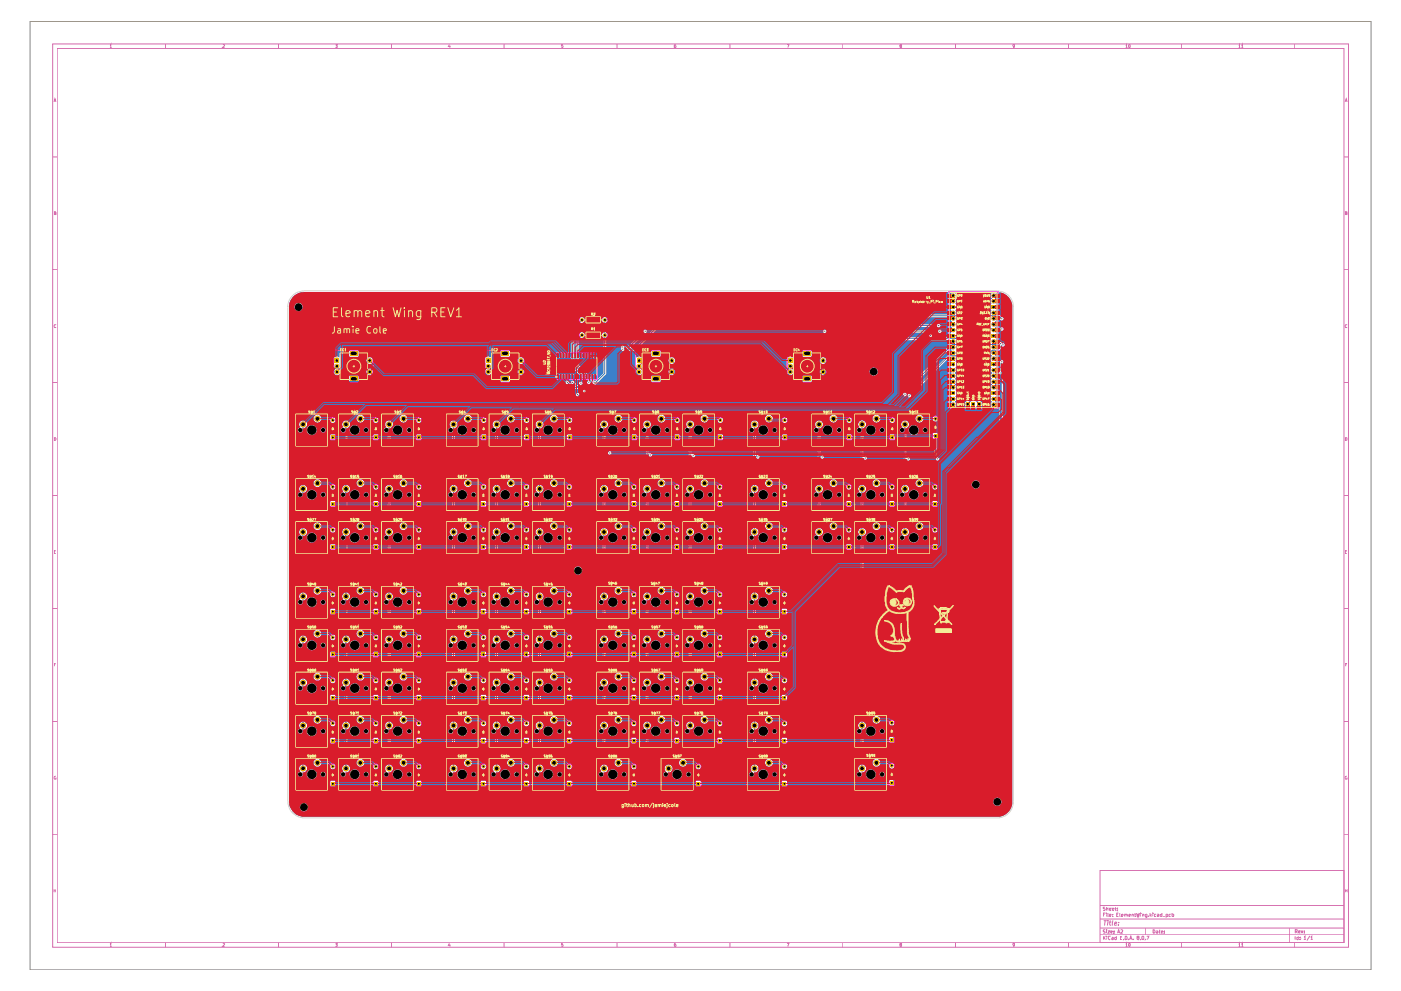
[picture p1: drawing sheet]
<svg xmlns="http://www.w3.org/2000/svg" width="420mm" height="297mm" viewBox="0 0 420 297" stroke-linecap="round" stroke-linejoin="round" font-family="sans-serif">
<g fill="none" stroke="#d56bad" stroke-width=".3">
<path d="M15.8 13.2h388.6v270.7h-388.6zM17.1 14.5h386v268.1h-386zM33 13.6l.2-.3v1M33 14.3h.5M49.7 13.2v1.3M66.8 13.4l.4-.1 .2 .3-.6 .7h.6M83.5 13.2v1.3M100.6 13.3h.5l-.2 .4 .2 .1v.4h-.5M117.4 13.2v1.3M134.7 13.3l-.2 .6h.6M134.9 13.7v.6M151.2 13.2v1.3"/>
<path d="M168.8 13.3h-.4v.5l.3-.1 .2 .4-.5 .1M185 13.2v1.3M202.6 13.3l-.3 .1-.1 .8 .5-.1-.1-.4-.4 .1M218.9 13.2v1.3M236 13.3h.6l-.3 1M252.8 13.2v1.3M270 13.8l-.1-.2 .1-.3 .4 .1v.3l-.5 .2 .1 .4 .4-.1-.2-.4M286.6 13.2v1.3M304.2 13.8l-.3 .1-.2-.4 .5-.1v.8l-.4 .1M320.4 13.2v1.3M337.6 13.6l.3-.3v1M337.6 14.3h.5"/>
<path d="M338.6 13.3a.48 .48 0 0 1 .4 .5 .48 .48 0 0 1-.4 .5l-.1-.2zM354.3 13.2v1.3M371.5 13.6l.2-.3v1M371.5 14.3h.5M372.3 13.6l.3-.3v1M372.3 14.3h.5M388.2 13.2v1.3M16.2 30.5l.3-.9 .3 .9M16.3 30.3h.4M403.4 30.5l.3-.9 .3 .9M403.5 30.3h.4M15.8 47h1.3"/>
<path d="M403.1 47h1.3M16.3 63.9l.4-.1-.1-.3h-.3v.8h.4l.1-.2-.2-.2M403.5 63.9l.4-.1-.1-.3h-.3v.8h.4l.1-.2-.3-.2M15.8 80.8h1.3M16.8 97.4l-.4-.1-.2 .4 .2 .5 .4-.1M403.1 80.8h1.3M404 97.4l-.4-.1-.2 .4 .2 .5 .4-.1M15.8 114.7h1.3M403.1 114.7h1.3M16.3 131.2h.3a.48 .48 0 0 1 .2 .5 .48 .48 0 0 1-.5 .3zM403.5 131.2h.3a.48 .48 0 0 1 .2 .5 .48 .48 0 0 1-.5 .3zM15.8 148.5h1.3"/>
<path d="M403.1 148.5h1.3M16.3 165.4h.3M16.7 165h-.4v.9h.4M403.5 165.4h.3M403.9 165h-.4v.9h.4M15.8 182.4h1.3M16.3 199.3h.3M16.7 198.8h-.4v.9M403.1 182.4h1.3M403.6 199.3h.2M404 198.8h-.4v.9M15.8 216.3h1.3"/>
<path d="M403.1 216.3h1.3M16.7 232.7h-.3l-.2 .3 .2 .6 .4-.1-.2-.3M403.9 232.7h-.3l-.2 .3 .2 .6 .4-.1-.2-.3M15.8 250.1h1.3M403.1 250.1h1.3M16.2 266.6v.8M16.2 267h.5M16.7 266.6v.8M329.9 260.9h73.2v21.7h-73.2zM329.9 278.2h73.2M329.9 275.5h73.2M329.9 271.4h73.2"/>
<path d="M330.9 274.2h.4M331.1 276h.8M331.4 278.8a.34 .34 0 0 0-.4 0 .34 .34 0 0 0-.1 .4l.4 .1 .1 .3-.6 .1M331.4 273.7h-.5v1M331.4 271.9l-.6 .2 .1 .2 .5 .2v.3h-.6M331.4 276l-.1 1.3M331.8 273.7v.1M331.8 274v.7M331.9 278.7v.1M331.9 272.3l.4-.1v.7M331.9 271.9v1M331.9 279v.7"/>
<path d="M332.3 279h.5l-.5 .7h.5M332.3 276v.1M332.3 273.7v1h.1M332.3 276.4l-.2 .9M332.7 276.4h.5M332.8 274.4l.4-.1-.1-.3-.3 .1v.6h.4M332.8 272.6l.4-.4h-.4v.6h.4M333 276l-.2 1.1 .3 .2M333.1 279.4l.5-.1-.1-.3-.4 .2v.4l.4 .1M333.6 274.6v.1M333.6 274.1v.1M333.6 272.6l.5-.2v-.2h-.5v.6h.5"/>
<path d="M333.7 276l-.2 1.1 .2 .2M334.1 279.6v.1M334.1 279.1v.1M334.2 276.8l.7-.1v-.2l-.4-.1-.3 .7 .2 .2 .4-.1M334.4 272.2h.4M334.6 271.9v.9l.2 .1M334.9 274.2h.3M335.2 279.7l.3-1 .3 1M335.2 272.8v.1M335.2 272.2v.1M335.2 279.4h.5M335.4 277.2v.1"/>
<path d="M335.4 273.7h-.5v1h.5M335.5 276.5v.1M335.8 273.7l.2 1M336.2 278.8l.3-.1 .2 .5-.6 .5h.6M336.3 274.4l.5-.1-.1-.3-.4 .1v.6h.5M337.3 274.1l.4 .1v.5M337.3 274v.7M337.7 274.2l.2-.2 .2 .2v.5M338.5 274.4l.5-.1-.1-.3-.4 .2v.3l.5 .2M339.5 274.1h.4v.6M339.5 274v.7M340.2 274h.5"/>
<path d="M340.4 273.7v1h.3M340.8 273.7l.3 1 .2-.7 .2 .7 .3-1M342.1 273.7v.1M342.1 274v.7M342.6 274.1h.4v.6M342.6 274v.7M343.5 278.2v2M344 274v.9l-.5 .1M344 274.1l-.5 .1v.5h.5M344.5 274.6v.1M344.9 273.7v1M345.1 274.4l.2 .3"/>
<path d="M345.3 274l-.4 .4M345.7 273.7v.1M345.7 274v.7M345.8 278.7l.5 .2 .1 .4-.2 .4h-.4zM346.7 274.1l-.5 .1v.5h.5M346.8 279.1l.5 .1v.5h-.5v-.3l.5-.1M347.1 274.1h.4v.6h-.4v-.3l.4-.1M347.6 279h.3M347.8 278.7v1h.1M348.3 279.4l.5-.1-.2-.3-.3 .1v.6h.4M348.4 273.7v1h-.3l-.2-.5 .5-.1M348.7 274.8h.8"/>
<path d="M349.2 279.6v.1M349.2 279.1v.1M349.7 274.1l.5 .1-.1 .5h-.4M349.7 274v1M351.1 274.1l-.5 .1v.5h.5M351.5 273.7v1h.4l.1-.5-.5-.1M386.8 278.2v4.4M388.5 279.2h.4l.1-.5-.5-.1v1.1M388.7 279.2l.3 .5M389.5 279.3l.4-.1-.1-.2-.3 .1v.6h.4M390.2 279l.3 .7 .2-.7M391.2 279.6v.1"/>
<path d="M391.2 279.1h.1M403.5 267h.5M403.5 266.6v.8M404 266.6v.8M33 283l.2-.3v1M33 283.7h.5M49.7 282.6v1.3M66.8 282.8l.4-.1 .2 .3-.6 .7h.6M83.5 282.6v1.3M100.6 282.7h.5l-.2 .4 .2 .1v.4h-.5M117.4 282.6v1.3M134.7 282.7l-.2 .6h.6"/>
<path d="M134.9 283.1v.6M151.2 282.6v1.3M168.8 282.7h-.4v.5l.3-.1 .2 .4-.5 .1M185 282.6v1.3M202.6 282.7l-.4 .3v.6l.5-.1-.1-.4-.4 .2M218.9 282.6v1.3M236 282.7h.6l-.3 1M252.8 282.6v1.3M270 283.2l-.1-.2 .1-.3 .4 .1v.3l-.5 .2 .1 .4 .4-.1-.2-.4M286.6 282.6v1.3M304.2 283.2l-.3 .1-.2-.4 .5-.1v.8l-.4 .1M320.4 282.6v1.3"/>
<path d="M329.9 280.2h73.2M330.9 280.6v1M331.1 281.1l.4 .5M331.5 280.6l-.6 .6M331.9 280.6v.1M331.9 281v.6M333 280.7l-.5-.1a.52 .52 0 0 0-.1 .7 .52 .52 0 0 0 .6 .3M333.5 281l.4 .1v.5M333.9 281.2l-.5 .2 .1 .2h.4M334.8 281l-.5 .1v.5h.5M334.8 280.6v1M336 281.1h.3"/>
<path d="M336.5 280.6h-.5v1h.5M336.9 281.6h.1M337.4 280.6h.5a.58 .58 0 0 1 .1 .7 .58 .58 0 0 1-.6 .3zM337.6 283l.3-.3v1M337.6 283.7h.5M338.5 281.6h.1M338.6 282.7a.48 .48 0 0 1 .4 .5 .48 .48 0 0 1-.4 .5l-.1-.2zM338.8 281.6l.3-1 .4 1M338.9 281.3h.5M339.8 281.6h.1M341.2 281.1l-.1-.5h.4l.1 .3-.6 .3 .2 .4 .4-.2-.2-.3M342 281.6h.1"/>
<path d="M342.5 280.7l.5 .1v.6l-.2 .2h-.3zM343.5 281.6h.1M343.9 280.6h.7l-.5 1M354.3 282.6v1.3M371.5 283l.2-.3v1M371.5 283.7h.5M372.3 283l.3-.3v1M372.3 283.7h.5M388.2 282.6v1.3M388.4 280.6v1M389.3 281l-.4 .1v.5h.4M389.3 280.6v1"/>
<path d="M389.8 281.6h.1M389.8 281v.1M391 280.9l.4-.3v1M391 281.6h.6M392.8 280.5l-.8 1.4M393.1 280.9l.3-.3v1M393.1 281.6h.6"/>
</g>
<path d="M9 6.4h402.2v284.3h-402.2z" fill="none" stroke="#848484" stroke-width=".3"/>
<g fill="#0fe">
<path d="M112.1 130.5h1.1v1.1h-1.1z"/>
<path d="M100.4 107.4h1.3v1.4h-1.3z"/>
<path d="M105 105.3h2.2v1.3h-2.2z"/>
<path d="M105 112.9h2.2v1.4h-2.2z"/>
<path d="M99.3 130.5h1.1v1.1h-1.1z"/>
<path d="M125.1 130.5h1v1.1h-1z"/>
<path d="M170.3 130.5h1.1v1.1h-1.1z"/>
<path d="M144.5 130.5h1.1v1.1h-1.1z"/>
<path d="M157.4 130.5h1.1v1.1h-1.1z"/>
<path d="M170.2 150.5h1.1v1.1h-1.1z"/>
<path d="M145.8 107.4h1.3v1.4h-1.3z"/>
<path d="M150.4 105.3h2.2v1.3h-2.2z"/>
<path d="M150.4 112.9h2.2v1.4h-2.2z"/>
<path d="M99.3 163.4h1.1v1.1h-1.1z"/>
<path d="M112.1 163.4h1.1v1.1h-1.1z"/>
<path d="M125.1 163.4h1v1.1h-1z"/>
<path d="M99.3 150.5h1.1v1.1h-1.1z"/>
<path d="M125.1 150.5h1v1.1h-1z"/>
<path d="M112.1 150.5h1.1v1.1h-1.1z"/>
<path d="M170.2 163.4h1.1v1.1h-1.1z"/>
<path d="M157.3 150.5h1.1v1.1h-1.1z"/>
<path d="M157.3 163.4h1.1v1.1h-1.1z"/>
<path d="M144.4 163.4h1.1v1.1h-1.1z"/>
<path d="M144.4 150.5h1.1v1.1h-1.1z"/>
<path d="M285.4 91.5h1.1v1.1h-1.1z"/>
<path d="M285.4 100h1.1v1.2h-1.1z"/>
<path d="M285.4 108.7h1.1v1.1h-1.1z"/>
<path d="M285.4 117.2h1.1v1.2h-1.1z"/>
<path d="M291.4 120.5h1.1v1.2h-1.1z"/>
<path d="M297.4 117.2h1.1v1.2h-1.1z"/>
<path d="M297.4 108.7h1.1v1.1h-1.1z"/>
<path d="M297.4 100h1.1v1.2h-1.1z"/>
<path d="M297.4 91.5h1.1v1.1h-1.1z"/>
<path d="M195.6 105.3h2.2v1.3h-2.2z"/>
<path d="M195.6 112.9h2.2v1.4h-2.2z"/>
<path d="M191 107.4h1.3v1.4h-1.3z"/>
<path d="M234.8 130.5h1v1.1h-1z"/>
<path d="M236.3 107.4h1.4v1.4h-1.4z"/>
<path d="M241 105.3h2.1v1.3h-2.1z"/>
<path d="M241 112.9h2.1v1.4h-2.1z"/>
<path d="M215.4 130.5h1.1v1.1h-1.1z"/>
<path d="M267 130.5h1.1v1.1h-1.1z"/>
<path d="M280 130.1h1.1v1.1h-1.1z"/>
<path d="M266.9 150.5h1.1v1.1h-1.1z"/>
<path d="M254.1 130.5h1.1v1.1h-1.1z"/>
<path d="M144.4 208.6h1.1v1h-1.1z"/>
<path d="M144.4 234.3h1.1v1.1h-1.1z"/>
<path d="M157.3 221.4h1.1v1.1h-1.1z"/>
<path d="M170.2 221.4h1.1v1.1h-1.1z"/>
<path d="M170.2 234.3h1.1v1.1h-1.1z"/>
<path d="M157.3 234.3h1.1v1.1h-1.1z"/>
<path d="M170.2 182.8h1.1v1.1h-1.1z"/>
<path d="M170.2 208.6h1.1v1h-1.1z"/>
<path d="M170.2 195.6h1.1v1.1h-1.1z"/>
<path d="M189.5 234.3h1.1v1.1h-1.1z"/>
<path d="M189.5 221.4h1.1v1.1h-1.1z"/>
<path d="M215.3 195.6h1.2v1.1h-1.2z"/>
<path d="M189.5 208.6h1.1v1h-1.1z"/>
<path d="M215.3 221.4h1.2v1.1h-1.2z"/>
<path d="M202.5 208.6h1v1h-1z"/>
<path d="M202.5 195.6h1v1.1h-1z"/>
<path d="M189.5 182.8h1.1v1.1h-1.1z"/>
<path d="M202.5 182.8h1v1.1h-1z"/>
<path d="M189.5 195.6h1.1v1.1h-1.1z"/>
<path d="M144.4 182.8h1.1v1.1h-1.1z"/>
<path d="M157.3 182.8h1.1v1.1h-1.1z"/>
<path d="M144.4 195.6h1.1v1.1h-1.1z"/>
<path d="M157.3 195.6h1.1v1.1h-1.1z"/>
<path d="M234.7 234.3h1.1v1.1h-1.1z"/>
<path d="M266.9 221.2h1.1v1.1h-1.1z"/>
<path d="M266.9 234.1h1.1v1.1h-1.1z"/>
<path d="M234.7 195.6h1.1v1.1h-1.1z"/>
<path d="M234.7 208.6h1.1v1h-1.1z"/>
<path d="M234.7 221.4h1.1v1.1h-1.1z"/>
<path d="M202.6 130.5h1.1v1.1h-1.1z"/>
<path d="M202.5 150.5h1v1.1h-1z"/>
<path d="M189.7 130.5h1v1.1h-1z"/>
<path d="M202.5 163.4h1v1.1h-1z"/>
<path d="M189.5 150.5h1.1v1.1h-1.1z"/>
<path d="M189.5 163.4h1.1v1.1h-1.1z"/>
<path d="M266.9 163.4h1.1v1.1h-1.1z"/>
<path d="M254 150.5h1.1v1.1h-1.1z"/>
<path d="M279.8 150.5h1.1v1.1h-1.1z"/>
<path d="M254 163.4h1.1v1.1h-1.1z"/>
<path d="M279.8 163.4h1.1v1.1h-1.1z"/>
<path d="M215.3 182.8h1.2v1.1h-1.2z"/>
<path d="M208.9 234.3h1.1v1.1h-1.1z"/>
<path d="M202.5 221.4h1v1.1h-1z"/>
<path d="M215.3 208.6h1.2v1h-1.2z"/>
<path d="M234.7 182.8h1.1v1.1h-1.1z"/>
<path d="M215.3 163.4h1.2v1.1h-1.2z"/>
<path d="M215.3 150.5h1.2v1.1h-1.2z"/>
<path d="M234.7 150.5h1.1v1.1h-1.1z"/>
<path d="M234.7 163.4h1.1v1.1h-1.1z"/>
<path d="M99.3 208.6h1.1v1h-1.1z"/>
<path d="M112.1 221.4h1.1v1.1h-1.1z"/>
<path d="M112.1 208.6h1.1v1h-1.1z"/>
<path d="M125.1 182.8h1v1.1h-1z"/>
<path d="M125.1 195.6h1v1.1h-1z"/>
<path d="M144.4 221.4h1.1v1.1h-1.1z"/>
<path d="M125.1 234.3h1v1.1h-1z"/>
<path d="M125.1 221.4h1v1.1h-1z"/>
<path d="M125.1 208.6h1v1h-1z"/>
<path d="M157.3 208.6h1.1v1h-1.1z"/>
<path d="M99.3 195.6h1.1v1.1h-1.1z"/>
<path d="M112.1 195.6h1.1v1.1h-1.1z"/>
<path d="M112.1 182.8h1.1v1.1h-1.1z"/>
<path d="M99.3 182.8h1.1v1.1h-1.1z"/>
<path d="M112.1 234.3h1.1v1.1h-1.1z"/>
<path d="M99.3 221.4h1.1v1.1h-1.1z"/>
<path d="M99.3 234.3h1.1v1.1h-1.1z"/>
<circle cx="102.9" cy="128.9" r=".64"/>
<circle cx="106.4" cy="128.9" r="1.4"/>
<circle cx="109.8" cy="128.9" r=".64"/>
<circle cx="103.8" cy="127.2" r=".89"/>
<circle cx="108.1" cy="125.5" r=".89"/>
<circle cx="115.9" cy="128.9" r=".64"/>
<circle cx="116.7" cy="127.2" r=".89"/>
<circle cx="112.7" cy="125.9" r=".55"/>
<circle cx="135.2" cy="128.9" r=".64"/>
<circle cx="138.6" cy="128.9" r="1.4"/>
<circle cx="142" cy="128.9" r=".64"/>
<circle cx="136" cy="127.2" r=".89"/>
<circle cx="140.3" cy="125.5" r=".89"/>
<circle cx="89.5" cy="92.1" r="1.14"/>
<circle cx="101" cy="111.5" r=".72"/>
<circle cx="101" cy="109.8" r=".72"/>
<circle cx="110.9" cy="111.5" r=".72"/>
<circle cx="110.9" cy="108.1" r=".72"/>
<circle cx="90" cy="128.9" r=".64"/>
<circle cx="93.5" cy="128.9" r="1.4"/>
<circle cx="96.9" cy="128.9" r=".64"/>
<circle cx="90.9" cy="127.2" r=".89"/>
<circle cx="95.2" cy="125.5" r=".89"/>
<circle cx="99.8" cy="125.9" r=".55"/>
<circle cx="119.3" cy="128.9" r="1.4"/>
<circle cx="122.7" cy="128.9" r=".64"/>
<circle cx="121" cy="125.5" r=".89"/>
<circle cx="125.6" cy="125.9" r=".55"/>
<circle cx="170.8" cy="125.9" r=".55"/>
<circle cx="181.4" cy="100.5" r=".55"/>
<circle cx="174.5" cy="100.5" r=".55"/>
<circle cx="174.5" cy="95.9" r=".55"/>
<circle cx="167.9" cy="128.9" r=".64"/>
<circle cx="180.3" cy="128.9" r=".64"/>
<circle cx="148" cy="128.9" r=".64"/>
<circle cx="151.5" cy="128.9" r="1.4"/>
<circle cx="155" cy="128.9" r=".64"/>
<circle cx="149" cy="127.2" r=".89"/>
<circle cx="153.2" cy="125.5" r=".89"/>
<circle cx="145.1" cy="125.9" r=".55"/>
<circle cx="161" cy="128.9" r=".64"/>
<circle cx="164.4" cy="128.9" r="1.4"/>
<circle cx="161.8" cy="127.2" r=".89"/>
<circle cx="166.2" cy="125.5" r=".89"/>
<circle cx="157.9" cy="125.9" r=".55"/>
<circle cx="180.3" cy="148.3" r=".64"/>
<circle cx="170.7" cy="145.9" r=".55"/>
<circle cx="180.3" cy="161.2" r=".64"/>
<circle cx="146.4" cy="111.5" r=".72"/>
<circle cx="146.4" cy="109.8" r=".72"/>
<circle cx="156.3" cy="111.5" r=".72"/>
<circle cx="156.3" cy="108.1" r=".72"/>
<circle cx="90" cy="161.2" r=".64"/>
<circle cx="93.5" cy="161.2" r="1.4"/>
<circle cx="96.9" cy="161.2" r=".64"/>
<circle cx="90.9" cy="159.5" r=".89"/>
<circle cx="95.2" cy="157.7" r=".89"/>
<circle cx="99.8" cy="158.8" r=".55"/>
<circle cx="112.7" cy="158.8" r=".55"/>
<circle cx="106.4" cy="161.2" r="1.4"/>
<circle cx="109.8" cy="161.2" r=".64"/>
<circle cx="108.1" cy="157.7" r=".89"/>
<circle cx="90" cy="148.3" r=".64"/>
<circle cx="93.5" cy="148.3" r="1.4"/>
<circle cx="96.9" cy="148.3" r=".64"/>
<circle cx="90.9" cy="146.5" r=".89"/>
<circle cx="95.2" cy="144.8" r=".89"/>
<circle cx="115.9" cy="161.2" r=".64"/>
<circle cx="119.3" cy="161.2" r="1.4"/>
<circle cx="122.7" cy="161.2" r=".64"/>
<circle cx="116.7" cy="159.5" r=".89"/>
<circle cx="121" cy="157.7" r=".89"/>
<circle cx="125.6" cy="158.8" r=".55"/>
<circle cx="99.8" cy="145.9" r=".55"/>
<circle cx="102.9" cy="161.2" r=".64"/>
<circle cx="103.8" cy="159.5" r=".89"/>
<circle cx="102.9" cy="148.3" r=".64"/>
<circle cx="106.4" cy="148.3" r="1.4"/>
<circle cx="103.8" cy="146.5" r=".89"/>
<circle cx="119.3" cy="148.3" r="1.4"/>
<circle cx="122.7" cy="148.3" r=".64"/>
<circle cx="121" cy="144.8" r=".89"/>
<circle cx="125.6" cy="145.9" r=".55"/>
<circle cx="115.9" cy="148.3" r=".64"/>
<circle cx="116.7" cy="146.5" r=".89"/>
<circle cx="112.7" cy="145.9" r=".55"/>
<circle cx="109.8" cy="148.3" r=".64"/>
<circle cx="108.1" cy="144.8" r=".89"/>
<circle cx="161" cy="161.2" r=".64"/>
<circle cx="164.4" cy="161.2" r="1.4"/>
<circle cx="167.9" cy="161.2" r=".64"/>
<circle cx="161.8" cy="159.5" r=".89"/>
<circle cx="166.2" cy="157.7" r=".89"/>
<circle cx="170.7" cy="158.8" r=".55"/>
<circle cx="161" cy="148.3" r=".64"/>
<circle cx="164.4" cy="148.3" r="1.4"/>
<circle cx="167.9" cy="148.3" r=".64"/>
<circle cx="161.8" cy="146.5" r=".89"/>
<circle cx="166.2" cy="144.8" r=".89"/>
<circle cx="157.9" cy="145.9" r=".55"/>
<circle cx="135.2" cy="161.2" r=".64"/>
<circle cx="138.6" cy="161.2" r="1.4"/>
<circle cx="142" cy="161.2" r=".64"/>
<circle cx="136" cy="159.5" r=".89"/>
<circle cx="140.3" cy="157.7" r=".89"/>
<circle cx="151.5" cy="161.2" r="1.4"/>
<circle cx="155" cy="161.2" r=".64"/>
<circle cx="153.2" cy="157.7" r=".89"/>
<circle cx="157.9" cy="158.8" r=".55"/>
<circle cx="148" cy="148.3" r=".64"/>
<circle cx="151.5" cy="148.3" r="1.4"/>
<circle cx="155" cy="148.3" r=".64"/>
<circle cx="149" cy="146.5" r=".89"/>
<circle cx="153.2" cy="144.8" r=".89"/>
<circle cx="148" cy="161.2" r=".64"/>
<circle cx="149" cy="159.5" r=".89"/>
<circle cx="145" cy="158.8" r=".55"/>
<circle cx="135.2" cy="148.3" r=".64"/>
<circle cx="138.6" cy="148.3" r="1.4"/>
<circle cx="142" cy="148.3" r=".64"/>
<circle cx="136" cy="146.5" r=".89"/>
<circle cx="140.3" cy="144.8" r=".89"/>
<circle cx="145" cy="145.9" r=".55"/>
<circle cx="285.9" cy="88.6" r=".64"/>
<circle cx="285.9" cy="90.3" r=".64"/>
<circle cx="285.9" cy="93.8" r=".64"/>
<circle cx="285.9" cy="95.5" r=".64"/>
<circle cx="285.9" cy="97.2" r=".64"/>
<circle cx="285.9" cy="98.9" r=".64"/>
<circle cx="285.9" cy="102.3" r=".64"/>
<circle cx="285.9" cy="104.1" r=".64"/>
<circle cx="285.9" cy="105.8" r=".64"/>
<circle cx="285.9" cy="107.5" r=".64"/>
<circle cx="285.9" cy="111" r=".64"/>
<circle cx="285.9" cy="112.6" r=".64"/>
<circle cx="262" cy="111.4" r="1.14"/>
<circle cx="285.9" cy="114.4" r=".64"/>
<circle cx="285.9" cy="116.1" r=".64"/>
<circle cx="285.9" cy="119.6" r=".64"/>
<circle cx="285.9" cy="121.3" r=".64"/>
<circle cx="290.2" cy="121.1" r=".64"/>
<circle cx="293.7" cy="121.1" r=".64"/>
<circle cx="298" cy="121.3" r=".64"/>
<circle cx="298" cy="119.6" r=".64"/>
<circle cx="298" cy="116.1" r=".64"/>
<circle cx="298" cy="114.4" r=".64"/>
<circle cx="298" cy="112.6" r=".64"/>
<circle cx="298" cy="111" r=".64"/>
<circle cx="298" cy="107.5" r=".64"/>
<circle cx="298" cy="105.8" r=".64"/>
<circle cx="298" cy="104.1" r=".64"/>
<circle cx="298" cy="102.3" r=".64"/>
<circle cx="298" cy="98.9" r=".64"/>
<circle cx="298" cy="97.2" r=".64"/>
<circle cx="298" cy="95.5" r=".64"/>
<circle cx="298" cy="93.8" r=".64"/>
<circle cx="298" cy="90.3" r=".64"/>
<circle cx="298" cy="88.6" r=".64"/>
<circle cx="206.1" cy="128.9" r=".64"/>
<circle cx="209.5" cy="128.9" r="1.4"/>
<circle cx="213" cy="128.9" r=".64"/>
<circle cx="207" cy="127.2" r=".89"/>
<circle cx="211.3" cy="125.5" r=".89"/>
<circle cx="201.5" cy="111.5" r=".72"/>
<circle cx="201.5" cy="108.1" r=".72"/>
<circle cx="191.6" cy="111.5" r=".72"/>
<circle cx="191.6" cy="109.8" r=".72"/>
<circle cx="181.4" cy="95.9" r=".55"/>
<circle cx="203.1" cy="125.9" r=".55"/>
<circle cx="196.6" cy="128.9" r="1.4"/>
<circle cx="200.1" cy="128.9" r=".64"/>
<circle cx="194.1" cy="127.2" r=".89"/>
<circle cx="198.3" cy="125.5" r=".89"/>
<circle cx="193.2" cy="128.9" r=".64"/>
<circle cx="183.8" cy="128.9" r="1.4"/>
<circle cx="187.2" cy="128.9" r=".64"/>
<circle cx="181.1" cy="127.2" r=".89"/>
<circle cx="185.5" cy="125.5" r=".89"/>
<circle cx="190.2" cy="125.9" r=".55"/>
<circle cx="235.3" cy="125.9" r=".55"/>
<circle cx="228.9" cy="128.9" r="1.4"/>
<circle cx="232.3" cy="128.9" r=".64"/>
<circle cx="230.6" cy="125.5" r=".89"/>
<circle cx="237" cy="111.5" r=".72"/>
<circle cx="237" cy="109.8" r=".72"/>
<circle cx="246.8" cy="111.5" r=".72"/>
<circle cx="246.8" cy="108.1" r=".72"/>
<circle cx="216" cy="125.9" r=".55"/>
<circle cx="225.4" cy="128.9" r=".64"/>
<circle cx="226.3" cy="127.2" r=".89"/>
<circle cx="244.8" cy="128.9" r=".64"/>
<circle cx="248.2" cy="128.9" r="1.4"/>
<circle cx="245.7" cy="127.2" r=".89"/>
<circle cx="250" cy="125.5" r=".89"/>
<circle cx="267.5" cy="145.9" r=".55"/>
<circle cx="274" cy="128.9" r="1.4"/>
<circle cx="277.5" cy="128.9" r=".64"/>
<circle cx="275.7" cy="125.5" r=".89"/>
<circle cx="275.7" cy="144.8" r=".89"/>
<circle cx="280.5" cy="125.5" r=".55"/>
<circle cx="267.6" cy="125.9" r=".55"/>
<circle cx="270.6" cy="128.9" r=".64"/>
<circle cx="271.4" cy="127.2" r=".89"/>
<circle cx="264.5" cy="128.9" r=".64"/>
<circle cx="257.7" cy="148.3" r=".64"/>
<circle cx="261.2" cy="148.3" r="1.4"/>
<circle cx="264.5" cy="148.3" r=".64"/>
<circle cx="258.5" cy="146.5" r=".89"/>
<circle cx="262.8" cy="144.8" r=".89"/>
<circle cx="270.6" cy="148.3" r=".64"/>
<circle cx="271.4" cy="146.5" r=".89"/>
<circle cx="254.6" cy="125.9" r=".55"/>
<circle cx="251.7" cy="128.9" r=".64"/>
<circle cx="257.7" cy="128.9" r=".64"/>
<circle cx="261.2" cy="128.9" r="1.4"/>
<circle cx="258.5" cy="127.2" r=".89"/>
<circle cx="262.8" cy="125.5" r=".89"/>
<circle cx="145" cy="229.7" r=".55"/>
<circle cx="145" cy="203.9" r=".55"/>
<circle cx="161" cy="206.3" r=".64"/>
<circle cx="164.4" cy="206.3" r="1.4"/>
<circle cx="161.8" cy="204.6" r=".89"/>
<circle cx="170.7" cy="216.8" r=".55"/>
<circle cx="164.4" cy="219.2" r="1.4"/>
<circle cx="167.9" cy="219.2" r=".64"/>
<circle cx="161.8" cy="217.5" r=".89"/>
<circle cx="166.2" cy="215.8" r=".89"/>
<circle cx="170.7" cy="229.7" r=".55"/>
<circle cx="164.4" cy="232.1" r="1.4"/>
<circle cx="167.9" cy="232.1" r=".64"/>
<circle cx="164.4" cy="180.5" r="1.4"/>
<circle cx="167.9" cy="180.5" r=".64"/>
<circle cx="161.8" cy="178.8" r=".89"/>
<circle cx="166.2" cy="177.1" r=".89"/>
<circle cx="170.7" cy="178.2" r=".55"/>
<circle cx="161" cy="180.5" r=".64"/>
<circle cx="161" cy="193.4" r=".64"/>
<circle cx="164.4" cy="193.4" r="1.4"/>
<circle cx="161.8" cy="191.6" r=".89"/>
<circle cx="166.2" cy="189.9" r=".89"/>
<circle cx="170.7" cy="191.1" r=".55"/>
<circle cx="161" cy="219.2" r=".64"/>
<circle cx="161" cy="232.1" r=".64"/>
<circle cx="161.8" cy="230.3" r=".89"/>
<circle cx="166.2" cy="228.6" r=".89"/>
<circle cx="170.7" cy="203.9" r=".55"/>
<circle cx="167.9" cy="193.4" r=".64"/>
<circle cx="167.9" cy="206.3" r=".64"/>
<circle cx="166.2" cy="202.8" r=".89"/>
<circle cx="190.1" cy="229.7" r=".55"/>
<circle cx="206.1" cy="219.2" r=".64"/>
<circle cx="207" cy="217.5" r=".89"/>
<circle cx="209.5" cy="206.3" r="1.4"/>
<circle cx="213" cy="206.3" r=".64"/>
<circle cx="211.3" cy="202.8" r=".89"/>
<circle cx="190.1" cy="216.8" r=".55"/>
<circle cx="193.2" cy="219.2" r=".64"/>
<circle cx="180.3" cy="219.2" r=".64"/>
<circle cx="183.8" cy="219.2" r="1.4"/>
<circle cx="187.2" cy="219.2" r=".64"/>
<circle cx="190.1" cy="203.9" r=".55"/>
<circle cx="180.3" cy="206.3" r=".64"/>
<circle cx="181.1" cy="217.5" r=".89"/>
<circle cx="185.5" cy="215.8" r=".89"/>
<circle cx="193.2" cy="206.3" r=".64"/>
<circle cx="196.6" cy="206.3" r="1.4"/>
<circle cx="194.1" cy="204.6" r=".89"/>
<circle cx="209.5" cy="219.2" r="1.4"/>
<circle cx="213" cy="219.2" r=".64"/>
<circle cx="211.3" cy="215.8" r=".89"/>
<circle cx="215.9" cy="216.8" r=".55"/>
<circle cx="203" cy="203.9" r=".55"/>
<circle cx="206.1" cy="206.3" r=".64"/>
<circle cx="207" cy="204.6" r=".89"/>
<circle cx="200.1" cy="206.3" r=".64"/>
<circle cx="198.3" cy="202.8" r=".89"/>
<circle cx="180.3" cy="232.1" r=".64"/>
<circle cx="183.8" cy="232.1" r="1.4"/>
<circle cx="187.2" cy="232.1" r=".64"/>
<circle cx="181.1" cy="230.3" r=".89"/>
<circle cx="185.5" cy="228.6" r=".89"/>
<circle cx="203" cy="191.1" r=".55"/>
<circle cx="196.6" cy="193.4" r="1.4"/>
<circle cx="200.1" cy="193.4" r=".64"/>
<circle cx="198.3" cy="189.9" r=".89"/>
<circle cx="206.1" cy="193.4" r=".64"/>
<circle cx="209.5" cy="193.4" r="1.4"/>
<circle cx="213" cy="193.4" r=".64"/>
<circle cx="207" cy="191.6" r=".89"/>
<circle cx="211.3" cy="189.9" r=".89"/>
<circle cx="180.3" cy="180.5" r=".64"/>
<circle cx="183.8" cy="180.5" r="1.4"/>
<circle cx="187.2" cy="180.5" r=".64"/>
<circle cx="181.1" cy="178.8" r=".89"/>
<circle cx="185.5" cy="177.1" r=".89"/>
<circle cx="173.4" cy="171.1" r="1.14"/>
<circle cx="180.3" cy="193.4" r=".64"/>
<circle cx="183.8" cy="193.4" r="1.4"/>
<circle cx="187.2" cy="193.4" r=".64"/>
<circle cx="181.1" cy="191.6" r=".89"/>
<circle cx="185.5" cy="189.9" r=".89"/>
<circle cx="190.1" cy="178.2" r=".55"/>
<circle cx="193.2" cy="180.5" r=".64"/>
<circle cx="196.6" cy="180.5" r="1.4"/>
<circle cx="194.1" cy="178.8" r=".89"/>
<circle cx="200.1" cy="180.5" r=".64"/>
<circle cx="198.3" cy="177.1" r=".89"/>
<circle cx="203" cy="178.2" r=".55"/>
<circle cx="190.1" cy="191.1" r=".55"/>
<circle cx="193.2" cy="193.4" r=".64"/>
<circle cx="194.1" cy="191.6" r=".89"/>
<circle cx="206.1" cy="180.5" r=".64"/>
<circle cx="209.5" cy="180.5" r="1.4"/>
<circle cx="213" cy="180.5" r=".64"/>
<circle cx="207" cy="178.8" r=".89"/>
<circle cx="211.3" cy="177.1" r=".89"/>
<circle cx="145" cy="191.1" r=".55"/>
<circle cx="148" cy="193.4" r=".64"/>
<circle cx="151.5" cy="193.4" r="1.4"/>
<circle cx="149" cy="191.6" r=".89"/>
<circle cx="153.2" cy="189.9" r=".89"/>
<circle cx="145" cy="178.2" r=".55"/>
<circle cx="138.6" cy="180.5" r="1.4"/>
<circle cx="142" cy="180.5" r=".64"/>
<circle cx="140.3" cy="177.1" r=".89"/>
<circle cx="157.9" cy="178.2" r=".55"/>
<circle cx="148" cy="180.5" r=".64"/>
<circle cx="151.5" cy="180.5" r="1.4"/>
<circle cx="155" cy="180.5" r=".64"/>
<circle cx="149" cy="178.8" r=".89"/>
<circle cx="153.2" cy="177.1" r=".89"/>
<circle cx="140.3" cy="202.8" r=".89"/>
<circle cx="135.2" cy="193.4" r=".64"/>
<circle cx="138.6" cy="193.4" r="1.4"/>
<circle cx="142" cy="193.4" r=".64"/>
<circle cx="136" cy="191.6" r=".89"/>
<circle cx="140.3" cy="189.9" r=".89"/>
<circle cx="157.9" cy="191.1" r=".55"/>
<circle cx="157.9" cy="203.9" r=".55"/>
<circle cx="155" cy="193.4" r=".64"/>
<circle cx="257.7" cy="219.2" r=".64"/>
<circle cx="261.2" cy="219.2" r="1.4"/>
<circle cx="258.5" cy="217.5" r=".89"/>
<circle cx="262.8" cy="215.8" r=".89"/>
<circle cx="267.4" cy="216.6" r=".55"/>
<circle cx="228.9" cy="232.1" r="1.4"/>
<circle cx="232.3" cy="232.1" r=".64"/>
<circle cx="230.6" cy="228.6" r=".89"/>
<circle cx="235.2" cy="229.7" r=".55"/>
<circle cx="264.5" cy="219.2" r=".64"/>
<circle cx="267.4" cy="229.5" r=".55"/>
<circle cx="299.1" cy="240.3" r="1.14"/>
<circle cx="232.3" cy="193.4" r=".64"/>
<circle cx="230.6" cy="189.9" r=".89"/>
<circle cx="235.2" cy="191.1" r=".55"/>
<circle cx="228.9" cy="219.2" r="1.4"/>
<circle cx="232.3" cy="219.2" r=".64"/>
<circle cx="230.6" cy="215.8" r=".89"/>
<circle cx="235.2" cy="203.9" r=".55"/>
<circle cx="235.2" cy="216.8" r=".55"/>
<circle cx="257.7" cy="232.1" r=".64"/>
<circle cx="261.2" cy="232.1" r="1.4"/>
<circle cx="264.5" cy="232.1" r=".64"/>
<circle cx="258.5" cy="230.3" r=".89"/>
<circle cx="262.8" cy="228.6" r=".89"/>
<circle cx="203" cy="145.9" r=".55"/>
<circle cx="198.3" cy="144.8" r=".89"/>
<circle cx="203" cy="158.8" r=".55"/>
<circle cx="206.1" cy="161.2" r=".64"/>
<circle cx="207" cy="159.5" r=".89"/>
<circle cx="200.1" cy="161.2" r=".64"/>
<circle cx="183.8" cy="148.3" r="1.4"/>
<circle cx="187.2" cy="148.3" r=".64"/>
<circle cx="181.1" cy="146.5" r=".89"/>
<circle cx="185.5" cy="144.8" r=".89"/>
<circle cx="183.8" cy="161.2" r="1.4"/>
<circle cx="187.2" cy="161.2" r=".64"/>
<circle cx="181.1" cy="159.5" r=".89"/>
<circle cx="185.5" cy="157.7" r=".89"/>
<circle cx="190.1" cy="145.9" r=".55"/>
<circle cx="193.2" cy="148.3" r=".64"/>
<circle cx="196.6" cy="148.3" r="1.4"/>
<circle cx="200.1" cy="148.3" r=".64"/>
<circle cx="194.1" cy="146.5" r=".89"/>
<circle cx="190.1" cy="158.8" r=".55"/>
<circle cx="193.2" cy="161.2" r=".64"/>
<circle cx="196.6" cy="161.2" r="1.4"/>
<circle cx="194.1" cy="159.5" r=".89"/>
<circle cx="198.3" cy="157.7" r=".89"/>
<circle cx="270.6" cy="161.2" r=".64"/>
<circle cx="274" cy="161.2" r="1.4"/>
<circle cx="271.4" cy="159.5" r=".89"/>
<circle cx="267.5" cy="158.8" r=".55"/>
<circle cx="254.6" cy="145.9" r=".55"/>
<circle cx="254.6" cy="158.8" r=".55"/>
<circle cx="262.8" cy="157.7" r=".89"/>
<circle cx="292.7" cy="145.2" r="1.14"/>
<circle cx="280.4" cy="145.9" r=".55"/>
<circle cx="277.5" cy="148.3" r=".64"/>
<circle cx="257.7" cy="161.2" r=".64"/>
<circle cx="261.2" cy="161.2" r="1.4"/>
<circle cx="264.5" cy="161.2" r=".64"/>
<circle cx="258.5" cy="159.5" r=".89"/>
<circle cx="277.5" cy="161.2" r=".64"/>
<circle cx="275.7" cy="157.7" r=".89"/>
<circle cx="280.4" cy="158.8" r=".55"/>
<circle cx="274" cy="148.3" r="1.4"/>
<circle cx="215.9" cy="191.1" r=".55"/>
<circle cx="225.4" cy="193.4" r=".64"/>
<circle cx="228.9" cy="193.4" r="1.4"/>
<circle cx="226.3" cy="191.6" r=".89"/>
<circle cx="225.4" cy="180.5" r=".64"/>
<circle cx="226.3" cy="178.8" r=".89"/>
<circle cx="215.9" cy="178.2" r=".55"/>
<circle cx="203.1" cy="232.1" r="1.4"/>
<circle cx="206.5" cy="232.1" r=".64"/>
<circle cx="204.9" cy="228.6" r=".89"/>
<circle cx="209.4" cy="229.7" r=".55"/>
<circle cx="196.6" cy="219.2" r="1.4"/>
<circle cx="200.1" cy="219.2" r=".64"/>
<circle cx="198.3" cy="215.8" r=".89"/>
<circle cx="199.7" cy="232.1" r=".64"/>
<circle cx="200.5" cy="230.3" r=".89"/>
<circle cx="203" cy="216.8" r=".55"/>
<circle cx="194.1" cy="217.5" r=".89"/>
<circle cx="183.8" cy="206.3" r="1.4"/>
<circle cx="187.2" cy="206.3" r=".64"/>
<circle cx="181.1" cy="204.6" r=".89"/>
<circle cx="185.5" cy="202.8" r=".89"/>
<circle cx="225.4" cy="232.1" r=".64"/>
<circle cx="226.3" cy="230.3" r=".89"/>
<circle cx="225.4" cy="219.2" r=".64"/>
<circle cx="226.3" cy="217.5" r=".89"/>
<circle cx="215.9" cy="203.9" r=".55"/>
<circle cx="225.4" cy="206.3" r=".64"/>
<circle cx="228.9" cy="206.3" r="1.4"/>
<circle cx="232.3" cy="206.3" r=".64"/>
<circle cx="226.3" cy="204.6" r=".89"/>
<circle cx="230.6" cy="202.8" r=".89"/>
<circle cx="228.9" cy="180.5" r="1.4"/>
<circle cx="232.3" cy="180.5" r=".64"/>
<circle cx="230.6" cy="177.1" r=".89"/>
<circle cx="235.2" cy="178.2" r=".55"/>
<circle cx="215.9" cy="158.8" r=".55"/>
<circle cx="209.5" cy="161.2" r="1.4"/>
<circle cx="213" cy="161.2" r=".64"/>
<circle cx="211.3" cy="157.7" r=".89"/>
<circle cx="206.1" cy="148.3" r=".64"/>
<circle cx="209.5" cy="148.3" r="1.4"/>
<circle cx="213" cy="148.3" r=".64"/>
<circle cx="207" cy="146.5" r=".89"/>
<circle cx="211.3" cy="144.8" r=".89"/>
<circle cx="215.9" cy="145.9" r=".55"/>
<circle cx="225.4" cy="148.3" r=".64"/>
<circle cx="226.3" cy="146.5" r=".89"/>
<circle cx="230.6" cy="144.8" r=".89"/>
<circle cx="228.9" cy="148.3" r="1.4"/>
<circle cx="232.3" cy="148.3" r=".64"/>
<circle cx="235.2" cy="158.8" r=".55"/>
<circle cx="230.6" cy="157.7" r=".89"/>
<circle cx="235.2" cy="145.9" r=".55"/>
<circle cx="225.4" cy="161.2" r=".64"/>
<circle cx="228.9" cy="161.2" r="1.4"/>
<circle cx="232.3" cy="161.2" r=".64"/>
<circle cx="226.3" cy="159.5" r=".89"/>
<circle cx="244.8" cy="161.2" r=".64"/>
<circle cx="248.2" cy="161.2" r="1.4"/>
<circle cx="251.7" cy="161.2" r=".64"/>
<circle cx="245.7" cy="159.5" r=".89"/>
<circle cx="250" cy="157.7" r=".89"/>
<circle cx="244.8" cy="148.3" r=".64"/>
<circle cx="248.2" cy="148.3" r="1.4"/>
<circle cx="251.7" cy="148.3" r=".64"/>
<circle cx="245.7" cy="146.5" r=".89"/>
<circle cx="250" cy="144.8" r=".89"/>
<circle cx="90" cy="206.3" r=".64"/>
<circle cx="93.5" cy="206.3" r="1.4"/>
<circle cx="96.9" cy="206.3" r=".64"/>
<circle cx="90.9" cy="204.6" r=".89"/>
<circle cx="95.2" cy="202.8" r=".89"/>
<circle cx="112.7" cy="216.8" r=".55"/>
<circle cx="109.8" cy="206.3" r=".64"/>
<circle cx="109.8" cy="219.2" r=".64"/>
<circle cx="108.1" cy="215.8" r=".89"/>
<circle cx="90" cy="219.2" r=".64"/>
<circle cx="93.5" cy="219.2" r="1.4"/>
<circle cx="96.9" cy="219.2" r=".64"/>
<circle cx="90.9" cy="217.5" r=".89"/>
<circle cx="95.2" cy="215.8" r=".89"/>
<circle cx="115.9" cy="219.2" r=".64"/>
<circle cx="119.3" cy="219.2" r="1.4"/>
<circle cx="122.7" cy="219.2" r=".64"/>
<circle cx="116.7" cy="217.5" r=".89"/>
<circle cx="121" cy="215.8" r=".89"/>
<circle cx="115.9" cy="206.3" r=".64"/>
<circle cx="119.3" cy="206.3" r="1.4"/>
<circle cx="122.7" cy="206.3" r=".64"/>
<circle cx="116.7" cy="204.6" r=".89"/>
<circle cx="121" cy="202.8" r=".89"/>
<circle cx="122.7" cy="180.5" r=".64"/>
<circle cx="121" cy="177.1" r=".89"/>
<circle cx="135.2" cy="180.5" r=".64"/>
<circle cx="136" cy="178.8" r=".89"/>
<circle cx="125.6" cy="178.2" r=".55"/>
<circle cx="116.7" cy="178.8" r=".89"/>
<circle cx="106.4" cy="180.5" r="1.4"/>
<circle cx="109.8" cy="180.5" r=".64"/>
<circle cx="108.1" cy="177.1" r=".89"/>
<circle cx="112.7" cy="178.2" r=".55"/>
<circle cx="115.9" cy="180.5" r=".64"/>
<circle cx="119.3" cy="180.5" r="1.4"/>
<circle cx="119.3" cy="193.4" r="1.4"/>
<circle cx="122.7" cy="193.4" r=".64"/>
<circle cx="121" cy="189.9" r=".89"/>
<circle cx="125.6" cy="191.1" r=".55"/>
<circle cx="115.9" cy="193.4" r=".64"/>
<circle cx="116.7" cy="191.6" r=".89"/>
<circle cx="106.4" cy="193.4" r="1.4"/>
<circle cx="109.8" cy="193.4" r=".64"/>
<circle cx="108.1" cy="189.9" r=".89"/>
<circle cx="151.5" cy="219.2" r="1.4"/>
<circle cx="149" cy="217.5" r=".89"/>
<circle cx="153.2" cy="215.8" r=".89"/>
<circle cx="157.9" cy="216.8" r=".55"/>
<circle cx="140.3" cy="215.8" r=".89"/>
<circle cx="135.2" cy="206.3" r=".64"/>
<circle cx="138.6" cy="206.3" r="1.4"/>
<circle cx="142" cy="206.3" r=".64"/>
<circle cx="136" cy="204.6" r=".89"/>
<circle cx="148" cy="219.2" r=".64"/>
<circle cx="135.2" cy="219.2" r=".64"/>
<circle cx="138.6" cy="219.2" r="1.4"/>
<circle cx="142" cy="219.2" r=".64"/>
<circle cx="145" cy="216.8" r=".55"/>
<circle cx="135.2" cy="232.1" r=".64"/>
<circle cx="138.6" cy="232.1" r="1.4"/>
<circle cx="142" cy="232.1" r=".64"/>
<circle cx="136" cy="230.3" r=".89"/>
<circle cx="140.3" cy="228.6" r=".89"/>
<circle cx="125.6" cy="229.7" r=".55"/>
<circle cx="125.6" cy="203.9" r=".55"/>
<circle cx="136" cy="217.5" r=".89"/>
<circle cx="125.6" cy="216.8" r=".55"/>
<circle cx="155" cy="219.2" r=".64"/>
<circle cx="157.9" cy="229.7" r=".55"/>
<circle cx="148" cy="232.1" r=".64"/>
<circle cx="151.5" cy="232.1" r="1.4"/>
<circle cx="155" cy="232.1" r=".64"/>
<circle cx="149" cy="230.3" r=".89"/>
<circle cx="153.2" cy="228.6" r=".89"/>
<circle cx="148" cy="206.3" r=".64"/>
<circle cx="151.5" cy="206.3" r="1.4"/>
<circle cx="155" cy="206.3" r=".64"/>
<circle cx="149" cy="204.6" r=".89"/>
<circle cx="153.2" cy="202.8" r=".89"/>
<circle cx="99.8" cy="191.1" r=".55"/>
<circle cx="112.7" cy="191.1" r=".55"/>
<circle cx="102.9" cy="193.4" r=".64"/>
<circle cx="103.8" cy="191.6" r=".89"/>
<circle cx="112.7" cy="203.9" r=".55"/>
<circle cx="102.9" cy="206.3" r=".64"/>
<circle cx="106.4" cy="206.3" r="1.4"/>
<circle cx="103.8" cy="204.6" r=".89"/>
<circle cx="108.1" cy="202.8" r=".89"/>
<circle cx="99.8" cy="203.9" r=".55"/>
<circle cx="102.9" cy="180.5" r=".64"/>
<circle cx="103.8" cy="178.8" r=".89"/>
<circle cx="99.8" cy="178.2" r=".55"/>
<circle cx="90" cy="180.5" r=".64"/>
<circle cx="93.5" cy="180.5" r="1.4"/>
<circle cx="96.9" cy="180.5" r=".64"/>
<circle cx="90.9" cy="178.8" r=".89"/>
<circle cx="95.2" cy="177.1" r=".89"/>
<circle cx="90" cy="193.4" r=".64"/>
<circle cx="93.5" cy="193.4" r="1.4"/>
<circle cx="96.9" cy="193.4" r=".64"/>
<circle cx="90.9" cy="191.6" r=".89"/>
<circle cx="95.2" cy="189.9" r=".89"/>
<circle cx="102.9" cy="232.1" r=".64"/>
<circle cx="106.4" cy="232.1" r="1.4"/>
<circle cx="109.8" cy="232.1" r=".64"/>
<circle cx="103.8" cy="230.3" r=".89"/>
<circle cx="112.7" cy="229.7" r=".55"/>
<circle cx="108.1" cy="228.6" r=".89"/>
<circle cx="99.8" cy="216.8" r=".55"/>
<circle cx="99.8" cy="229.7" r=".55"/>
<circle cx="102.9" cy="219.2" r=".64"/>
<circle cx="106.4" cy="219.2" r="1.4"/>
<circle cx="103.8" cy="217.5" r=".89"/>
<circle cx="115.9" cy="232.1" r=".64"/>
<circle cx="119.3" cy="232.1" r="1.4"/>
<circle cx="122.7" cy="232.1" r=".64"/>
<circle cx="116.7" cy="230.3" r=".89"/>
<circle cx="121" cy="228.6" r=".89"/>
<circle cx="91.1" cy="241.9" r="1.14"/>
<circle cx="90" cy="232.1" r=".64"/>
<circle cx="93.5" cy="232.1" r="1.4"/>
<circle cx="96.9" cy="232.1" r=".64"/>
<circle cx="90.9" cy="230.3" r=".89"/>
<circle cx="95.2" cy="228.6" r=".89"/>
</g>
<g fill="#3b80ca">
<path d="M87.8 88.9l.5-.4a4.8 4.8 0 0 1 2.8-1l194.7 .1-.8 .7v.6l.5 .5-.5 .6v.6l.3 .4-.3 .3v.6h.6v.3h-.6v.6l.3 .1-.3 .5 .1 .9h-96.3l-1.3 1.2h-5.3l-.5-.4a.84 .84 0 0 0-1.1 .5 .84 .84 0 0 0 .4 1v3.1l-.2 .1a.83 .83 0 0 0 .2 1.4v10.7l-2.4 2.3-.4-.1-4.7-4.8v-7.3l.7-.7a.92 .92 0 0 0 1.2-.8 .92 .92 0 0 0-1-1 .92 .92 0 0 0-.8 1.2l-.9 1v7.9l5 5-.1 .7h-.9l.4-.4v-.6l-.5-.2-4.3-4.4v-10.9l1.9-2.1a.9 .9 0 0 0 1.2-.6 .9 .9 0 0 0-.7-1.1 .9 .9 0 0 0-1.1 .8v.4l-2.2 2.3v11.4l4.7 4.8 .3 .6h-1.3l-.4-.4a.56 .56 0 0 0-.9-.3 .56 .56 0 0 0 .2 .9h-.7l-1.3-1.4h-.5l-.3 .2v.6l1.1 .9h-.4l-1.3-1.2-.2-.5h-.5l-.3 .2v.6l2 1.7h71.9l4.6-4.6v-3.2l-.3-.3 .1-.6a1.07 1.07 0 0 0-1-.8 1.07 1.07 0 0 0-1.1 .6l.1 .9a.95 .95 0 0 0 1.3 .4l.1 1.5-1 .1 .5 .5-.3 .3-.5-.5-.2 .2 .2 1 .5-.6 .3 .3-.5 .5 .1 .3-3.3 3.2h-40.3v-3h37.9v1.7l2.5 .1 .3-.2v-1.7l-.2-.1h-2.5l-.1 .2h-37.9v-1.3h33.2a1 1 0 0 0 1.5 .8 1 1 0 0 0 .1-1.7l-.5-.5 .3-.2 .5 .4a.78 .78 0 0 0-.1-1.1l.2-.4v-1.7h-1.7l-.3 .1v1.7l.2 .2-.2 1 .2 .3 .5-.5 .2 .2-.8 .9-.1 .5h-33.2v-2.6l-.4-.5a1.01 1.01 0 0 0-.8-1.3 1.01 1.01 0 0 0-1.2 1.1 1.01 1.01 0 0 0 1.4 .8l.2 1.5-1.1 .1 .5 .5-.3 .3-.5-.5-.2 .7 .2 .5 .5-.6 .3 .3-.5 .5 .3 .2 .8-.1v3.1h-23.5l2.6-2.7h14.2l.1 1.7 2.5 .1 .3-.3-.2-1.7h-2.5l-.2 .2h-14.2l.6-.6 .1-.7h8.8a1.03 1.03 0 0 0 1.5 .9 1.03 1.03 0 0 0 .1-1.8l-.5-.5 .3-.2 .6 .4 .1-3.1-1.8-.1-.3 .1v1.7l.2 .2-.2 .8 .2 .5 .5-.5 .3 .2-.9 .9-.1 .5h-8.8v-6.2h13.5l.2 1.7h2.5l.2-1.7h42.5v1.5l.1 .2h2.5l.2-.2v-1.7l-.3-.2h-2.3l-.2 .4h-42.5l-.3-.4h-2.4l-.2 .4h-13.5v-1.3h4.4v.9l.4 .4 .5-.2h3.5l5.9-5.8h50.3a.61 .61 0 0 0 .9 .4h33.8l.5 .2 .4-.5-.1-.4-.3-.2-.5 .1h-33.8a.58 .58 0 0 0-.9 .4h-50.3l1.2-1.3h83.4l.5 .2 .5-.7-.5-.4-.5 .1h-83.7l-7.1 7.2h-1l-.1-.2 4.8-4.7-.2-.7a.66 .66 0 0 0-.9 .5l-4.3 4.4-1.5-.1a.55 .55 0 0 0-.9 .4h-4.4v-2.8l.4-.5v-.6l-.4-.4v-3.1l.4-.3h5.7l1.1-1.2h96v.7l.5 .5-.5 .6v.6l.5 .5-.5 .6v.7l.3 .3-.3 .3v.6h.6v.3h-.6l-.1 .3-27.9 .1-1.3 1.3v9.6l-6.5 6.4h-75.2l-.6-.8h-.5l-.2 .3v.5l1 .8h75.9l6.9-7v-1h4.2v.2a1.26 1.26 0 0 0 1.7 1.1 1.26 1.26 0 0 0 .7-1.9 1.26 1.26 0 0 0-2-.2l-.4 .8h-4.2v-8.4l.8-.9h27.7v.7l.3 .4-14.3 14.3-.1 .5a.61 .61 0 0 0 .2 .8 .61 .61 0 0 0 .8-.1 .61 .61 0 0 0-.2-.9l13.3-13.3 .5 .5-.5 .6 .1 .8-.7 .1-11.9 11.7a.56 .56 0 0 0-.1 .9 .56 .56 0 0 0 .9-.4l11.4-11.5h.3v.7l.3 .4-.3 .3v1.4l.3 .2-.3 1.2 .5 .4a1.18 1.18 0 0 0-.2 1.7l.2 .2-.5 .5v.6l.5 .5-.5 .6v.7l.3 .3-.3 .3v1.5l.3 .1-.3 1.1 .5 .6-.5 .5 .2 .9a.88 .88 0 0 0 1.1 .4 .88 .88 0 0 0 .5-1.1h2.5v.2a1.09 1.09 0 0 0 1.7 .4l.3 .3h1.3l.3-.3a.97 .97 0 0 0 1.4 0 .97 .97 0 0 0-.1-1.4 .97 .97 0 0 0-1.4 .2l-.2-.3h-1.3l-.3 .3-.2-.1a.95 .95 0 0 0-1.5 .7h-2.5l-.5-.7 .5-.6v-.5l-.3-.5 .3-.2v-1.5l-.3-.2 .3-.4v-.7l-.5-.5 .5-.6v-.6l-.5-.6 .5-.5v-.6l-.5-.6 .5-.5v-.7l-.3-.3 .3-.4v-1.4l-.3-.3 .3-.4v-.7h9.2l1.1-.9 .4 .5-.4 .5v.6l.3 .4-.3 .3v1.4l.3 .3-.3 .4v.7a.42 .42 0 0 1 .3 .3 .42 .42 0 0 1-.2 .5l-.1 .9 .4 .6-.4 .5v.6a.58 .58 0 0 1 0 1v.8l.3 .3-.3 .3v1.5l.2 .2a1.18 1.18 0 0 0 .2 1.7l-.4 .4 .1 1 .6 .3 .8-.2 .2-.4v-.7l-.4-.4 .4-.7v-.5l-.2-.4 .2-.3v-1.5l-.2-.1 .2-1.2-.4-.4 .4-.7v-.6l-.4-.5 .2-.2a1.18 1.18 0 0 0-.2-1.7l.4-.4v-.7l-.2-.3 .2-.4v-1.4l-.2-.2 .2-1.1-.4-.6 .4-.5v-.6l.6-.1 2-1.9-.3-.6-.5-.1a.53 .53 0 0 0-.5-.3 .53 .53 0 0 0-.5 .4l-.9-.1 .1-.7-.2-.5 .2-.2v-1.5l-.2-.3 .2-.6 1.8 .2 .4-.7-.4-.4-2.2 .1a1.18 1.18 0 0 0 .2-1.7l-.2-.3 .4-.4v-.7h.6l1 1 .6-.4-.1-.5-1.1-.8-1.1-.1 .1-.9-.2-.5 .2-.1v-1.5l-.2-.3 .2-.4v-.6l-.4-.6 .4-.5v-.6l-.7-.7h1.3a4.6 4.6 0 0 1 3.9 2.8l.3 1v149.6a4.6 4.6 0 0 1-3.8 3.8l-209.4-.1a4.8 4.8 0 0 1-3.4-2.7v-.1h2.9a1.28 1.28 0 0 0 1.5 1.3 1.28 1.28 0 0 0 .9-1.9 1.28 1.28 0 0 0-2.1-.2l-.3 .8h-2.9l-.3-1.7h211.1v.2a1.27 1.27 0 0 0 1.9 1 1.27 1.27 0 0 0 0-2.2 1.27 1.27 0 0 0-1.9 1h-211.1v-5.9h12.2l.2 1.5h1.4l.2-1.5h11.1l.2 1.5h1.4l.2-1.5h11.2l.1 1.5h1.4l.1-1.5h17.7l.1 1.5h1.5l.1-1.5h11.1v1.1l.3 .4h1.3l.2-1.5h11.2l.2 1.5h1.4l.2-1.5h17.5l.2 1.5h1.4l.2-1.5h17.6l.1 1.5h1.4l.3-.4v-1.1h23.9l.2 1.5h1.4l.2-.2v-1.5l-.3-.1h-1.2l-.3 .3h-23.9l-.4-.3h-1.2l-.2 .3h-17.6l-.3-.3h-1.3l-.2 .3h-17.5l-.4-.3h-1.2l-.2 .3h-11.2l-.2-.3h-1.2l-.4 .3h-11.1l-.2-.3h-1.3l-.2 .3h-17.7l-.2-.3h-1.2l-.2 .3h-11.2l-.3-.3h-1.2l-.3 .3h-11.1l-.2-.3h-1.3l-.3 .3h-12.2v-105.5h2.6l.1 .5 .3 .4 .8-.1v15.8l-.4 .2a2.02 2.02 0 0 0-.1 1.9 .77 .77 0 0 0-.7 .6 .77 .77 0 0 0 .2 .8l1 .1v9.4a1.3 1.3 0 0 0-.5 2l-.5 .3a.81 .81 0 0 0 0 .9 .81 .81 0 0 0 1 .2v15.9l-.4 .1a1.32 1.32 0 0 0-.1 1.9l-.6 .4-.1 .6 .4 .5h.8v9.4a1.22 1.22 0 0 0-.5 2.1 .77 .77 0 0 0-.7 .5 .77 .77 0 0 0 .2 .8l1 .1v9.4a1.3 1.3 0 0 0-.5 2l-.5 .3a.8 .8 0 0 0 0 1 .8 .8 0 0 0 1 .2v9.4l-.4 .1a1.32 1.32 0 0 0-.1 1.9l-.6 .4-.1 .5 .4 .6h.8v9.3a1.27 1.27 0 0 0-.5 2.1 .83 .83 0 0 0-.7 .5 .83 .83 0 0 0 .2 .9l.7 .1a.61 .61 0 0 0 .6-.8h1.2v.5a1.57 1.57 0 0 0 1.7 1.1 1.57 1.57 0 0 0 1.3-1.6h1.1v.3a.8 .8 0 0 0 .8 .6 .8 .8 0 0 0 .8-.5v-.6l-.5-.4h-.7l-.4 .6h-1.1v-.2a1.49 1.49 0 0 0-1.6-1.3 1.49 1.49 0 0 0-1.4 1.5h-1.2l-.1-.5 .8-.1a1.3 1.3 0 0 0 .4-1.7l-.6-.5v-.6h2.7v.4a1.19 1.19 0 0 0 1.6 .7h3.3l.5 .8h.9a.88 .88 0 0 0-.1-1.5 .88 .88 0 0 0-1.3 .7h-3.1a1.19 1.19 0 0 0 0-2.1 1.19 1.19 0 0 0-1.8 1h-2.7v-7.2h7.6l.1 1.4 1.5 .1 .2-.3v-1.2l-.2-.3h-1.4l-.2 .3h-7.6v-2.3h.7v.6l.2 .3a1.44 1.44 0 0 0 2 .6l.6-.6 .2-.8h1.1l.1 .4 .4 .3h.6l.5-.4v-.6l-.7-.5-.5 .2-.4 .6-1.1-.1a1.53 1.53 0 0 0-1.5-1.4 1.53 1.53 0 0 0-1.5 1.4h-.7v-.5a1.15 1.15 0 0 0 .6-1.8l-.6-.4v-.6h2.7l.2 .7 .9 .5 .6-.2h3.2v.2a.89 .89 0 0 0 1.4 .6 .89 .89 0 0 0 0-1.5 .89 .89 0 0 0-1.4 .7h-3.1a1.19 1.19 0 0 0 0-2.1 1.19 1.19 0 0 0-1.8 1.1h-2.7v-7.3h7.6l.2 1.4h1.4l.2-1.4-.2-.3h-1.4l-.2 .3h-7.6v-2.3h.7a1.53 1.53 0 0 0 1.5 1.6 1.53 1.53 0 0 0 1.5-1.6h1.1v.3a.86 .86 0 0 0 .7 .5 .86 .86 0 0 0 .9-.4l-.1-.7a.72 .72 0 0 0-.8-.4 .72 .72 0 0 0-.6 .5l-.1 .2h-1.1v-.2a1.49 1.49 0 0 0-1.6-1.3 1.49 1.49 0 0 0-1.4 1.5h-.7v-.5a1.15 1.15 0 0 0 .8-1.1 1.15 1.15 0 0 0-.8-1.1v-.7h2.7a1.11 1.11 0 0 0 .8 1.2l4.1-.1v.2a.9 .9 0 0 0 1.5 .5 .9 .9 0 0 0-.3-1.5l-1 .2-.2 .6h-3.1a1.21 1.21 0 0 0 .1-2.1 1.21 1.21 0 0 0-1.9 1h-2.7v-7.2h7.6l.2 1.5h1.4l.2-1.5-.2-.3h-1.3l-.3 .3h-7.6v-2.3h.7a1.53 1.53 0 0 0 1.5 1.6 1.53 1.53 0 0 0 1.5-1.6h1.1l.2 .6 .4 .3 .7-.2 .3-.3v-.6l-.5-.4h-.7l-.4 .6h-1.1a1.53 1.53 0 0 0-1.5-1.4 1.53 1.53 0 0 0-1.5 1.4h-.7v-.6l.8-.6v-.8l-.4-.6-.4-.1v-.7h2.7v.4a1.19 1.19 0 0 0 1.6 .8h3.3l.5 .7h.9a.89 .89 0 0 0 0-1.5 .89 .89 0 0 0-1.4 .8l-3.1-.1a1.19 1.19 0 0 0 0-2.1 1.19 1.19 0 0 0-1.8 1h-2.7v-7.1h7.6l.1 1.3 1.5 .1 .2-.3v-1.2l-.2-.3h-1.3l-.3 .4h-7.6v-2.4h.7l.1 .7 .7 .8a1.58 1.58 0 0 0 2.2-1.4h1.1l.1 .4 .4 .3h.6l.5-.4v-.6l-.7-.5-.5 .2-.4 .6h-1.1a1.52 1.52 0 0 0-2.3-1.3l-.6 .6-.1 .6h-.7v-.5l.4-.2a1.15 1.15 0 0 0 .4-1.1 1.15 1.15 0 0 0-.8-.9v-.6h2.7l.2 .7 .8 .5 3.9-.1a.89 .89 0 0 0 1.4 .7 .89 .89 0 0 0 0-1.6 .89 .89 0 0 0-1.4 .7v.2h-3.2a1.2 1.2 0 0 0 .2-2.1 1.2 1.2 0 0 0-1.9 1h-2.7v-13.7h7.6l.2 1.4h1.4l.2-1.4-.2-.3h-1.4l-.2 .3h-7.6v-2.3h.7a1.53 1.53 0 0 0 1.5 1.6 1.53 1.53 0 0 0 1.5-1.6h1.1v.2a.79 .79 0 0 0 .8 .7 .79 .79 0 0 0 .8-.6l-.1-.7a.72 .72 0 0 0-.8-.4 .72 .72 0 0 0-.6 .6l-.1 .2h-1.1v-.3a1.49 1.49 0 0 0-1.6-1.2 1.49 1.49 0 0 0-1.4 1.5h-.7v-.5a1.15 1.15 0 0 0 .8-1.1 1.15 1.15 0 0 0-.8-1.1v-.7h2.7a1.11 1.11 0 0 0 1.6 1.1h3.3l.5 .8h.9a.89 .89 0 0 0 .4-.9 .89 .89 0 0 0-.6-.8l-1 .3-.2 .6h-3.1a1.21 1.21 0 0 0 .1-2.1 1.21 1.21 0 0 0-1.9 1h-2.7v-7.2h7.6l.2 1.4h1.4l.2-1.5-.2-.2h-1.3l-.3 .3h-7.6v-2.4h.7v.6a1.57 1.57 0 0 0 1.7 1 1.57 1.57 0 0 0 1.3-1.5h1.1v.3a.8 .8 0 0 0 .8 .6 .8 .8 0 0 0 .8-.6v-.5l-.5-.5-.7 .1-.4 .6h-1.1v-.4a1.5 1.5 0 0 0-2.3-.8l-.6 .6-.1 .5h-.7v-.5a1.15 1.15 0 0 0 .6-1.8l-.6-.4v-.6h2.7v.4a1.19 1.19 0 0 0 1.6 .7h3.3l.5 .8h.9a.88 .88 0 0 0-.1-1.5 .88 .88 0 0 0-1.3 .7l-3.1-.1a1.19 1.19 0 0 0 0-2 1.19 1.19 0 0 0-1.8 1h-2.7v-14.3h7.6l.2 1.5h1.4l.2-1.6-.2-.2h-1.3l-.3 .3h-7.6v-1.7h.7v.6a1.57 1.57 0 0 0 1.8 1 1.57 1.57 0 0 0 1.2-1.6h1.1l.1 .5 .4 .4h.6l.5-.5v-.4h4.5l.1 .6 .4 .3h.7l-.1 15.7a1.35 1.35 0 0 0-.4 2.1 .78 .78 0 0 0-.6 1.1 .78 .78 0 0 0 1.1 .4v9.3l-.2 .2a1.24 1.24 0 0 0-.3 1.7l-.5 .4a.89 .89 0 0 0 .3 1.3h.7l-.1 15.8a1.27 1.27 0 0 0-.4 2 .81 .81 0 0 0-.7 .7 .81 .81 0 0 0 .5 .8h.7v9.3l-.2 .1a1.36 1.36 0 0 0-.3 2.1 .78 .78 0 0 0-.6 1 .78 .78 0 0 0 1.1 .4v9.3l-.2 .2a1.24 1.24 0 0 0-.3 1.8l-.5 .3a.84 .84 0 0 0 .3 1.4h.7l-.1 9.3a1.37 1.37 0 0 0-.4 2 .78 .78 0 0 0-.8 .7 .78 .78 0 0 0 .6 .8h.7v9.3a1.31 1.31 0 0 0-.5 2.2 .73 .73 0 0 0-.7 .7 .73 .73 0 0 0 .8 .7 .73 .73 0 0 0 .7-.8h1.2v.4a1.54 1.54 0 0 0 1.6 1.2 1.54 1.54 0 0 0 1.4-1.6l1.1 .1a.81 .81 0 0 0 .7 .7 .81 .81 0 0 0 .8-.4v-.6l-.4-.4h-.8l-.3 .6h-1.1v-.2a1.54 1.54 0 0 0-1.6-1.2 1.54 1.54 0 0 0-1.4 1.4h-1.2l-.1-.2v-.3l.8-.1 .5-.6v-.8l-.7-.8v-.6h2.7l.3 .9 .6 .3 4-.1 .6 .9h.6l.5-.4 .1-.8a.92 .92 0 0 0-1.1-.6 .92 .92 0 0 0-.7 .9h-3.1a1.19 1.19 0 0 0 0-2.1 1.19 1.19 0 0 0-1.8 1h-2.7v-7.2h7.6l.2 1.4 1.3 .1 .3-.2v-1.4l-.2-.2h-1.4l-.2 .3h-7.6v-2.3h.7v.4a1.55 1.55 0 0 0 2.2 1.1l.6-.6 .2-.8h1.1l.5 .7h.6l.4-.4v-.6l-.6-.5-.6 .2-.3 .6h-1.1a1.53 1.53 0 0 0-1.5-1.6 1.53 1.53 0 0 0-1.5 1.5h-.7v-.5l.5-.3 .2-.5v-.7l-.7-.7v-.6h2.7l.4 .9 .7 .3 3.8-.2a.92 .92 0 0 0 .7 .9 .92 .92 0 0 0 1.1-.6l-.1-.7a.93 .93 0 0 0-1-.4 .93 .93 0 0 0-.7 .8h-3.1a1.19 1.19 0 0 0 .4-1.8 1.19 1.19 0 0 0-1.9-.1l-.3 .9h-2.7v-7.3h7.6l.2 1.4h1.4l.2-1.5-.2-.2h-1.4l-.2 .3h-7.6v-2.3h.7a1.53 1.53 0 0 0 1.5 1.6 1.53 1.53 0 0 0 1.5-1.6h1.1v.2a.83 .83 0 0 0 .7 .6 .83 .83 0 0 0 .8-.4l-.1-.7a.82 .82 0 0 0-.8-.3 .82 .82 0 0 0-.6 .6h-1.1v-.2a1.54 1.54 0 0 0-1.6-1.2 1.54 1.54 0 0 0-1.4 1.4h-.7v-.5l.7-.8v-.6l-.2-.5-.5-.4v-.6h2.7l.2 .6 .6 .6 4.1-.1v.2a.93 .93 0 0 0 .8 .7 .93 .93 0 0 0 1-.5l-.2-1-.4-.2-.9 .1-.3 .7h-3.2l.7-.7-.1-.9a1.2 1.2 0 0 0-1.4-.6 1.2 1.2 0 0 0-.9 1.1h-2.7v-7.2h7.6l.2 1.5h1.4l.2-.2v-1.4l-1.5-.2-.3 .3h-7.6v-2.3h.7v.4a1.54 1.54 0 0 0 1.6 1.2 1.54 1.54 0 0 0 1.4-1.6h1.1l.6 .9h.4l.5-.5v-.6l-.4-.4h-.8l-.3 .6h-1.1a1.53 1.53 0 0 0-1.5-1.4 1.53 1.53 0 0 0-1.5 1.4h-.7v-.5l.7-.7v-.8l-.7-.8v-.6h2.7l.3 .9 .6 .3h4l.6 .8 1-.3 .2-.9-.4-.3a.87 .87 0 0 0-.9-.2 .87 .87 0 0 0-.5 .9l-3.1-.1a1.19 1.19 0 0 0 0-2.1 1.19 1.19 0 0 0-1.8 1h-2.7v-7.1h7.6l.2 1.3 1.3 .1 .3-.2v-1.4l-.3-.2h-1.2l-.3 .4h-7.6v-2.4h.7l.3 1.1 .7 .5 1.2-.1 .6-.6 .2-.8h1.1l.5 .7h.6l.4-.4v-.6l-.6-.5-.6 .2-.3 .6h-1.1v-.3a1.53 1.53 0 0 0-1.4-1.2 1.53 1.53 0 0 0-1.6 1.1v.3h-.7v-.5l.5-.3 .2-.5v-.7l-.7-.7v-.6h2.7l.4 .9 .5 .3h4a.94 .94 0 0 0 .8 .7 .94 .94 0 0 0 1-.6l-.1-.6a.81 .81 0 0 0-1.2-.5l-.5 .9h-3.2a1.21 1.21 0 0 0 .5-1.8 1.21 1.21 0 0 0-1.9-.2l-.3 .9h-2.7v-13.7h7.6l.2 1.4h1.4l.2-1.5-.2-.2h-1.4l-.2 .3h-7.6v-2.3h.7a1.53 1.53 0 0 0 1.5 1.6 1.53 1.53 0 0 0 1.5-1.6h1.1v.1a.81 .81 0 0 0 .7 .7 .81 .81 0 0 0 .8-.5l-.1-.7a.82 .82 0 0 0-.8-.2 .82 .82 0 0 0-.6 .6h-1.1v-.3a1.54 1.54 0 0 0-1.6-1.2 1.54 1.54 0 0 0-1.4 1.5h-.7v-.5l.7-.8v-.7l-.2-.5-.5-.3v-.6h2.7v.2a1.1 1.1 0 0 0 1.6 .9h3.3l.6 .8h.6l.6-.5v-.6l-.6-.6-.9 .2-.3 .7h-3.1a1.2 1.2 0 0 0 .6-1.2 1.2 1.2 0 0 0-.8-1l-.3-.1a1.15 1.15 0 0 0-1.3 1.2h-2.7v-7.2h7.6l.2 1.4h1.4l.2-.1v-1.5l-1.5-.1-.3 .3h-7.6v-2.4h.7v.4a1.54 1.54 0 0 0 1.6 1.3 1.54 1.54 0 0 0 1.4-1.6l1.1 .1a.81 .81 0 0 0 .7 .7 .81 .81 0 0 0 .8-.5v-.5l-.4-.5-.8 .1-.3 .6h-1.1v-.2a1.54 1.54 0 0 0-1.6-1.3 1.54 1.54 0 0 0-1.4 1.4h-.7v-.4a1.24 1.24 0 0 0 .8-1.1 1.24 1.24 0 0 0-.7-1.2l-.1-.6h2.7l.3 .9 .4 .2h4.2l.6 .9h.6l.5-.5v-.8a.9 .9 0 0 0-1-.5 .9 .9 0 0 0-.7 .9l-3.1-.1a1.19 1.19 0 0 0 0-2 1.19 1.19 0 0 0-1.8 1h-2.7v-14.3h7.6l.2 1.5h1.4l.2-.2v-1.5l-1.5-.1-.3 .3h-7.6v-1.7h.7v.4a1.55 1.55 0 0 0 1.7 1.2 1.55 1.55 0 0 0 1.3-1.6h1.1l.5 .9h.6l.4-.5v-.4h4.6v.4l.4 .5 .8-.1-.1 15.8a1.24 1.24 0 0 0-.4 2l-.7 .6 .1 .6a.72 .72 0 0 0 1.1 .4v9.3l-.5 .3-.3 .5v.7l.4 .5-.8 .6v.5l.3 .4h.9v15.9l-.8 .7v.7l.4 .6-.8 .5v.6l.4 .4h.8v9.3l-.8 .8v.8l.4 .5-.8 .5v.6l.3 .4h.9v9.3a1.43 1.43 0 0 0-.5 2.1l-.6 .4-.1 .7 .5 .5 .7-.1-.1 9.4a1.24 1.24 0 0 0-.4 1.9l-.6 .4-.1 .8 .4 .4h.8v9.3l-.8 .8v.8l.4 .5-.7 .3-.1 .8a.8 .8 0 0 0 .9 .4 .8 .8 0 0 0 .6-.8h1.1v.3a1.53 1.53 0 0 0 1.7 1.3 1.53 1.53 0 0 0 1.4-1.6h1.2v.4a.78 .78 0 0 0 1.2 .2 .78 .78 0 0 0-.2-1.2h-.8l-.2 .6h-1.2v-.2a1.54 1.54 0 0 0-1.7-1.3 1.54 1.54 0 0 0-1.4 1.5h-1.1l-.1-.5a1.2 1.2 0 0 0 1.3-.9 1.2 1.2 0 0 0-.7-1.4v-.6h2.7l.3 .9 .6 .3 4.1-.1 .2 .7 .9 .2a.88 .88 0 0 0 .3-1.6 .88 .88 0 0 0-1.4 .7h-3.3h.1a1.21 1.21 0 0 0-.1-2.1 1.21 1.21 0 0 0-1.7 1h-2.7v-7.2h7.7v1.3l1.4 .2 .2-.2v-1.4l-1.5-.2-.1 .3h-7.7v-2.3h.6l.1 .6a1.56 1.56 0 0 0 2.6 .5l.4-1h1.2v.3l.4 .4h.6a.78 .78 0 0 0 .4-1 .78 .78 0 0 0-1-.4l-.4 .7h-1.2v-.3a1.54 1.54 0 0 0-1.6-1.3 1.54 1.54 0 0 0-1.5 1.5h-.6v-.5l.5-.3 .3-.7-.3-.8-.5-.4v-.6h2.7a1.13 1.13 0 0 0 1.7 1h3.3v.3a.92 .92 0 0 0 1.2 .5 .92 .92 0 0 0 .4-1.3 .92 .92 0 0 0-1.4-.2l-.2 .7h-3.3h.1a1.2 1.2 0 0 0-.1-2.1 1.2 1.2 0 0 0-1.7 1.1h-2.7v-7.3h7.7l.1 1.4h1.4l.1-1.5-1.5-.2-.1 .3h-7.7v-2.3h.6v.3a1.53 1.53 0 0 0 1.7 1.3 1.53 1.53 0 0 0 1.4-1.6h1.2v.4l.4 .4a.78 .78 0 0 0 1.1-.5 .78 .78 0 0 0-.6-1 .78 .78 0 0 0-.9 .7h-1.2v-.2a1.53 1.53 0 0 0-1.6-1.3 1.53 1.53 0 0 0-1.5 1.5h-.6v-.5l.8-.9-.3-1-.5-.3v-.7h2.7l.1 .6 .6 .6 4.3-.1a.88 .88 0 0 0 1.3 .7 .88 .88 0 0 0-.2-1.5l-.9 .1-.2 .7h-3.3a1.2 1.2 0 0 0 .1-2.1 1.2 1.2 0 0 0-1.8 1h-2.7v-7.2h7.7l.1 1.5h1.4l.1-.2v-1.4l-1.4-.2-.2 .3h-7.7v-2.3h.6v.3a1.53 1.53 0 0 0 1.7 1.3 1.53 1.53 0 0 0 1.4-1.6h1.2v.4a.78 .78 0 0 0 1.2 .2 .78 .78 0 0 0-.2-1.2h-.6l-.4 .6h-1.2a1.52 1.52 0 0 0-1.5-1.4 1.52 1.52 0 0 0-1.6 1.4h-.6v-.6a1.11 1.11 0 0 0 .8-1 1.11 1.11 0 0 0-.8-1.1v-.7h2.7l.3 .9 .6 .3h4.1l.2 .6 1 .1a.87 .87 0 0 0 .1-1.5 .87 .87 0 0 0-1.3 .8h-3.3l.1-.1a1.21 1.21 0 0 0-.1-2.1 1.21 1.21 0 0 0-1.7 1h-2.7v-7.1h7.7v1.3l1.4 .1 .2-.2v-1.4l-1.4-.2-.2 .4h-7.7v-2.4h.6l.3 .9 .7 .7h1.1l.5-.3 .5-1.2h1.2v.3l.4 .4 .7-.1a.78 .78 0 0 0 .3-1 .78 .78 0 0 0-1-.3l-.4 .7h-1.2v-.3a1.55 1.55 0 0 0-1.6-1.2 1.55 1.55 0 0 0-1.5 1.4h-.6v-.5l.5-.3 .3-.7-.3-.8-.5-.4v-.6h2.7a1.23 1.23 0 0 0 1.7 1.1h3.3v.2a.9 .9 0 0 0 1.2 .6 .9 .9 0 0 0 .4-1.3 .86 .86 0 0 0-1-.4 .86 .86 0 0 0-.6 .9h-3.3l.1-.1a1.2 1.2 0 0 0-.1-2.1 1.2 1.2 0 0 0-1.7 1.1h-2.7v-13.7h7.7l.1 1.4h1.4l.1-1.5-1.5-.2-.1 .3h-7.7v-2.3h.6v.2a1.53 1.53 0 0 0 1.7 1.4 1.53 1.53 0 0 0 1.4-1.6h1.2v.3a.79 .79 0 0 0 1 .5 .79 .79 0 0 0 .4-1.1 .79 .79 0 0 0-1.1-.3l-.3 .6h-1.2a1.52 1.52 0 0 0-1.5-1.5 1.52 1.52 0 0 0-1.6 1.5h-.6v-.5l.8-1-.3-1-.5-.2v-.7h2.7l.3 .8 .6 .4 4.1-.1 .1 .6 .4 .2 .9-.1 .3-.7-.6-.9-.9 .2-.2 .7h-3.3h.1a1.23 1.23 0 0 0 0-2.1 1.23 1.23 0 0 0-1.8 1h-2.7v-7.2h7.7l.1 1.4h1.4l.1-.1v-1.5l-1.4-.1-.2 .3h-7.7v-2.4h.6v.4a1.53 1.53 0 0 0 1.7 1.3 1.53 1.53 0 0 0 1.4-1.6h1.2v.3a.78 .78 0 0 0 1.2 .3 .78 .78 0 0 0-.2-1.3h-.6l-.4 .7h-1.2a1.52 1.52 0 0 0-2.2-1.3l-.6 .5-.3 .7h-.6v-.5l.5-.2 .3-.7-.3-.9-.5-.4v-.6h2.7v.2a1.04 1.04 0 0 0 .9 1l4.1-.1 .2 .7 1 .1a.87 .87 0 0 0 .1-1.5 .87 .87 0 0 0-1.3 .7h-3.3l.1-.1a1.21 1.21 0 0 0-.1-2 1.21 1.21 0 0 0-1.7 1h-2.7v-14.3h7.7l.1 1.5h1.4l.1-.2v-1.5l-1.4-.1-.2 .3h-7.7v-1.7h.6v.3a1.53 1.53 0 0 0 1.7 1.3 1.53 1.53 0 0 0 1.4-1.6h1.2v.4l.4 .5 .7-.1 .4-.8h10.9l.3 .8h.9v15.8a1.25 1.25 0 0 0-.4 2 .81 .81 0 0 0-.8 1.1 .81 .81 0 0 0 1.2 .5v9.4l-.4 .2-.4 .7 .4 1.1-.6 .3a.81 .81 0 0 0 0 .9 .81 .81 0 0 0 1 .2v15.9l-.3 .1a1.32 1.32 0 0 0-.1 1.9 .81 .81 0 0 0-.7 1.1l.4 .4 .7-.1v9.5h-.2a1.36 1.36 0 0 0-.2 2.1 .77 .77 0 0 0-.7 1 .77 .77 0 0 0 1.1 .4v9.4l-.4 .3-.4 .6 .4 1.1-.6 .3a.8 .8 0 0 0 0 1 .8 .8 0 0 0 1 .2v9.4l-.3 .1-.5 .8 .4 1.1a.8 .8 0 0 0-.7 .7 .8 .8 0 0 0 .4 .8l.7-.1v9.4a1.18 1.18 0 0 0-.4 2 .88 .88 0 0 0-.7 .6 .88 .88 0 0 0 .2 .9l.4 .2 .6-.2 .2-.7h1.2a1.5 1.5 0 0 0 1.3 1.6 1.5 1.5 0 0 0 1.7-1.2l.1-.4 1.1 .1a.81 .81 0 0 0 .6 .7 .81 .81 0 0 0 .9-.4v-.6l-.4-.4h-.8l-.3 .6h-1.1l-.1-.2a1.49 1.49 0 0 0-1.6-1.3 1.49 1.49 0 0 0-1.4 1.5h-1.2l-.1-.5 .8-.1a1.3 1.3 0 0 0 .4-1.7l-.6-.5v-.6h2.7l.1 .6a1.16 1.16 0 0 0 1.6 .5h3.3l.4 .8h.9a.88 .88 0 0 0 0-1.5 .88 .88 0 0 0-1.3 .7h-3.2a1.17 1.17 0 0 0 0-2 1.17 1.17 0 0 0-1.8 .9h-2.7v-7.2h7.7v1.4l1.5 .1 .2-.3v-1.2l-.1-.3h-1.5l-.1 .3h-7.7v-2.3h.7l.1 .7a1.56 1.56 0 0 0 1.5 .9 1.56 1.56 0 0 0 1.4-1l.1-.5h1.1l.5 .7h.6l.4-.4v-.6l-.7-.5-.5 .2-.3 .6-1.1-.1a1.6 1.6 0 0 0-1.3-1.4 1.6 1.6 0 0 0-1.7 .8l-.1 .6h-.7l.1-.5a1.2 1.2 0 0 0 .8-1.1 1.2 1.2 0 0 0-.8-1.1l-.1-.6h2.7v.1a1.16 1.16 0 0 0 1.7 .9h3.3v.2a.89 .89 0 0 0 1.3 .6 .89 .89 0 0 0 0-1.5 .89 .89 0 0 0-1.3 .7h-3.2a1.19 1.19 0 0 0 0-2.1 1.19 1.19 0 0 0-1.8 1.1h-2.7v-7.3h7.7l.1 1.4h1.5l.1-1.4-.1-.3h-1.5l-.1 .3h-7.7v-2.3h.7a1.52 1.52 0 0 0 1.2 1.6 1.52 1.52 0 0 0 1.8-1l.1-.6h1.1l.2 .7 .7 .2 .6-.5v-.6a.79 .79 0 0 0-.8-.5 .79 .79 0 0 0-.7 .7h-1.1l-.1-.2a1.49 1.49 0 0 0-1.6-1.2 1.49 1.49 0 0 0-1.4 1.4h-.7v-.5a1.27 1.27 0 0 0 .4-2l-.4-.3v-.6h2.7l.1 .6 .7 .6 4.2-.1a.89 .89 0 0 0 1.4 .7 .89 .89 0 0 0-.3-1.5l-.7 .1-.4 .7h-3.2a1.23 1.23 0 0 0 .6-1.1 1.23 1.23 0 0 0-.7-1.1 1.19 1.19 0 0 0-1.7 1.1h-2.7v-7.2h7.7l.1 1.5h1.5l.1-1.5-.2-.3h-1.3l-.2 .3h-7.7v-2.3h.7a1.53 1.53 0 0 0 1.5 1.7 1.53 1.53 0 0 0 1.6-1.7l1.1 .1a.8 .8 0 0 0 .6 .7 .8 .8 0 0 0 .9-.4v-.6l-.4-.4h-.8l-.3 .6h-1.1l-.1-.2a1.49 1.49 0 0 0-1.6-1.2 1.49 1.49 0 0 0-1.4 1.4h-.7v-.5l.8-.7v-.8l-.8-.8v-.6h2.7l.1 .6a1.16 1.16 0 0 0 1.6 .6h3.3l.4 .7h.9a.89 .89 0 0 0 0-1.5 .89 .89 0 0 0-1.3 .8l-3.2-.1a1.17 1.17 0 0 0 0-2 1.17 1.17 0 0 0-1.8 .9h-2.7v-7.1h7.7v1.3l1.5 .1 .2-.3v-1.2l-.2-.3h-1.3l-.2 .4h-7.7v-2.4h.7l.1 .7 .9 .9 1.2-.1 .6-.6 .3-.8h1.1l.5 .7h.6l.4-.4v-.6l-.7-.5-.5 .2-.3 .6h-1.1a1.52 1.52 0 0 0-2.4-1.3l-.6 .6-.1 .6h-.7v-.5l.6-.4a1.33 1.33 0 0 0-.6-1.8v-.6h2.7l.2 .7 .8 .5 4-.1a.9 .9 0 0 0 1.3 .7 .9 .9 0 0 0 0-1.6 .9 .9 0 0 0-1.3 .7v.2h-3.3a1.2 1.2 0 0 0 .2-2.1 1.2 1.2 0 0 0-1.9 1h-2.7v-13.7h7.7l.1 1.4h1.5l.1-1.4-.1-.3h-1.5l-.1 .3h-7.7v-2.3h.7a1.49 1.49 0 0 0 1.3 1.6 1.49 1.49 0 0 0 1.7-1.3l.1-.3h1.1l.1 .6a.77 .77 0 0 0 .8 .3 .77 .77 0 0 0 .6-.6l-.1-.7a.79 .79 0 0 0-.8-.3 .79 .79 0 0 0-.6 .7h-1.1l-.1-.3a1.49 1.49 0 0 0-1.6-1.2 1.49 1.49 0 0 0-1.4 1.5h-.7v-.5a1.27 1.27 0 0 0 .4-2.1l-.4-.2v-.6h2.7a1.13 1.13 0 0 0 1.7 1.1h3.3l.4 .8h.7a.89 .89 0 0 0 .7-.8 .89 .89 0 0 0-.7-.9l-.7 .1-.4 .8h-3.3l.6-.4a1.18 1.18 0 0 0-.7-1.8 1.18 1.18 0 0 0-1.6 1.1h-2.7v-7.2h7.7l.1 1.4h1.5l.1-1.5-.2-.2h-1.3l-.2 .3h-7.7v-2.4h.7v.4a1.5 1.5 0 0 0 1.5 1.3 1.5 1.5 0 0 0 1.5-1.3l.1-.3 1.1 .1a.81 .81 0 0 0 .6 .7 .81 .81 0 0 0 .9-.5v-.5l-.4-.5-.8 .1-.3 .6-1.1-.1a1.73 1.73 0 0 0-1.3-1.3h-.7l-.6 .3-.4 .5-.1 .5h-.7l.1-.5a1.2 1.2 0 0 0 .5-1.8l-.6-.4v-.6h2.7l.1 .5a1.16 1.16 0 0 0 1.6 .6h3.3l.4 .8h.9a.88 .88 0 0 0 0-1.5 .88 .88 0 0 0-1.3 .7l-3.2-.1a1.17 1.17 0 0 0 0-2 1.17 1.17 0 0 0-1.8 1h-2.7v-14.3h7.7l.2 1.5h1.5l.1-.2v-1.5l-1.4-.1-.4 .3h-7.7v-1.7h.7v.4a1.54 1.54 0 0 0 1.7 1.2 1.54 1.54 0 0 0 1.4-1.6h1.1l.1 .6 .4 .3h.6l.4-.5v-.4h4.5l.1 .6 .4 .3h.7v15.7a1.18 1.18 0 0 0-.4 2 .77 .77 0 0 0-.8 .9 .77 .77 0 0 0 .9 .7h.3v9.3l-.2 .2a1.23 1.23 0 0 0-.2 1.8 .79 .79 0 0 0-.8 .9 .79 .79 0 0 0 1.1 .6l.1 .1v15.8a1.31 1.31 0 0 0-.4 2 .8 .8 0 0 0-.7 .6 .8 .8 0 0 0 .4 .9h.7v9.4a1.26 1.26 0 0 0-.5 2.1 .75 .75 0 0 0-.6 .9 .75 .75 0 0 0 1 .5h.1v9.3l-.2 .2a1.23 1.23 0 0 0-.2 1.8 .79 .79 0 0 0-.8 1 .79 .79 0 0 0 1.1 .6l.1 .1v9.3a1.2 1.2 0 0 0-.4 2 .8 .8 0 0 0-.7 .6 .8 .8 0 0 0 .4 .9h.7v9.3a1.17 1.17 0 0 0-.5 2l.1 .1a.77 .77 0 0 0-.7 1.1 .77 .77 0 0 0 1.4 0v-.4h1.2a1.53 1.53 0 0 0 1.5 1.6 1.53 1.53 0 0 0 1.5-1.6h1.2v.4a.78 .78 0 0 0 1 .4 .78 .78 0 0 0 .5-1l-.5-.4h-.7l-.3 .6h-1.2v-.2a1.54 1.54 0 0 0-1.6-1.2 1.54 1.54 0 0 0-1.4 1.4h-1.2l-.1-.5a1.19 1.19 0 0 0 1.3-.9 1.19 1.19 0 0 0-.7-1.4v-.6h2.7l.4 .9 .3 .2h4.2l.6 .9 1-.2 .2-1a.92 .92 0 0 0-1-.5 .92 .92 0 0 0-.8 .8h-3.1a1.19 1.19 0 0 0 0-2.1 1.19 1.19 0 0 0-1.8 1h-2.7v-7.2h7.6l.2 1.4 1.4 .1 .2-.2v-1.4l-1.5-.2-.3 .3h-7.6v-2.3h.7a1.53 1.53 0 0 0 1.5 1.6 1.53 1.53 0 0 0 1.5-1.5h1.2v.3l.4 .4h.6l.5-.7v-.3l-.7-.5-.7 .3-.1 .5h-1.2v-.3a1.54 1.54 0 0 0-1.6-1.3 1.54 1.54 0 0 0-1.4 1.5h-.7v-.5l.3-.1a1.15 1.15 0 0 0 .5-1.2 1.15 1.15 0 0 0-.8-.9v-.6h2.7a1.18 1.18 0 0 0 1.5 1.1l3.4-.1 .1 .2a.87 .87 0 0 0 .8 .7 .87 .87 0 0 0 .9-.6l-.2-1a.95 .95 0 0 0-1.6 .7h-3.2l.7-.7v-.7l-.3-.5-.6-.3-1.1 .3-.4 .9h-2.7v-7.3h7.6v1.2l.3 .2h1.3l.2-1.5-1.5-.2-.2 .3h-7.7v-2.3h.7v.4a1.54 1.54 0 0 0 1.7 1.2 1.54 1.54 0 0 0 1.3-1.6h1.2v.4l.5 .5 .6-.1 .4-.8a.77 .77 0 0 0-.7-.7 .77 .77 0 0 0-.8 .7h-1.2v-.2a1.54 1.54 0 0 0-1.6-1.2 1.54 1.54 0 0 0-1.4 1.4h-.7v-.5a1.16 1.16 0 0 0 .9-1.1 1.16 1.16 0 0 0-.8-1.1l-.1-.7h2.7l.2 .6 .6 .6 4.1-.1 .4 .7a.87 .87 0 0 0 1.4-.3l-.2-1-.4-.2-.8 .1-.4 .7h-3.2l.7-.7-.1-.9a1.2 1.2 0 0 0-1.3-.6 1.2 1.2 0 0 0-1 1.1h-2.7v-7.2h7.6v1.2l.3 .3h1.3l.2-.2v-1.4l-1.4-.2-.3 .3h-7.7v-2.3h.7v.4a1.54 1.54 0 0 0 1.7 1.2 1.54 1.54 0 0 0 1.3-1.6h1.2v.4l.5 .5 .7-.2 .3-.6-.5-.7h-.7l-.3 .6h-1.2v-.2a1.54 1.54 0 0 0-1.6-1.2 1.54 1.54 0 0 0-1.4 1.4h-.7v-.5a1.23 1.23 0 0 0 .8-1.1 1.23 1.23 0 0 0-.8-1.2v-.6h2.7l.4 .9 .3 .3h4.2l.6 .8 1-.3 .1-1a.9 .9 0 0 0-1-.4 .9 .9 0 0 0-.7 .9l-3.1-.1a1.19 1.19 0 0 0 0-2.1 1.19 1.19 0 0 0-1.8 1h-2.7v-7.1h7.6l.2 1.3 1.4 .1 .2-.2v-1.4l-1.4-.2-.4 .4h-7.6v-2.4h.7a1.68 1.68 0 0 0 1 1.6l1.2-.1 .5-.4 .3-1h1.2v.3l.4 .4h.6l.5-.6v-.4l-.7-.5-.7 .3-.1 .5h-1.2a1.53 1.53 0 0 0-1.4-1.6 1.53 1.53 0 0 0-1.6 1.5h-.7v-.5l.3-.1a1.15 1.15 0 0 0 .5-1.2 1.15 1.15 0 0 0-.8-.9v-.6h2.7l.4 .9 .6 .3 3.9-.1 .1 .2a.89 .89 0 0 0 .9 .6 .89 .89 0 0 0 .8-.6l-.1-.6a.89 .89 0 0 0-1-.5 .89 .89 0 0 0-.7 .9h-3.2l.7-.8v-.7l-.3-.5-.6-.3-1.1 .3-.4 .9h-2.7v-13.7h7.6v1.1l.3 .3h1.3l.2-1.5-1.5-.2-.2 .3h-7.7v-2.3h.7v.3a1.54 1.54 0 0 0 1.7 1.3 1.54 1.54 0 0 0 1.3-1.6h1.2v.3a.79 .79 0 0 0 1.2 .4 .79 .79 0 0 0 0-1.3 .79 .79 0 0 0-1.2 .4v.2h-1.2a1.52 1.52 0 0 0-1.5-1.5 1.52 1.52 0 0 0-1.5 1.5h-.7v-.5a1.16 1.16 0 0 0 .9-1.1 1.16 1.16 0 0 0-.8-1.1l-.1-.7h2.7l.4 .8 .6 .4 3.9-.1 .6 .8h.6l.6-.5v-.6l-.6-.6-.8 .2-.4 .7h-3.1a1.21 1.21 0 0 0 .6-1.2 1.21 1.21 0 0 0-.8-1 1.33 1.33 0 0 0-1.6 1.1h-2.7v-7.2h7.6v1.1l.3 .3h1.3l.2-.1v-1.5l-1.4-.1-.4 .3h-7.6v-2.4h.7a1.53 1.53 0 0 0 1.5 1.7 1.53 1.53 0 0 0 1.5-1.6h1.2v.3a.78 .78 0 0 0 1 .5 .78 .78 0 0 0 .5-1l-.5-.5-.7 .1-.3 .6h-1.2v-.2a1.55 1.55 0 0 0-2.2-1.1l-.5 .4-.3 .8h-.7v-.4l.3-.3a1.2 1.2 0 0 0-.3-2v-.6h2.7l.4 .9 .3 .2h4.2l.6 .9 1-.2 .2-.4-.1-.7a.9 .9 0 0 0-1-.5 .9 .9 0 0 0-.7 .9l-3.1-.1a1.19 1.19 0 0 0 0-2 1.19 1.19 0 0 0-1.8 1h-2.7v-14.3h7.8l.2 1.5h1.3l.3-.4v-1.1l-.4-.3h-1.1l-.3 .3h-7.8v-1.7h.7v.4a1.54 1.54 0 0 0 1.7 1.2 1.54 1.54 0 0 0 1.3-1.6h1.2v.4l.4 .5h.6l.5-.9h4.5v.4l.5 .5 .7-.1-.1 15.8a1.18 1.18 0 0 0-.3 2l-.7 .4-.1 .7 .5 .5h.7v9.3a1.29 1.29 0 0 0-.4 2.1l-.7 .3-.1 .7 .5 .5 .7-.1v15.9a1.33 1.33 0 0 0-.6 1.8l.2 .2-.7 .3-.1 .8 .5 .4h.7v9.3l-.7 .8v.8l.3 .6-.7 .2-.1 .8 .6 .5 .6-.1v9.3a1.29 1.29 0 0 0-.4 2.1l-.7 .4-.1 .7 .5 .5 .7-.1v9.4l-.7 .7v.7l.3 .6-.7 .3-.1 .8 .5 .4h.7v9.3l-.7 .8v.8l.3 .5-.7 .3v.9a.78 .78 0 0 0 .9 .3 .78 .78 0 0 0 .6-.8h1.1v.3a1.53 1.53 0 0 0 1.6 1.3 1.53 1.53 0 0 0 1.4-1.6h1.2v.3a.78 .78 0 0 0 .8 .6 .78 .78 0 0 0 .7-.6l-.1-.6-.4-.3h-.6l-.4 .6h-1.2v-.2a1.54 1.54 0 0 0-1.6-1.3 1.54 1.54 0 0 0-1.4 1.5h-1.1l-.1-.5a1.19 1.19 0 0 0 1.3-.9 1.19 1.19 0 0 0-.7-1.4v-.6h2.7a1.06 1.06 0 0 0 .8 1.2l4.1-.1 .2 .7 1.1 .1a.87 .87 0 0 0 0-1.5 .87 .87 0 0 0-1.3 .7h-3.3h.2a1.17 1.17 0 0 0-.1-2.1 1.17 1.17 0 0 0-1.7 1h-2.7v-7.2h7.6l.1 1.4 1.3 .1 .4-.3v-1.2l-.2-.3h-1.4l-.2 .3h-7.6v-2.3h.6v.6a1.56 1.56 0 0 0 2.7 .5l.3-1h1.2l.4 .7h.6a.78 .78 0 0 0 .5-1 .78 .78 0 0 0-1.1-.4l-.4 .7h-1.2v-.3a1.54 1.54 0 0 0-1.6-1.3 1.54 1.54 0 0 0-1.4 1.5h-.6v-.5l.4-.3 .3-.7-.2-.8-.5-.4v-.6h2.7a1.06 1.06 0 0 0 .5 1 1.06 1.06 0 0 0 1.1 0h3.3v.3a.92 .92 0 0 0 1.3 .5 .92 .92 0 0 0 .3-1.3 .92 .92 0 0 0-1.4-.2l-.2 .7h-3.3h.2a1.17 1.17 0 0 0-.1-2 1.17 1.17 0 0 0-1.7 1h-2.7v-7.3h7.6l.2 1.4h1.4l.2-1.4-.2-.3h-1.4l-.2 .3h-7.6v-2.3h.6v.3a1.53 1.53 0 0 0 1.6 1.3 1.53 1.53 0 0 0 1.4-1.6h1.2v.3a.78 .78 0 0 0 1.1 .4 .78 .78 0 0 0 .2-1.2 .78 .78 0 0 0-1.2 .2l-.1 .3h-1.2a1.53 1.53 0 0 0-1.5-1.5 1.53 1.53 0 0 0-1.5 1.5h-.6v-.5l.3-.2 .4-.7-.3-1-.4-.3v-.7h2.7l.1 .6 .6 .6 4.2-.1v.4a.91 .91 0 0 0 1.5 .3 .91 .91 0 0 0-.3-1.5l-1 .1-.2 .7h-3.3a1.17 1.17 0 0 0 .2-2 1.17 1.17 0 0 0-1.8 .9h-2.7v-7.2h7.6l.2 1.5h1.4l.2-1.5-.4-.3h-1.2l-.2 .3h-7.6v-2.3h.6a1.53 1.53 0 0 0 1.5 1.6 1.53 1.53 0 0 0 1.5-1.6h1.2l.1 .5a.77 .77 0 0 0 1.2 .1 .77 .77 0 0 0-.3-1.2h-.6l-.4 .6h-1.2a1.52 1.52 0 0 0-1.5-1.4 1.52 1.52 0 0 0-1.5 1.4h-.6v-.6a1.11 1.11 0 0 0 .7-1 1.11 1.11 0 0 0-.7-1.1v-.7h2.7a1.1 1.1 0 0 0 1.6 1.2h3.3l.2 .6 1 .2a.89 .89 0 0 0 .2-1.6 .89 .89 0 0 0-1.4 .8h-3.3l.2-.1a1.17 1.17 0 0 0-.1-2.1 1.17 1.17 0 0 0-1.7 1h-2.7v-7.1h7.6l.1 1.3 1.3 .1 .4-.3v-1.2l-.4-.3h-1.2l-.2 .4h-7.6v-2.4h.6l.2 .9 .8 .7 1.2-.1 .5-.4 .3-1h1.2l.4 .7 .8-.1a.78 .78 0 0 0 .2-1 .78 .78 0 0 0-1-.3l-.4 .7h-1.2v-.3a1.55 1.55 0 0 0-1.6-1.2 1.55 1.55 0 0 0-1.4 1.4h-.6v-.5l.4-.3 .3-.7-.2-.8-.5-.4v-.6h2.7a1.19 1.19 0 0 0 1.6 1.1h3.3v.2a.9 .9 0 0 0 1.2 .6 .9 .9 0 0 0 .4-1.3 .86 .86 0 0 0-1-.4 .86 .86 0 0 0-.6 .9h-3.3l.2-.1a1.17 1.17 0 0 0-.1-2 1.17 1.17 0 0 0-1.7 1h-2.7v-6.1h9.8l.4 1 .4 .3h.9a1.3 1.3 0 0 0 .8-1.3 1.3 1.3 0 0 0-.8-1.2h-.9l-.4 .3-.4 .9h-9.8v-7.6h7.6l.2 1.4h1.4l.2-.3-.2-1.4h-1.4l-.2 .3h-7.6v-2.3h.6v.2a1.53 1.53 0 0 0 1.6 1.4 1.53 1.53 0 0 0 1.4-1.6h1.2v.2a.78 .78 0 0 0 1.1 .5 .78 .78 0 0 0 .2-1.2 .78 .78 0 0 0-1.2 .1l-.1 .4h-1.2a1.52 1.52 0 0 0-1.5-1.5 1.52 1.52 0 0 0-1.5 1.5h-.6v-.5l.3-.2 .4-.8-.3-1-.4-.2v-.7h2.7a1.11 1.11 0 0 0 1.4 1.2l3.5-.1 .2 .7 1 .1 .6-.8-.6-.9-1 .2-.2 .7h-3.3h.2a1.21 1.21 0 0 0 0-2.1 1.21 1.21 0 0 0-1.8 1h-2.7v-7.2h7.6l.2 1.4h1.4l.2-1.5-.4-.2h-1.2l-.2 .3h-7.6v-2.4h.6v.4a1.53 1.53 0 0 0 1.6 1.3 1.53 1.53 0 0 0 1.4-1.6h1.2v.3a.78 .78 0 0 0 .8 .6 .78 .78 0 0 0 .7-.6l-.1-.6-.4-.4h-.6l-.4 .7h-1.2v-.2a1.55 1.55 0 0 0-2.2-1.1l-.6 .5-.2 .7h-.6v-.5l.4-.2 .3-.7-.2-.9-.5-.4v-.6h2.7v.4a1.28 1.28 0 0 0 1.6 .7h3.3l.2 .7 1.1 .1a.87 .87 0 0 0 0-1.5 .87 .87 0 0 0-1.3 .7h-3.3l.2-.1a1.17 1.17 0 0 0-.1-2 1.17 1.17 0 0 0-1.7 1h-2.7v-14.3h7.7l.1 1.5h1.5l.1-1.6-.2-.2h-1.3l-.2 .3h-7.7v-1.7h.6v.3a1.53 1.53 0 0 0 1.6 1.3 1.53 1.53 0 0 0 1.4-1.6h1.2l.1 .5 .3 .4 .8-.1 .3-.8h10.9l.4 .8h.8v15.8a1.27 1.27 0 0 0-.4 2 .81 .81 0 0 0-.7 1.1 .81 .81 0 0 0 1.1 .5v9.4l-.4 .2-.3 .7 .3 1.1-.6 .3a.76 .76 0 0 0 0 1 .76 .76 0 0 0 1 .1v15.9l-.1 .1a1.27 1.27 0 0 0-.3 1.9 .81 .81 0 0 0-.7 1.1l.4 .4 .7-.1v9.5h-.1a1.36 1.36 0 0 0-.3 2.1 .77 .77 0 0 0-.7 1 .77 .77 0 0 0 1.1 .4v9.4l-.4 .3-.3 .6 .3 1.1-.6 .4a.76 .76 0 0 0 0 1 .76 .76 0 0 0 1 .1v9.4l-.7 .9 .2 1.1a.79 .79 0 0 0-.7 .7 .79 .79 0 0 0 .5 .8l.7-.1v9.4a1.7 1.7 0 0 0-.5 2.2 .76 .76 0 0 0-.7 .8 .76 .76 0 0 0 .9 .7 .76 .76 0 0 0 .7-.9h1.1v.4a1.54 1.54 0 0 0 1.7 1.2 1.54 1.54 0 0 0 1.4-1.6l1.1 .1a.81 .81 0 0 0 .7 .7 .81 .81 0 0 0 .8-.4v-.6l-.4-.4h-.8l-.3 .6h-1.1l-.1-.2a1.5 1.5 0 0 0-1.6-1.2 1.5 1.5 0 0 0-1.4 1.4h-1.1l-.1-.2v-.3l.7-.1 .6-.6v-.8l-.7-.8v-.6h2.7l.1 .6a1.16 1.16 0 0 0 1.5 .5h3.3l.4 .8h.9a.88 .88 0 0 0 0-1.5 .88 .88 0 0 0-1.3 .7h-3.1a1.17 1.17 0 0 0-.1-2 1.17 1.17 0 0 0-1.7 .9h-2.7v-7.2h7.6l.1 1.4 1.4 .1 .3-.2v-1.4l-.2-.2h-1.4l-.2 .3h-7.6v-2.3h.6a1.48 1.48 0 0 0 .8 1.4 1.48 1.48 0 0 0 1.6-.1l.4-.4 .3-.8h1.1l.5 .7h.6l.4-.4v-.6l-.7-.5-.5 .2-.3 .6-1.1-.1a1.53 1.53 0 0 0-1.5-1.5 1.53 1.53 0 0 0-1.6 1.5h-.6v-.5l.5-.3 .2-.5v-.7l-.7-.7v-.6h2.7a1.12 1.12 0 0 0 1.7 1h3.2v.2a.89 .89 0 0 0 1.3 .6 .89 .89 0 0 0 0-1.5 .89 .89 0 0 0-1.3 .7h-3.1a1.19 1.19 0 0 0 0-2.1 1.19 1.19 0 0 0-1.8 1.1h-2.7v-7.3h7.6l.2 1.4h1.4l.2-1.5-.2-.2h-1.4l-.2 .3h-7.6v-2.3h.6a1.53 1.53 0 0 0 1.6 1.6 1.53 1.53 0 0 0 1.5-1.6h1.1v.2a.83 .83 0 0 0 .7 .6 .83 .83 0 0 0 .8-.4l-.1-.7a.82 .82 0 0 0-.8-.3 .82 .82 0 0 0-.6 .6h-1.1l-.1-.2a1.49 1.49 0 0 0-1.5-1.2 1.49 1.49 0 0 0-1.5 1.4h-.6v-.5l.7-.8v-.6l-.2-.5-.5-.4v-.6h2.7l.1 .6 .6 .6 4.2-.1v.2a.92 .92 0 0 0 1.1 .7 .92 .92 0 0 0 .7-1.1l-.5-.5-.7-.1-.6 .8h-3.1a1.23 1.23 0 0 0 .6-1.1 1.23 1.23 0 0 0-.8-1.1 1.19 1.19 0 0 0-1.6 1.1h-2.7v-7.2h7.6l.2 1.5h1.4l.2-.2v-1.4l-1.6-.2-.2 .3h-7.6v-2.3h.6a1.53 1.53 0 0 0 1.6 1.6 1.53 1.53 0 0 0 1.5-1.6l1.1 .1a.81 .81 0 0 0 .7 .7 .81 .81 0 0 0 .8-.4v-.6l-.4-.4h-.8l-.3 .6h-1.1l-.1-.2a1.5 1.5 0 0 0-1.6-1.2 1.5 1.5 0 0 0-1.4 1.4h-.6v-.5l.7-.7v-.8l-.7-.8v-.6h2.7l.1 .6a1.16 1.16 0 0 0 1.5 .6h3.3l.6 .8 1-.3a.91 .91 0 0 0-.4-1.4 .91 .91 0 0 0-1.2 .9l-3.1-.1a1.17 1.17 0 0 0-.1-2 1.17 1.17 0 0 0-1.7 .9h-2.7v-7.1h7.6l.1 1.3 1.4 .1 .3-.2v-1.4l-.3-.2h-1.3l-.2 .4h-7.6v-2.4h.6l.4 1.1 .7 .5 1.1-.1 .6-.6 .3-.8h1.1l.5 .7h.6l.4-.4v-.6l-.7-.5-.5 .2-.3 .6-1.1-.1a1.51 1.51 0 0 0-1.3-1.4 1.51 1.51 0 0 0-1.7 1l-.1 .4h-.6v-.5l.5-.3 .2-.5v-.7l-.7-.7v-.6h2.7l.1 .7 .8 .5 4-.1a.9 .9 0 0 0 1.4 .7 .9 .9 0 0 0 0-1.6 .9 .9 0 0 0-1.4 .7v.2h-3.2a1.2 1.2 0 0 0 .1-2.1 1.2 1.2 0 0 0-1.8 1h-2.7v-13.7h7.6l.2 1.4h1.4l.2-1.5-.2-.2h-1.4l-.2 .3h-7.6v-2.3h.6a1.53 1.53 0 0 0 1.6 1.6 1.53 1.53 0 0 0 1.5-1.6h1.1v.1a.81 .81 0 0 0 .7 .7 .81 .81 0 0 0 .8-.5l-.1-.7a.82 .82 0 0 0-.8-.2 .82 .82 0 0 0-.6 .6h-1.1l-.1-.3a1.5 1.5 0 0 0-1.6-1.2 1.5 1.5 0 0 0-1.4 1.5h-.6v-.5l.7-.8v-.7l-.2-.5-.5-.3v-.6h2.7v.2a1.1 1.1 0 0 0 1.6 .9h3.3l.4 .8h.8a.89 .89 0 0 0 .6-.8 .89 .89 0 0 0-.6-.9l-.8 .1-.4 .8h-3.2l.5-.4a1.18 1.18 0 0 0-.7-1.8 1.18 1.18 0 0 0-1.5 1.1h-2.7v-7.2h7.6l.2 1.4h1.4l.2-.1v-1.5l-1.6-.1-.2 .3h-7.6v-2.4h.6a1.53 1.53 0 0 0 1.5 1.7 1.53 1.53 0 0 0 1.6-1.6l1.1 .1a.81 .81 0 0 0 .7 .7 .81 .81 0 0 0 .8-.5v-.5l-.4-.5-.8 .1-.3 .6h-1.1l-.1-.4a1.53 1.53 0 0 0-1.9-.9l-.7 .4-.4 .8h-.6l.1-.5a1.17 1.17 0 0 0 .7-1.1 1.17 1.17 0 0 0-.8-1.1v-.6h2.7a1.16 1.16 0 0 0 1.6 1.1h3.3l.4 .8h.9a.88 .88 0 0 0 0-1.5 .88 .88 0 0 0-1.3 .7l-3.1-.1a1.17 1.17 0 0 0-.1-2 1.17 1.17 0 0 0-1.7 1h-2.7v-9h.6l.4 .5h.5a.66 .66 0 0 0 .2-.8 .66 .66 0 0 0-.6-.4l-1.1-.2v-4.4h7.8l.1 1.5h1.4l.2-.2v-1.5l-1.5-.1-.2 .3h-7.8v-1.7h.6a1.53 1.53 0 0 0 1.6 1.7 1.53 1.53 0 0 0 1.5-1.7h1.1l.5 .9h.6l.4-.5v-.4h4.5l.5 .9h.8v15.7a1.2 1.2 0 0 0-.6 1.9l.2 .1a1.05 1.05 0 0 0-.8 1.1l.3 .5h.9v9.3l-.5 .3-.3 .5 .3 1.3a.76 .76 0 0 0-.8 .9 .76 .76 0 0 0 1.1 .5l.2 .1-.1 15.8a1.24 1.24 0 0 0-.4 1.9l-.6 .4-.2 .5 .5 .7h.8v9.3l-.8 .8 .3 1.4a.77 .77 0 0 0-.8 .6 .77 .77 0 0 0 .6 .9l.7-.1v9.3a1.36 1.36 0 0 0-.5 2.1l-.6 .4-.2 .5a.87 .87 0 0 0 1.2 .6l.1 9.4-.8 .7v.7l.4 .5a1.05 1.05 0 0 0-.8 1.2l.4 .4h.8v4.2l5.7 5.7-.1 1 .4 .5-.7 .3-.1 .8a.8 .8 0 0 0 .9 .4 .8 .8 0 0 0 .6-.8h1.1v.3a1.53 1.53 0 0 0 1.7 1.3 1.53 1.53 0 0 0 1.4-1.6h1.2v.3a.78 .78 0 0 0 .7 .6 .78 .78 0 0 0 .8-.6l-.1-.6-.4-.3h-.6l-.4 .6h-1.2v-.2a1.54 1.54 0 0 0-1.6-1.3 1.54 1.54 0 0 0-1.5 1.5h-1.1v-.5a1.22 1.22 0 0 0 1.3-1.4 1.22 1.22 0 0 0-1.8-.9l-.6-.6h4.4a1.06 1.06 0 0 0 .8 1.2l4.1-.1 .2 .7 1 .1a.87 .87 0 0 0 .1-1.5 .87 .87 0 0 0-1.3 .7h-3.3h.1a1.17 1.17 0 0 0 0-2.1 1.17 1.17 0 0 0-1.7 1h-4.4l-4.9-4.9v-2.3h7.7v1.3l.3 .2 1.4-.1v-1.4h11.2l.1 1.4 1.4 .1 .3-.3-.1-1.4-1.5-.1-.2 .3h-11.2l-.1-.3h-1.4l-.2 .3h-7.7v-2.3h.7v.4a1.54 1.54 0 0 0 1.7 1.2 1.54 1.54 0 0 0 1.4-1.5h1.1v.3l.5 .4h.6a.78 .78 0 0 0 .4-1 .78 .78 0 0 0-1-.4l-.4 .2-.1 .5h-1.1a1.53 1.53 0 0 0-1.5-1.6 1.53 1.53 0 0 0-1.6 1.5h-.7v-.4l.3-.2a1.21 1.21 0 0 0 .6-1.2 1.21 1.21 0 0 0-.9-1v-.5h2.7a1.13 1.13 0 0 0 1.7 1h3.3v.3a.89 .89 0 0 0 .9 .6 .89 .89 0 0 0 .8-.6l-.2-1a.91 .91 0 0 0-1.5 .7h-3.2a1.19 1.19 0 0 0 0-2.1 1.19 1.19 0 0 0-1.8 1.1h-2.7v-7.3h7.7l.2 1.4h1.4l.1-1.5-1.5-.2-.2 .3h-7.7v-2.3h.7v.4a1.54 1.54 0 0 0 1.7 1.2 1.54 1.54 0 0 0 1.4-1.6h1.1v.4a.83 .83 0 0 0 1.4 .2 .77 .77 0 0 0-.3-1.2 .77 .77 0 0 0-1.1 .6h-1.1v-.2a1.54 1.54 0 0 0-1.6-1.2 1.54 1.54 0 0 0-1.5 1.4h-.7v-.4a1.22 1.22 0 0 0 .9-1.1 1.22 1.22 0 0 0-.8-1.2l-.1-.7h2.7l.2 .6 .6 .6 4.2-.1 .2 .6 .6 .4 .4-.1 .5-.5v-.6l-.5-.6-.9 .1-.3 .7h-3.3l.7-.7v-.7a1.21 1.21 0 0 0-1.3-.9 1.21 1.21 0 0 0-1.1 1.2h-2.7v-7.2h7.7l.2 1.5h1.4l.1-.2v-1.4l-1.4-.2-.3 .3h-7.7v-2.3h.7v.4a1.54 1.54 0 0 0 1.7 1.2 1.54 1.54 0 0 0 1.4-1.6h1.1v.4a.79 .79 0 0 0 1.2 .4 .79 .79 0 0 0 .2-1.2l-.3-.2h-.6l-.4 .2-.1 .4h-1.1a1.52 1.52 0 0 0-1.6-1.5 1.52 1.52 0 0 0-1.5 1.5h-.7v-.5a1.23 1.23 0 0 0 .8-1.1 1.23 1.23 0 0 0-.8-1.2v-.6h2.7l.4 .9 .3 .3h4.3l.2 .5 .3 .3 1-.2 .2-1-.8-.6-.7 .4-.2 .6h-3.3a1.19 1.19 0 0 0 .2-2.1 1.19 1.19 0 0 0-1.9 .9h-2.7v-7.1h7.7l.1 1.3 1.4 .1 .2-.2v-1.4l-1.4-.2-.3 .4h-7.7v-2.4h.7l.3 .9 .7 .7h1l.6-.3 .5-1.2h1.1v.3l.5 .4 .6-.1a.76 .76 0 0 0 .4-1 .76 .76 0 0 0-1-.3l-.4 .2-.1 .5h-1.1a1.5 1.5 0 0 0-1.4-1.6 1.5 1.5 0 0 0-1.6 1.2l-.1 .3h-.7v-.4l.3-.2a1.21 1.21 0 0 0 .6-1.2 1.21 1.21 0 0 0-.9-1v-.5h2.7l.5 .9 .5 .3 4-.1v.2a.89 .89 0 0 0 .9 .6 .89 .89 0 0 0 .8-.6v-.6a.84 .84 0 0 0-1-.5 .84 .84 0 0 0-.7 .9l-3.2-.1a1.19 1.19 0 0 0 0-2.1 1.19 1.19 0 0 0-1.8 1.1h-2.7v-13.7h7.7l.2 1.4h1.4l.1-1.5-1.5-.2-.2 .3h-7.7v-2.3h.7v.3a1.54 1.54 0 0 0 1.7 1.3 1.54 1.54 0 0 0 1.4-1.6h1.1v.3a.75 .75 0 0 0 .8 .6 .75 .75 0 0 0 .7-.6l.1-.2a.77 .77 0 0 0-.7-.8 .77 .77 0 0 0-.9 .7h-1.1v-.3a1.54 1.54 0 0 0-1.7-1.2 1.54 1.54 0 0 0-1.4 1.5h-.7v-.4a1.22 1.22 0 0 0 .9-1.2 1.22 1.22 0 0 0-.8-1.1l-.1-.7h2.7l.4 .8 .6 .4 4-.1v.3l.5 .5h.7l.5-.5v-.6l-.5-.6-.9 .2-.3 .7h-3.2a1.19 1.19 0 0 0 .1-2.1 1.19 1.19 0 0 0-1.9 1h-2.7v-7.2h7.7l.2 1.4h1.4l.1-.1v-1.5l-1.4-.1-.3 .3h-7.7v-2.4h.7v.4a1.54 1.54 0 0 0 1.7 1.3 1.54 1.54 0 0 0 1.4-1.6h1.1v.3a.8 .8 0 0 0 1.4 .3 .8 .8 0 0 0-.3-1.3h-.6l-.4 .3-.1 .4h-1.1v-.2a1.55 1.55 0 0 0-2.2-1.1l-.6 .5-.3 .7h-.7v-.4l.4-.3a1.12 1.12 0 0 0 .5-1.1 1.12 1.12 0 0 0-.9-.9v-.6h2.7l.4 .9 .3 .2h4.3l.5 .9 1-.2 .2-1a.87 .87 0 0 0-1-.6 .87 .87 0 0 0-.7 .9l-3.2-.1a1.19 1.19 0 0 0 0-2 1.19 1.19 0 0 0-1.8 1h-2.7v-7.6l.4-.3h.5a.6 .6 0 0 0 .2-.7 .6 .6 0 0 0-.5-.4h-.6v-5.3h7.8l.2 1.5h1.4l.2-.3v-1.3l-.3-.2h-1.2l-.3 .3h-7.8v-1.7h.7v.4a1.54 1.54 0 0 0 1.7 1.2 1.54 1.54 0 0 0 1.4-1.6h1.1v.4l.5 .5 .8-.2 .3-.7h4.5v.4l.4 .5 .7-.1v15.8l-.5 .4a1.4 1.4 0 0 0 .1 1.6l-.7 .6v.5l.4 .5h.7v9.4l-.3 .1a1.32 1.32 0 0 0-.1 1.9l-.7 .3v.7l.5 .5 .6-.1v15.9a1.25 1.25 0 0 0-.4 2l-.7 .5v.6l.4 .4h.7v9.4a1.26 1.26 0 0 0-.4 2.1h-.3l-.4 .4v.6l.6 .5 .5-.1v9.4a1.27 1.27 0 0 0-.4 2l-.4 .1-.3 .4v.6l.3 .4h.8v9.4l-.5 .4a1.25 1.25 0 0 0 .1 1.5l-.7 .6v.6l.4 .4 .8-.1 .3-.7h1.1a1.52 1.52 0 0 0 .9 1.5 1.52 1.52 0 0 0 1.8-.4l.3-1h1.2l.4 .6h.8a.75 .75 0 0 0-.1-1.2 .75 .75 0 0 0-1.1 .6h-1.2v-.3a1.5 1.5 0 0 0-1.4-1.3 1.5 1.5 0 0 0-1.5 1.3l-.1 .2h-1.1l-.2-.4h.5a1.19 1.19 0 0 0 1-1.1 1.19 1.19 0 0 0-.8-1.2v-.6h2.7a1.13 1.13 0 0 0 1.7 1h3.2v.3a.92 .92 0 0 0 1.4 .5 .92 .92 0 0 0 0-1.5 .92 .92 0 0 0-1.4 .4v.3h-3.2l.4-.3 .3-.9-.4-.7-.6-.3-1.1 .3-.3 .9h-2.7v-7.3h7.6l.2 1.4h1.4l.2-.2-.1-1.4-9.3 .2v-2.3h.6v.2a1.53 1.53 0 0 0 1.3 1.4 1.53 1.53 0 0 0 1.6-1l.1-.6h1.2v.3a.78 .78 0 0 0 1.2 .4 .78 .78 0 0 0 .1-1.2 .78 .78 0 0 0-1.2 .2l-.1 .3h-1.2a1.52 1.52 0 0 0-1.5-1.5 1.52 1.52 0 0 0-1.5 1.5h-.6v-.5a1.17 1.17 0 0 0 .8-1.1 1.17 1.17 0 0 0-.8-1.1v-.7h2.7a1.11 1.11 0 0 0 .8 1.2l4.1-.1v.4a.91 .91 0 0 0 1.5 .3 .91 .91 0 0 0-.3-1.5l-1 .2-.2 .6h-3.1a1.21 1.21 0 0 0 0-2.1 1.21 1.21 0 0 0-1.8 1h-2.7v-7.2h7.6l.2 1.5h1.4l.2-1.5-.3-.3h-1.2l-.3 .3h-7.6v-2.3h.6v.2a1.53 1.53 0 0 0 1.6 1.5 1.53 1.53 0 0 0 1.4-1.7h1.2l.1 .5a.77 .77 0 0 0 1.3 .1 .77 .77 0 0 0-.4-1.2h-.6l-.4 .6h-1.2v-.2a1.51 1.51 0 0 0-1.1-1.2 1.51 1.51 0 0 0-1.5 .5l-.4 .9h-.6v-.6l.7-.5a1.23 1.23 0 0 0-.7-1.6v-.7h2.7a1.19 1.19 0 0 0 1.6 1.2h3.3l.4 .7h.9a.86 .86 0 0 0 0-1.5 .86 .86 0 0 0-1.3 .8h-3.2l.7-1a1.19 1.19 0 0 0-1.1-1.4 1.19 1.19 0 0 0-1.3 1.2h-2.7v-7.1h7.6l.1 1.3 1.4 .1 .3-.3v-1.2l-.3-.3h-1.2l-.3 .4h-7.6v-2.4h.6l.2 .9 .9 .7h.9l.5-.3 .4-.6 .1-.6h1.2v.2a.81 .81 0 0 0 .7 .5 .81 .81 0 0 0 .8-.4 .77 .77 0 0 0-.8-1.1l-.6 .4-.1 .4h-1.2a1.52 1.52 0 0 0-1.6-1.6l-.7 .3-.5 .4-.2 .8h-.6v-.5l.3-.2a1.19 1.19 0 0 0-.3-2v-.6h2.7a1.19 1.19 0 0 0 1.6 1.1h3.3v.2a.91 .91 0 0 0 1.2 .6 .91 .91 0 0 0 .5-1.2l-.5-.5a.81 .81 0 0 0-.9 .1 .81 .81 0 0 0-.3 .8h-3.2l.4-.4 .3-.9-.4-.7-.6-.3-1.1 .3-.3 .9h-2.7v-13.7h7.6l.2 1.4h1.4l.2-1.4-.2-.3h-1.4l-.2 .3h-7.6v-2.3h.6v.1a1.53 1.53 0 0 0 1.3 1.4 1.53 1.53 0 0 0 1.6-.9l.1-.6h1.2v.2a.78 .78 0 0 0 1.2 .5 .78 .78 0 0 0 .1-1.2 .78 .78 0 0 0-1.2 .1l-.1 .4h-1.2a1.52 1.52 0 0 0-.9-1.4 1.52 1.52 0 0 0-1.6 .3l-.5 1.1h-.6v-.5l.6-.5a1.21 1.21 0 0 0-.6-1.7v-.7h2.7a1.16 1.16 0 0 0 1.6 1.1h3.3l.2 .6 .4 .2 .9-.1a.93 .93 0 0 0-.3-1.6l-1 .3-.2 .6h-3.2l.7-.9a1.19 1.19 0 0 0-1.1-1.4 1.19 1.19 0 0 0-1.3 1.2h-2.7v-7.2h7.6l.2 1.4h1.4l.2-1.5-.3-.2h-1.2l-.3 .3h-7.6v-2.4h.6a1.57 1.57 0 0 0 .9 1.6 1.57 1.57 0 0 0 1.8-.4l.3-1.1h1.2a.78 .78 0 0 0 1 .8 .78 .78 0 0 0 .5-1.1l-.5-.4h-.5l-.5 .7h-1.2l-.1-.6-.4-.5-.7-.3h-.6a1.5 1.5 0 0 0-1.2 1.3h-.6v-.5a1.29 1.29 0 0 0 .6-1.8l-.6-.4v-.6h2.7v.4a1.28 1.28 0 0 0 1.6 .7h3.3l.4 .8 .8 .1a.88 .88 0 0 0 .2-1.6 .88 .88 0 0 0-1.4 .7h-3.2l.7-.9a1.19 1.19 0 0 0-1.1-1.4 1.19 1.19 0 0 0-1.3 1.2h-2.7v-7.4l.6-.4a.52 .52 0 0 0 .5-.4 .52 .52 0 0 0-.3-.6l-.8 .2v-5.7h7.7l.2 1.5h1.4l.2-1.6-.3-.2h-1.3l-.2 .3h-7.7v-1.7h.6a1.51 1.51 0 0 0 1 1.6 1.51 1.51 0 0 0 1.8-.6l.2-1h1.2l.1 .5 .4 .4 .7-.1 .3-.8h11l.2 .7 1 .2v15.7a1.31 1.31 0 0 0-.5 2.1 .78 .78 0 0 0-.6 1.1 .78 .78 0 0 0 1.1 .4v9.3l-.2 .2a1.24 1.24 0 0 0-.3 1.7l-.5 .4a.89 .89 0 0 0 .3 1.3h.7l-.1 15.8a1.27 1.27 0 0 0-.4 2 .81 .81 0 0 0-.7 .7 .81 .81 0 0 0 .5 .8h.7v9.3l-.2 .1a1.36 1.36 0 0 0-.3 2.1 .78 .78 0 0 0-.6 1 .78 .78 0 0 0 1.1 .4v9.3l-.2 .2a1.24 1.24 0 0 0-.3 1.8l-.5 .3a.84 .84 0 0 0 .3 1.4h.7l-.1 9.3a1.37 1.37 0 0 0-.4 2 .78 .78 0 0 0-.7 .7 .78 .78 0 0 0 .5 .8h.7v9.3a1.31 1.31 0 0 0-.5 2.2 .73 .73 0 0 0-.7 .7 .73 .73 0 0 0 .8 .7 .73 .73 0 0 0 .7-.8h1.2v.4a1.54 1.54 0 0 0 1.7 1.2 1.54 1.54 0 0 0 1.3-1.6l1.1 .1a.81 .81 0 0 0 .7 .7 .81 .81 0 0 0 .8-.4v-.6l-.4-.4h-.7l-.4 .6h-1.1v-.2a1.54 1.54 0 0 0-1.6-1.2 1.54 1.54 0 0 0-1.4 1.4h-1.2l-.1-.2v-.3l.8-.1 .6-.6v-.8l-.8-.8v-.6h2.7l.3 .9 .6 .3 4-.1 .6 .9h.6l.5-.4 .1-.8a.92 .92 0 0 0-1-.6 .92 .92 0 0 0-.8 .9h-3.1a1.19 1.19 0 0 0 0-2.1 1.19 1.19 0 0 0-1.8 1h-2.7v-7.2h7.6l.1 1.4 1.4 .1 .3-.2v-1.4l-.2-.2h-1.4l-.2 .3h-7.6v-2.3h.7a1.53 1.53 0 0 0 1.5 1.6 1.53 1.53 0 0 0 1.5-1.5h1.1l.5 .7h.6l.4-.4v-.6l-.6-.5-.5 .2-.4 .6h-1.1a1.53 1.53 0 0 0-1.5-1.6 1.53 1.53 0 0 0-1.5 1.5h-.7v-.5l.5-.3 .3-.5v-.7l-.8-.7v-.6h2.7l.4 .9 .7 .3 3.8-.2a.92 .92 0 0 0 .8 .9 .92 .92 0 0 0 1-.6l-.1-.7a.93 .93 0 0 0-1-.4 .93 .93 0 0 0-.7 .8h-3.1a1.19 1.19 0 0 0 .4-1.8 1.19 1.19 0 0 0-1.9-.1l-.3 .9h-2.7v-7.3h7.6l.2 1.4h1.4l.2-1.5-.2-.2h-1.4l-.2 .3h-7.6v-2.3h.7a1.53 1.53 0 0 0 1.5 1.6 1.53 1.53 0 0 0 1.5-1.6h1.1v.2a.83 .83 0 0 0 .7 .6 .83 .83 0 0 0 .8-.4v-.7a.82 .82 0 0 0-.9-.3 .82 .82 0 0 0-.6 .6h-1.1v-.2a1.54 1.54 0 0 0-1.6-1.2 1.54 1.54 0 0 0-1.4 1.4h-.7v-.5l.8-.8v-.6l-.3-.5-.5-.4v-.6h2.7l.2 .6 .6 .6 4.1-.1v.2a.93 .93 0 0 0 .8 .7 .93 .93 0 0 0 1-.5l-.2-1-.4-.2-.8 .1-.4 .7h-3.2l.7-.7-.1-.9a1.2 1.2 0 0 0-1.4-.6 1.2 1.2 0 0 0-.9 1.1h-2.7v-7.2h7.6l.2 1.5h1.4l.2-.2v-1.4l-1.5-.2-.3 .3h-7.6v-2.3h.7a1.53 1.53 0 0 0 1.5 1.6 1.53 1.53 0 0 0 1.5-1.6h1.1l.6 .9h.4l.5-.5v-.6l-.4-.4h-.7l-.4 .6h-1.1a1.53 1.53 0 0 0-1.5-1.4 1.53 1.53 0 0 0-1.5 1.4h-.7v-.5l.8-.7v-.8l-.8-.8v-.6h2.7l.3 .9 .6 .3h4l.6 .8 1-.3 .2-.9-.3-.3a.87 .87 0 0 0-1-.2 .87 .87 0 0 0-.5 .9l-3.1-.1a1.19 1.19 0 0 0 0-2.1 1.19 1.19 0 0 0-1.8 1h-2.7v-7.1h7.6l.1 1.3 1.4 .1 .3-.2v-1.4l-.3-.2h-1.2l-.3 .4h-7.6v-2.4h.7l.3 1.1 .7 .5 1.2-.1 .6-.6 .2-.8h1.1l.5 .7h.6l.4-.4v-.6l-.6-.5-.5 .2-.4 .6h-1.1v-.3a1.54 1.54 0 0 0-1.6-1.3 1.54 1.54 0 0 0-1.4 1.5h-.7v-.5l.5-.3 .3-.5v-.7l-.8-.7v-.6h2.7l.4 .9 .5 .3h4a.94 .94 0 0 0 .8 .7 .94 .94 0 0 0 1-.6l-.1-.6a.81 .81 0 0 0-1.2-.5l-.5 .9h-3.2a1.21 1.21 0 0 0 .5-1.8 1.21 1.21 0 0 0-1.9-.2l-.3 .9h-2.7v-13.7h7.6l.2 1.4h1.4l.2-1.4h17.6l.2 1.4h1.4l.2-1.4-.2-.3h-1.4l-.2 .3h-17.6l-.2-.3h-1.4l-.2 .3h-7.6v-2.3h.7a1.53 1.53 0 0 0 1.5 1.6 1.53 1.53 0 0 0 1.5-1.6h1.1v.1a.81 .81 0 0 0 .7 .7 .81 .81 0 0 0 .8-.5v-.7a.82 .82 0 0 0-.9-.2 .82 .82 0 0 0-.6 .6h-1.1v-.3a1.54 1.54 0 0 0-1.6-1.2 1.54 1.54 0 0 0-1.4 1.5h-.7v-.5l.8-.8v-.7l-.3-.5-.5-.3v-.6h2.7v.2a1.1 1.1 0 0 0 1.6 .9h3.3l.6 .8h.6l.6-.5v-.6l-.6-.6-.8 .2-.4 .7h-3.1a1.2 1.2 0 0 0 .6-1.2 1.2 1.2 0 0 0-.8-1l-.3-.1a1.15 1.15 0 0 0-1.3 1.2h-2.7v-7.2h7.6l.2 1.4h1.4l.2-.1v-1.5l-1.5-.1-.3 .3h-7.6v-2.4h.7a1.53 1.53 0 0 0 1.5 1.7 1.53 1.53 0 0 0 1.5-1.6l1.1 .1a.81 .81 0 0 0 .7 .7 .81 .81 0 0 0 .8-.5v-.5l-.4-.5-.7 .1-.4 .6h-1.1v-.2a1.54 1.54 0 0 0-1.6-1.3 1.54 1.54 0 0 0-1.4 1.4h-.7v-.4a1.24 1.24 0 0 0 .8-1.1 1.24 1.24 0 0 0-.7-1.2l-.1-.6h2.7l.3 .9 .4 .2h4.2l.6 .9h.6l.5-.5v-.8a.9 .9 0 0 0-1-.5 .9 .9 0 0 0-.7 .9l-3.1-.1a1.19 1.19 0 0 0 0-2 1.19 1.19 0 0 0-1.8 1h-2.7v-7.3h.7l.4-.3-.2-.7h-.9v-6h7.8l.2 1.5h1.3l.2-.2v-1.5l-1.5-.1-.2 .3h-7.8v-1.7h.7a1.53 1.53 0 0 0 1.5 1.7 1.53 1.53 0 0 0 1.5-1.7h1.1l.5 .9h.6l.4-.5v-.4h11.1v.4l.4 .5 .7-.1v15.8l-.7 .8v.7l.3 .5-.7 .6v.5l.2 .4 .9 .1v9.4l-.3 .1a1.15 1.15 0 0 0-.3 1.6l.2 .3-.4 .1-.3 .4v.7a.79 .79 0 0 0 1.4-.2l.1-.3h1.1a1.53 1.53 0 0 0 1.5 1.6 1.53 1.53 0 0 0 1.5-1.6h1.2v.2a.78 .78 0 0 0 1.1 .5 .78 .78 0 0 0 .2-1.2 .78 .78 0 0 0-1.2 .1l-.1 .4h-1.2a1.53 1.53 0 0 0-1.5-1.4 1.53 1.53 0 0 0-1.5 1.4h-1.1l-.2-.4a1.52 1.52 0 0 0 1.4-1.1v-.6l-.7-.6v-.7h2.7v.3a1.23 1.23 0 0 0 1.6 .8h3.3l.2 .6 .4 .2h.6l.5-.5v-.6l-.5-.6-1 .3-.2 .6h-3.2l.7-.9a1.19 1.19 0 0 0-1.1-1.4 1.19 1.19 0 0 0-1.3 1.2h-2.7v-7.2h7.6l.2 1.4h1.4l.2-1.5-.4-.2h-1.1l-.3 .3h-7.6v-2.4h.6v.4a1.42 1.42 0 0 0 1.2 1.2 1.43 1.43 0 0 0 1.8-1.5h1.2v.3a.78 .78 0 0 0 .8 .6 .78 .78 0 0 0 .7-.6l-.1-.6-.4-.4h-.6l-.4 .7h-1.2v-.2a1.55 1.55 0 0 0-2.2-1.1l-.6 .5-.2 .7h-.6v-.5h.2a1.23 1.23 0 0 0 .5-1.1 1.23 1.23 0 0 0-.7-1.1v-.6h2.7a1.19 1.19 0 0 0 1.6 1.1h3.3l.4 .8 .8 .1a.88 .88 0 0 0 .2-1.6 .88 .88 0 0 0-1.4 .7h-3.2l.7-.9a1.19 1.19 0 0 0-1.1-1.4 1.19 1.19 0 0 0-1.3 1.2h-2.7v-7.4l.7 .1 .4-.4-.3-.6h-.8v-6h7.7l.2 1.5h1.4l.2-1.6-.3-.2h-1.3l-.2 .3h-7.7v-1.7h.6v.3a1.53 1.53 0 0 0 1.6 1.3 1.53 1.53 0 0 0 1.4-1.6h1.2l.1 .5 .3 .4 .8-.1 .3-.8h4.5l.4 .8h.8v15.8a1.25 1.25 0 0 0-.4 2 .81 .81 0 0 0-.8 1.1 .81 .81 0 0 0 1.2 .5v9.4l-.4 .2-.4 .7 .4 1.1-.6 .3a.81 .81 0 0 0 0 .9 .81 .81 0 0 0 1 .2v54.6l-.3 .1-.5 .8 .4 1.1a.8 .8 0 0 0-.7 .7 .8 .8 0 0 0 .4 .8h.7v9.3a1.18 1.18 0 0 0-.4 2 .88 .88 0 0 0-.7 .6 .88 .88 0 0 0 .3 .9l.3 .2 .6-.2 .2-.7h1.2a1.5 1.5 0 0 0 1.4 1.6 1.5 1.5 0 0 0 1.6-1.2l.1-.4h1.1l.1 .6 .6 .3 .8-.5v-.6l-.4-.4h-.8l-.3 .6h-1.1a1.53 1.53 0 0 0-1.5-1.4 1.53 1.53 0 0 0-1.6 1.4h-1.2v-.5l.7-.1a1.3 1.3 0 0 0 .4-1.7l-.5-.5v-.6h2.7v.6a1.2 1.2 0 0 0 2 .3h2.9v.2a.89 .89 0 0 0 1.4 .5 .89 .89 0 0 0-.2-1.6l-.8 .1-.4 .8h-2.9l.2-.2a1.2 1.2 0 0 0-.7-1.8 1.2 1.2 0 0 0-1.5 1.1h-2.7v-7.4h7.6l.1 1.4h1.5l.2-1.2 .5-.4v11.6l-1.1 1.2-1.2 .2v1.3l.2 .3h1.3l.3-.4v-.9l1.3-1.3v-12.1l31.1-31 .1-81.1a.55 .55 0 0 0-.2-.8 .55 .55 0 0 0-.7 .1 .55 .55 0 0 0 0 .7v2.4l-.7 .5 .1 .4 .4 .3v76.5l-32 32h-.9l-.3 .3h-7.6v-2.1h.6a1.55 1.55 0 0 0 .9 1.4 1.55 1.55 0 0 0 1.7-.2l.5-1.1h1.1l.5 .7h.6l.4-.4v-.6l-.7-.5-.5 .2-.3 .6h-1.1a1.52 1.52 0 0 0-1.1-1.5l-.4-.1a1.6 1.6 0 0 0-1.6 1.5h-.6v-.5l.5-.5a1.33 1.33 0 0 0-.5-1.7v-.6h2.7a1.2 1.2 0 0 0 .7 1.1 1.2 1.2 0 0 0 1.3-.3h2.9l.4 .8h.9a.88 .88 0 0 0 0-1.5 .88 .88 0 0 0-1.3 .7l-2.9-.1a1.19 1.19 0 0 0-.4-1.9 1.19 1.19 0 0 0-1.6 1.2h-2.7v-52.4h7.6l.1 1.4h1.5l.2-1.4h11v1.1l.3 .3h1.4l.1-1.5-1.5-.2-.3 .3h-11l-.2-.3h-1.5l-.1 .3h-7.6v-2.3h.6a1.49 1.49 0 0 0 1.3 1.6 1.49 1.49 0 0 0 1.7-1.3l.1-.3h1.1l.2 .7a.81 .81 0 0 0 1.3-.4l-.1-.7a.79 .79 0 0 0-.8-.3 .79 .79 0 0 0-.6 .7h-1.1l-.1-.3a1.49 1.49 0 0 0-1.6-1.2 1.49 1.49 0 0 0-1.4 1.5h-.6v-.5a1.27 1.27 0 0 0 .3-2.1l-.3-.2v-.6h2.7a1.13 1.13 0 0 0 1.6 1.1h3.3l.1 .4 .5 .4 1-.2a1.04 1.04 0 0 0-.4-1.5l-.8 .1-.4 .8h-3.2a1.32 1.32 0 0 0 .5-1.8l-.3-.2a1.21 1.21 0 0 0-1.3-.2 1.21 1.21 0 0 0-.6 1.1h-2.7v-7.2h7.6l.1 1.4h1.5l.2-1.5-.3-.2h-1.3l-.2 .3h-7.6v-2.4h.6v.4a1.5 1.5 0 0 0 1.5 1.3 1.5 1.5 0 0 0 1.5-1.3l.1-.3h1.1l.1 .6 .6 .3 .8-.6v-.5l-.4-.5-.8 .1-.3 .6h-1.1l-.1-.2a1.44 1.44 0 0 0-1.9-1.2l-.7 .5-.4 .8h-.6v-.4a1.23 1.23 0 0 0 .8-1.1 1.23 1.23 0 0 0-.8-1.2v-.6h2.7v.5a1.16 1.16 0 0 0 1.6 .6h3.3l.4 .8h.9a.88 .88 0 0 0 0-1.5 .88 .88 0 0 0-1.3 .7l-3.2-.1a1.17 1.17 0 0 0 0-2 1.17 1.17 0 0 0-1.7 1h-2.7v-6.8l.5-.1a.59 .59 0 0 0 .5-.9 .59 .59 0 0 0-1-.1v-6.4h7.7l.1 1.5h1.5l.1-.2v-1.5l-.2-.1h-1.2l-.3 .3h-7.7v-1.7h.6a1.53 1.53 0 0 0 1.6 1.7 1.53 1.53 0 0 0 1.5-1.7h1.1l.1 .6 .4 .3h.6l.4-.5v-.4h4.5l.2 .7 1.1 .2-.1 15.7a1.31 1.31 0 0 0-.4 2 .77 .77 0 0 0-.8 .9 .77 .77 0 0 0 .9 .7h.4v9.3l-.3 .2a1.23 1.23 0 0 0-.2 1.8 .79 .79 0 0 0-.8 .9 .79 .79 0 0 0 1.1 .6l.3-.2 .1-.5h1.2v.3a1.54 1.54 0 0 0 1.7 1.3 1.54 1.54 0 0 0 1.3-1.6h1.2v.3a.79 .79 0 0 0 1.2 .4 .79 .79 0 0 0 0-1.3 .79 .79 0 0 0-1.2 .4v.2h-1.2a1.52 1.52 0 0 0-1.5-1.5 1.52 1.52 0 0 0-1.5 1.5h-1.2l-.1-.4a1.23 1.23 0 0 0 1.4-1 1.23 1.23 0 0 0-.8-1.4v-.6h2.7l.4 .8 .6 .4 3.9-.1 .6 .8h.6l.6-.5v-.6l-.6-.6-.8 .2-.4 .7h-3.2a1.19 1.19 0 0 0 .2-2.1 1.19 1.19 0 0 0-1.9 1h-2.7v-7.2h7.6v1.2l.3 .2h1.4l.1-.1v-1.5l-1.4-.1-.4 .3h-7.6v-2.4h.7v.4a1.54 1.54 0 0 0 1.7 1.3 1.54 1.54 0 0 0 1.3-1.6h1.2v.3a.78 .78 0 0 0 1 .5 .78 .78 0 0 0 .5-1l-.5-.5-.7 .1-.3 .6h-1.2v-.2a1.55 1.55 0 0 0-2.2-1.1l-.5 .4-.3 .8h-.7v-.4l.4-.3a1.2 1.2 0 0 0-.4-2v-.6h2.7l.4 .9 .6 .3 3.9-.1 .4 .7 .8 .2 .6-.6v-.6l-.4-.4h10.6a1.26 1.26 0 0 0 1.1 1.3 1.26 1.26 0 0 0 1.4-1.1 1.26 1.26 0 0 0-1-1.4 1.33 1.33 0 0 0-1.5 1.2h-10.6l-.6-.2-.5 .3-.3 .6-3.1-.1a1.19 1.19 0 0 0 0-2 1.19 1.19 0 0 0-1.8 1h-2.7v-6.6l1.1-.4v-.5l-.2-.3-.9 .2v-8.4h.7v.4a1.56 1.56 0 0 0 2.5 .9h4.7v1.3l.4 .1v5.4l.7 1.1h.6l.3-.5-.7-.7v-5.3l.5-.3-.1-1.3-1.4-.1-.3 .3h-4.7l.5-.9v-.4h1.2v.4l.5 .5h.5l.6-.9a.77 .77 0 0 0-.8-.7 .77 .77 0 0 0-.8 .7h-1.2v-.1a1.53 1.53 0 0 0-1.6-1.3 1.53 1.53 0 0 0-1.4 1.4h-.7v-.5a1.21 1.21 0 0 0 .6-1.8 1.21 1.21 0 0 0-1.8-.2 1.21 1.21 0 0 0 0 1.8l-.6 .2-.2 .5h-4.5v-.1a.79 .79 0 0 0-.8-.6 .79 .79 0 0 0-.7 .7h-1.1l-.1-.1a1.5 1.5 0 0 0-1.6-1.3 1.5 1.5 0 0 0-1.4 1.4h-.6v-.5a1.2 1.2 0 0 0 .6-1.8 1.2 1.2 0 0 0-1.9-.1l-.4 .6 .4 1.1-.4 .1-.4 .6-4.5-.1a.8 .8 0 0 0-.6-.6 .8 .8 0 0 0-.8 .4l-.1 .3h-1.2a1.53 1.53 0 0 0-1.5-1.4 1.53 1.53 0 0 0-1.5 1.4h-.6v-.5a1.17 1.17 0 0 0 .6-1.6 1.17 1.17 0 0 0-1.7-.5 1.17 1.17 0 0 0-.2 1.8l-.7 .5v.3h-11.1a.77 .77 0 0 0-.7-.7 .77 .77 0 0 0-.8 .7h-1.1v-.1a1.53 1.53 0 0 0-1.6-1.4 1.53 1.53 0 0 0-1.4 1.5h-.7v-.5a1.19 1.19 0 0 0 .7-1.6 1.19 1.19 0 0 0-1.7-.5 1.19 1.19 0 0 0-.3 1.8l-.6 .4-.1 .4h-11a.73 .73 0 0 0-.5-.6 .73 .73 0 0 0-.8 .3l-.2 .3h-1.2v-.1a1.53 1.53 0 0 0-1.6-1.4 1.53 1.53 0 0 0-1.4 1.5h-.6v-.5a1.16 1.16 0 0 0 .6-1.6 1.16 1.16 0 0 0-1.6-.5 1.16 1.16 0 0 0-.3 1.8l-.7 .5v.3h-4.5a.77 .77 0 0 0-.8-.7 .77 .77 0 0 0-.8 .7h-1.1v-.1a1.53 1.53 0 0 0-1.6-1.3 1.53 1.53 0 0 0-1.5 1.4h-.7v-.4a1.2 1.2 0 0 0 .7-1.7 1.2 1.2 0 0 0-1.8-.4 1.2 1.2 0 0 0 0 1.8l-.5 .1-.4 .6h-4.5a.77 .77 0 0 0-.7-.7 .77 .77 0 0 0-.8 .7h-1.1l-.1-.1a1.49 1.49 0 0 0-1.6-1.3 1.49 1.49 0 0 0-1.4 1.4h-.6v-.5l.7-.7v-.7l-.2-.5-.7-.4-1.1 .4-.3 .6 .3 1.1-.4 .1-.4 .6-10.9-.1a.8 .8 0 0 0-.6-.6 .8 .8 0 0 0-.8 .4l-.1 .3h-1.2a1.53 1.53 0 0 0-1.5-1.4 1.53 1.53 0 0 0-1.5 1.4h-.6v-.5l.3-.2 .4-.7-.3-1a1.23 1.23 0 0 0-1.8 0 1.23 1.23 0 0 0 .1 1.7l-.4 .1-.4 .6-4.5-.1a.72 .72 0 0 0-.8-.6 .72 .72 0 0 0-.7 .7h-1.2v-.1a1.53 1.53 0 0 0-1.6-1.3 1.53 1.53 0 0 0-1.4 1.4h-.7v-.5a1.21 1.21 0 0 0 .6-1.8 1.21 1.21 0 0 0-1.8-.2 1.21 1.21 0 0 0 0 1.8l-.6 .2-.2 .5h-4.5v-.1a.79 .79 0 0 0-.8-.6 .79 .79 0 0 0-.7 .7h-1.1l-.1-.1a1.5 1.5 0 0 0-1.6-1.3 1.5 1.5 0 0 0-1.4 1.4h-.7v-.5a1.2 1.2 0 0 0 .7-1.8 1.2 1.2 0 0 0-1.9-.1l-.4 .6 .4 1.1-.5 .1-.3 .6-10.9-.1a.78 .78 0 0 0-.8-.6 .78 .78 0 0 0-.7 .7h-1.2v-.1a1.53 1.53 0 0 0-1.6-1.3 1.53 1.53 0 0 0-1.5 1.4h-.6v-.5l.5-.4 .3-.9-.3-.6-.6-.4-1.2 .4-.3 1.2 .4 .5-.5 .1-.3 .6h-4.6a.77 .77 0 0 0-.7-.7 .77 .77 0 0 0-.8 .7h-1.1v-.1a1.54 1.54 0 0 0-1.6-1.3 1.54 1.54 0 0 0-1.4 1.4h-.7v-.5a1.19 1.19 0 0 0 .7-1.6 1.19 1.19 0 0 0-1.8-.5 1.19 1.19 0 0 0-.2 1.8l-.6 .4-.1 .4h-4.5a.76 .76 0 0 0-.8-.7 .76 .76 0 0 0-.8 .7h-1.1v-.1a1.48 1.48 0 0 0-1.8-1.3l-.9 .5-.3 .9h-.7v-.5l.4-.2a1.2 1.2 0 0 0 0-1.7 1.2 1.2 0 0 0-1.7 0 1.2 1.2 0 0 0 0 1.7l-.4 .1-.3 .6h-2.6v-3.3h7.3a1.2 1.2 0 0 0 1 1.1 1.2 1.2 0 0 0 1.3-.7l2.6 .1a.89 .89 0 0 0 1.2 .7 .89 .89 0 0 0 .5-1.2h6.3v.2a1.19 1.19 0 0 0 1 1 1.19 1.19 0 0 0 1.3-.8l2.6 .1a.94 .94 0 0 0 .8 .8 .94 .94 0 0 0 1-.6l-.1-.7h6.3v.2a1.19 1.19 0 0 0 1.1 1 1.19 1.19 0 0 0 1.2-.8h2.7v.3a.88 .88 0 0 0 1.1 .5 .88 .88 0 0 0 .5-1.2h12.7l.1 .5 .6 .5a1.21 1.21 0 0 0 1.6-.6l2.8 .1a.87 .87 0 0 0 .8 .8 .87 .87 0 0 0 .9-.6l-.1-.7h6.2v.2a1.24 1.24 0 0 0 1 .9 1.24 1.24 0 0 0 1.3-.6l2.8-.1a.85 .85 0 0 0 1.1 .8 .85 .85 0 0 0 .5-1.2h6.3v.4a1.21 1.21 0 0 0 1.1 .8 1.21 1.21 0 0 0 1.2-.8l2.7 .1a.89 .89 0 0 0 1.1 .7 .89 .89 0 0 0 .6-1.2h12.6l.1 .5 .6 .5a1.21 1.21 0 0 0 1.6-.6l2.8 .1a.87 .87 0 0 0 .7 .8 .87 .87 0 0 0 1-.6l-.1-.7h6.1l.3 .7 .7 .4a1.1 1.1 0 0 0 1.3-.7h2.8v.3a.88 .88 0 0 0 1.2 .5 .88 .88 0 0 0 .4-1.2h6.3v.4a1.23 1.23 0 0 0 1.1 .8 1.23 1.23 0 0 0 1.2-.8l2.7 .1a.89 .89 0 0 0 1.1 .8 .89 .89 0 0 0 .6-1.3h12.6v.2a1.19 1.19 0 0 0 1.1 1 1.19 1.19 0 0 0 1.2-.8h2.8v.3a.89 .89 0 0 0 .8 .6 .89 .89 0 0 0 .9-.6l-.1-.7h12.7v.4a1.23 1.23 0 0 0 1.1 .8 1.23 1.23 0 0 0 1.2-.8l2.7 .1a.9 .9 0 0 0 1.1 .8 .9 .9 0 0 0 .6-1.3h6.2v.5l.6 .5a1.21 1.21 0 0 0 1.6-.6l2.8 .1a.87 .87 0 0 0 .8 .8 .87 .87 0 0 0 .9-.6v-.7h6.1v.2a1.19 1.19 0 0 0 1.3 1 1.19 1.19 0 0 0 1.1-1.2h2.8v.3a.9 .9 0 0 0 1.4 .4 .9 .9 0 0 0 0-1.4 .9 .9 0 0 0-1.4 .4v.3h-2.8a1.19 1.19 0 0 0-1.2-1.2 1.19 1.19 0 0 0-1.2 1.2l-6.1-.1a.93 .93 0 0 0-1.1-.3 .93 .93 0 0 0-.6 .8h-2.8l.1-.6a1.2 1.2 0 0 0-1.3-1 1.2 1.2 0 0 0-1 1.2l-6.2-.1a.93 .93 0 0 0-1.1-.3 .93 .93 0 0 0-.6 .8h-2.7a1.17 1.17 0 0 0-1-1.6 1.17 1.17 0 0 0-1.3 1.2l-12.7-.1a.86 .86 0 0 0-1-.4 .86 .86 0 0 0-.6 .9h-2.7a1.29 1.29 0 0 0-1.8-1.5l-.6 1.1h-12.6a.89 .89 0 0 0-1-.5 .89 .89 0 0 0-.7 .9h-2.7a1.17 1.17 0 0 0-1-1.6 1.17 1.17 0 0 0-1.3 1.2l-6.3-.1a.88 .88 0 0 0-1-.3 .88 .88 0 0 0-.6 .8h-2.8l.1-.8-.8-.8-1 .1-.6 1.1-6.1-.1a.93 .93 0 0 0-1.1-.3 .93 .93 0 0 0-.6 .8h-2.7v-.6a1.2 1.2 0 0 0-1.3-1 1.2 1.2 0 0 0-1 1.2h-12.6l-.4-.3a.91 .91 0 0 0-1.3 .7h-2.7l-.1-1-.8-.6h-.6l-.6 .4-.2 .8h-6.3a.84 .84 0 0 0-1-.5 .84 .84 0 0 0-.6 .9h-2.8v-1a1.22 1.22 0 0 0-1.4-.6 1.22 1.22 0 0 0-.9 1.2l-6.2-.1a.93 .93 0 0 0-1-.3 .93 .93 0 0 0-.7 .8h-2.7l.1-.6a1.2 1.2 0 0 0-1.3-1 1.2 1.2 0 0 0-1.1 1.2l-12.7-.1a.86 .86 0 0 0-1-.4 .86 .86 0 0 0-.6 .9h-2.7l-.1-1-.7-.6-.9 .1-.6 1.1-6.3-.1a.91 .91 0 0 0-1-.4 .91 .91 0 0 0-.7 .9h-2.5a1.29 1.29 0 0 0-1.8-1.5l-.6 1.1h-6.3a.91 .91 0 0 0-1-.4 .91 .91 0 0 0-.7 .8h-2.6a1.2 1.2 0 0 0-.4-1.3 1.2 1.2 0 0 0-1.3-.2l-.5 .5-.1 .6h-7.3v-12.7h18v1.5l.2 .3 2.6-.1 .1-1.7h42.5l.1 1.7 2.4 .1 .4-.3-.2-1.7h-2.6l-.1 .2h-42.5l-.2-.2h-2.5l-.2 .2h-18v-1.3h13.3a1.02 1.02 0 0 0 1 1 1.02 1.02 0 0 0 1.1-1h7.8l.1 .6 .5-.6 .3 .3-.5 .5 .3 .2 .9-.2-.5-.5 .2-.3 .5 .6 .2-.6h33.5v.3a1.04 1.04 0 0 0 1.2 .7 1.04 1.04 0 0 0 .8-1h7.8l.2 .6 .5-.6 .3 .3-.5 .5 .8 .2 .3-.2-.5-.5 .3-.3 .5 .6 .2-.8-.2-.4-.5 .5-.3-.3 .5-.5-.8-.2-.3 .2 .5 .5-.3 .3-.5-.5-.2 .6h-7.8l-.2-.7-.7-.7 .3-.2 .5 .4a.78 .78 0 0 0-.1-1.1l.2-.4v-.7h7.8v.3a1.05 1.05 0 0 0 1.7 .5 1.05 1.05 0 0 0 0-1.7 1.05 1.05 0 0 0-1.7 .5v.4h-7.8v-1h-1.7l-.3 .1v1.7l.2 .2-.2 1 .2 .3 .5-.5 .2 .2-.8 .9-.1 .5h-33.5l-.2-.6-.5 .5-.2-.3 .5-.5-.4-.2-.8 .2 .5 .5-.3 .3-.5-.5-.1 .6h-7.8l-.1-.5-.9-.9 .3-.2 .6 .4 .1-2.2h7.8a1.03 1.03 0 0 0 1.5 .8 1.03 1.03 0 0 0 0-1.8 1.03 1.03 0 0 0-1.5 .8v.2h-7.8l-.1-1h-1.7l-.3 .2v1.5l.3 .3-.3 .8 .2 .5 .5-.5 .3 .2-.6 .6-.4 .8h-13.3v-6.2h18l.2 1.7h2.5l.2-1.7h42.5v1.5l.1 .2h2.6l.2-1.8-.4-.3h-2.3l-.2 .4h-42.5l-.3-.4h-2.4l-.2 .4h-18v-13.3h1.6l.4 1 .4 .3h.9a1.33 1.33 0 0 0 .8-1.2 1.33 1.33 0 0 0-.7-1.2 1.27 1.27 0 0 0-1.8 1.1h-1.6l.1-1.3z"/>
<path d="M286.1 87.5h11.6l.1 .2-.7 .6v.6l.4 .5a1.1 1.1 0 0 0-.1 1.7l-.3 .2v1.5l.3 .2-.3 .4v.9h-10.4l.1-.9-.3-.4 .3-.2v-.6h-.6v-.3h.6v-.6l-.3-.2 .3-.5v-.6l-.5-.5 .5-.6v-.6l-.8-.6z"/>
</g>
<g fill="none" stroke="#3b80ca" stroke-width=".3">
<path d="M174.5 95.8l-2.7 2.8v11.2l4.7 4.8M193.5 99.2l-4.8 4.8h-2M247.3 99.2h34.5M281.4 97.5h-83.9l-7.1 7.1h-3.7M300.4 95.5l-.8-.8h-110.7l-1.3 1.1h-6.2v16.1l-3.8 3.8h-2.7M300.4 98.6h-10.9l-3 2.9h-29.3l-1.1 1.1v9.5l-6.8 6.8h-75.5l-.7-.7M174.2 114.8l.7 .9M174.5 100.4l-1.4 1.4v7.7l5 5.1M174.9 115.7h.1M175.2 117.2l.3 .3M201.4 108l1 1v6.9h-29.3l-1.4-1.3M246.8 108l.8 .9v2.9l-4.4 4.4h-71.5l-1.6-1.6"/>
<path d="M256.8 100.6l-4.1 4v8.2l-4.7 4.7h-86.7l-3.4-3.4v-.9l-1.7-1.8-3.1 3.2h-4.8l-2.8-2.8v-1.2l.9-.9h-33.9l-4.6 4.7h-5.7l-2-2v-1.8l.8-.9M279.1 100.6h-27.4l-6.1 6.1v3.5l1.2 1.2-3.1 3.2h-4.9l-2.7-2.8v-1.2l.9-.9-3.7-3.7h-32l-1.1 1v3.2l1.2 1.2-3.1 3.2h-4.8l-2.7-2.8v-1.2l.8-.9M299.9 111.8l.2 .2v77.1l-32.7 32.6M300.1 103l-.3 .3h-14.2l-14.2 14.2v.7M300.4 108.4h.1M300.4 108.4v81.3l-31.1 31.1v11.9l-1.9 1.9M300.7 103.3l-1.6 1.7h-1.5l-1.8 1.7h-11.2l-12 11.8M90.8 127.2v103.1M103.7 127.2v103.1M116.7 127.2v103.1M136 127.2v103.1M148.9 127.2v103.1"/>
<path d="M161.8 127.2v103.1M181.1 127.2v103.1M181.1 135.3h1.3l.4 .4M194.1 127.2v96.7l6.4 6.4M195 136.3h-.4l-.5 .6M206.9 127.2v90.2M207.9 136.5l-.5 .4h-.5M226.2 136.9h1M226.2 127.2v103.1M245.6 136.9h.9M245.6 127.2v32.2M258.5 127.2v103.1"/>
<path d="M259.5 137.2l-.3 .3h-.7M271.4 127.2v32.2M272.4 137.5l-.3 .3h-.7M280.5 130.6v6.3l.6 .6"/>
</g>
<path d="M87.4 88.9a4.9 4.9 0 0 1 3.7-1.7h208a4.9 4.9 0 0 1 4.9 4.9l-.1 148.2a4.8 4.8 0 0 1-4.8 4.9h-207.8a5 5 0 0 1-5-5v-148.1a4.5 4.5 0 0 1 1.1-3.2z" fill="none" stroke="#d0d2cd" stroke-width=".3"/>
<g fill="none" stroke="#afafaf" stroke-width=".3">
<path d="M174.5 95.9h1.3M175.8 95h4.2v1.7h-4.2zM175.8 99.6h4.2v1.7h-4.2zM177.4 95.9l.4-.1v-.3h-.4v.7M177.6 95.9l.2 .3M178.1 95.6l.3-.1v.4l-.4 .3h.4M180 95.9h1.4M182.8 95.6l.3-.1v.4l-.4 .3h.4M183.4 96.1v.1M183.7 95.6l.4 .1-.4 .5h.4M184.4 95.5v.7M184.4 99.9v.7"/>
<path d="M184.4 96l.2 .2M184.6 95.8l-.2 .3M284.9 87.7h14.1v34.5h-14.1zM285.7 87.7l-.8 .8M100.8 115.1h.3v-.3h-.3v.6M101 115.1l.1 .3M101.4 115.1l.3-.1 .1 .3-.2 .1zM102 115h.2M102.1 114.8l.1 .6M102.5 115h.2v.4M102.7 115.1l-.3 .2 .3 .1M102.7 105.9h7.5v7.8h-8.1v-7.1z"/>
<path d="M103.1 115v.4M103.3 115l-.2 .1M103.4 115l.2 .4M103.8 115l-.4 .7M104 115.1h.3M104.1 109.8h4.1M104.4 114.8h-.4v.6h.4M104.6 115.4v-.4l.3 .1v.3M105.5 115h-.3v.4h.3M105.8 115h.3l-.1 .4h-.2zM106.1 107.7v4.1M106.7 115l-.3 .1 .2 .3h.1"/>
<path d="M106.7 114.8v.6M107 115.2l.3-.2-.3 .1v.3h.3M107.7 115v.4M107.7 112.3h.3M107.8 115l-.1 .1M107.9 115.5h.5M108.1 112h-.4v.6h.4M108.8 112.1l-.3-.1-.2 .2 .2 .4h.3M108.9 114.8l-.4 .1 .4 .4-.4 .1M109 112.1l.2-.1v.6M109 112.6h.4M109.1 115l.2 .4 .1-.3 .1 .3 .2-.4"/>
<path d="M109.9 114.8v.1M109.9 115v.4M110.1 115h.3M110.2 114.8l.2 .6M110.9 115h-.3v.4h.3M111.2 115h.3v.4M111.2 114.8v.6M146.2 115.1h.2l.1-.2-.3-.1v.6M146.3 115.1l.2 .3M146.8 115.1l.3-.1-.1 .4zM147.4 115h.2M147.4 114.8l.2 .6"/>
<path d="M147.8 115l.3 .1v.3M148.1 115.1l-.3 .1 .1 .2h.2M148.1 105.9h7.5v7.8h-8.2v-7.1zM148.5 115v.4M148.6 115l-.1 .1M148.8 115l.2 .4M149.1 115l-.3 .7M149.4 115.1h.2M149.5 109.8h4M149.6 114.8h-.2v.6h.2M150 115.4v-.4h.2v.4M150.9 115h-.3v.4h.3"/>
<path d="M151.2 115l.3 .1-.2 .3zM151.5 107.7v4.1M152.1 115h-.3v.4h.3M152.1 114.8v.6M152.4 115.2l.2-.2h-.2v.4h.2M153 115v.4M153.1 112.3h.3M153.2 115l-.2 .1M153.2 115.5h.5M153.5 112h-.4v.6h.4M154.1 112.1h-.4l.1 .5h.3M154.3 114.8l-.4 .1 .4 .4-.4 .1"/>
<path d="M154.4 112.1l.3-.1-.3 .6h.3M154.5 115l.1 .4 .1-.3 .2 .3 .1-.4M155.2 114.8v.1M155.2 115v.4M155.5 115h.2M155.6 114.8l.1 .6M156.3 115l-.4 .1 .2 .3h.2M156.6 115h.2v.4M156.6 114.8v.6M166.8 107.2h12.2v5.1h-11.5l-.7-.7zM172.6 109.9l.7 .1-.1 .3h-.6M173.3 109.3v.4l-.5-.4h-.2v.3"/>
<path d="M174.5 100.5h1.3M177.4 100.4l.4-.2-.4-.2v.7M177.6 100.4l.2 .3M178.1 100.2l.2-.2v.7M178.1 100.7h.3M180 100.5h1.4M182.8 100l.3-.1v.3l-.4 .4h.4M183.4 100.5v.1M183.7 100l.4 .1-.4 .5h.4M184.4 100.4l.2 .2M184.6 100.2l-.2 .3M191.4 115.1h.3v-.3h-.3v.6"/>
<path d="M191.6 115.1l.1 .3M192 115.1l.3-.1 .1 .3-.2 .1zM192.6 115h.2M192.7 114.8l.1 .6M192.7 106.6l.6-.7h7.5v7.8h-8.1zM193.1 115h.2v.4M193.3 115.1l-.3 .2 .3 .1M193.7 115v.4M193.8 115l-.1 .1M194 115l.2 .4M194.4 115l-.4 .7M194.6 115.1h.3"/>
<path d="M194.7 109.8h4.1M194.9 114.8h-.3v.6h.3M195.2 115.4v-.4l.3 .1v.3M196.1 115h-.3v.4h.3M196.4 115h.3v.4h-.2zM196.7 107.7v4.1M197.3 115h-.3v.4h.3M197.3 114.8v.6M197.6 115.2l.3-.2-.3 .1 .1 .3h.2M198.2 115v.4M198.3 112.3h.3M198.4 115l-.2 .1"/>
<path d="M198.5 115.5h.5M198.7 112h-.4v.6h.4M199.3 112.1l-.2-.1-.2 .2 .2 .4h.2M199.5 114.8l-.4 .1 .4 .4-.4 .1M199.6 112h.4l-.2 .2 .2 .4h-.4M199.7 115l.2 .4v-.3l.2 .3 .2-.4M200.5 114.8v.1M200.5 115v.4M200.7 115h.3M200.8 114.8l.2 .6M201.5 115h-.3v.4h.3M201.8 115h.3v.4"/>
<path d="M201.8 114.8v.6M236.7 115.1h.3l.1-.2-.4-.1v.6M236.9 115.1l.2 .3M237.4 115h.3l-.1 .4h-.2zM238 115h.2M238 114.8l.2 .6M238.4 115l.3 .1v.3M238.7 115.1l-.3 .1 .1 .2h.2M238.7 105.9h7.5v7.8h-8.2v-7.1zM239.1 115v.4M239.2 115l-.1 .1M239.4 115l.2 .4"/>
<path d="M239.7 115l-.3 .7M240 115.1h.2M240.1 109.8h4M240.2 114.8h-.2v.6h.2M240.6 115.4v-.4h.2v.4M241.4 115h-.2v.4h.2M241.8 115l.3 .1-.2 .3zM242.1 107.7v4.1M242.7 115h-.3v.4h.3M242.7 114.8v.6M243 115.2l.2-.2h-.2v.4h.2M243.5 115v.4"/>
<path d="M243.7 115l-.2 .1M243.7 112.3h.3M243.8 115.5h.5M244.1 112h-.4v.6h.4M244.7 112.1h-.4l.1 .5h.3M244.8 114.8l-.3 .1 .3 .5h-.3M245.1 115l.1 .4 .1-.3 .2 .3 .1-.4M245.2 112l-.2 .4h.4M245.3 112.2v.4M245.8 114.8v.1M245.8 115v.4M246.1 115h.2"/>
<path d="M246.2 114.8l.1 .6M246.8 115l-.3 .1 .2 .3h.1M247.1 115h.3v.4M247.1 114.8v.6M88.8 124.2h9.5v9.4h-9.5zM91.6 134l.3 .1-.2 .6h-.1zM92.2 134v.1M92.2 134.2v.5M92.8 134.2l-.3 .1 .3 .3h-.3M92.9 128.6l-.3 .1 .3 .5h-.3M93.1 134.2l.3 .1-.1 .4-.2-.1M93.1 134.2v.6"/>
<path d="M93.2 128.6l.1 .6 .2-.5 .1 .5 .2-.6M93.7 134l.1 .7M94 134.2h.3l.1 .5M94 128.7l.2-.1v.6M94 129.2h.4M94.4 134.3l-.4 .1 .1 .3 .3-.1M94.6 134.2l.2 .5M95 134.2l-.4 .6M95.4 134.2l-.3 .1 .4 .3h-.4M101.6 124.2h9.5v9.4h-9.5zM103.1 134.7l.2-.7 .2 .7M103.1 134.5h.3"/>
<path d="M104 134.2l-.3 .1 .1 .4 .2-.1M104 134v.7M104.6 134.2h-.2v.4h.2M104.6 134v.7M104.9 134.2v.5M105.1 134.2l-.2 .1M105.4 134.4l.3-.1-.2-.1-.1 .4h.2M105.9 128.6l-.4 .1 .4 .4-.4 .1M106 128.6l.2 .6 .2-.5 .1 .5 .1-.6M106.2 134.2h-.2l.2 .4h-.2M106.7 134.2h-.2l.2 .4h-.2M106.9 128.7h.4l-.4 .5h.4"/>
<path d="M107.1 134.3h.3v-.3h-.3v.7M107.7 134.2h.3v.5M108 134.3l-.3 .2 .3 .1M108.2 134.2h.3M108.3 134l.2 .7M109 134.2l-.3 .1 .1 .4 .2-.1M109.3 134.2h.3v.5M109.3 134v.7M114.5 124.2h9.5v9.4h-9.5zM116.6 134.7v-.7l.3 .5 .2-.5v.7M117.4 134v.7h.3M118.4 134.1h-.4v.5h.4"/>
<path d="M118.7 134.2l.3 .1-.2 .4zM118.7 128.6h-.3v.2l.3 .2v.2h-.3M119 128.6l.2 .6 .1-.5 .1 .5 .2-.6M119.3 134.2l.3 .1v.4M119.3 134.2v.5M119.8 128.6h.4l-.3 .2 .3 .3-.4 .1M119.8 134.2h.2M119.8 134l.2 .7M120.3 134.2v.5M120.4 134.2l-.1 .1M120.8 134.2l.2 .1-.1 .4-.2-.1zM121.3 134l.1 .7"/>
<path d="M121.9 134.2h-.3l.3 .4h-.3M133.9 124.2h9.5v9.4h-9.5zM138.1 128.6l-.4 .1 .4 .4-.4 .1M138.3 128.6l.2 .6 .1-.5 .1 .5 .2-.6M138.5 134h-.4v.2l.4 .2-.1 .3-.3-.1M138.7 134.2l.2-.2v.7M138.7 134.7h.4M139.3 128.5l-.2 .5h.5M139.5 128.8v.4M146.8 124.2h9.5v9.4h-9.5zM151 128.6l-.4 .1 .4 .5h-.4M151.3 128.6v.6l.2-.5 .1 .5 .2-.6"/>
<path d="M151.3 134l-.3 .1 .3 .5h-.3M151.6 134.1h.4l-.4 .6h.4M152.4 128.6h-.4v.3l.4-.1v.3l-.4 .1M159.6 124.2h9.5v9.4h-9.5zM163.9 128.6h-.4v.2l.4 .2-.1 .2h-.3M164.1 128.6l.2 .6 .1-.5 .1 .5 .2-.6M164.3 134l-.4 .1 .4 .4-.4 .1M164.5 134h.4l-.2 .2h.2v.4h-.4M165.2 128.6l-.3 .5 .4 .1-.1-.4-.3 .1M179 124.2h9.5v9.4h-9.5zM183.3 128.6l-.5 .1 .5 .4-.5 .1M183.4 128.6l.2 .6 .2-.5 .1 .5 .1-.6"/>
<path d="M183.6 134h-.3v.2l.3 .2-.1 .3-.2-.1M184 133.9l-.1 .5h.4M184.2 128.6h.5l-.3 .6M184.2 134.2v.5M191.9 124.2h9.5v9.4h-9.5zM196.1 128.6l-.4 .1 .4 .5h-.4M196.4 128.6l.2 .6v-.5l.2 .5 .1-.6M196.6 134l-.5 .1 .5 .4-.5 .1M197.1 134h-.3v.3h.3v.4l-.3-.1M197.3 128.8l-.2-.1 .4-.1 .1 .1-.5 .3 .2 .2 .3-.1-.2-.3M204.8 124.2h9.4v9.4h-9.4zM209 128.6h-.3v.2l.3 .1-.1 .3h-.2"/>
<path d="M209.3 128.6l.1 .6 .1-.5 .2 .5 .1-.6M209.4 134l-.4 .1 .4 .4-.4 .1M210 134l-.3 .2v.4l.2 .1 .1-.5-.3 .1M210.4 128.8l-.2 .2-.2-.3h.4v.4l-.3 .1M224.2 124.2h9.4v9.4h-9.4zM227.2 134.7v-.7l.3 .5 .1-.5v.7M228 134.2l.3 .1-.2 .4-.1-.1zM228 128.6l-.4 .1 .4 .5h-.4M228.3 128.6l.2 .6 .1-.5 .1 .5 .1-.6M228.6 134.2v.5M228.8 134.2l-.2 .1M229 134.4l.3-.1-.1-.1-.2 .4h.2"/>
<path d="M229.1 128.7l.1-.1v.6M229.1 129.2h.4M229.7 128.7h.4l-.2 .5zM229.9 134h-.3v.2l.3 .2-.1 .3-.2-.1M230.3 134v.7M230.3 134.2l.3 .5M230.6 134l-.3 .3M243.5 124.2h9.4v9.4h-9.4zM247.4 128.6l-.4 .1 .4 .5h-.4M247.4 134v.7h.3M247.6 128.6l.2 .6 .1-.5 .1 .5 .2-.6M247.9 134v.1"/>
<path d="M247.9 134.2v.5M248.2 134.2l.2 .5 .1-.5M248.5 128.7l.1-.1v.6M248.5 129.2h.3M248.8 134.4l.2-.1v-.1l-.2 .4h.2M249 128.7l.3-.1v.6M249 129.2h.5M256.4 124.2h9.5v9.4h-9.5zM260 134.3l.4-.1-.1-.2h-.3v.7l.4-.1-.2-.3M260.3 128.6l-.4 .1 .4 .4-.4 .1M260.5 128.6l.1 .6 .2-.5 .1 .5 .2-.6M260.6 134l.1 .7"/>
<path d="M261 134v.1M261 134.2v.5M261.3 134.2h.3l.1 .5M261.3 128.7l.2-.1v.6M261.3 129.2h.4M261.3 134.2v.5M262 128.7l.3-.1v.2l-.4 .4h.4M262.3 134.2l-.4 .1 .2 .4 .2-.1M262.3 134v.7M269.3 124.2h9.5v9.4h-9.5zM271.9 134l-.4 .1 .4 .5h-.4M272.5 134.2h-.3v.4h.3"/>
<path d="M272.8 134.2v.5M273 134.2l-.2 .1M273.2 134.2h.3l-.1 .5-.2-.1zM273.2 128.6l-.4 .1 .4 .5h-.4M273.4 128.6l.2 .6 .1-.5 .2 .5 .1-.6M273.8 134l.1 .7M274.2 134l.1 .7M274.2 128.7l.2-.1v.6M274.2 129.2h.4M274.5 134v.7h.4M274.8 128.6h.4l-.2 .2h.2v.4h-.4M275 134.2h.4l-.1 .5-.3-.1z"/>
<path d="M276 134.2l-.4 .1 .2 .4 .2-.1M276.2 134v.7M276.3 134.4l.2 .3M276.5 134.2l-.3 .3M88.8 143.6h9.5v9.4h-9.5zM88.8 156.4h9.5v9.5h-9.5zM92.2 154v-.7l.1 .5 .3-.5v.7M92.7 148h-.5l.5 .4-.5 .1M92.8 147.9l.2 .6 .2-.4 .1 .4 .1-.6M92.9 153.5h.3v.5h-.3l.3-.3M93.7 148.1l.2-.2v.6M93.7 148.5h.3"/>
<path d="M93.9 153.5l-.4 .1v.4h.4M94.1 153.5v.5M94.3 153.5l-.2 .1M94.4 147.9l-.1 .5h.4M94.5 153.5l.4 .1-.1 .4h-.3zM94.6 148.1v.4M101.6 156.4h9.5v9.5h-9.5zM101.6 143.6h9.5v9.4h-9.5zM105.4 153.3v.7M105.4 153.6h.4M105.5 148h-.4l.4 .3v.2h-.4M105.8 147.9l.2 .6v-.4l.2 .4 .1-.6"/>
<path d="M105.8 153.3v.7M106 153.8l.4-.3-.4 .1 .1 .4h.3M106.6 148.1l.1-.2v.6M106.6 148.5h.4M106.7 153.3l.1 .7M107.1 154l.3-.1-.1-.4h-.2v.7M107.6 147.9h-.4v.3h.4v.3h-.4M114.5 156.4h9.5v9.5h-9.5zM114.5 143.6h9.5v9.4h-9.5zM118.1 153.3v.7h.3M118.4 148h-.3v.2l.3 .1v.2h-.3M118.6 153.8l.3-.1-.1-.2h-.2v.5h.2"/>
<path d="M118.7 147.9l.1 .6 .1-.4 .2 .4 .2-.6M119.2 153.5h.2v.5h-.2l.2-.3M119.4 148.1l.3-.2v.6M119.4 148.5h.4M119.8 153.5v.5M120 153.5l-.2 .1M120.2 153.6l.2-.1 .1 .5M120.2 153.5v.5M120.4 147.9l-.3 .1v.5h.4l-.1-.4-.3 .2M133.9 156.4h9.5v9.5h-9.5zM133.9 143.6h9.5v9.4h-9.5zM137.4 153.4h.3v.6l-.4-.2z"/>
<path d="M137.5 153.8l.3 .3M137.8 148h-.4l.4 .4-.4 .1M138 147.9l.1 .6 .2-.4 .1 .4 .2-.6M138 153.5l.1 .5h.3v-.5M138.6 153.8l.4-.1-.1-.2h-.3v.5h.3M138.8 148.1l.2-.2v.6M138.8 148.5h.4M139.2 153.5v.5M139.4 147.9h.5l-.3 .6M139.5 153.5l-.3 .1M139.6 153.5l.1 .5M139.9 153.5l-.3 .7"/>
<path d="M146.8 156.4h9.5v9.5h-9.5zM146.8 143.6h9.5v9.4h-9.5zM150.3 153.4h-.4v.5l.4 .1M150.6 153.5l.3 .1-.1 .4h-.2zM150.7 148h-.4v.2l.4 .1v.2h-.4M150.9 147.9l.2 .6 .1-.4 .1 .4 .2-.6M151.2 154h.3l-.1-.5h-.2v.7M151.7 148.1l.2-.2v.6M151.7 148.5h.4M151.8 153.5l.1 .5M152 153.5l-.2 .7M152.2 153.3h.4"/>
<path d="M152.4 148.2v-.2l.2-.1 .1 .2-.3 .1v.3h.3l-.1-.3M152.4 153.3v.7M152.8 153.6l.3-.1v.5h-.2zM159.6 156.4h9.5v9.5h-9.5zM159.6 143.6h9.5v9.4h-9.5zM161.8 153.6h.3l-.1-.3h-.2v.7M161.9 153.6l.2 .4M162.3 153.8l.4-.3-.4 .1 .1 .4h.3M163.3 153.5l-.4 .1v.3l.4 .1M163.5 153.5l.4 .1v.4h-.4l.1-.3h.3M163.5 148h-.3l.3 .3v.2h-.3M163.8 147.9l.2 .6v-.4l.2 .4 .2-.6"/>
<path d="M164.2 153.3l.1 .7M164.5 153.3l.1 .7M164.6 148.1l.2-.2v.6M164.6 148.5h.4M164.9 153.6h.2M165.2 153.3h-.3v.7M165.5 153.5v.5M165.7 153.5l-.2 .1M165.7 148.2h-.5l.2-.3 .3 .4-.1 .2h-.3M165.8 153.6l.4-.1v.4l-.3 .1zM166.5 153.6l.3-.1v.5M166.5 153.5v.5"/>
<path d="M166.8 153.6l.3-.1v.5M179 156.4h9.5v9.5h-9.5zM179 143.6h9.5v9.4h-9.5zM181.4 153.3v.7h.3M182 153.5h.2v.5h-.2v-.3h.2M182.6 153.3v.7h.2l.1-.4-.3-.1M182.9 148h-.4l.4 .4-.4 .1M183.2 153.8l.3-.1-.1-.2h-.2v.5h.2M183.2 147.9l.1 .6 .1-.4 .1 .4 .2-.6M183.8 153.3l.1 .7M183.9 148h.5l-.5 .5h.5M184.5 153.3v.7l-.4-.7v.7"/>
<path d="M184.6 148h.4l-.1 .5h-.3zM184.8 153.6l.3-.1v.5h-.2zM185.4 153.5h.2M185.5 153.3v.7h.1M185.8 153.8l.3-.1v-.2h-.3v.5h.3M191.9 156.4h9.5v9.5h-9.5zM191.9 143.6h9.5v9.4h-9.5zM193.8 153.6h.2M194.1 153.3h-.3v.7h.3M194.4 153.6l.3-.1v.5M194.4 153.5v.5M194.7 153.6l.2-.1v.5"/>
<path d="M195.3 154h.3l-.1-.5h-.2v.7M195.8 148h-.3v.2l.3 .1v.2h-.3M195.8 153.5h.2M196 153.3v.7M196 147.9l.2 .6 .1-.4 .2 .4 .1-.6M196.2 153.5l.2 .5M196.6 153.5l-.4 .7M196.8 154v-.7l.3 .5 .1-.5v.7M196.8 148h.4l-.4 .5h.4M197.5 148.1l.2-.2v.6M197.5 148.5h.4M197.6 153.5l.3 .1v.4h-.3l.1-.3h.2"/>
<path d="M198.5 153.5l-.3 .1v.3l.3 .1M198.8 153.5v.5M199 153.5l-.2 .1M199.2 153.6l.2-.1 .1 .5h-.3zM204.8 156.4h9.4v9.5h-9.4zM204.8 143.6h9.4v9.4h-9.4zM208.2 154l.2-.7 .3 .7M208.2 153.8h.4M208.7 148h-.4l.4 .3v.2h-.4M208.9 147.9l.2 .6 .2-.4v.4l.2-.6M208.9 153.3v.7h.3v-.5h-.3M209.4 153.6l.4-.1v.4l-.3 .1z"/>
<path d="M209.8 148l.2-.1 .1 .3-.4 .3h.4M210.1 153.5v.5h.3v-.5M210.4 148h.4l-.4 .5h.4M210.6 153.5h.3M210.7 153.3l.2 .7M224.2 156.4h9.4v9.5h-9.4zM224.2 143.6h9.4v9.4h-9.4zM227.9 153.6h.4v-.2l-.4-.1v.7M228 148h-.4l.4 .3v.2h-.4M228.3 147.9l.2 .6 .1-.4 .1 .4 .1-.6M228.6 153.5l.3 .1v.4h-.3v-.3h.3M229.1 148h.4l-.4 .5h.4"/>
<path d="M229.2 153.5v.5M229.4 153.5l-.2 .1M229.7 147.9h.4l-.2 .2 .2 .4h-.4M229.7 153.3v.7M229.7 153.7l.2 .3M229.9 153.5l-.2 .3M243.5 156.4h9.4v9.5h-9.4zM243.5 143.6h9.4v9.4h-9.4zM246.6 153.6h.2M246.9 153.3h-.3v.7h.3M247.4 148h-.4l.4 .3v.2h-.4M247.4 153.5l-.2 .1 .3 .3-.3 .1"/>
<path d="M247.6 147.9l.2 .6 .1-.4 .1 .4 .2-.6M248 153.5h-.2v.5h.2M248.4 153.5h.2v.5h-.2l-.1-.2 .3-.1M248.5 148l.2-.1 .1 .3-.4 .3h.4M249 154h.3l-.1-.5h-.2v.7M249.2 147.9l-.2 .5h.5M249.4 148.1v.4M249.6 153.8l.3-.1-.1-.2h-.2v.5h.2M256.4 156.4h9.5v9.5h-9.5zM256.4 143.6h9.5v9.4h-9.5zM259.4 153.6l.4-.1-.4-.2v.7M260.1 153.5l.3 .1v.4h-.3v-.3h.3"/>
<path d="M260.3 148h-.4l.4 .4-.4 .1M260.5 147.9l.1 .6 .2-.4 .1 .4 .2-.6M261 154h-.4l.1-.5h.3v.6l-.4 .1M261.2 153.8l.4-.3-.4 .1v.3l.4 .1M261.3 148h.4l-.4 .5h.4M261.8 153.3l.1 .7h.4v-.7M262.3 147.9h-.3v.3h.3v.3h-.3M262.6 154l.3-.1-.1-.4h-.2v.7M269.3 156.4h9.5v9.5h-9.5zM269.3 143.6h9.5v9.4h-9.5zM273 153.4h-.4l.4 .4-.4 .2M273.2 148h-.4l.4 .3v.2h-.4"/>
<path d="M273.3 153.8l.2-.3h-.2v.5h.2M273.4 147.9l.2 .6 .1-.4 .2 .4 .1-.6M273.9 153.3v.7M274.2 153.8l.2-.3h-.2v.5h.2M274.2 148h.4l-.4 .5h.4M275 153.5h-.2v.5h.2M275.2 147.9l-.3 .1v.5h.3l-.1-.4-.2 .2M275.3 153.5h.2M275.4 153.3v.7h.1M88.8 175.7h9.5v9.5h-9.5zM92.1 166.2l.3 .1-.2 .6h-.1zM92.7 160.8h-.5v.3l.5 .1-.2 .3-.3-.1"/>
<path d="M92.7 166.7l.3-.1-.1-.2-.2 .1v.3h.3M92.8 160.8l.2 .7 .2-.5 .1 .5 .1-.7M93.3 166.2l.1 .7M93.6 166.7l.3-.1v-.2l-.3 .1v.3h.3M93.7 160.8h.3v.3l-.4 .4h.4M94.2 166.4h.2M94.3 160.8h.4l-.3 .7M94.3 166.2l.1 .7M94.6 166.7l.4-.1-.1-.2-.3 .1v.3h.3M101.6 175.7h9.5v9.5h-9.5zM105.4 166.6l.4-.3-.4-.1v.7M105.5 160.8l-.4 .2a.29 .29 0 0 1 .3 .1 .29 .29 0 0 1 0 .4l-.3-.1"/>
<path d="M105.8 160.8l.2 .7v-.5l.2 .5 .1-.7M106 166.5h.4v.4M106.4 166.6l-.4 .1 .1 .2 .3-.1M106.6 160.8l.4 .1-.4 .6h.4M106.6 166.4h.2M106.6 166.2l.2 .7M107.1 166.5h.2v.4M107.1 166.2v.7M107.3 161.1l-.1-.3h.4v.3l-.4 .1 .1 .3 .3-.1-.1-.3M114.5 175.7h9.5v9.5h-9.5zM118 166.5h.2M118.3 166.2h-.3v.7h.3"/>
<path d="M118.4 160.8h-.3v.3l.3 .1-.1 .3-.2-.1M118.5 166.4h.2M118.7 160.8l.1 .7 .1-.5 .2 .5 .2-.7M118.7 166.2h-.1v.7M118.8 166.4h.3M119.1 166.2l-.1 .7M119.3 166.7l.4-.2h-.4v.3h.3M119.4 160.8h.4l-.4 .7h.4M120.2 166.5h-.3v.3h.3M120.4 166.4h.3M120.5 161.1l-.4 .1v-.4l.4 .1-.1 .5-.2 .1M120.5 166.2l.2 .7"/>
<path d="M133.9 175.7h9.5v9.5h-9.5zM136.9 166.2l-.3 .1v.5l.3 .1 .1-.1-.1-.2M137.4 166.4l.2 .1-.1 .4-.2-.1zM137.8 160.8l-.4 .1 .4 .3-.2 .3-.2-.1M137.8 166.2h.4M138 160.8l.1 .7 .2-.5 .1 .5 .2-.7M138 166.2v.7M138.4 166.6l.2-.2 .1 .4-.1 .1zM138.8 160.8h.4l-.2 .3 .2 .2-.4 .1M139.4 166.2l-.4 .3 .2 .4 .2-.1M139.5 160.8l.3 .1-.1 .6zM139.7 166.4v.4h.3"/>
<path d="M140 166.4v.5M140.3 166.7l.3-.1-.1-.2-.2 .4h.3M146.8 175.7h9.5v9.5h-9.5zM150.3 166.5l.4-.2-.4-.1v.7h.3l-.1-.4M150.7 160.8h-.4v.3l.4 .1-.1 .3-.3-.1M150.9 160.8l.2 .7 .1-.5 .1 .5 .2-.7M151 166.2l.1 .7M151.3 166.6l.2-.2 .1 .4-.2 .1zM151.7 160.8h.4l-.3 .3 .3 .2-.4 .1M152.2 166.5h-.3v.3h.3M152.4 161l.1-.2v.7M152.4 161.5h.3"/>
<path d="M152.5 166.2v.7M152.6 166.7l.2 .2M152.8 166.4l-.3 .3M159.6 175.7h9.5v9.5h-9.5zM162.9 166.9l.3-.7 .2 .7M163 166.7h.4M163.5 160.8h-.3v.3l.3 .1-.1 .3-.2-.1M163.8 160.8l.2 .7v-.5l.2 .5 .2-.7M163.9 166.5h-.3l.3 .2-.1 .2-.2-.1M164.4 166.5h-.3l.3 .3h-.3M164.5 160.8h.5l-.3 .3h.3v.3h-.5M164.7 166.7l.3-.1-.1-.2-.2 .4h.3"/>
<path d="M165.2 160.8l.5 .1-.5 .6h.5M165.3 166.4v.5M165.5 166.4l-.2 .2M165.7 166.4h.2M165.7 166.2l.2 .7M179 175.7h9.5v9.5h-9.5zM182.7 166.2l.1 .7 .2-.1v-.6M182.9 160.8l-.4 .1 .4 .3-.1 .3-.3-.1M183.2 160.8l.1 .7 .1-.5 .1 .5 .2-.7M183.3 166.5h.3v.4M183.3 166.4v.5M183.9 160.8h.5l-.3 .3 .3 .2-.5 .1"/>
<path d="M184.3 166.5h-.4v.3h.4M184.3 166.2v.7M184.5 160.8h.5l-.2 .3h.2v.3h-.5M184.5 166.5h.4l-.1 .4-.3-.1zM191.9 175.7h9.5v9.5h-9.5zM195.7 166.5h.3M195.7 166.2v.7M195.8 160.8h-.3v.3l.3 .1-.1 .3-.2-.1M196 160.8l.2 .7 .1-.5 .2 .5 .1-.7M196 166.2v.7M196.4 166.2h.1M196.4 166.4v.5"/>
<path d="M196.8 160.8h.4l-.2 .3h.2v.3h-.4M197 166.4v.6l-.3 .1M197 166.5l-.4 .1 .2 .3 .2-.1M197.3 166.5h.3v.4M197.3 166.2v.7M197.7 160.7l-.2 .5h.4M197.8 161v.5M204.8 175.7h9.4v9.5h-9.4zM208.7 160.8h-.4v.3l.4 .1-.1 .3-.3-.1M208.8 166.5h.2M208.9 160.8l.2 .7 .2-.5v.5l.2-.7M209.1 166.2h-.3v.7"/>
<path d="M209.3 166.5h.4v.4M209.7 160.8h.4l-.2 .3h.2v.3h-.4M209.7 166.6l-.4 .1 .1 .2 .3-.1M210 166.5h.3v.4M210 166.4v.5M210.7 160.8h-.3v.3h.3l.1 .2-.4 .1M224.2 175.7h9.4v9.5h-9.4zM227.5 166.2l-.5 .3 .3 .4 .2-.1M227.8 166.5h.2v.4M228 166.6l-.3 .2h.3M228 160.8l-.4 .2a.29 .29 0 0 1 .4 .1 .29 .29 0 0 1-.1 .4l-.3-.1M228.3 160.8l.2 .7 .1-.5 .1 .5 .1-.7"/>
<path d="M228.4 166.5l.3 .1-.1 .3-.2-.1M228.4 166.4v.7M228.9 166.4h.3M229 166.2l.2 .7M229.1 160.8h.4l-.3 .3 .3 .2-.4 .1M229.4 166.4v.4h.3M229.7 166.4v.5M230 166.4v.5M230.1 160.8l-.4 .2v.4l.3 .1 .1-.4-.4 .1M230.2 166.4l-.2 .2M230.4 166.7l.3-.1-.1-.2-.2 .4h.3M246.2 166.6l.4-.1v-.3h-.4v.7"/>
<path d="M246.8 166.5h.4v.4M247.2 166.6l-.4 .1 .1 .2 .3-.1M247.4 160.8h-.4v.3l.4 .1-.1 .3-.3-.1M247.6 160.8l.2 .7 .1-.5 .1 .5 .2-.7M247.8 166.4v.6l-.3 .1M247.8 166.5l-.4 .1 .2 .3 .2-.1M248 166.7l.4-.1-.1-.2-.3 .1v.3h.4M248.4 160.8h.4l-.2 .3h.2v.3h-.4M248.7 166.2v.7h.3M249 160.8h.5l-.3 .7M249.2 166.7l.4-.2h-.4v.3h.3M249.7 166.4h.3"/>
<path d="M250 166.2h-.2v.7M250.1 166.4h.2M250.2 166.2l.1 .7M258.7 166.6h.3l.1-.4h-.4v.7M259.4 166.5h.3v.4M259.7 166.6l-.3 .1 .1 .2 .2-.1M260.3 166.4v.6l-.2 .1M260.3 166.5l-.3 .1 .1 .3 .2-.1M260.3 160.8l-.4 .1 .4 .3-.2 .3-.2-.1M260.5 160.8l.1 .7 .2-.5 .1 .5 .2-.7M260.6 166.7l.3-.1-.1-.2-.2 .4h.3M261.2 166.2l.4 .1-.2 .6h-.2z"/>
<path d="M261.3 160.8h.4l-.2 .3h.2v.3h-.4M261.8 166.6l.3-.2 .2 .4-.3 .1zM262.1 161.1l-.1-.3h.3v.3h-.3l.1 .4 .2-.1v-.3M262.4 166.4l.2 .5 .1-.3 .1 .3 .1-.5M263.2 166.5h.3v.4M263.2 166.4v.5M271.7 166.6h.2l.1-.4h-.3v.7M272.3 166.5h.3v.4M272.6 166.6l-.4 .2h.4M273.2 166.4v.7h-.3M273.2 166.5h-.3v.3h.3M273.2 160.8l-.4 .1 .4 .5h-.4"/>
<path d="M273.4 160.8l.2 .7 .1-.5 .2 .5 .1-.7M273.5 166.7l.4-.1-.1-.2-.3 .1v.3h.3M274.1 166.6l.4-.3-.4-.1v.7M274.2 160.8h.4l-.2 .3 .2 .2-.4 .1M274.3 166.6l.2 .3M274.8 166.2h.1M274.8 166.4v.5M275.2 161.1l-.2 .1-.1-.4h.3v.5l-.2 .2M275.4 166.4v.7h-.3M275.4 166.5h-.3v.3h.3M275.7 166.5h.4v.4M275.7 166.2v.7"/>
<path d="M276.2 166.4h.3M276.3 166.2l.2 .7M88.8 188.7h9.5v9.5h-9.5zM89.7 198.4v.7M90 198.8l.3-.1v.4M90 198.7v.4M90.6 198.7h.2M90.6 198.4v.7h.2M91 198.9l.3-.2-.3 .1 .1 .3h.2M91.6 198.8l.3-.1v.4M91.6 198.7v.4M92.4 198.7l-.2 .1 .3 .2-.3 .1"/>
<path d="M92.6 185.9h.3v-.4h-.3v.7M92.7 180.1l-.5 .1 .5 .4-.5 .2M92.7 193.1l-.3-.1a.29 .29 0 0 0-.1 .4 .29 .29 0 0 0 .4 .1l-.5 .2M92.8 198.4v.1M92.8 198.7v.4M92.8 180.1l.2 .7 .2-.5 .1 .5 .1-.7M92.8 193l.2 .7 .2-.4 .1 .4 .1-.7M93 198.7h.3M93.1 198.4v.7h.2M93.3 185.8l.3 .1v.3h-.3v-.2h.3M93.4 198.7l.2 .4M93.8 198.7l-.4 .6"/>
<path d="M93.9 180.1l-.2 .5h.4M93.9 185.8v.4M94 198.8h.4l-.1-.4h-.3v.7M94 193h-.3v.3h.3v.4h-.3M94 180.4v.4M94.1 185.8l-.2 .1M94.2 185.8h.2M94.3 185.5l.1 .7M94.4 180.1l.3 .2-.1 .4a.31 .31 0 0 1-.3-.2 .31 .31 0 0 1 .1-.4zM94.4 193l.3 .2-.1 .5a.37 .37 0 0 1-.3-.3 .37 .37 0 0 1 .1-.4zM94.7 198.7h.3v.4h-.3v-.3h.3M95.3 198.4l.1 .7"/>
<path d="M95.6 198.9l.4-.1-.1-.1h-.3v.4h.3M96.1 198.7h.3M96.2 198.4v.7h.2M96.5 198.7h.2M96.6 198.4l.1 .7M97 198.9l.2-.2h-.2v.4h.2M101.6 188.7h9.5v9.5h-9.5zM103.3 198.8h.2M103.6 198.4h-.3v.7M103.9 198.7l.3 .1v.3h-.4zM104.8 198.7l-.4 .1v.3h.4M105 198.7l.1 .4h.3v-.4"/>
<path d="M105.5 180.1l-.4 .2 .4 .4-.4 .1M105.5 193.1l-.4 .1 .4 .2v.3h-.4M105.8 180.1l.2 .7v-.5l.2 .5 .1-.7M105.8 193l.2 .7v-.4l.2 .4 .1-.7M105.9 198.7l-.3 .1 .4 .2-.4 .1M106 185.6l-.3-.1-.2 .3 .2 .4 .3-.1M106.2 198.8l.4-.2-.4-.2v.7M106.3 185.8v.4l.3-.1M106.6 185.8v.4M106.7 180.1l-.1 .5h.4M106.9 186l.2-.2h-.2v.4h.2M106.9 198.7h.2v.4h-.2l.2-.3"/>
<path d="M106.9 193h-.3v.3h.2l.2 .3-.4 .1M106.9 180.4v.4M107.2 180.3l.2-.2v.7M107.2 193.3l.2-.3v.7M107.2 180.8h.4M107.2 193.7h.4M107.5 198.4l.1 .7M107.8 198.9l.4-.1-.1-.1h-.3v.4h.3M108.3 198.7h.3M108.4 198.4l.2 .7M108.8 198.7h.2M108.8 198.4v.7h.2"/>
<path d="M109.2 198.9l.3-.1-.1-.1h-.2v.4h.2M114.5 188.7h9.5v9.5h-9.5zM116.6 198.8h.4l-.1-.4h-.3v.7M116.7 198.8l.3 .3M117.2 198.9l.4-.2-.4 .1 .1 .3h.3M117.7 185.9h.3l.1-.3-.4-.1v.7M117.8 185.9l.3 .3M118.2 198.7l-.4 .1v.3h.4M118.3 186h.4v-.2l-.4 .1 .1 .3h.3M118.4 180.1h-.3v.4l.3 .1v.2h-.3M118.4 198.8l.3-.1v.4h-.3zM118.4 193.1h-.3v.2l.3 .1v.3h-.3"/>
<path d="M118.7 180.1l.1 .7 .1-.5 .2 .5 .2-.7M118.7 193l.1 .7 .1-.4 .2 .4 .2-.7M119.1 198.7v.4M119.3 185.8h-.4v.3l.4 .1M119.3 198.7l-.2 .1M119.5 185.8h.3v.4l-.3-.1zM119.6 180.1l-.2 .5h.4M119.8 198.4v.7h-.4v-.3l.4-.1M119.8 180.4v.4M119.8 193h-.3l-.1 .3h.4v.4h-.4M120.1 180.2l.4 .1-.4 .5h.4M120.1 193.1l.4 .1-.4 .5h.4"/>
<path d="M120.1 185.8v.4M120.2 198.4l.3 .3-.1 .4-.4-.2zM120.4 185.8l-.3 .1M120.8 198.8l.2-.1 .1 .4M120.8 198.7v.4M120.9 185.5v.7h-.3l-.1-.4h.4M121.4 198.4l.1 .7M121.7 198.7l.2 .4M122 198.7l-.3 .6M133.9 188.7h9.5v9.5h-9.5zM137.4 198.8l.2-.1 .1 .4M137.4 198.7v.4"/>
<path d="M137.8 180.1l-.4 .2 .4 .4-.4 .1M137.8 193.1l-.4 .1 .4 .3-.4 .2M138 180.1l.1 .7 .2-.5 .1 .5 .2-.7M138 198.7v.4h.3v-.4M138 193l.1 .7 .2-.4 .1 .4 .2-.7M138.4 186h.5M138.6 198.8l.3-.1v.4M138.6 185.7v.5M138.6 198.7v.4M138.9 198.8l.2-.1 .1 .4M139 180.1l-.2 .5h.4M139.1 193h-.3v.3h.3l.1 .3-.4 .1"/>
<path d="M139.1 180.4v.4M139.4 180.1h.4l-.2 .3 .2 .1v.2h-.4M139.4 193h.4l-.2 .3h.2v.4h-.4M139.5 198.4h.4l-.3 .7M146.8 188.7h9.5v9.5h-9.5zM150.3 198.8l.3-.1v.4M150.3 198.7v.4M150.5 185.5h.4M150.7 193.1h-.4v.2l.4 .1v.3h-.4M150.7 180.1h-.4v.4l.4 .1-.1 .2h-.3M150.7 185.5v.7M150.9 193l.2 .7 .1-.4 .1 .4 .2-.7"/>
<path d="M150.9 198.7v.4h.3v-.4M150.9 180.1l.2 .7 .1-.5 .1 .5 .2-.7M151.1 185.8l.3 .1v.3M151.1 185.5v.7M151.5 198.8l.3-.1v.4M151.5 198.7v.4M151.7 185.8v.4M151.8 198.8l.2-.1 .1 .4M151.8 180.1l-.1 .5h.4M151.9 185.8l-.2 .1M152 193h-.2l-.1 .3h.2l.2 .3-.4 .1M152 180.4v.4"/>
<path d="M152.1 185.8l.1 .4 .2-.1M152.4 185.8v.4M152.5 193l-.1 .5h.4M152.5 198.8l-.1-.2 .2-.2 .2 .2-.4 .2v.3l.4-.1-.2-.2M152.5 180.1l-.1 .5h.4M152.7 180.4v.4M152.7 193.3v.4M159.6 188.7h9.5v9.5h-9.5zM163.2 198.8l.2-.1v.4M163.2 198.7v.4M163.5 193.1h-.3l.3 .3v.3h-.3M163.5 180.1l-.3 .1 .3 .6h-.3"/>
<path d="M163.8 193l.2 .7v-.4l.2 .4 .2-.7M163.8 198.7v.4h.2v-.4M163.8 180.1l.2 .7v-.5l.2 .5 .2-.7M164.4 198.8l.2-.1 .1 .4M164.4 198.7v.4M164.7 198.8l.3-.1v.4M164.7 180.1l-.1 .5h.5M164.9 180.4v.4M165 193h-.4v.3h.4v.4h-.4M165.6 193h-.3l-.1 .3h.3l.2 .3-.5 .1M165.6 180.1h-.3l-.1 .4 .3-.1 .2 .3h-.5M165.7 198.8h-.4l.1-.4 .3 .1v.4l-.4 .2"/>
<path d="M179 188.7h9.5v9.5h-9.5zM181.9 198.8h.3v-.4h-.3v.7M182.1 198.8l.1 .3M182.5 198.9l.3-.2-.3 .1v.2l.3 .1M182.9 180.1l-.4 .2 .4 .4-.4 .1M182.9 193.1l-.4 .1 .4 .3-.4 .2M183.2 180.1l.1 .7 .1-.5 .1 .5 .2-.7M183.2 198.8l.2-.1v.4M183.2 193l.1 .7 .1-.4 .1 .4 .2-.7M183.2 198.7v.4M183.4 198.8l.3-.1v.4M184 198.4l.4 .4-.1 .3h-.3z"/>
<path d="M184.1 180.1l-.2 .5h.5M184.3 193h-.4v.3h.3l.2 .3-.5 .1M184.3 180.4v.4M184.7 198.4v.1M184.7 198.7v.4M184.9 180.1l-.3 .2v.5l.4-.1-.1-.3-.3 .2M184.9 193l-.3 .2v.5h.4l-.1-.4-.3 .1M185 198.8l.3-.1v.4M185 198.7v.4M185.3 198.8l.2-.1 .1 .4M191.9 188.7h9.5v9.5h-9.5zM195.6 186.2v-.7l.3 .6 .1-.6v.7"/>
<path d="M195.8 180.1h-.3v.4l.3 .1-.1 .2h-.2M195.8 193.1h-.3v.2l.3 .1v.3h-.3M196 198.8h.6M196 180.1l.2 .7 .1-.5 .2 .5 .1-.7M196 193l.2 .7 .1-.4 .2 .4 .1-.7M196.3 198.6v.5M196.4 185.8l.3 .1v.3h-.3v-.2h.3M196.8 198.5l.2 .1zM197 180.1l-.2 .5h.4M197 185.8v.4M197.1 198.9l.2 .2zM197.1 180.4v.4"/>
<path d="M197.2 185.8l-.2 .1M197.2 193h-.3l-.1 .3h.4v.4h-.4M197.3 198.4l-.5 .7M197.4 185.5v.7M197.5 180.1h.4l-.3 .7M197.5 193h.4l-.3 .7M197.5 186l.2 .2M197.7 185.8l-.3 .3M204.8 188.7h9.4v9.5h-9.4zM208.3 198.8h.4M208.3 198.4v.7M208.6 185.5l-.4 .2 .4 .4-.4 .1"/>
<path d="M208.7 180.1l-.4 .1 .4 .6h-.4M208.7 193.1h-.4l.4 .3v.3h-.4M208.7 198.4v.7M208.8 186.2v-.4l.4 .1v.3M208.9 180.1l.2 .7 .2-.5v.5l.2-.7M208.9 193l.2 .7 .2-.4v.4l.2-.7M209 198.7l.3 .1v.3h-.3zM209.4 186l.4-.1-.4-.1v.4h.3M209.6 198.8l.2-.1 .1 .4M209.6 198.7v.4M209.9 198.8l.3-.1v.4M209.9 180.1l-.1 .5h.4"/>
<path d="M210 185.8l.4 .1v.3h-.4v-.2h.4M210 180.4v.4M210.1 193h-.3v.3h.3v.4h-.3M210.5 198.9l.3-.2h-.3v.4h.3M210.5 180.5l-.1-.4 .4 .2-.4 .3v.2l.4-.1-.2-.2M210.5 193.3l-.1-.1 .2-.2 .2 .2-.4 .2v.3l.4-.1-.2-.3M210.7 185.5v.7M210.7 186l.2 .2M210.9 185.8l-.2 .3M224.2 188.7h9.4v9.5h-9.4zM226 198.5h-.3l.3 .3v.3h-.3M226.3 198.9l.3-.2-.3 .1v.2l.3 .1"/>
<path d="M226.8 185.5h-.4v.3l.4 .2-.1 .2h-.3M226.9 198.4l.1 .7M227 186h.4v-.2l-.4 .1 .1 .3h.3M227.2 198.9l.3-.2-.3 .1 .1 .3h.2M227.6 185.5l.2 .7M228 186h.3v-.2l-.3 .1v.3h.3M228 193.1l-.4 .1 .4 .2v.3h-.4M228 180.1l-.4 .2 .4 .4-.4 .1M228.1 198.7l-.3 .1 .1 .3h.2M228.3 193l.2 .7 .1-.4 .1 .4 .1-.7M228.3 180.1l.2 .7 .1-.5 .1 .5 .1-.7M228.3 198.7h.3"/>
<path d="M228.5 198.4l.1 .7M228.8 199.1v-.7l.3 .5 .1-.5v.7M228.9 185.8h-.3v.3l.3 .1M229.1 185.8h.2M229.2 185.5l.1 .7M229.2 180.1l-.1 .5h.4M229.4 193h-.2l-.1 .3h.2l.2 .3-.4 .1M229.4 180.4v.4M229.6 198.7l.3 .1v.3h-.3l.1-.3h.2M229.6 185.5v.7h.3M230.1 193.3l-.4 .1 .1-.4 .3 .1v.4l-.3 .2M230.1 180.5h-.4l.1-.4h.3v.5l-.3 .2"/>
<path d="M230.1 185.8l.3 .1v.3h-.3v-.2h.3M230.2 198.8l.3-.1v.4M230.2 198.7v.4M230.8 198.7v.4h.3v-.4M230.9 185.8l-.2 .1 .3 .2-.3 .1M231.2 185.8h.2M231.3 185.5v.7h.1M231.4 198.7h.3v.4h-.3l.3-.3M232 198.4l.1 .7M88.8 201.5h9.5v9.5h-9.5zM88.8 214.4h9.5v9.5h-9.5zM90.9 211.4l-.4 .2 .1 .4h.3"/>
<path d="M91.1 211.7l.3-.2 .1 .5h-.2zM91.8 211.4l.1 .6M92.2 211.6l.3 .1-.2 .3zM92.7 206h-.5v.2l.5 .2-.2 .2-.3-.1M92.7 218.8l-.5 .1 .5 .5-.5 .1M92.8 211.5v.5M92.8 206l.2 .6 .2-.5 .1 .5 .1-.6M92.8 218.8l.2 .7 .2-.5 .1 .5 .1-.7M92.9 211.5l-.1 .2M93.2 211.7l.4-.2-.4-.1v.6M93.6 218.8h.5l-.3 .7M93.9 211.6h.3v.4"/>
<path d="M94 206l-.3 .1v.4l.2 .1 .1-.4-.3 .1M94.2 211.7l-.3 .1v.2h.3M94.4 206h.3l-.2 .6-.2-.2zM94.4 211.4l.2 .6M94.4 218.8l.3 .2-.1 .4a.31 .31 0 0 1-.3-.2 .31 .31 0 0 1 .1-.4zM94.8 211.8l.3-.1-.1-.2-.2 .1v.4h.3M95.3 211.5h.2M95.4 211.4l.1 .6M95.7 211.5h.3M95.8 211.4l.2 .6M96.1 211.8l.4-.1-.1-.2-.3 .1v.4h.4M101.6 201.5h9.5v9.5h-9.5z"/>
<path d="M101.6 214.4h9.5v9.5h-9.5zM103.3 211.6h.4v-.2h-.4v.6l.5-.1-.2-.3M104 211.8l.4-.1-.1-.2-.3 .1v.4h.3M104.6 211.6h.3v.4M104.9 211.7l-.3 .1 .1 .2h.2M105.2 211.6h.3v.4M105.2 211.5v.5M105.5 211.6h.3v.4M105.5 218.8l-.4 .2 .4 .4-.4 .1M105.5 206h-.4l.4 .5h-.4M105.8 218.8l.2 .7v-.5l.2 .5 .1-.7M105.8 206l.2 .6v-.5l.2 .5 .1-.6"/>
<path d="M106.1 211.7l.5-.2-.5-.1v.6M106.6 218.8h.4l-.3 .7M106.8 211.6h.3v.4M106.9 206h-.3v.2l.2 .4 .2-.3h-.4M107.1 211.7l-.3 .1 .1 .2h.2M107.2 219l.2-.2v.7M107.2 206.1l.2-.1v.6M107.2 219.5h.4M107.2 206.6h.4M107.4 211.4l.1 .6M107.7 211.8l.4-.1-.1-.2-.3 .1v.4h.3M108.2 211.5h.3"/>
<path d="M108.3 211.4l.2 .6M108.7 211.5h.2M108.8 211.4l.1 .6M109.1 211.8l.3-.1-.1-.2-.2 .1v.4h.2M114.5 201.5h9.5v9.5h-9.5zM114.5 214.4h9.5v9.5h-9.5zM117.6 211.4l.2 .6h.3v-.6M118.4 211.6l.3 .1-.1 .3h-.2M118.4 206h-.3v.2l.3 .1-.1 .3-.2-.1M118.4 218.8h-.3v.3l.3 .1v.3h-.3M118.4 211.5v.7M118.7 206l.1 .6 .1-.5 .2 .5 .2-.6"/>
<path d="M118.7 218.8l.1 .7 .1-.5 .2 .5 .2-.7M119.3 211.6h-.3v.4h.3M119.3 211.4v.6M119.4 218.8h.4l-.2 .7M119.6 211.6h.3v.4M119.8 206l-.4 .5h.4v-.3l-.4 .1M119.9 211.7l-.3 .1 .1 .2h.2M120.1 206h.4l-.4 .6h.4M120.1 218.9l.4 .1-.4 .5h.4M120.1 211.5h.3M120.2 211.4l.2 .6M120.6 211.8l.3-.1-.1-.2-.2 .5h.3"/>
<path d="M133.9 201.5h9.5v9.5h-9.5zM133.9 214.4h9.5v9.5h-9.5zM137.4 211.6h.3v.4M137.4 211.5v.5M137.8 206h-.4l.4 .4-.2 .2-.2-.1M137.8 218.8l-.4 .2 .4 .4-.4 .1M138 211.5v.5h.3M138 206l.1 .6 .2-.5 .1 .5 .2-.6M138 218.8l.1 .7 .2-.5 .1 .5 .2-.7M138.3 211.5v.5M138.6 211.6h.3v.4M138.6 211.5v.5"/>
<path d="M138.8 218.8h.4l-.3 .7M138.9 211.6h.3v.4M139.1 206l-.3 .1v.4l.3 .1 .1-.3h-.4M139.4 206h.4l-.2 .2 .2 .1v.2h-.4M139.4 218.8h.4l-.2 .3 .2 .1v.2h-.4M139.7 211.3l-.2 .5h.4M139.8 211.5v.5M146.8 201.5h9.5v9.5h-9.5zM146.8 214.4h9.5v9.5h-9.5zM150.3 211.6h.3v.4M150.3 211.5v.5M150.7 206h-.4v.2l.4 .2-.1 .2-.3-.1"/>
<path d="M150.7 218.8h-.4v.3l.4 .1-.1 .3h-.3M150.9 206l.2 .6 .1-.5 .1 .5 .2-.6M150.9 211.5v.5h.3M150.9 218.8l.2 .7 .1-.5 .1 .5 .2-.7M151.2 211.5v.5M151.5 211.6h.3v.4M151.5 211.5v.5M151.7 218.8h.4l-.3 .7M151.8 211.6h.3v.4M152 206h-.2l-.1 .2 .2 .4 .2-.3h-.4M152.5 205.9l-.1 .5h.4M152.5 218.8l-.1 .4h.4"/>
<path d="M152.7 211.4h-.3v.2h.3l.1 .3-.4 .1M152.7 206.1v.5M152.7 219.1v.4M159.6 201.5h9.5v9.5h-9.5zM159.6 214.4h9.5v9.5h-9.5zM163.2 211.6h.2v.4M163.2 211.5v.5M163.5 206h-.3v.2l.3 .1-.1 .3-.2-.1M163.5 218.8l-.3 .1 .3 .6h-.3M163.8 211.5v.5h.2M163.8 206l.2 .6v-.5l.2 .5 .2-.6M163.8 218.8l.2 .7v-.5l.2 .5 .2-.7"/>
<path d="M164 211.5v.5M164.4 211.6h.3v.4M164.4 211.5v.5M164.5 218.8h.6l-.4 .7M164.7 211.6h.3v.4M164.9 206l-.3 .1v.4h.4l-.1-.3-.3 .1M165.6 211.4l-.3 .1v.5h.3l.1-.4-.4 .1M165.6 206h-.3l-.1 .3 .4-.1 .1 .3h-.5M165.6 218.8h-.3l-.1 .4 .4-.1 .1 .3h-.5M179 201.5h9.5v9.5h-9.5zM179 214.4h9.5v9.5h-9.5zM182.9 206h-.4l.4 .4-.1 .2-.3-.1"/>
<path d="M182.9 218.8l-.4 .2 .4 .4-.4 .1M183.2 206l.1 .6 .1-.5 .1 .5 .2-.6M183.2 218.8l.1 .7 .1-.5 .1 .5 .2-.7M183.8 211.5v.5h.2M183.9 218.8h.5l-.3 .7M184 211.5v.5M184.3 206l-.4 .1v.4l.3 .1 .2-.3h-.5M184.3 211.5h.2M184.4 211.4l.1 .6M184.9 206l-.3 .1v.4h.4l-.1-.3-.3 .1M184.9 218.8l-.3 .2v.5l.4-.1-.1-.3-.3 .1M191.9 201.5h9.5v9.5h-9.5z"/>
<path d="M191.9 214.4h9.5v9.5h-9.5zM195.8 218.8h-.3v.3l.3 .1-.1 .3h-.2M195.8 206h-.3v.2l.3 .2-.1 .2-.2-.1M196 211.8h.6M196 218.8l.2 .7 .1-.5 .2 .5 .1-.7M196 206l.2 .6 .1-.5 .2 .5 .1-.6M196.8 211.4l.2 .1zM196.8 218.8h.4l-.2 .7M197.1 211.9l.2 .1zM197.1 206h-.2l-.1 .5h.4l-.1-.3-.3 .1M197.3 211.4l-.5 .6M197.5 218.8h.4l-.3 .7"/>
<path d="M197.5 206h.4l-.3 .6M204.8 201.5h9.4v9.5h-9.4zM204.8 214.4h9.4v9.5h-9.4zM208.2 211.4h.5M208.4 211.4v.6M208.7 218.8l-.4 .1 .4 .6h-.4M208.7 206h-.4v.2l.4 .1-.1 .3-.3-.1M208.8 211.5v.5M208.9 218.8l.2 .7 .2-.5v.5l.2-.7M208.9 206l.2 .6 .2-.5v.5l.2-.6M209.1 211.5l-.3 .2M209.3 211.6h.3v.4"/>
<path d="M209.6 211.7l-.3 .1v.2h.3M209.7 218.8h.5l-.4 .7M210 206l-.2 .1v.4l.2 .1 .1-.3h-.3M210.2 211.6l-.4 .1 .2 .3h.2M210.4 211.8l.4-.1-.1-.2-.3 .1v.4h.3M210.5 219.1l-.1-.3h.3l.1 .2-.4 .2v.3l.4-.1-.2-.3M210.5 206.2l-.1-.2h.3l.1 .1-.4 .3 .1 .2 .3-.1-.2-.3M224.2 201.5h9.4v9.5h-9.4zM224.2 214.4h9.4v9.5h-9.4zM226.4 211.4l-.5 .1a.29 .29 0 0 1 .4 .2 .29 .29 0 0 1-.1 .3h-.3M226.6 211.8l.3-.1v-.2l-.3 .1v.4h.3M227.2 211.4l.1 .6"/>
<path d="M227.5 211.8l.4-.1-.1-.2-.3 .1v.4h.3M228 206h-.4l.4 .5h-.4M228 218.8l-.4 .2 .4 .4-.4 .1M228.3 206l.2 .6 .1-.5 .1 .5 .1-.6M228.3 218.8l.2 .7 .1-.5 .1 .5 .1-.7M228.5 211.6h-.4v.4h.4M228.6 211.5h.3M228.7 211.4l.2 .6M229.1 212l.1-.6 .3 .6M229.1 218.8h.4l-.3 .7M229.1 211.8h.3M229.4 206h-.2l-.1 .2 .2 .4 .2-.3h-.4"/>
<path d="M230 211.6l-.3 .1 .1 .3h.2M230.1 206.2l-.3 .2-.1-.4h.4v.5l-.3 .1M230.1 219.1l-.3 .1-.1-.3 .4-.1v.5l-.3 .2M230.2 211.5h.2M230.3 211.4l.1 .6M230.7 211.4h.1M230.7 211.5v.5M230.9 211.5l.2 .5 .2-.5M231.5 211.8l.3-.1-.1-.2-.2 .5h.3M256.4 214.4h9.5v9.5h-9.5zM260.3 218.8l-.4 .2 .4 .4-.4 .1M260.5 218.8l.1 .7 .2-.5 .1 .5 .2-.7"/>
<path d="M261.4 219.1v-.3h.3v.3l-.4 .1v.2l.4 .1-.1-.4M262.3 219.1l-.3 .1v-.4l.3 .1v.6h-.3M88.8 227.4h9.5v9.5h-9.5zM92.1 224.6l.3-.1-.1-.3h-.2v.7M92.7 231.8l-.3-.1a.29 .29 0 0 0-.1 .3 .29 .29 0 0 0 .4 .2l-.5 .2M92.8 224.5v.4M92.8 237.2l-.4 .1 .4 .3-.4 .2M92.8 231.7l.2 .7 .2-.5 .1 .5 .1-.7M92.9 224.5l-.1 .1M93.1 224.7h.3v-.2l-.3 .1v.2l.3 .1M93.1 237.4h.3v.4M93.1 237.1v.7"/>
<path d="M93.7 237.1v.1M93.7 237.4v.4M93.8 232l-.1-.2 .2-.1 .1 .2-.3 .2v.3h.3l-.1-.4M93.9 224.5h-.2l.2 .2-.2 .2M93.9 237.4h.3M94.2 237.1l-.2 .7M94.3 224.7l.2-.2h-.2v.4h.2M94.4 237.4h.2M94.4 237.1v.7h.2M94.4 231.7l.3 .2-.1 .5a.37 .37 0 0 1-.3-.3 .37 .37 0 0 1 .1-.4zM94.8 224.5h.2M94.9 224.2v.7h.1"/>
<path d="M101.6 227.4h9.5v9.5h-9.5zM105.2 237.1l.3 .2v.5h-.3zM105.5 231.8l-.4 .1 .4 .2v.3h-.4M105.8 237.6l.3-.2h-.3v.3l.3 .1M105.8 231.7l.2 .7v-.5l.2 .5 .1-.7M106 224.2l-.5 .2 .5 .4-.5 .1M106.2 224.5v.3h.4M106.4 237.1l.2 .7M106.6 224.5v.4M106.7 232l-.1-.1 .2-.2 .2 .2-.4 .2v.3l.4-.1-.2-.3M106.8 237.4h.3v.4h-.3l-.1-.2 .4-.1M106.9 224.2v.7h.2v-.4h-.2"/>
<path d="M107.2 231.9l.2-.2v.7M107.2 232.4h.4M107.3 237.4l.2 .4M107.7 237.4l-.4 .6M114.5 227.4h9.5v9.5h-9.5zM118.2 237.1h.4M118.3 224.2l-.4 .3 .2 .4h.2l-.1-.2M118.4 231.8h-.3v.2l.3 .1v.3h-.3M118.4 237.1v.7M118.7 231.7l.1 .7 .1-.5 .2 .5 .2-.7M118.7 224.5v.4M118.7 237.1v.1"/>
<path d="M118.7 237.4v.4M118.8 224.5l-.1 .1M119 224.6h.4l-.1 .3h-.2zM119.1 237.4h.3v.4M119.1 237.4v.4M119.4 237.4h.3v.4M119.6 232l-.2-.1 .4-.2v.2l-.4 .4 .4 .1v-.4M119.7 224.5v.4l.2-.1M119.9 224.5v.4M120 237.6l.3-.2h-.3v.4h.3M120.1 231.8l.4 .1-.4 .5h.4M120.3 224.9l.3-.1v-.3h-.3v.7"/>
<path d="M133.9 227.4h9.5v9.5h-9.5zM137.4 224.9v-.4l.3 .1v.3M137.8 237.4h-.3v.4h.3M137.8 231.8l-.4 .1 .4 .3-.4 .2M138 224.5v.3h.3M138 231.7l.1 .7 .2-.5 .1 .5 .2-.7M138 237.1l.2 .7M138.3 224.5v.4M138.4 237.6l.3-.2h-.3l.1 .4h.2M138.6 224.9v-.4h.3v.4M138.9 224.6h.3v.3M138.9 232l-.1-.2 .3-.1 .1 .2-.4 .2v.3l.4-.1-.1-.3"/>
<path d="M139 237.4h.3v.4h-.3l.1-.3h.2M139.4 231.7h.4l-.2 .2 .2 .1v.4h-.4M139.5 224.4l.2-.2v.7M139.5 224.9h.4M139.7 237.4v.4M139.8 237.4h-.1M146.8 227.4h9.5v9.5h-9.5zM150.3 224.9v-.4h.3v.4M150.3 237.4h.3v.4M150.3 237.4v.4M150.7 231.8h-.4v.2l.4 .1v.3h-.4M150.9 224.5v.4l.3-.1"/>
<path d="M150.9 237.4v.4h.3v-.4M150.9 231.7l.2 .7 .1-.5 .1 .5 .2-.7M151.2 224.5v.4M151.5 224.9v-.4h.3v.4M151.5 237.4h.3v.4M151.5 237.4v.4M151.8 224.6h.3v.3M151.8 237.4h.3v.4M151.8 232l-.1-.1 .2-.2 .2 .2-.4 .2 .1 .3 .3-.1-.2-.3M152.4 224.3l.4 .1-.4 .5h.4M152.5 237.1l.3 .3-.1 .4h-.3v-.3zM152.5 231.7l-.1 .5h.4"/>
<path d="M152.7 231.9v.5M159.6 227.4h9.5v9.5h-9.5zM163.2 224.9v-.4h.2v.4M163.4 237.4h.2v.4M163.4 237.4v.4M163.5 231.8h-.3l.3 .3v.3h-.3M163.8 224.5v.4l.2-.1M163.8 231.7l.2 .7v-.5l.2 .5 .2-.7M164 237.4v.4h.2v-.4M164 224.5v.4M164.4 224.9v-.4l.3 .1v.3M164.5 237.4h.4v.4"/>
<path d="M164.5 237.4v.4M164.7 224.6l.3-.1v.4M164.7 232l-.1-.2 .3-.1 .1 .2-.4 .1v.4h.4l-.1-.4M164.9 237.4h.2v.4M165.2 224.2h.5l-.3 .3 .3 .1v.2h-.5M165.5 237.8h.1M165.6 231.7h-.3l-.1 .3 .3-.1 .2 .4-.5 .1M179 227.4h9.5v9.5h-9.5zM182.9 231.8l-.4 .1 .4 .3-.4 .2M182.9 224.6h.3M183.2 231.7l.1 .7 .1-.5 .1 .5 .2-.7M183.3 224.2h-.4v.7"/>
<path d="M183.3 237.8l.2-.7 .3 .7M183.4 237.6h.3M183.5 224.5v.3h.4M183.9 224.5v.4M183.9 237.4h.3M184 237.1v.7h.2M184.1 232l-.2-.2 .3-.1 .2 .2-.5 .2v.3l.5-.1-.2-.3M184.2 224.2l.1 .7M184.5 224.2l.1 .7M184.9 231.7l-.3 .2v.5h.4l-.1-.5-.3 .2M195.5 224.2v.7h.4M196 224.7l.4-.1-.4-.1v.4h.3"/>
<path d="M196.6 224.5l.1 .4 .2-.4M197.1 224.7l.4-.1-.4-.1v.4h.3M197.7 224.2l.1 .7M198.3 227.4h9.5v9.5h-9.5zM202 237.4h.1M202.2 231.8h-.3l.3 .3v.3h-.3M202.3 237.1h-.3v.7h.3M202.5 231.7l.1 .7 .1-.5 .2 .5 .2-.7M202.6 237.4h.2v.4M202.6 237.4v.4M203.1 237.4h.2M203.2 237.1l.1 .7"/>
<path d="M203.4 232l-.1-.2 .3-.1 .1 .2-.4 .1v.4h.4l-.1-.4M203.5 237.6l.3-.2h-.3l.1 .4h.2M203.9 231.7h.4l-.2 .7M204.2 237.4v.4M204.3 237.4h-.1M206.9 224.3h.4l-.1 .6-.3-.1zM207 224.7l.4 .3M207.6 224.2h.4v.7h-.4zM208.3 224.9v-.4l.4 .1v.3M208.9 224.2l.1 .7M209.3 224.5l.1 .4M209.6 224.5l-.3 .7"/>
<path d="M209.7 224.2h.4M209.9 224.2v.7M210.4 224.5v.4M210.5 224.5l-.1 .1M210.8 224.5h.2v.4h-.2v-.2h.2M211.6 224.5h-.2v.4h.2M212 224.2v.7M212 224.7l.2 .2M212.2 224.5l-.2 .2M224.2 227.4h9.4v9.5h-9.4zM228 224.2v.7h.3M228 231.8l-.4 .1 .4 .2v.3h-.4"/>
<path d="M228.3 237.1v.7l-.3-.7v.7M228.3 231.7l.2 .7 .1-.5 .1 .5 .1-.7M228.6 224.5h.2v.4h-.2v-.2h.2M228.6 237.6l.3-.2h-.3v.4h.3M229.2 237.4l.3 .4M229.2 232l-.1-.1 .2-.2 .2 .2-.4 .2 .1 .3 .3-.1-.2-.3M229.4 224.5h-.2l.2 .2-.2 .2M229.5 237.4l-.3 .4M229.6 224.5h.2M229.7 237.4h.2M229.7 237.1l.2 .7M229.7 224.2l.1 .7"/>
<path d="M229.8 232l-.1-.2 .3-.1 .1 .2-.4 .2v.3h.4l-.1-.4M256.4 227.4h9.5v9.5h-9.5zM259.3 224.2h-.3v.3l.3 .2-.1 .2h-.2M259.5 224.5h.2M259.6 224.2l.1 .7M260 224.5h.3l-.1 .4-.2-.1zM260.3 231.8l-.4 .1 .4 .3-.4 .2M260.5 231.7l.1 .7 .2-.5 .1 .5 .2-.7M260.6 224.9l.3-.1v-.3h-.3v.7M261 237.2h-.4l.1 .6h.3l-.1-.3M261.2 224.6l.4-.2-.1-.2h-.3v.7l.4-.1-.2-.2M261.3 237.4h.4l-.1 .4h-.3z"/>
<path d="M261.7 232l-.4 .1 .1-.4 .3 .1v.4l-.3 .2M261.9 224.5h.3v.4h-.3v-.2h.3M262.1 231.7l.2 .2v.5h-.3zM262.8 224.5l-.4 .1 .1 .3h.3M263.1 224.2v.7M263.1 224.7l.3 .2M263.4 224.5l-.3 .2"/>
<circle cx="106.1" cy="109.8" r="2.07"/>
<circle cx="151.5" cy="109.8" r="2.07"/>
<circle cx="196.7" cy="109.8" r="2.07"/>
<circle cx="242.1" cy="109.8" r="2.07"/>
<circle cx="183.3" cy="211.7" r=".33"/>
</g>
<g fill="none" stroke="#ff00e9" stroke-width=".3">
<path d="M173.8 99.4h8.3v2.1h-8.3zM173.8 94.9h8.3v2h-8.3zM284.5 87.3h14.8v35.3h-14.8zM100 104.9h11.9v9.7h-11.9zM145.4 104.9h11.9v9.7h-11.9zM166.7 105.8h12.5v7.9h-12.5zM190.6 104.9h11.9v9.7h-11.9zM236 104.9h11.9v9.7h-11.9zM88.6 124h9.8v9.8h-9.8zM98.9 125.2h1.7v6.6h-1.7zM101.5 124h9.8v9.8h-9.8zM111.9 125.2h1.7v6.6h-1.7z"/>
<path d="M114.3 124h9.9v9.8h-9.9zM124.8 125.2h1.6v6.6h-1.6zM133.7 124h9.9v9.8h-9.9zM144.2 125.2h1.7v6.6h-1.7zM146.6 124h9.8v9.8h-9.8zM157.1 125.2h1.7v6.6h-1.7zM159.5 124h9.8v9.8h-9.8zM170 125.2h1.7v6.6h-1.7zM178.9 124h9.8v9.8h-9.8zM189.4 125.2h1.7v6.6h-1.7zM191.7 124h9.8v9.8h-9.8zM202.2 125.2h1.7v6.6h-1.7z"/>
<path d="M204.6 124h9.8v9.8h-9.8zM215.2 125.2h1.7v6.6h-1.7zM224 124h9.8v9.8h-9.8zM234.5 125.2h1.7v6.6h-1.7zM243.3 124h9.8v9.8h-9.8zM253.8 125.2h1.7v6.6h-1.7zM256.2 124h9.9v9.8h-9.9zM266.7 125.2h1.7v6.6h-1.7zM269.1 124h9.8v9.8h-9.8zM279.7 124.8h1.7v6.6h-1.7zM88.6 156.3h9.8v9.8h-9.8zM88.6 143.4h9.8v9.8h-9.8z"/>
<path d="M98.9 158.1h1.7v6.5h-1.7zM98.9 145.2h1.7v6.6h-1.7zM101.5 156.3h9.8v9.8h-9.8zM101.5 143.4h9.8v9.8h-9.8zM111.9 158.1h1.7v6.5h-1.7zM111.9 145.2h1.7v6.6h-1.7zM114.3 156.3h9.9v9.8h-9.9zM114.3 143.4h9.9v9.8h-9.9zM124.8 158.1h1.6v6.5h-1.6zM124.8 145.2h1.6v6.6h-1.6zM133.7 156.3h9.9v9.8h-9.9zM133.7 143.4h9.9v9.8h-9.9z"/>
<path d="M144.1 158.1h1.7v6.5h-1.7zM144.1 145.2h1.7v6.6h-1.7zM146.6 156.3h9.8v9.8h-9.8zM146.6 143.4h9.8v9.8h-9.8zM157 158.1h1.7v6.5h-1.7zM157 145.2h1.7v6.6h-1.7zM159.5 156.3h9.8v9.8h-9.8zM159.5 143.4h9.8v9.8h-9.8zM169.9 158.1h1.7v6.5h-1.7zM169.9 145.2h1.7v6.6h-1.7zM178.9 156.3h9.8v9.8h-9.8zM178.9 143.4h9.8v9.8h-9.8z"/>
<path d="M189.3 158.1h1.7v6.5h-1.7zM189.3 145.2h1.7v6.6h-1.7zM191.7 156.3h9.8v9.8h-9.8zM191.7 143.4h9.8v9.8h-9.8zM202.1 158.1h1.7v6.5h-1.7zM202.1 145.2h1.7v6.6h-1.7zM204.6 143.4h9.8v9.8h-9.8zM204.6 156.3h9.8v9.8h-9.8zM215 158.1h1.7v6.5h-1.7zM215 145.2h1.7v6.6h-1.7zM224 143.4h9.8v9.8h-9.8zM224 156.3h9.8v9.8h-9.8z"/>
<path d="M234.4 145.2h1.7v6.6h-1.7zM234.4 158.1h1.7v6.5h-1.7zM243.3 156.3h9.8v9.8h-9.8zM243.3 143.4h9.8v9.8h-9.8zM253.7 158.1h1.7v6.5h-1.7zM253.7 145.2h1.7v6.6h-1.7zM256.2 143.4h9.9v9.8h-9.9zM256.2 156.3h9.9v9.8h-9.9zM266.7 145.2h1.7v6.6h-1.7zM266.7 158.1h1.7v6.5h-1.7zM269.1 143.4h9.8v9.8h-9.8zM269.1 156.3h9.8v9.8h-9.8z"/>
<path d="M279.5 145.2h1.7v6.6h-1.7zM279.5 158.1h1.7v6.5h-1.7zM88.6 175.6h9.8v9.8h-9.8zM98.9 177.4h1.7v6.6h-1.7zM101.5 175.6h9.8v9.8h-9.8zM111.9 177.4h1.7v6.6h-1.7zM114.3 175.6h9.9v9.8h-9.9zM124.8 177.4h1.6v6.6h-1.6zM133.7 175.6h9.9v9.8h-9.9zM144.1 177.4h1.7v6.6h-1.7zM146.6 175.6h9.8v9.8h-9.8zM157 177.4h1.7v6.6h-1.7z"/>
<path d="M159.5 175.6h9.8v9.8h-9.8zM169.9 177.4h1.7v6.6h-1.7zM178.9 175.6h9.8v9.8h-9.8zM189.3 177.4h1.7v6.6h-1.7zM191.7 175.6h9.8v9.8h-9.8zM202.1 177.4h1.7v6.6h-1.7zM204.6 175.6h9.8v9.8h-9.8zM215 177.4h1.7v6.6h-1.7zM224 175.6h9.8v9.8h-9.8zM234.4 177.4h1.7v6.6h-1.7zM88.6 188.5h9.8v9.8h-9.8zM98.9 190.3h1.7v6.6h-1.7z"/>
<path d="M101.5 188.5h9.8v9.8h-9.8zM111.9 190.3h1.7v6.6h-1.7zM114.3 188.5h9.9v9.8h-9.9zM124.8 190.3h1.6v6.6h-1.6zM133.7 188.5h9.9v9.8h-9.9zM144.1 190.3h1.7v6.6h-1.7zM146.6 188.5h9.8v9.8h-9.8zM157 190.3h1.7v6.6h-1.7zM159.5 188.5h9.8v9.8h-9.8zM169.9 190.3h1.7v6.6h-1.7zM178.9 188.5h9.8v9.8h-9.8zM189.3 190.3h1.7v6.6h-1.7z"/>
<path d="M191.7 188.5h9.8v9.8h-9.8zM202.1 190.3h1.7v6.6h-1.7zM204.6 188.5h9.8v9.8h-9.8zM215 190.3h1.7v6.6h-1.7zM224 188.5h9.8v9.8h-9.8zM234.4 190.3h1.7v6.6h-1.7zM88.6 214.2h9.8v9.9h-9.8zM88.6 201.4h9.8v9.8h-9.8zM98.9 203.2h1.7v6.6h-1.7zM98.9 216.1h1.7v6.6h-1.7zM101.5 214.2h9.8v9.9h-9.8zM101.5 201.4h9.8v9.8h-9.8z"/>
<path d="M111.9 203.2h1.7v6.6h-1.7zM111.9 216.1h1.7v6.6h-1.7zM114.3 214.2h9.9v9.9h-9.9zM114.3 201.4h9.9v9.8h-9.9zM124.8 203.2h1.6v6.6h-1.6zM124.8 216.1h1.6v6.6h-1.6zM133.7 214.2h9.9v9.9h-9.9zM133.7 201.4h9.9v9.8h-9.9zM144.1 203.2h1.7v6.6h-1.7zM144.1 216.1h1.7v6.6h-1.7zM146.6 214.2h9.8v9.9h-9.8zM146.6 201.4h9.8v9.8h-9.8z"/>
<path d="M157 203.2h1.7v6.6h-1.7zM157 216.1h1.7v6.6h-1.7zM159.5 214.2h9.8v9.9h-9.8zM159.5 201.4h9.8v9.8h-9.8zM169.9 203.2h1.7v6.6h-1.7zM169.9 216.1h1.7v6.6h-1.7zM178.9 214.2h9.8v9.9h-9.8zM178.9 201.4h9.8v9.8h-9.8zM189.3 203.2h1.7v6.6h-1.7zM189.3 216.1h1.7v6.6h-1.7zM191.7 214.2h9.8v9.9h-9.8zM191.7 201.4h9.8v9.8h-9.8z"/>
<path d="M202.1 203.2h1.7v6.6h-1.7zM202.1 216.1h1.7v6.6h-1.7zM204.6 214.2h9.8v9.9h-9.8zM204.6 201.4h9.8v9.8h-9.8zM215 203.2h1.7v6.6h-1.7zM215 216.1h1.7v6.6h-1.7zM224 201.4h9.8v9.8h-9.8zM224 214.2h9.8v9.9h-9.8zM234.4 203.2h1.7v6.6h-1.7zM234.4 216.1h1.7v6.6h-1.7zM256.2 214.2h9.9v9.9h-9.9zM266.6 215.9h1.7v6.6h-1.7z"/>
<path d="M88.6 227.2h9.8v9.8h-9.8zM98.9 229h1.7v6.6h-1.7zM101.5 227.2h9.8v9.8h-9.8zM111.9 229h1.7v6.6h-1.7zM114.3 227.2h9.9v9.8h-9.9zM124.8 229h1.6v6.6h-1.6zM133.7 227.2h9.9v9.8h-9.9zM144.1 229h1.7v6.6h-1.7zM146.6 227.2h9.8v9.8h-9.8zM157 229h1.7v6.6h-1.7zM159.5 227.2h9.8v9.8h-9.8zM169.9 229h1.7v6.6h-1.7z"/>
<path d="M178.9 227.2h9.8v9.8h-9.8zM189.3 229h1.7v6.6h-1.7zM198.2 227.2h9.8v9.8h-9.8zM208.6 229h1.7v6.6h-1.7zM224 227.2h9.8v9.8h-9.8zM234.4 229h1.7v6.6h-1.7zM256.2 227.2h9.9v9.8h-9.9zM266.6 228.8h1.7v6.6h-1.7z"/>
<circle cx="89.5" cy="92.1" r="2.41"/>
<circle cx="262" cy="111.4" r="2.41"/>
<circle cx="292.7" cy="145.2" r="2.41"/>
<circle cx="173.4" cy="171.1" r="2.41"/>
<circle cx="91.1" cy="241.9" r="2.41"/>
<circle cx="299.1" cy="240.3" r="2.41"/>
</g>
<path d="M167.3 112.3h.1v1.2h-.1z" fill="#b89f99"/>
<path d="M167.2 112.3h.2v1.2h-.2z" fill="none" stroke="#b89f99" stroke-width=".3"/>
<path d="M168.1 112.3h.2v1.2h-.2z" fill="#b89f99"/>
<path d="M168.1 112.3h.1v1.2h-.1z" fill="none" stroke="#b89f99" stroke-width=".3"/>
<path d="M169 112.3h.1v1.2h-.1z" fill="#b89f99"/>
<path d="M168.9 112.3h.2v1.2h-.2z" fill="none" stroke="#b89f99" stroke-width=".3"/>
<path d="M169.8 112.3h.3v1.2h-.3z" fill="#b89f99"/>
<path d="M169.8 112.3h.2v1.2h-.2z" fill="none" stroke="#b89f99" stroke-width=".3"/>
<path d="M170.6 112.3h.3v1.2h-.3z" fill="#b89f99"/>
<path d="M170.6 112.3h.3v1.2h-.3z" fill="none" stroke="#b89f99" stroke-width=".3"/>
<path d="M171.6 112.3h.1v1.2h-.1z" fill="#b89f99"/>
<path d="M171.5 112.3h.2v1.2h-.2z" fill="none" stroke="#b89f99" stroke-width=".3"/>
<path d="M172.4 112.3h.2v1.2h-.2z" fill="#b89f99"/>
<path d="M172.4 112.3h.2v1.2h-.2z" fill="none" stroke="#b89f99" stroke-width=".3"/>
<path d="M173.3 112.3h.1v1.2h-.1z" fill="#b89f99"/>
<path d="M173.2 112.3h.2v1.2h-.2z" fill="none" stroke="#b89f99" stroke-width=".3"/>
<path d="M174.1 112.3h.2v1.2h-.2z" fill="#b89f99"/>
<path d="M174.1 112.3h.1v1.2h-.1z" fill="none" stroke="#b89f99" stroke-width=".3"/>
<path d="M175 112.3h.2v1.2h-.2z" fill="#b89f99"/>
<path d="M174.9 112.3h.3v1.2h-.3z" fill="none" stroke="#b89f99" stroke-width=".3"/>
<path d="M175.8 112.3h.3v1.2h-.3z" fill="#b89f99"/>
<path d="M175.8 112.3h.2v1.2h-.2z" fill="none" stroke="#b89f99" stroke-width=".3"/>
<path d="M176.7 112.3h.2v1.2h-.2z" fill="#b89f99"/>
<path d="M176.6 112.3h.3v1.2h-.3z" fill="none" stroke="#b89f99" stroke-width=".3"/>
<path d="M177.6 112.3h.2v1.2h-.2z" fill="#b89f99"/>
<path d="M177.5 112.3h.2v1.2h-.2z" fill="none" stroke="#b89f99" stroke-width=".3"/>
<path d="M178.4 112.3h.2v1.2h-.2z" fill="#b89f99"/>
<path d="M178.4 112.3h.2v1.2h-.2z" fill="none" stroke="#b89f99" stroke-width=".3"/>
<path d="M178.4 106h.2v1.2h-.2z" fill="#b89f99"/>
<path d="M178.4 106h.2v1.2h-.2z" fill="none" stroke="#b89f99" stroke-width=".3"/>
<path d="M177.6 106h.2v1.2h-.2z" fill="#b89f99"/>
<path d="M177.5 106h.2v1.2h-.2z" fill="none" stroke="#b89f99" stroke-width=".3"/>
<path d="M176.7 106h.2v1.2h-.2z" fill="#b89f99"/>
<path d="M176.6 106h.3v1.2h-.3z" fill="none" stroke="#b89f99" stroke-width=".3"/>
<path d="M175.8 106h.3v1.2h-.3z" fill="#b89f99"/>
<path d="M175.8 106h.2v1.2h-.2z" fill="none" stroke="#b89f99" stroke-width=".3"/>
<path d="M175 106h.2v1.2h-.2z" fill="#b89f99"/>
<path d="M174.9 106h.3v1.2h-.3z" fill="none" stroke="#b89f99" stroke-width=".3"/>
<path d="M174.1 106h.2v1.2h-.2z" fill="#b89f99"/>
<path d="M174.1 106h.1v1.2h-.1z" fill="none" stroke="#b89f99" stroke-width=".3"/>
<path d="M173.3 106h.1v1.2h-.1z" fill="#b89f99"/>
<path d="M173.2 106h.2v1.2h-.2z" fill="none" stroke="#b89f99" stroke-width=".3"/>
<path d="M172.4 106h.2v1.2h-.2z" fill="#b89f99"/>
<path d="M172.4 106h.2v1.2h-.2z" fill="none" stroke="#b89f99" stroke-width=".3"/>
<path d="M171.6 106h.1v1.2h-.1z" fill="#b89f99"/>
<path d="M171.5 106h.2v1.2h-.2z" fill="none" stroke="#b89f99" stroke-width=".3"/>
<path d="M170.6 106h.3v1.2h-.3z" fill="#b89f99"/>
<path d="M170.6 106h.3v1.2h-.3z" fill="none" stroke="#b89f99" stroke-width=".3"/>
<path d="M169.8 106h.3v1.2h-.3z" fill="#b89f99"/>
<path d="M169.8 106h.2v1.2h-.2z" fill="none" stroke="#b89f99" stroke-width=".3"/>
<path d="M169 106h.1v1.2h-.1z" fill="#b89f99"/>
<path d="M168.9 106h.2v1.2h-.2z" fill="none" stroke="#b89f99" stroke-width=".3"/>
<path d="M168.1 106h.2v1.2h-.2z" fill="#b89f99"/>
<path d="M168.1 106h.1v1.2h-.1z" fill="none" stroke="#b89f99" stroke-width=".3"/>
<path d="M167.3 106h.1v1.2h-.1z" fill="#b89f99"/>
<path d="M167.2 106h.2v1.2h-.2z" fill="none" stroke="#b89f99" stroke-width=".3"/>
<g fill="#e85bff">
<path d="M99.3 208.6h1.1v1h-1.1z"/>
<path d="M112.1 221.4h1.1v1.1h-1.1z"/>
<path d="M112.1 208.6h1.1v1h-1.1z"/>
<path d="M125.1 221.4h1v1.1h-1z"/>
<path d="M125.1 234.3h1v1.1h-1z"/>
<path d="M112.1 234.3h1.1v1.1h-1.1z"/>
<path d="M125.1 182.8h1v1.1h-1z"/>
<path d="M144.4 182.8h1.1v1.1h-1.1z"/>
<path d="M125.1 195.6h1v1.1h-1z"/>
<path d="M99.3 195.6h1.1v1.1h-1.1z"/>
<path d="M112.1 195.6h1.1v1.1h-1.1z"/>
<path d="M112.1 182.8h1.1v1.1h-1.1z"/>
<path d="M99.3 182.8h1.1v1.1h-1.1z"/>
<path d="M144.4 195.6h1.1v1.1h-1.1z"/>
<path d="M157.3 182.8h1.1v1.1h-1.1z"/>
<path d="M170.2 182.8h1.1v1.1h-1.1z"/>
<path d="M170.2 195.6h1.1v1.1h-1.1z"/>
<path d="M157.3 195.6h1.1v1.1h-1.1z"/>
<path d="M99.3 221.4h1.1v1.1h-1.1z"/>
<path d="M99.3 234.3h1.1v1.1h-1.1z"/>
<path d="M157.3 234.3h1.1v1.1h-1.1z"/>
<path d="M144.4 221.4h1.1v1.1h-1.1z"/>
<path d="M202.6 130.5h1.1v1.1h-1.1z"/>
<path d="M202.5 150.5h1v1.1h-1z"/>
<path d="M189.7 130.5h1v1.1h-1z"/>
<path d="M202.5 163.4h1v1.1h-1z"/>
<path d="M189.5 150.5h1.1v1.1h-1.1z"/>
<path d="M189.5 163.4h1.1v1.1h-1.1z"/>
<path d="M195.6 105.3h2.2v1.3h-2.2z"/>
<path d="M195.6 112.9h2.2v1.4h-2.2z"/>
<path d="M191 107.4h1.3v1.4h-1.3z"/>
<path d="M215.3 163.4h1.2v1.1h-1.2z"/>
<path d="M215.3 150.5h1.2v1.1h-1.2z"/>
<path d="M234.7 150.5h1.1v1.1h-1.1z"/>
<path d="M234.7 163.4h1.1v1.1h-1.1z"/>
<path d="M234.8 130.5h1v1.1h-1z"/>
<path d="M236.3 107.4h1.4v1.4h-1.4z"/>
<path d="M241 105.3h2.1v1.3h-2.1z"/>
<path d="M241 112.9h2.1v1.4h-2.1z"/>
<path d="M215.4 130.5h1.1v1.1h-1.1z"/>
<path d="M234.7 182.8h1.1v1.1h-1.1z"/>
<path d="M234.7 195.6h1.1v1.1h-1.1z"/>
<path d="M234.7 221.4h1.1v1.1h-1.1z"/>
<path d="M234.7 208.6h1.1v1h-1.1z"/>
<path d="M144.4 208.6h1.1v1h-1.1z"/>
<path d="M170.2 221.4h1.1v1.1h-1.1z"/>
<path d="M144.4 234.3h1.1v1.1h-1.1z"/>
<path d="M157.3 221.4h1.1v1.1h-1.1z"/>
<path d="M170.2 234.3h1.1v1.1h-1.1z"/>
<path d="M189.5 234.3h1.1v1.1h-1.1z"/>
<path d="M189.5 221.4h1.1v1.1h-1.1z"/>
<path d="M202.5 221.4h1v1.1h-1z"/>
<path d="M170.2 208.6h1.1v1h-1.1z"/>
<path d="M215.3 221.4h1.2v1.1h-1.2z"/>
<path d="M189.5 208.6h1.1v1h-1.1z"/>
<path d="M208.9 234.3h1.1v1.1h-1.1z"/>
<path d="M202.5 208.6h1v1h-1z"/>
<path d="M157.3 208.6h1.1v1h-1.1z"/>
<path d="M125.1 208.6h1v1h-1z"/>
<path d="M215.3 195.6h1.2v1.1h-1.2z"/>
<path d="M215.3 208.6h1.2v1h-1.2z"/>
<path d="M189.5 195.6h1.1v1.1h-1.1z"/>
<path d="M189.5 182.8h1.1v1.1h-1.1z"/>
<path d="M202.5 182.8h1v1.1h-1z"/>
<path d="M215.3 182.8h1.2v1.1h-1.2z"/>
<path d="M202.5 195.6h1v1.1h-1z"/>
<path d="M234.7 234.3h1.1v1.1h-1.1z"/>
<path d="M266.9 221.2h1.1v1.1h-1.1z"/>
<path d="M266.9 234.1h1.1v1.1h-1.1z"/>
<path d="M112.1 130.5h1.1v1.1h-1.1z"/>
<path d="M100.4 107.4h1.3v1.4h-1.3z"/>
<path d="M105 105.3h2.2v1.3h-2.2z"/>
<path d="M105 112.9h2.2v1.4h-2.2z"/>
<path d="M99.3 130.5h1.1v1.1h-1.1z"/>
<path d="M125.1 130.5h1v1.1h-1z"/>
<path d="M170.3 130.5h1.1v1.1h-1.1z"/>
<path d="M167.3 112.3h.1v1.2h-.1z"/>
<circle cx="90" cy="206.3" r=".64"/>
<circle cx="93.5" cy="206.3" r="1.4"/>
<circle cx="96.9" cy="206.3" r=".64"/>
<circle cx="90.9" cy="204.6" r=".89"/>
<circle cx="95.2" cy="202.8" r=".89"/>
<circle cx="112.7" cy="216.8" r=".55"/>
<circle cx="109.8" cy="206.3" r=".64"/>
<circle cx="109.8" cy="219.2" r=".64"/>
<circle cx="108.1" cy="215.8" r=".89"/>
<circle cx="115.9" cy="219.2" r=".64"/>
<circle cx="119.3" cy="219.2" r="1.4"/>
<circle cx="122.7" cy="219.2" r=".64"/>
<circle cx="116.7" cy="217.5" r=".89"/>
<circle cx="121" cy="215.8" r=".89"/>
<circle cx="125.6" cy="216.8" r=".55"/>
<circle cx="115.9" cy="206.3" r=".64"/>
<circle cx="119.3" cy="206.3" r="1.4"/>
<circle cx="122.7" cy="206.3" r=".64"/>
<circle cx="116.7" cy="204.6" r=".89"/>
<circle cx="121" cy="202.8" r=".89"/>
<circle cx="125.6" cy="229.7" r=".55"/>
<circle cx="119.3" cy="232.1" r="1.4"/>
<circle cx="122.7" cy="232.1" r=".64"/>
<circle cx="121" cy="228.6" r=".89"/>
<circle cx="115.9" cy="232.1" r=".64"/>
<circle cx="116.7" cy="230.3" r=".89"/>
<circle cx="112.7" cy="229.7" r=".55"/>
<circle cx="122.7" cy="180.5" r=".64"/>
<circle cx="121" cy="177.1" r=".89"/>
<circle cx="136" cy="178.8" r=".89"/>
<circle cx="125.6" cy="178.2" r=".55"/>
<circle cx="116.7" cy="178.8" r=".89"/>
<circle cx="106.4" cy="180.5" r="1.4"/>
<circle cx="109.8" cy="180.5" r=".64"/>
<circle cx="108.1" cy="177.1" r=".89"/>
<circle cx="112.7" cy="178.2" r=".55"/>
<circle cx="145" cy="178.2" r=".55"/>
<circle cx="138.6" cy="180.5" r="1.4"/>
<circle cx="142" cy="180.5" r=".64"/>
<circle cx="140.3" cy="177.1" r=".89"/>
<circle cx="115.9" cy="180.5" r=".64"/>
<circle cx="119.3" cy="180.5" r="1.4"/>
<circle cx="119.3" cy="193.4" r="1.4"/>
<circle cx="122.7" cy="193.4" r=".64"/>
<circle cx="121" cy="189.9" r=".89"/>
<circle cx="125.6" cy="191.1" r=".55"/>
<circle cx="115.9" cy="193.4" r=".64"/>
<circle cx="116.7" cy="191.6" r=".89"/>
<circle cx="106.4" cy="193.4" r="1.4"/>
<circle cx="109.8" cy="193.4" r=".64"/>
<circle cx="108.1" cy="189.9" r=".89"/>
<circle cx="135.2" cy="180.5" r=".64"/>
<circle cx="135.2" cy="193.4" r=".64"/>
<circle cx="138.6" cy="193.4" r="1.4"/>
<circle cx="142" cy="193.4" r=".64"/>
<circle cx="136" cy="191.6" r=".89"/>
<circle cx="140.3" cy="189.9" r=".89"/>
<circle cx="135.2" cy="206.3" r=".64"/>
<circle cx="138.6" cy="206.3" r="1.4"/>
<circle cx="142" cy="206.3" r=".64"/>
<circle cx="136" cy="204.6" r=".89"/>
<circle cx="140.3" cy="202.8" r=".89"/>
<circle cx="99.8" cy="191.1" r=".55"/>
<circle cx="112.7" cy="191.1" r=".55"/>
<circle cx="102.9" cy="193.4" r=".64"/>
<circle cx="103.8" cy="191.6" r=".89"/>
<circle cx="112.7" cy="203.9" r=".55"/>
<circle cx="102.9" cy="206.3" r=".64"/>
<circle cx="106.4" cy="206.3" r="1.4"/>
<circle cx="103.8" cy="204.6" r=".89"/>
<circle cx="108.1" cy="202.8" r=".89"/>
<circle cx="99.8" cy="203.9" r=".55"/>
<circle cx="102.9" cy="180.5" r=".64"/>
<circle cx="103.8" cy="178.8" r=".89"/>
<circle cx="99.8" cy="178.2" r=".55"/>
<circle cx="90" cy="180.5" r=".64"/>
<circle cx="93.5" cy="180.5" r="1.4"/>
<circle cx="96.9" cy="180.5" r=".64"/>
<circle cx="90.9" cy="178.8" r=".89"/>
<circle cx="95.2" cy="177.1" r=".89"/>
<circle cx="90" cy="193.4" r=".64"/>
<circle cx="93.5" cy="193.4" r="1.4"/>
<circle cx="96.9" cy="193.4" r=".64"/>
<circle cx="90.9" cy="191.6" r=".89"/>
<circle cx="95.2" cy="189.9" r=".89"/>
<circle cx="157.9" cy="191.1" r=".55"/>
<circle cx="148" cy="193.4" r=".64"/>
<circle cx="151.5" cy="193.4" r="1.4"/>
<circle cx="155" cy="193.4" r=".64"/>
<circle cx="157.9" cy="203.9" r=".55"/>
<circle cx="161" cy="206.3" r=".64"/>
<circle cx="164.4" cy="206.3" r="1.4"/>
<circle cx="161.8" cy="204.6" r=".89"/>
<circle cx="166.2" cy="202.8" r=".89"/>
<circle cx="157.9" cy="178.2" r=".55"/>
<circle cx="151.5" cy="180.5" r="1.4"/>
<circle cx="155" cy="180.5" r=".64"/>
<circle cx="149" cy="178.8" r=".89"/>
<circle cx="153.2" cy="177.1" r=".89"/>
<circle cx="170.7" cy="178.2" r=".55"/>
<circle cx="180.3" cy="180.5" r=".64"/>
<circle cx="180.3" cy="193.4" r=".64"/>
<circle cx="161" cy="193.4" r=".64"/>
<circle cx="164.4" cy="193.4" r="1.4"/>
<circle cx="167.9" cy="193.4" r=".64"/>
<circle cx="161.8" cy="191.6" r=".89"/>
<circle cx="166.2" cy="189.9" r=".89"/>
<circle cx="170.7" cy="191.1" r=".55"/>
<circle cx="145" cy="191.1" r=".55"/>
<circle cx="148" cy="180.5" r=".64"/>
<circle cx="149" cy="191.6" r=".89"/>
<circle cx="153.2" cy="189.9" r=".89"/>
<circle cx="151.5" cy="206.3" r="1.4"/>
<circle cx="149" cy="204.6" r=".89"/>
<circle cx="153.2" cy="202.8" r=".89"/>
<circle cx="102.9" cy="232.1" r=".64"/>
<circle cx="106.4" cy="232.1" r="1.4"/>
<circle cx="109.8" cy="232.1" r=".64"/>
<circle cx="103.8" cy="230.3" r=".89"/>
<circle cx="90" cy="219.2" r=".64"/>
<circle cx="93.5" cy="219.2" r="1.4"/>
<circle cx="96.9" cy="219.2" r=".64"/>
<circle cx="90.9" cy="217.5" r=".89"/>
<circle cx="95.2" cy="215.8" r=".89"/>
<circle cx="108.1" cy="228.6" r=".89"/>
<circle cx="99.8" cy="216.8" r=".55"/>
<circle cx="99.8" cy="229.7" r=".55"/>
<circle cx="102.9" cy="219.2" r=".64"/>
<circle cx="106.4" cy="219.2" r="1.4"/>
<circle cx="103.8" cy="217.5" r=".89"/>
<circle cx="91.1" cy="241.9" r="1.14"/>
<circle cx="90" cy="232.1" r=".64"/>
<circle cx="93.5" cy="232.1" r="1.4"/>
<circle cx="96.9" cy="232.1" r=".64"/>
<circle cx="90.9" cy="230.3" r=".89"/>
<circle cx="95.2" cy="228.6" r=".89"/>
<circle cx="157.9" cy="229.7" r=".55"/>
<circle cx="161" cy="232.1" r=".64"/>
<circle cx="164.4" cy="232.1" r="1.4"/>
<circle cx="161.8" cy="230.3" r=".89"/>
<circle cx="180.3" cy="219.2" r=".64"/>
<circle cx="164.4" cy="219.2" r="1.4"/>
<circle cx="167.9" cy="219.2" r=".64"/>
<circle cx="167.9" cy="232.1" r=".64"/>
<circle cx="166.2" cy="228.6" r=".89"/>
<circle cx="180.3" cy="232.1" r=".64"/>
<circle cx="145" cy="216.8" r=".55"/>
<circle cx="148" cy="232.1" r=".64"/>
<circle cx="151.5" cy="232.1" r="1.4"/>
<circle cx="155" cy="232.1" r=".64"/>
<circle cx="149" cy="230.3" r=".89"/>
<circle cx="153.2" cy="228.6" r=".89"/>
<circle cx="161" cy="219.2" r=".64"/>
<circle cx="161.8" cy="217.5" r=".89"/>
<circle cx="166.2" cy="215.8" r=".89"/>
<circle cx="167.9" cy="206.3" r=".64"/>
<circle cx="148" cy="206.3" r=".64"/>
<circle cx="155" cy="206.3" r=".64"/>
<circle cx="203" cy="145.9" r=".55"/>
<circle cx="198.3" cy="144.8" r=".89"/>
<circle cx="203" cy="158.8" r=".55"/>
<circle cx="206.1" cy="161.2" r=".64"/>
<circle cx="207" cy="159.5" r=".89"/>
<circle cx="200.1" cy="161.2" r=".64"/>
<circle cx="183.8" cy="148.3" r="1.4"/>
<circle cx="187.2" cy="148.3" r=".64"/>
<circle cx="181.1" cy="146.5" r=".89"/>
<circle cx="185.5" cy="144.8" r=".89"/>
<circle cx="183.8" cy="161.2" r="1.4"/>
<circle cx="187.2" cy="161.2" r=".64"/>
<circle cx="181.1" cy="159.5" r=".89"/>
<circle cx="185.5" cy="157.7" r=".89"/>
<circle cx="190.1" cy="145.9" r=".55"/>
<circle cx="193.2" cy="148.3" r=".64"/>
<circle cx="196.6" cy="148.3" r="1.4"/>
<circle cx="200.1" cy="148.3" r=".64"/>
<circle cx="194.1" cy="146.5" r=".89"/>
<circle cx="190.1" cy="158.8" r=".55"/>
<circle cx="193.2" cy="161.2" r=".64"/>
<circle cx="196.6" cy="161.2" r="1.4"/>
<circle cx="194.1" cy="159.5" r=".89"/>
<circle cx="198.3" cy="157.7" r=".89"/>
<circle cx="206.1" cy="128.9" r=".64"/>
<circle cx="209.5" cy="128.9" r="1.4"/>
<circle cx="213" cy="128.9" r=".64"/>
<circle cx="207" cy="127.2" r=".89"/>
<circle cx="211.3" cy="125.5" r=".89"/>
<circle cx="201.5" cy="111.5" r=".72"/>
<circle cx="201.5" cy="108.1" r=".72"/>
<circle cx="191.6" cy="111.5" r=".72"/>
<circle cx="191.6" cy="109.8" r=".72"/>
<circle cx="181.4" cy="95.9" r=".55"/>
<circle cx="203.1" cy="125.9" r=".55"/>
<circle cx="196.6" cy="128.9" r="1.4"/>
<circle cx="200.1" cy="128.9" r=".64"/>
<circle cx="194.1" cy="127.2" r=".89"/>
<circle cx="198.3" cy="125.5" r=".89"/>
<circle cx="193.2" cy="128.9" r=".64"/>
<circle cx="183.8" cy="128.9" r="1.4"/>
<circle cx="187.2" cy="128.9" r=".64"/>
<circle cx="181.1" cy="127.2" r=".89"/>
<circle cx="185.5" cy="125.5" r=".89"/>
<circle cx="190.2" cy="125.9" r=".55"/>
<circle cx="215.9" cy="158.8" r=".55"/>
<circle cx="209.5" cy="161.2" r="1.4"/>
<circle cx="213" cy="161.2" r=".64"/>
<circle cx="211.3" cy="157.7" r=".89"/>
<circle cx="206.1" cy="148.3" r=".64"/>
<circle cx="209.5" cy="148.3" r="1.4"/>
<circle cx="213" cy="148.3" r=".64"/>
<circle cx="207" cy="146.5" r=".89"/>
<circle cx="211.3" cy="144.8" r=".89"/>
<circle cx="215.9" cy="145.9" r=".55"/>
<circle cx="225.4" cy="148.3" r=".64"/>
<circle cx="226.3" cy="146.5" r=".89"/>
<circle cx="230.6" cy="144.8" r=".89"/>
<circle cx="228.9" cy="148.3" r="1.4"/>
<circle cx="232.3" cy="148.3" r=".64"/>
<circle cx="235.2" cy="158.8" r=".55"/>
<circle cx="230.6" cy="157.7" r=".89"/>
<circle cx="235.2" cy="145.9" r=".55"/>
<circle cx="225.4" cy="161.2" r=".64"/>
<circle cx="228.9" cy="161.2" r="1.4"/>
<circle cx="232.3" cy="161.2" r=".64"/>
<circle cx="226.3" cy="159.5" r=".89"/>
<circle cx="244.8" cy="161.2" r=".64"/>
<circle cx="248.2" cy="161.2" r="1.4"/>
<circle cx="251.7" cy="161.2" r=".64"/>
<circle cx="245.7" cy="159.5" r=".89"/>
<circle cx="250" cy="157.7" r=".89"/>
<circle cx="244.8" cy="148.3" r=".64"/>
<circle cx="248.2" cy="148.3" r="1.4"/>
<circle cx="251.7" cy="148.3" r=".64"/>
<circle cx="245.7" cy="146.5" r=".89"/>
<circle cx="250" cy="144.8" r=".89"/>
<circle cx="235.3" cy="125.9" r=".55"/>
<circle cx="228.9" cy="128.9" r="1.4"/>
<circle cx="232.3" cy="128.9" r=".64"/>
<circle cx="230.6" cy="125.5" r=".89"/>
<circle cx="237" cy="111.5" r=".72"/>
<circle cx="237" cy="109.8" r=".72"/>
<circle cx="246.8" cy="111.5" r=".72"/>
<circle cx="246.8" cy="108.1" r=".72"/>
<circle cx="216" cy="125.9" r=".55"/>
<circle cx="225.4" cy="128.9" r=".64"/>
<circle cx="226.3" cy="127.2" r=".89"/>
<circle cx="244.8" cy="128.9" r=".64"/>
<circle cx="248.2" cy="128.9" r="1.4"/>
<circle cx="245.7" cy="127.2" r=".89"/>
<circle cx="250" cy="125.5" r=".89"/>
<circle cx="215.9" cy="191.1" r=".55"/>
<circle cx="225.4" cy="193.4" r=".64"/>
<circle cx="228.9" cy="193.4" r="1.4"/>
<circle cx="226.3" cy="191.6" r=".89"/>
<circle cx="225.4" cy="180.5" r=".64"/>
<circle cx="228.9" cy="180.5" r="1.4"/>
<circle cx="232.3" cy="180.5" r=".64"/>
<circle cx="226.3" cy="178.8" r=".89"/>
<circle cx="230.6" cy="177.1" r=".89"/>
<circle cx="235.2" cy="178.2" r=".55"/>
<circle cx="232.3" cy="193.4" r=".64"/>
<circle cx="230.6" cy="189.9" r=".89"/>
<circle cx="235.2" cy="191.1" r=".55"/>
<circle cx="235.2" cy="203.9" r=".55"/>
<circle cx="230.6" cy="202.8" r=".89"/>
<circle cx="226.3" cy="230.3" r=".89"/>
<circle cx="230.6" cy="228.6" r=".89"/>
<circle cx="225.4" cy="219.2" r=".64"/>
<circle cx="228.9" cy="219.2" r="1.4"/>
<circle cx="232.3" cy="219.2" r=".64"/>
<circle cx="226.3" cy="217.5" r=".89"/>
<circle cx="230.6" cy="215.8" r=".89"/>
<circle cx="235.2" cy="216.8" r=".55"/>
<circle cx="225.4" cy="206.3" r=".64"/>
<circle cx="228.9" cy="206.3" r="1.4"/>
<circle cx="232.3" cy="206.3" r=".64"/>
<circle cx="226.3" cy="204.6" r=".89"/>
<circle cx="170.7" cy="216.8" r=".55"/>
<circle cx="145" cy="229.7" r=".55"/>
<circle cx="170.7" cy="229.7" r=".55"/>
<circle cx="190.1" cy="229.7" r=".55"/>
<circle cx="183.8" cy="232.1" r="1.4"/>
<circle cx="187.2" cy="232.1" r=".64"/>
<circle cx="181.1" cy="230.3" r=".89"/>
<circle cx="185.5" cy="228.6" r=".89"/>
<circle cx="145" cy="203.9" r=".55"/>
<circle cx="170.7" cy="203.9" r=".55"/>
<circle cx="161" cy="180.5" r=".64"/>
<circle cx="164.4" cy="180.5" r="1.4"/>
<circle cx="167.9" cy="180.5" r=".64"/>
<circle cx="161.8" cy="178.8" r=".89"/>
<circle cx="166.2" cy="177.1" r=".89"/>
<circle cx="180.3" cy="206.3" r=".64"/>
<circle cx="183.8" cy="206.3" r="1.4"/>
<circle cx="187.2" cy="206.3" r=".64"/>
<circle cx="181.1" cy="204.6" r=".89"/>
<circle cx="185.5" cy="202.8" r=".89"/>
<circle cx="183.8" cy="219.2" r="1.4"/>
<circle cx="187.2" cy="219.2" r=".64"/>
<circle cx="181.1" cy="217.5" r=".89"/>
<circle cx="185.5" cy="215.8" r=".89"/>
<circle cx="183.8" cy="180.5" r="1.4"/>
<circle cx="187.2" cy="180.5" r=".64"/>
<circle cx="181.1" cy="178.8" r=".89"/>
<circle cx="185.5" cy="177.1" r=".89"/>
<circle cx="198.3" cy="177.1" r=".89"/>
<circle cx="173.4" cy="171.1" r="1.14"/>
<circle cx="183.8" cy="193.4" r="1.4"/>
<circle cx="187.2" cy="193.4" r=".64"/>
<circle cx="181.1" cy="191.6" r=".89"/>
<circle cx="185.5" cy="189.9" r=".89"/>
<circle cx="209.5" cy="219.2" r="1.4"/>
<circle cx="213" cy="219.2" r=".64"/>
<circle cx="211.3" cy="215.8" r=".89"/>
<circle cx="198.3" cy="215.8" r=".89"/>
<circle cx="203" cy="216.8" r=".55"/>
<circle cx="215.9" cy="216.8" r=".55"/>
<circle cx="190.1" cy="216.8" r=".55"/>
<circle cx="190.1" cy="203.9" r=".55"/>
<circle cx="193.2" cy="219.2" r=".64"/>
<circle cx="193.2" cy="206.3" r=".64"/>
<circle cx="196.6" cy="206.3" r="1.4"/>
<circle cx="194.1" cy="204.6" r=".89"/>
<circle cx="206.1" cy="219.2" r=".64"/>
<circle cx="207" cy="217.5" r=".89"/>
<circle cx="196.6" cy="219.2" r="1.4"/>
<circle cx="200.1" cy="219.2" r=".64"/>
<circle cx="194.1" cy="217.5" r=".89"/>
<circle cx="199.7" cy="232.1" r=".64"/>
<circle cx="203.1" cy="232.1" r="1.4"/>
<circle cx="206.5" cy="232.1" r=".64"/>
<circle cx="200.5" cy="230.3" r=".89"/>
<circle cx="204.9" cy="228.6" r=".89"/>
<circle cx="209.4" cy="229.7" r=".55"/>
<circle cx="203" cy="203.9" r=".55"/>
<circle cx="206.1" cy="206.3" r=".64"/>
<circle cx="207" cy="204.6" r=".89"/>
<circle cx="200.1" cy="206.3" r=".64"/>
<circle cx="151.5" cy="219.2" r="1.4"/>
<circle cx="155" cy="219.2" r=".64"/>
<circle cx="149" cy="217.5" r=".89"/>
<circle cx="153.2" cy="215.8" r=".89"/>
<circle cx="157.9" cy="216.8" r=".55"/>
<circle cx="125.6" cy="203.9" r=".55"/>
<circle cx="136" cy="217.5" r=".89"/>
<circle cx="140.3" cy="215.8" r=".89"/>
<circle cx="148" cy="219.2" r=".64"/>
<circle cx="135.2" cy="219.2" r=".64"/>
<circle cx="138.6" cy="219.2" r="1.4"/>
<circle cx="142" cy="219.2" r=".64"/>
<circle cx="135.2" cy="232.1" r=".64"/>
<circle cx="138.6" cy="232.1" r="1.4"/>
<circle cx="142" cy="232.1" r=".64"/>
<circle cx="136" cy="230.3" r=".89"/>
<circle cx="140.3" cy="228.6" r=".89"/>
<circle cx="206.1" cy="193.4" r=".64"/>
<circle cx="209.5" cy="193.4" r="1.4"/>
<circle cx="213" cy="193.4" r=".64"/>
<circle cx="207" cy="191.6" r=".89"/>
<circle cx="215.9" cy="203.9" r=".55"/>
<circle cx="209.5" cy="206.3" r="1.4"/>
<circle cx="213" cy="206.3" r=".64"/>
<circle cx="211.3" cy="202.8" r=".89"/>
<circle cx="190.1" cy="191.1" r=".55"/>
<circle cx="193.2" cy="193.4" r=".64"/>
<circle cx="196.6" cy="193.4" r="1.4"/>
<circle cx="194.1" cy="191.6" r=".89"/>
<circle cx="190.1" cy="178.2" r=".55"/>
<circle cx="193.2" cy="180.5" r=".64"/>
<circle cx="196.6" cy="180.5" r="1.4"/>
<circle cx="200.1" cy="180.5" r=".64"/>
<circle cx="194.1" cy="178.8" r=".89"/>
<circle cx="203" cy="178.2" r=".55"/>
<circle cx="215.9" cy="178.2" r=".55"/>
<circle cx="211.3" cy="189.9" r=".89"/>
<circle cx="206.1" cy="180.5" r=".64"/>
<circle cx="209.5" cy="180.5" r="1.4"/>
<circle cx="213" cy="180.5" r=".64"/>
<circle cx="207" cy="178.8" r=".89"/>
<circle cx="211.3" cy="177.1" r=".89"/>
<circle cx="203" cy="191.1" r=".55"/>
<circle cx="198.3" cy="202.8" r=".89"/>
<circle cx="200.1" cy="193.4" r=".64"/>
<circle cx="198.3" cy="189.9" r=".89"/>
<circle cx="257.7" cy="219.2" r=".64"/>
<circle cx="261.2" cy="219.2" r="1.4"/>
<circle cx="258.5" cy="217.5" r=".89"/>
<circle cx="262.8" cy="215.8" r=".89"/>
<circle cx="267.4" cy="216.6" r=".55"/>
<circle cx="225.4" cy="232.1" r=".64"/>
<circle cx="228.9" cy="232.1" r="1.4"/>
<circle cx="232.3" cy="232.1" r=".64"/>
<circle cx="235.2" cy="229.7" r=".55"/>
<circle cx="264.5" cy="219.2" r=".64"/>
<circle cx="267.4" cy="229.5" r=".55"/>
<circle cx="299.1" cy="240.3" r="1.14"/>
<circle cx="257.7" cy="232.1" r=".64"/>
<circle cx="261.2" cy="232.1" r="1.4"/>
<circle cx="264.5" cy="232.1" r=".64"/>
<circle cx="258.5" cy="230.3" r=".89"/>
<circle cx="262.8" cy="228.6" r=".89"/>
<circle cx="102.9" cy="128.9" r=".64"/>
<circle cx="106.4" cy="128.9" r="1.4"/>
<circle cx="109.8" cy="128.9" r=".64"/>
<circle cx="103.8" cy="127.2" r=".89"/>
<circle cx="108.1" cy="125.5" r=".89"/>
<circle cx="115.9" cy="128.9" r=".64"/>
<circle cx="116.7" cy="127.2" r=".89"/>
<circle cx="112.7" cy="125.9" r=".55"/>
<circle cx="135.2" cy="128.9" r=".64"/>
<circle cx="138.6" cy="128.9" r="1.4"/>
<circle cx="142" cy="128.9" r=".64"/>
<circle cx="136" cy="127.2" r=".89"/>
<circle cx="140.3" cy="125.5" r=".89"/>
<circle cx="89.5" cy="92.1" r="1.14"/>
<circle cx="101" cy="111.5" r=".72"/>
<circle cx="101" cy="109.8" r=".72"/>
<circle cx="110.9" cy="111.5" r=".72"/>
<circle cx="110.9" cy="108.1" r=".72"/>
<circle cx="90" cy="128.9" r=".64"/>
<circle cx="93.5" cy="128.9" r="1.4"/>
<circle cx="96.9" cy="128.9" r=".64"/>
<circle cx="90.9" cy="127.2" r=".89"/>
<circle cx="95.2" cy="125.5" r=".89"/>
<circle cx="99.8" cy="125.9" r=".55"/>
<circle cx="119.3" cy="128.9" r="1.4"/>
<circle cx="122.7" cy="128.9" r=".64"/>
<circle cx="121" cy="125.5" r=".89"/>
<circle cx="125.6" cy="125.9" r=".55"/>
<circle cx="170.8" cy="125.9" r=".55"/>
<circle cx="167.9" cy="128.9" r=".64"/>
</g>
<path d="M167.2 112.3h.2v1.2h-.2z" fill="none" stroke="#e85bff" stroke-width=".3"/>
<path d="M168.1 112.3h.2v1.2h-.2z" fill="#e85bff"/>
<path d="M168.1 112.3h.1v1.2h-.1z" fill="none" stroke="#e85bff" stroke-width=".3"/>
<path d="M169.8 112.3h.3v1.2h-.3z" fill="#e85bff"/>
<path d="M169.8 112.3h.2v1.2h-.2z" fill="none" stroke="#e85bff" stroke-width=".3"/>
<path d="M170.6 112.3h.3v1.2h-.3z" fill="#e85bff"/>
<path d="M170.6 112.3h.3v1.2h-.3z" fill="none" stroke="#e85bff" stroke-width=".3"/>
<g fill="#e85bff">
<path d="M144.5 130.5h1.1v1.1h-1.1z"/>
<path d="M157.4 130.5h1.1v1.1h-1.1z"/>
<path d="M170.2 150.5h1.1v1.1h-1.1z"/>
<path d="M99.3 163.4h1.1v1.1h-1.1z"/>
<path d="M112.1 163.4h1.1v1.1h-1.1z"/>
<path d="M125.1 163.4h1v1.1h-1z"/>
<path d="M99.3 150.5h1.1v1.1h-1.1z"/>
<path d="M125.1 150.5h1v1.1h-1z"/>
<path d="M112.1 150.5h1.1v1.1h-1.1z"/>
<path d="M170.2 163.4h1.1v1.1h-1.1z"/>
<path d="M157.3 150.5h1.1v1.1h-1.1z"/>
<path d="M157.3 163.4h1.1v1.1h-1.1z"/>
<path d="M144.4 163.4h1.1v1.1h-1.1z"/>
<path d="M144.4 150.5h1.1v1.1h-1.1z"/>
<path d="M145.8 107.4h1.3v1.4h-1.3z"/>
<path d="M150.4 105.3h2.2v1.3h-2.2z"/>
<path d="M150.4 112.9h2.2v1.4h-2.2z"/>
<path d="M174.1 106h.2v1.2h-.2z"/>
<circle cx="180.3" cy="128.9" r=".64"/>
<circle cx="148" cy="128.9" r=".64"/>
<circle cx="151.5" cy="128.9" r="1.4"/>
<circle cx="155" cy="128.9" r=".64"/>
<circle cx="149" cy="127.2" r=".89"/>
<circle cx="153.2" cy="125.5" r=".89"/>
<circle cx="145.1" cy="125.9" r=".55"/>
<circle cx="161" cy="128.9" r=".64"/>
<circle cx="164.4" cy="128.9" r="1.4"/>
<circle cx="161.8" cy="127.2" r=".89"/>
<circle cx="166.2" cy="125.5" r=".89"/>
<circle cx="157.9" cy="125.9" r=".55"/>
<circle cx="180.3" cy="148.3" r=".64"/>
<circle cx="170.7" cy="145.9" r=".55"/>
<circle cx="180.3" cy="161.2" r=".64"/>
<circle cx="90" cy="161.2" r=".64"/>
<circle cx="93.5" cy="161.2" r="1.4"/>
<circle cx="96.9" cy="161.2" r=".64"/>
<circle cx="90.9" cy="159.5" r=".89"/>
<circle cx="95.2" cy="157.7" r=".89"/>
<circle cx="99.8" cy="158.8" r=".55"/>
<circle cx="112.7" cy="158.8" r=".55"/>
<circle cx="106.4" cy="161.2" r="1.4"/>
<circle cx="109.8" cy="161.2" r=".64"/>
<circle cx="108.1" cy="157.7" r=".89"/>
<circle cx="90" cy="148.3" r=".64"/>
<circle cx="93.5" cy="148.3" r="1.4"/>
<circle cx="96.9" cy="148.3" r=".64"/>
<circle cx="90.9" cy="146.5" r=".89"/>
<circle cx="95.2" cy="144.8" r=".89"/>
<circle cx="115.9" cy="161.2" r=".64"/>
<circle cx="119.3" cy="161.2" r="1.4"/>
<circle cx="122.7" cy="161.2" r=".64"/>
<circle cx="116.7" cy="159.5" r=".89"/>
<circle cx="121" cy="157.7" r=".89"/>
<circle cx="125.6" cy="158.8" r=".55"/>
<circle cx="99.8" cy="145.9" r=".55"/>
<circle cx="102.9" cy="161.2" r=".64"/>
<circle cx="103.8" cy="159.5" r=".89"/>
<circle cx="102.9" cy="148.3" r=".64"/>
<circle cx="106.4" cy="148.3" r="1.4"/>
<circle cx="103.8" cy="146.5" r=".89"/>
<circle cx="119.3" cy="148.3" r="1.4"/>
<circle cx="122.7" cy="148.3" r=".64"/>
<circle cx="121" cy="144.8" r=".89"/>
<circle cx="125.6" cy="145.9" r=".55"/>
<circle cx="115.9" cy="148.3" r=".64"/>
<circle cx="116.7" cy="146.5" r=".89"/>
<circle cx="112.7" cy="145.9" r=".55"/>
<circle cx="109.8" cy="148.3" r=".64"/>
<circle cx="108.1" cy="144.8" r=".89"/>
<circle cx="161" cy="161.2" r=".64"/>
<circle cx="164.4" cy="161.2" r="1.4"/>
<circle cx="167.9" cy="161.2" r=".64"/>
<circle cx="161.8" cy="159.5" r=".89"/>
<circle cx="166.2" cy="157.7" r=".89"/>
<circle cx="170.7" cy="158.8" r=".55"/>
<circle cx="161" cy="148.3" r=".64"/>
<circle cx="164.4" cy="148.3" r="1.4"/>
<circle cx="167.9" cy="148.3" r=".64"/>
<circle cx="161.8" cy="146.5" r=".89"/>
<circle cx="166.2" cy="144.8" r=".89"/>
<circle cx="157.9" cy="145.9" r=".55"/>
<circle cx="135.2" cy="161.2" r=".64"/>
<circle cx="138.6" cy="161.2" r="1.4"/>
<circle cx="142" cy="161.2" r=".64"/>
<circle cx="136" cy="159.5" r=".89"/>
<circle cx="140.3" cy="157.7" r=".89"/>
<circle cx="151.5" cy="161.2" r="1.4"/>
<circle cx="155" cy="161.2" r=".64"/>
<circle cx="153.2" cy="157.7" r=".89"/>
<circle cx="157.9" cy="158.8" r=".55"/>
<circle cx="148" cy="148.3" r=".64"/>
<circle cx="151.5" cy="148.3" r="1.4"/>
<circle cx="155" cy="148.3" r=".64"/>
<circle cx="149" cy="146.5" r=".89"/>
<circle cx="153.2" cy="144.8" r=".89"/>
<circle cx="148" cy="161.2" r=".64"/>
<circle cx="149" cy="159.5" r=".89"/>
<circle cx="145" cy="158.8" r=".55"/>
<circle cx="135.2" cy="148.3" r=".64"/>
<circle cx="138.6" cy="148.3" r="1.4"/>
<circle cx="142" cy="148.3" r=".64"/>
<circle cx="136" cy="146.5" r=".89"/>
<circle cx="140.3" cy="144.8" r=".89"/>
<circle cx="145" cy="145.9" r=".55"/>
<circle cx="146.4" cy="111.5" r=".72"/>
<circle cx="146.4" cy="109.8" r=".72"/>
<circle cx="156.3" cy="111.5" r=".72"/>
<circle cx="156.3" cy="108.1" r=".72"/>
<circle cx="181.4" cy="100.5" r=".55"/>
<circle cx="174.5" cy="100.5" r=".55"/>
<circle cx="174.5" cy="95.9" r=".55"/>
</g>
<path d="M174.1 106h.1v1.2h-.1z" fill="none" stroke="#e85bff" stroke-width=".3"/>
<path d="M169 112.3h.1v1.2h-.1z" fill="#e85bff"/>
<path d="M168.9 112.3h.2v1.2h-.2z" fill="none" stroke="#e85bff" stroke-width=".3"/>
<path d="M171.6 112.3h.1v1.2h-.1z" fill="#e85bff"/>
<path d="M171.5 112.3h.2v1.2h-.2z" fill="none" stroke="#e85bff" stroke-width=".3"/>
<path d="M172.4 112.3h.2v1.2h-.2z" fill="#e85bff"/>
<path d="M172.4 112.3h.2v1.2h-.2z" fill="none" stroke="#e85bff" stroke-width=".3"/>
<path d="M173.3 112.3h.1v1.2h-.1z" fill="#e85bff"/>
<path d="M173.2 112.3h.2v1.2h-.2z" fill="none" stroke="#e85bff" stroke-width=".3"/>
<path d="M174.1 112.3h.2v1.2h-.2z" fill="#e85bff"/>
<path d="M174.1 112.3h.1v1.2h-.1z" fill="none" stroke="#e85bff" stroke-width=".3"/>
<path d="M175 112.3h.2v1.2h-.2z" fill="#e85bff"/>
<path d="M174.9 112.3h.3v1.2h-.3z" fill="none" stroke="#e85bff" stroke-width=".3"/>
<path d="M175.8 112.3h.3v1.2h-.3z" fill="#e85bff"/>
<path d="M175.8 112.3h.2v1.2h-.2z" fill="none" stroke="#e85bff" stroke-width=".3"/>
<path d="M176.7 112.3h.2v1.2h-.2z" fill="#e85bff"/>
<path d="M176.6 112.3h.3v1.2h-.3z" fill="none" stroke="#e85bff" stroke-width=".3"/>
<path d="M177.6 112.3h.2v1.2h-.2z" fill="#e85bff"/>
<path d="M177.5 112.3h.2v1.2h-.2z" fill="none" stroke="#e85bff" stroke-width=".3"/>
<path d="M178.4 112.3h.2v1.2h-.2z" fill="#e85bff"/>
<path d="M178.4 112.3h.2v1.2h-.2z" fill="none" stroke="#e85bff" stroke-width=".3"/>
<path d="M178.4 106h.2v1.2h-.2z" fill="#e85bff"/>
<path d="M178.4 106h.2v1.2h-.2z" fill="none" stroke="#e85bff" stroke-width=".3"/>
<path d="M177.6 106h.2v1.2h-.2z" fill="#e85bff"/>
<path d="M177.5 106h.2v1.2h-.2z" fill="none" stroke="#e85bff" stroke-width=".3"/>
<path d="M176.7 106h.2v1.2h-.2z" fill="#e85bff"/>
<path d="M176.6 106h.3v1.2h-.3z" fill="none" stroke="#e85bff" stroke-width=".3"/>
<path d="M175.8 106h.3v1.2h-.3z" fill="#e85bff"/>
<path d="M175.8 106h.2v1.2h-.2z" fill="none" stroke="#e85bff" stroke-width=".3"/>
<path d="M175 106h.2v1.2h-.2z" fill="#e85bff"/>
<path d="M174.9 106h.3v1.2h-.3z" fill="none" stroke="#e85bff" stroke-width=".3"/>
<path d="M173.3 106h.1v1.2h-.1z" fill="#e85bff"/>
<path d="M173.2 106h.2v1.2h-.2z" fill="none" stroke="#e85bff" stroke-width=".3"/>
<path d="M172.4 106h.2v1.2h-.2z" fill="#e85bff"/>
<path d="M172.4 106h.2v1.2h-.2z" fill="none" stroke="#e85bff" stroke-width=".3"/>
<path d="M171.6 106h.1v1.2h-.1z" fill="#e85bff"/>
<path d="M171.5 106h.2v1.2h-.2z" fill="none" stroke="#e85bff" stroke-width=".3"/>
<path d="M170.6 106h.3v1.2h-.3z" fill="#e85bff"/>
<path d="M170.6 106h.3v1.2h-.3z" fill="none" stroke="#e85bff" stroke-width=".3"/>
<path d="M169.8 106h.3v1.2h-.3z" fill="#e85bff"/>
<path d="M169.8 106h.2v1.2h-.2z" fill="none" stroke="#e85bff" stroke-width=".3"/>
<path d="M169 106h.1v1.2h-.1z" fill="#e85bff"/>
<path d="M168.9 106h.2v1.2h-.2z" fill="none" stroke="#e85bff" stroke-width=".3"/>
<path d="M168.1 106h.2v1.2h-.2z" fill="#e85bff"/>
<path d="M168.1 106h.1v1.2h-.1z" fill="none" stroke="#e85bff" stroke-width=".3"/>
<path d="M167.3 106h.1v1.2h-.1z" fill="#e85bff"/>
<path d="M167.2 106h.2v1.2h-.2z" fill="none" stroke="#e85bff" stroke-width=".3"/>
<g fill="#e85bff">
<path d="M266.9 163.4h1.1v1.1h-1.1z"/>
<path d="M254 150.5h1.1v1.1h-1.1z"/>
<path d="M279.8 150.5h1.1v1.1h-1.1z"/>
<path d="M254 163.4h1.1v1.1h-1.1z"/>
<path d="M279.8 163.4h1.1v1.1h-1.1z"/>
<path d="M284.1 88h2.4v1.2h-2.4z"/>
<path d="M284.1 89.8h2.4v1.1h-2.4z"/>
<path d="M285.4 91.5h1.1v1.1h-1.1z"/>
<path d="M284.1 91.5h2.4v1.1h-2.4z"/>
<path d="M284.1 93.2h2.4v1.2h-2.4z"/>
<path d="M284.1 94.9h2.4v1.2h-2.4z"/>
<path d="M284.1 96.6h2.4v1.1h-2.4z"/>
<path d="M284.1 98.3h2.4v1.2h-2.4z"/>
<path d="M285.4 100h1.1v1.2h-1.1z"/>
<path d="M284.1 100h2.4v1.2h-2.4z"/>
<path d="M284.1 101.8h2.4v1.1h-2.4z"/>
<path d="M284.1 103.5h2.4v1.2h-2.4z"/>
<path d="M284.1 105.2h2.4v1.2h-2.4z"/>
<path d="M284.1 107h2.4v1.1h-2.4z"/>
<path d="M285.4 108.7h1.1v1.1h-1.1z"/>
<path d="M284.1 108.7h2.4v1.1h-2.4z"/>
<path d="M284.1 110.4h2.4v1.1h-2.4z"/>
<path d="M284.1 112.1h2.4v1.1h-2.4z"/>
<path d="M284.1 113.8h2.4v1.1h-2.4z"/>
<path d="M284.1 115.5h2.4v1.2h-2.4z"/>
<path d="M285.4 117.2h1.1v1.2h-1.1z"/>
<path d="M284.1 117.2h2.4v1.2h-2.4z"/>
<path d="M284.1 119h2.4v1.1h-2.4z"/>
<path d="M284.1 120.7h2.4v1.2h-2.4z"/>
<path d="M289.6 120.5h1.2v2.4h-1.2z"/>
<path d="M291.4 120.5h1.1v1.2h-1.1z"/>
<path d="M291.4 120.5h1.1v2.4h-1.1z"/>
<path d="M293.1 120.5h1.2v2.4h-1.2z"/>
<path d="M297.4 120.7h2.4v1.2h-2.4z"/>
<path d="M297.4 119h2.4v1.1h-2.4z"/>
<path d="M297.4 117.2h1.1v1.2h-1.1z"/>
<path d="M297.4 117.2h2.4v1.2h-2.4z"/>
<path d="M297.4 115.5h2.4v1.2h-2.4z"/>
<path d="M297.4 113.8h2.4v1.1h-2.4z"/>
<path d="M297.4 112.1h2.4v1.1h-2.4z"/>
<path d="M297.4 110.4h2.4v1.1h-2.4z"/>
<path d="M297.4 108.7h1.1v1.1h-1.1z"/>
<path d="M297.4 108.7h2.4v1.1h-2.4z"/>
<path d="M297.4 107h2.4v1.1h-2.4z"/>
<path d="M297.4 105.2h2.4v1.2h-2.4z"/>
<path d="M297.4 103.5h2.4v1.2h-2.4z"/>
<path d="M297.4 101.8h2.4v1.1h-2.4z"/>
<path d="M297.4 100h1.1v1.2h-1.1z"/>
<path d="M297.4 100h2.4v1.2h-2.4z"/>
<path d="M297.4 98.3h2.4v1.2h-2.4z"/>
<path d="M297.4 96.6h2.4v1.1h-2.4z"/>
<path d="M297.4 94.9h2.4v1.2h-2.4z"/>
<path d="M297.4 93.2h2.4v1.2h-2.4z"/>
<path d="M297.4 91.5h1.1v1.1h-1.1z"/>
<path d="M297.4 91.5h2.4v1.1h-2.4z"/>
<path d="M297.4 89.8h2.4v1.1h-2.4z"/>
<path d="M297.4 88h2.4v1.2h-2.4z"/>
<path d="M267 130.5h1.1v1.1h-1.1z"/>
<path d="M280 130.1h1.1v1.1h-1.1z"/>
<path d="M266.9 150.5h1.1v1.1h-1.1z"/>
<path d="M254.1 130.5h1.1v1.1h-1.1z"/>
<circle cx="270.6" cy="161.2" r=".64"/>
<circle cx="274" cy="161.2" r="1.4"/>
<circle cx="271.4" cy="159.5" r=".89"/>
<circle cx="267.5" cy="158.8" r=".55"/>
<circle cx="254.6" cy="145.9" r=".55"/>
<circle cx="254.6" cy="158.8" r=".55"/>
<circle cx="262.8" cy="157.7" r=".89"/>
<circle cx="292.7" cy="145.2" r="1.14"/>
<circle cx="280.4" cy="145.9" r=".55"/>
<circle cx="277.5" cy="148.3" r=".64"/>
<circle cx="257.7" cy="161.2" r=".64"/>
<circle cx="261.2" cy="161.2" r="1.4"/>
<circle cx="264.5" cy="161.2" r=".64"/>
<circle cx="258.5" cy="159.5" r=".89"/>
<circle cx="277.5" cy="161.2" r=".64"/>
<circle cx="275.7" cy="157.7" r=".89"/>
<circle cx="280.4" cy="158.8" r=".55"/>
<circle cx="274" cy="148.3" r="1.4"/>
<circle cx="285.9" cy="88.6" r=".64"/>
<circle cx="285.9" cy="90.3" r=".64"/>
<circle cx="285.9" cy="93.8" r=".64"/>
<circle cx="285.9" cy="95.5" r=".64"/>
<circle cx="285.9" cy="97.2" r=".64"/>
<circle cx="285.9" cy="98.9" r=".64"/>
<circle cx="285.9" cy="102.3" r=".64"/>
<circle cx="285.9" cy="104.1" r=".64"/>
<circle cx="262" cy="111.4" r="1.14"/>
<circle cx="285.9" cy="105.8" r=".64"/>
<circle cx="285.9" cy="107.5" r=".64"/>
<circle cx="285.9" cy="111" r=".64"/>
<circle cx="285.9" cy="112.6" r=".64"/>
<circle cx="285.9" cy="114.4" r=".64"/>
<circle cx="285.9" cy="116.1" r=".64"/>
<circle cx="285.9" cy="119.6" r=".64"/>
<circle cx="285.9" cy="121.3" r=".64"/>
<circle cx="290.2" cy="121.1" r=".64"/>
<circle cx="293.7" cy="121.1" r=".64"/>
<circle cx="298" cy="121.3" r=".64"/>
<circle cx="298" cy="119.6" r=".64"/>
<circle cx="298" cy="116.1" r=".64"/>
<circle cx="298" cy="114.4" r=".64"/>
<circle cx="298" cy="112.6" r=".64"/>
<circle cx="298" cy="111" r=".64"/>
<circle cx="298" cy="107.5" r=".64"/>
<circle cx="298" cy="105.8" r=".64"/>
<circle cx="298" cy="104.1" r=".64"/>
<circle cx="298" cy="102.3" r=".64"/>
<circle cx="298" cy="98.9" r=".64"/>
<circle cx="298" cy="97.2" r=".64"/>
<circle cx="298" cy="95.5" r=".64"/>
<circle cx="298" cy="93.8" r=".64"/>
<circle cx="298" cy="90.3" r=".64"/>
<circle cx="298" cy="88.6" r=".64"/>
<circle cx="267.5" cy="145.9" r=".55"/>
<circle cx="274" cy="128.9" r="1.4"/>
<circle cx="277.5" cy="128.9" r=".64"/>
<circle cx="275.7" cy="125.5" r=".89"/>
<circle cx="275.7" cy="144.8" r=".89"/>
<circle cx="280.5" cy="125.5" r=".55"/>
<circle cx="267.6" cy="125.9" r=".55"/>
<circle cx="270.6" cy="128.9" r=".64"/>
<circle cx="271.4" cy="127.2" r=".89"/>
<circle cx="264.5" cy="128.9" r=".64"/>
<circle cx="257.7" cy="148.3" r=".64"/>
<circle cx="261.2" cy="148.3" r="1.4"/>
<circle cx="264.5" cy="148.3" r=".64"/>
<circle cx="258.5" cy="146.5" r=".89"/>
<circle cx="262.8" cy="144.8" r=".89"/>
<circle cx="270.6" cy="148.3" r=".64"/>
<circle cx="271.4" cy="146.5" r=".89"/>
<circle cx="254.6" cy="125.9" r=".55"/>
<circle cx="251.7" cy="128.9" r=".64"/>
<circle cx="257.7" cy="128.9" r=".64"/>
<circle cx="261.2" cy="128.9" r="1.4"/>
<circle cx="258.5" cy="127.2" r=".89"/>
<circle cx="262.8" cy="125.5" r=".89"/>
</g>
<g fill="#d91c2b">
<path d="M87.8 88.9l.5-.4a4.8 4.8 0 0 1 2.8-1h192.9l.1 .2-.3 .2v4h1.8v.3h-1.8v1.1h-3.7l-12.5 12.6v11.5l-3.1 3.1h-167.4l-5.8 5.6a1.22 1.22 0 0 0-1.5 .5 1.22 1.22 0 0 0 .2 1.5l-.5 .3a.85 .85 0 0 0 .2 1.3l.8-.1 .3-.8h1.2v.6a1.57 1.57 0 0 0 1.8 1 1.57 1.57 0 0 0 1.2-1.6h1.1l.4 .8 .7 .1 .5-.5v-.5a.79 .79 0 0 0-.8-.6 .79 .79 0 0 0-.8 .6l-1.1 .1a1.78 1.78 0 0 0-1.8-1.4l-.9 .5-.3 .9h-1.2l-.2-.3a1.38 1.38 0 0 0 1.4-1.8l1.2-1.2h.8a1.23 1.23 0 0 0 1.1 1.1 1.23 1.23 0 0 0 1.3-.7h2.5a.89 .89 0 0 0 1 .9 .89 .89 0 0 0 .8-1.1 .89 .89 0 0 0-1.2-.6h-3.2v-.2a1.34 1.34 0 0 0-2.2 0l-.1 .6h-.8l4-4.1h11.7l-4.6 4.7a1.26 1.26 0 0 0-1.5 .5 1.26 1.26 0 0 0 .1 1.5 .8 .8 0 0 0-.7 .7 .8 .8 0 0 0 .5 .9h.6l.4-.5v-.4h1.2a1.53 1.53 0 0 0 1.5 1.7 1.53 1.53 0 0 0 1.5-1.7h1.1l.5 .9h.6l.4-.5v-.5a.79 .79 0 0 0-.8-.6 .79 .79 0 0 0-.7 .7h-1.1v-.1a1.54 1.54 0 0 0-1.6-1.3 1.54 1.54 0 0 0-1.4 1.4h-1.2l-.1-.4a1.2 1.2 0 0 0 1.3-1.7l1.2-1.2h.8v.2a1.24 1.24 0 0 0 1.1 .9 1.24 1.24 0 0 0 1.3-.7h2.5a.93 .93 0 0 0 .8 .9 .93 .93 0 0 0 1-.6l-.1-.8-.6-.4-3.7 .1a1.16 1.16 0 0 0-2-.4l-.3 .8h-.8l3.8-3.8h11.6l-4.3 4.4-.7-.1a1.33 1.33 0 0 0-.6 2.1l-.5 .1-.3 .5v.5l.4 .5h.6l.5-.9h1.1v.3a1.53 1.53 0 0 0 1.7 1.3 1.53 1.53 0 0 0 1.4-1.6h1.2v.4l.4 .5h.6a.79 .79 0 0 0 .3-1.4 .79 .79 0 0 0-1.3 .5h-1.2v-.1a1.53 1.53 0 0 0-1.6-1.3 1.53 1.53 0 0 0-1.5 1.4l-1.2-.1v-.3h.5a1.24 1.24 0 0 0 .8-1.7l1.2-1.2h.8a1.21 1.21 0 0 0 1 1.2 1.21 1.21 0 0 0 1.3-.8h2.6a.89 .89 0 0 0 1 .9 .89 .89 0 0 0 .7-1.1 .89 .89 0 0 0-1.1-.6h-3.2l-.5-.7-.9-.1-.6 .4-.3 .8h-.8l3.4-3.5h18l.1 .2-3.9 3.9-.8-.1-.6 .4-.4 .6 .4 1.1-.6 .4a.74 .74 0 0 0 .3 1.2h.6l.3-.4 .1-.5h1.2a1.53 1.53 0 0 0 1.5 1.7 1.53 1.53 0 0 0 1.6-1.7h1.1l.2 .7 .9 .2 .4-.5v-.5a.79 .79 0 0 0-.8-.6 .79 .79 0 0 0-.7 .7h-1.1l-.1-.1a1.5 1.5 0 0 0-1.6-1.3 1.5 1.5 0 0 0-1.4 1.4h-1.2l-.1-.4a1.19 1.19 0 0 0 1.3-1.7l1.2-1.2h.8a1.18 1.18 0 0 0 1 1.2 1.18 1.18 0 0 0 1.3-.8h2.7l.1 .3a.89 .89 0 0 0 .9 .6 .89 .89 0 0 0 .8-.6l-.1-.8-.6-.4-3.8 .1a1.18 1.18 0 0 0-1.3-.8 1.18 1.18 0 0 0-1 1.2h-.8l3.1-3.1h11.6l-3.6 3.7a1.22 1.22 0 0 0-1.5 .5 1.22 1.22 0 0 0 .2 1.5 .8 .8 0 0 0-.7 .7 .8 .8 0 0 0 .4 .9h.6l.4-.5v-.4h1.2a1.53 1.53 0 0 0 1.5 1.7 1.53 1.53 0 0 0 1.5-1.7h1.2v.4l.4 .5h.6l.5-.9a.77 .77 0 0 0-.7-.7 .77 .77 0 0 0-.8 .7h-1.2v-.1a1.53 1.53 0 0 0-1.6-1.3 1.53 1.53 0 0 0-1.4 1.4h-1.2l-.1-.4a1.22 1.22 0 0 0 1.3-1.7l1.3-1.2h.7v.2a1.24 1.24 0 0 0 1 .9 1.24 1.24 0 0 0 1.3-.6l.1-.1h2.6a.92 .92 0 0 0 .9 .9 .92 .92 0 0 0 1-1 .92 .92 0 0 0-1.1-.8l-3.4 .1-.1-.2a1.22 1.22 0 0 0-1.4-.6 1.22 1.22 0 0 0-.9 1.2h-.7l2.7-2.8h11.6l-3.3 3.4a1.22 1.22 0 0 0-1.5 .5 1.22 1.22 0 0 0 .2 1.5l-.4 .1-.4 .5v.5l.5 .5 .8-.2 .3-.7h1.1v.3a1.53 1.53 0 0 0 1.6 1.3 1.53 1.53 0 0 0 1.4-1.6h1.2l.1 .5 .3 .4 .8-.1 .3-.8h10.9l.1 .5 .4 .4h.6l.4-.4 .1-.5h1.1a1.53 1.53 0 0 0 1.6 1.7 1.53 1.53 0 0 0 1.5-1.7h1.1l.5 .9h.6l.4-.5v-.4h4.5l.5 .9h.6l.4-.5v-.4h1.2v.4a1.54 1.54 0 0 0 1.7 1.2 1.54 1.54 0 0 0 1.4-1.6h1.1v.4l.5 .5 .8-.2 .3-.7h4.5v.4l.4 .5 .8-.2 .3-.7h1.1a1.51 1.51 0 0 0 1 1.6 1.51 1.51 0 0 0 1.8-.6l.2-1h1.2l.1 .5 .4 .4 .7-.1 .3-.8h11l.1 .6 .4 .3h.6l.4-.5v-.4h1.2v.4a1.55 1.55 0 0 0 1.7 1.2 1.55 1.55 0 0 0 1.3-1.6h1.1l.5 .9h.6l.4-.5v-.4h11.1v.4l.4 .5 .8-.2 .3-.7h1.1v.3a1.53 1.53 0 0 0 1.6 1.3 1.53 1.53 0 0 0 1.4-1.6h1.2l.1 .5 .3 .4 .8-.1 .3-.8h4.5l.1 .5 .4 .4 .7-.1 .3-.8h1.2v.4a1.54 1.54 0 0 0 1.8 1.2 1.54 1.54 0 0 0 1.3-1.6h1.1l.1 .6 .4 .3h.6l.4-.5v-.4h4.5l.2 .7 .9 .2 .4-.5-.1-.8h.5a1.22 1.22 0 0 0 .8-1.7 1.22 1.22 0 0 0-1.8-.5 1.22 1.22 0 0 0-.1 1.9l-.6 .2-.2 .5h-4.5v-.1a.79 .79 0 0 0-.8-.6 .79 .79 0 0 0-.7 .7h-1.1l-.1-.1a1.5 1.5 0 0 0-1.6-1.3 1.5 1.5 0 0 0-1.4 1.4h-1.2v-.4a1.2 1.2 0 0 0 1.3-1.6 1.2 1.2 0 0 0-2-.4l-.4 .6 .4 1.1-.4 .1-.4 .6-4.5-.1a.8 .8 0 0 0-.6-.6 .8 .8 0 0 0-.8 .4l-.1 .3h-1.2a1.53 1.53 0 0 0-1.5-1.4 1.53 1.53 0 0 0-1.5 1.4l-1.2-.1-.1-.3h.5a1.18 1.18 0 0 0 .9-1.5 1.18 1.18 0 0 0-1.6-.7 1.18 1.18 0 0 0-.4 1.8l-.7 .5v.3h-11.1a.77 .77 0 0 0-.7-.7 .77 .77 0 0 0-.8 .7h-1.1v-.1a1.53 1.53 0 0 0-1.6-1.4 1.53 1.53 0 0 0-1.4 1.5h-1.2l-.1-.4a1.2 1.2 0 0 0 1.4-1.3 1.2 1.2 0 0 0-1.6-1 1.2 1.2 0 0 0-.6 1.8l.1 .2-.5 .2-.2 .5-11-.1a.8 .8 0 0 0-.6-.6 .8 .8 0 0 0-.8 .4l-.1 .3h-1.2a1.48 1.48 0 0 0-1.2-1.4 1.61 1.61 0 0 0-1.8 1.4h-1.1l-.2-.4a1.17 1.17 0 0 0 1.5-1.1 1.17 1.17 0 0 0-1.5-1.2 1.17 1.17 0 0 0-.7 1.8l.1 .2-.4 .1-.3 .6-4.6-.1a.73 .73 0 0 0-.8-.5 .73 .73 0 0 0-.7 .6h-1.1v-.1a1.53 1.53 0 0 0-1.6-1.3 1.53 1.53 0 0 0-1.5 1.4h-1.2l-.1-.4a1.18 1.18 0 0 0 1.5-1.3 1.18 1.18 0 0 0-1.7-.9 1.18 1.18 0 0 0-.3 1.9l-.5 .1-.4 .6h-4.5v-.1a.79 .79 0 0 0-.8-.6 .79 .79 0 0 0-.7 .7h-1.1l-.1-.1a1.49 1.49 0 0 0-1.6-1.3 1.49 1.49 0 0 0-1.4 1.4h-1.1l-.1-.4a1.23 1.23 0 0 0 1.2-.6 1.23 1.23 0 0 0-.1-1.4l-.7-.4-1.1 .4-.3 .6 .3 1.1-.4 .1-.4 .6h-10.9a.73 .73 0 0 0-.5-.6 .73 .73 0 0 0-.8 .3l-.2 .3h-1.2v-.1a1.53 1.53 0 0 0-1.6-1.3 1.53 1.53 0 0 0-1.4 1.4h-1.1l-.2-.4 1-.3 .4-.7-.1-.7 1.2-1.2h.9v.4a1.22 1.22 0 0 0 1.1 .8 1.22 1.22 0 0 0 1.2-.8h2.7a.88 .88 0 0 0 1.1 .8 .88 .88 0 0 0 .6-1.2h12.6l.1 .5 .6 .5a1.28 1.28 0 0 0 1.6-.6h2.7l.1 .3a.89 .89 0 0 0 .8 .6 .89 .89 0 0 0 .9-.6l-.1-.7h6.1l.3 .7 .7 .4a1.15 1.15 0 0 0 1.4-.7h2.6a.91 .91 0 0 0 1.1 .9 .91 .91 0 0 0 .7-1.2l6.2-.1a1.17 1.17 0 0 0 1 1.2 1.17 1.17 0 0 0 1.3-.8h2.7a.89 .89 0 0 0 1.1 .9 .89 .89 0 0 0 .6-1.3h12.6v.2a1.16 1.16 0 0 0 .8 .9 1.16 1.16 0 0 0 1.2-.3h3.1l.2 .1a.87 .87 0 0 0 1.5-.2l-.1-.7h12.7v.4a1.23 1.23 0 0 0 1.1 .7 1.23 1.23 0 0 0 1.2-.7h2.7a.87 .87 0 0 0 1 .8 .87 .87 0 0 0 .7-1.1l6.2-.1a1.18 1.18 0 0 0 .9 1.2 1.18 1.18 0 0 0 1.3-.8h2.7l.1 .3a.89 .89 0 0 0 .9 .6 .89 .89 0 0 0 .8-.6v-.8l-.6-.4-3.9 .1a1.18 1.18 0 0 0-1.3-.8 1.18 1.18 0 0 0-.9 1.2h-6.2l-.7-.5-3.7 .1a1.26 1.26 0 0 0-1.5-.7l-.6 .3-.2 .8h-12.7a.82 .82 0 0 0-.8-.5 .82 .82 0 0 0-.7 .5l-2.8-.1a1.2 1.2 0 0 0-.8-1 1.2 1.2 0 0 0-1.3 .3l-.3 .8h-12.6l-.7-.5h-3.7a1.2 1.2 0 0 0-1.4-.7 1.2 1.2 0 0 0-.9 1.2h-6.3l-.6-.5-3.7 .1-.8-.8-1 .1-.6 1.1h-6.1l-.6-.5-3.8 .1v-.2a1.23 1.23 0 0 0-1.4-.5 1.23 1.23 0 0 0-.9 1.1h-12.6l-.7-.5-3.7 .1-.5-.7-1-.1a1.06 1.06 0 0 0-.8 1.2h-.9l2.4-2.4h106.1l5.6-5.7v-10.5l2.4-2.4h3.2v.9h-.5l-2.4 2.3v17l-.5-.1-.6 .5-3-.1a1.21 1.21 0 0 0-1.8-.4 1.21 1.21 0 0 0 0 1.9 1.21 1.21 0 0 0 1.8-.5l.1-.1h2.8l.6 .5h.6v3.4h-.9l-.4 .5-4.6-.1 .5-1v-.4h1.2v.4l.5 .5h.5l.6-.7a.77 .77 0 0 0-.7-.8 .77 .77 0 0 0-.9 .6h-1.2v-.1a1.53 1.53 0 0 0-2.2-1.1 1.53 1.53 0 0 0-.2 2.5l-.1 .2-6-.1-.3 .5h-11.1l-.3-.5h-1.3l-.2 .5h-17.5l-.4-.5h-1.2l-.3 .5h-17.5l-.3-.5h-1.3l-.2 .5h-11.1l-.3-.5h-1.2l-.4 .5h-11l-.3-.5h-1.2l-.3 .5h-17.6l-.2-.5h-1.3l-.3 .5h-11l-.4-.5h-1.1l-.4 .5h-11l-.3-.5h-1.2l-.4 .5h-17.6l-.3-.5h-1.2l-.3 .5h-11l-.4-.5h-1.2l-.3 .5h-11.1l-.2-.5h-1.3l-.3 .2 .2 1.6h1.4l.2-.6h11l.3 .6h1.4l.3-.6h11l.2 .6h1.4l.2-.6h17.6l.2 .6h1.5l.2-.6h11l.3 .6h1.3l.3-.6h11l.2 .6h1.5l.1-.6h17.6l.2 .6h1.4l.2-.6h11l.3 .6h1.4l.2-.6h11l.3 .6h1.4l.3-.6h17.4l.3 .6h1.3l.3-.6h17.4l.3 .6h1.4l.2-.6h11l.2 .6h1.5l.2-1h11.1l.3 .5h1v2.9l-.9 .9h-97.4l-.3 .2v.5l.3 .3 11.9-.1 .3 .7h.5l.3-.5h11.8l.1 .5 .4 .2 .6-.4h18.2l.1 .6 .3 .2h.4l.4-.6h18.1l.5 .6 .5-.2h12l.3 .5 .7-.3 11.8 .1a.6 .6 0 0 0 1 .3l7.9-.1 .4 .3 2.8-2.8v-11.5l1.6-1.6 1.2-.1 .1-1h2.5l.1 2.1h5l.2-.2v-2.6l-.3-.2h-4.7l-.3 .2v.7h-2.5v-20.3h-.6v-.3h.6v-8.3h-.6v-.3h.6v-4.1l-.2-.1v-.2h10.6l.1 .2-.2 .1v34.2l.5 .2v.4l-16.1 16.1v11.5l-.2 .2-.3-.2h-1.2l-.4 .5h-11l-.3-.5h-1.3l-.2 .5h-11.1l-.4-.5h-1.1l-.4 .5h-17.4l-.4-.5h-1.2l-.3 .5h-17.5l-.3-.5h-1.2l-.4 .5h-11l-.3-.5h-1.2l-.3 .5h-11l-.4-.5h-1.3l-.2 .5h-17.5l-.4-.5h-1.2l-.3 .5h-11l-.3-.5h-1.2l-.4 .5h-11.1l-.2-.5h-1.3l-.2 .5h-17.6l-.3-.5h-1.2l-.3 .5h-11l-.4-.5h-1.2l-.3 .5h-11.1l-.2-.5h-1.3l-.3 .2 .2 1.5h1.4l.3-.5h10.9l.3 .5h1.4l.3-.5h11l.2 .5h1.4l.2-.5h17.5l.2 .5h1.5l.2-.5h10.9l.4 .5h1.3l.3-.5h11l.3 .5h1.4l.2-.5h17.4l.3 .5h1.4l.3-.5h11l.2 .5h1.4l.2-.5h11l.3 .5h1.4l.3-.5h17.3l.3 .5h1.4l.3-.5h17.4l.3 .5h1.4l.3-.5h10.9l.2 .5h1.5l.2-.5h11l.3 .5h1.4l.1-.4h.3v11.6l-.2 .2-1.6-.2-.3 .4h-11l-.2-.4h-1.5l-.1 .4h-11.1l-.2-.4h-1.4l-.2 .4h-17.6l-.2-.4h-1.4l-.2 .4h-17.5l-.2-.4h-1.4l-.2 .4h-11.2l-.1-.4h-1.4l-.2 .4h-11.1l-.2-.4h-1.4l-.2 .4h-17.5l-.2-.4h-1.4l-.2 .4h-11.2l-.2-.4h-1.3l-.3 .4h-11.1l-.1-.4h-1.5l-.1 .4h-17.6l-.2-.4h-1.4l-.1 .4h-11.2l-.2-.4h-1.4l-.2 .4h-11.1l-.2-.4h-1.4l-.2 .3 .2 1.4h1.4l.2-.4h11.1l.2 .4h1.4l.2-.4h11.2l.1 .4h1.4l.2-.4h17.6l.1 .4h1.5l.1-.4h11.1l.3 .4h1.3l.2-.4h11.2l.2 .4h1.4l.2-.4h17.5l.2 .4h1.4l.2-.4h11.1l.2 .4h1.4l.2-.4h11.1l.2 .4h1.4l.2-.4h17.5l.2 .4h1.4l.2-.4h17.6l.2 .4h1.4l.2-.4h11.1l.1 .4h1.5l.2-.4h11l.3 .4h1.4l.1-.4 1-1v-12.1l.2-.1 .1 14.6-3 3-28.3 .1-14 14h-1l-.4-.5h-1.2l-.3 .5h-17.4l-.4-.5h-1.2l-.4 .5h-11l-.3-.5h-1.2l-.3 .5h-11l-.4-.5h-1.3l-.2 .5h-17.5l-.4-.5h-1.2l-.3 .5h-11l-.3-.5h-1.2l-.4 .5h-11l-.3-.5h-1.3l-.2 .5h-17.6l-.3-.5h-1.2l-.3 .5h-11l-.4-.5h-1.2l-.3 .5h-11l-.3-.5h-1.3l-.3 .3v1.2l.3 .3h1.3l.2-.5h11.1l.3 .5h1.2l.4-.5h11l.3 .5h1.2l.3-.5h17.6l.2 .5h1.3l.3-.5h11l.4 .5h1.2l.3-.5h11l.3 .5h1.2l.4-.5h17.5l.2 .5h1.3l.4-.5h11l.3 .5h1.2l.3-.5h11l.4 .5h1.2l.3-.5h17.5l.3 .5h1.2l.4-.5h1.2v9.7l-1.8 1.9h-1l-.3 .5h-17.5l-.3-.5h-1.2l-.3 .2v.3h-11.1l-.3-.5h-1.2l-.3 .5h-11l-.4-.5h-1.3l-.2 .5h-17.5l-.4-.5h-1.2l-.2 .2v.3h-11.1l-.3-.5h-1.2l-.4 .5h-11.1l-.2-.5h-1.3l-.2 .5h-17.6l-.3-.5h-1.2l-.2 .2v.3h-11.1l-.4-.5h-1.2l-.3 .5h-11.1l-.2-.5h-1.3l-.3 .3 .2 1.5h1.4l.2-.5h11.1l.2 .5h1.4l.2-.5h11.2l.1 .5h1.4l.2-.5h17.6l.1 .5h1.5l.1-.5h11.1l.3 .5h1.3l.2-.5h11.2l.2 .5h1.4l.2-.5h17.5l.2 .5h1.4l.2-.5h11.1l.2 .5h1.4l.2-.5h11.1l.2 .5h1.4l.2-.5h17.5l.2 .5h1.4l.2-1.2 1.7-1.5v11.6l-2.3 2.2h-1l-.2 .5h-17.5l-.2-.5h-1.4l-.2 .5h-11.2l-.1-.5h-1.4l-.2 .5h-11.1l-.2-.5h-1.4l-.2 .5h-17.5l-.2-.5h-1.4l-.2 .5h-11.2l-.2-.5h-1.3l-.3 .5h-11.1l-.1-.5h-1.5l-.1 .5h-17.6l-.2-.5h-1.4l-.1 .5h-11.2l-.2-.5h-1.4l-.2 .5h-11.1l-.2-.5h-1.4l-.2 1.5 .2 .2h1.4l.2-.4h11.1l.2 .4h1.4l.2-.4h11.2l.1 .4h1.4l.2-.4h17.6l.1 .4h1.5l.1-.4h11.1l.3 .4h1.3l.2-.4h11.2l.2 .4h1.4l.2-.4h17.5l.2 .4h1.4l.2-.4h11.1l.2 .4h1.4l.2-.4h11.1l.2 .4h1.4l.2-.4h17.5l.2 .4h1.4l.2-1.2 2.5-2.5v-22.8l13.2-13.3h28.4l3.6-3.8v-21.1h7.6a1.26 1.26 0 0 0 1.1 1.3 1.26 1.26 0 0 0 1.4-1.1 1.26 1.26 0 0 0-1-1.4 1.33 1.33 0 0 0-1.5 1.2h-7.6v-3.3l18-17.9v-9.1l-1.7-1.7v-.9a.54 .54 0 0 0 .4-.5 .54 .54 0 0 0-.4-.5l-.2-1.2 .2-1.2 .2 .1a.56 .56 0 0 0 .7-.4 .56 .56 0 0 0-.6-.7l-.3-.3-.2-1 .2-.1-.2-1.6 .2-1.3 .8 .3 .5-.6-.3-.9-1-.4-.2-.5 .2-.2-.2-1.5 .2-.4 .9-.6-.2-.6-.9-.1 .2-.3-.2-1.5 .2-.2h.5l.4-.4-.1-.5-.8-.2-.2-.4 .2-.2-.2-1.5 .2-.2-.2-1.5 .2-.2-.2-1.5 .2-1.6-.2-.1 .2-.1a4.9 4.9 0 0 1 3.2 2.7l.3 1v149.6a4.6 4.6 0 0 1-3.8 3.8l-209.4-.1a4.8 4.8 0 0 1-3.4-2.7v-.1h2.9a1.28 1.28 0 0 0 1.5 1.3 1.28 1.28 0 0 0 .9-1.9 1.28 1.28 0 0 0-2.1-.2l-.3 .8h-2.9l-.3-1.7h211.1v.2a1.27 1.27 0 0 0 1.9 1 1.27 1.27 0 0 0 0-2.2 1.27 1.27 0 0 0-1.9 1h-211.1v-5.9h12.2l.2 1.5h1.4l.2-.5h11.1l.2 .5h1.4l.2-.5h11.2l.1 .5h1.4l.1-.5h17.7l.1 .5h1.5l.1-.5h11.1l.3 .5h1.3l.2-.5h11.2l.2 .5h1.4l.2-.5h17.5l.2 .5h1.4l.2-.5h17.6l.1 .5h1.4l.3-.5h23.9l.2 .5h1.4l.2-.5h30.5l.2 .3h1.3l.3-.4-.2-1.4h-1.5l-.2 .7h-30.3l-.4-.5h-1.2l-.3 .5h-23.9l-.4-.5h-1.2l-.3 .5h-17.4l-.4-.5h-1.3l-.2 .5h-17.5l-.4-.5h-1.2l-.3 .5h-11l-.3-.5h-1.2l-.4 .5h-11.1l-.2-.5h-1.3l-.2 .5h-17.6l-.3-.5h-1.2l-.3 .5h-11l-.4-.5h-1.2l-.3 .5h-11.1l-.2-.5h-1.3l-.3 .3h-12.2v-2.3h2.6a.77 .77 0 0 0 .7 .9 .77 .77 0 0 0 .8-.9h1.2v.5a1.57 1.57 0 0 0 1.7 1.1 1.57 1.57 0 0 0 1.3-1.6h1.1v.3a.77 .77 0 0 0 .9 .6 .77 .77 0 0 0 .7-.9h4.5v.3a.77 .77 0 0 0 .8 .6 .77 .77 0 0 0 .7-.9h1.2v.4a1.54 1.54 0 0 0 1.6 1.2 1.54 1.54 0 0 0 1.4-1.6l1.1 .1a.76 .76 0 0 0 .8 .8 .76 .76 0 0 0 .7-.9h4.6v.4a.8 .8 0 0 0 .9 .4 .8 .8 0 0 0 .6-.8h1.1v.3a1.53 1.53 0 0 0 1.7 1.3 1.53 1.53 0 0 0 1.4-1.6h1.2v.4a.79 .79 0 0 0 .9 .5 .79 .79 0 0 0 .6-.9h10.9v.3a.77 .77 0 0 0 .9 .6 .77 .77 0 0 0 .6-.9h1.2v.4a1.5 1.5 0 0 0 1.5 1.2 1.5 1.5 0 0 0 1.5-1.2l.1-.4 1.1 .1a.76 .76 0 0 0 .8 .8 .76 .76 0 0 0 .7-.9l4.5 .1a.76 .76 0 0 0 .8 .8 .76 .76 0 0 0 .7-.9h1.2v.4a1.54 1.54 0 0 0 1.7 1.2 1.54 1.54 0 0 0 1.3-1.6h1.2v.4a.8 .8 0 0 0 .9 .4 .8 .8 0 0 0 .6-.8h4.5v.4a.8 .8 0 0 0 .9 .4 .8 .8 0 0 0 .7-.8h1.1v.3a1.53 1.53 0 0 0 1.6 1.3 1.53 1.53 0 0 0 1.4-1.6h1.2v.3a.77 .77 0 0 0 .9 .6 .77 .77 0 0 0 .6-.9h10.9v.3a.77 .77 0 0 0 .9 .6 .77 .77 0 0 0 .7-.9h1.1v.4a1.54 1.54 0 0 0 1.7 1.2 1.54 1.54 0 0 0 1.4-1.6l1.1 .1a.76 .76 0 0 0 .8 .8 .76 .76 0 0 0 .7-.9h11v.4a.8 .8 0 0 0 .9 .4 .8 .8 0 0 0 .6-.8h1.1v.3a1.53 1.53 0 0 0 1.7 1.3 1.53 1.53 0 0 0 1.4-1.6h1.2v.3a.77 .77 0 0 0 .9 .6 .77 .77 0 0 0 .6-.9h17.4v.3a.77 .77 0 0 0 .8 .6 .77 .77 0 0 0 .7-.9h1.2v.4a1.54 1.54 0 0 0 1.7 1.2 1.54 1.54 0 0 0 1.3-1.6l1.1 .1a.76 .76 0 0 0 .8 .8 .76 .76 0 0 0 .7-.9h23.9v.3a.77 .77 0 0 0 .9 .6 .77 .77 0 0 0 .6-.9h1.2v.4a1.5 1.5 0 0 0 1.5 1.2 1.5 1.5 0 0 0 1.5-1.2l.1-.4h1.1l.1 .6 .6 .3 .8-.5v-.6l-.4-.4h-.8l-.3 .6h-1.1a1.53 1.53 0 0 0-1.5-1.4 1.53 1.53 0 0 0-1.6 1.4h-1.2v-.5l.7-.1a1.3 1.3 0 0 0 .4-1.7 1.19 1.19 0 0 0-1.6-.3 1.19 1.19 0 0 0-.3 1.6l.1 .3-.4 .1-.4 .6h-23.9l-.4-.6h-.7l-.4 .6h-1.1a1.53 1.53 0 0 0-1.5-1.4 1.53 1.53 0 0 0-1.5 1.4h-1.2l-.1-.5 1.1-.3 .3-.4v-.8a1.21 1.21 0 0 0-1.8-.7 1.21 1.21 0 0 0-.3 1.9l-.6 .4-.1 .4h-17.4l-.5-.6h-.6l-.4 .6h-1.2v-.2a1.54 1.54 0 0 0-1.6-1.3 1.54 1.54 0 0 0-1.5 1.5h-1.1v-.5a1.21 1.21 0 0 0 1.3-1 1.21 1.21 0 0 0-.9-1.4 1.21 1.21 0 0 0-1.5 .9v.8l.4 .5-.5 .1-.3 .6h-11l-.4-.6h-.8l-.3 .6h-1.1a1.53 1.53 0 0 0-1.5-1.4 1.53 1.53 0 0 0-1.6 1.4h-1.1l-.1-.5 1.1-.3 .2-.4v-.8a1.23 1.23 0 0 0-1.8-.7 1.23 1.23 0 0 0-.2 2l-.7 .4-.1 .3h-10.9l-.5-.6h-.6l-.4 .6h-1.2v-.2a1.54 1.54 0 0 0-1.6-1.3 1.54 1.54 0 0 0-1.4 1.5h-1.1l-.1-.5a1.21 1.21 0 0 0 1.3-1 1.21 1.21 0 0 0-.9-1.4 1.21 1.21 0 0 0-1.4 .9v.8l.3 .5-.7 .3-.1 .4h-4.5l-.5-.6h-.7l-.3 .6h-1.2v-.2a1.54 1.54 0 0 0-1.6-1.2 1.54 1.54 0 0 0-1.4 1.4h-1.2l-.1-.5a1.16 1.16 0 0 0 1.3-1.4 1.16 1.16 0 0 0-1.7-.7 1.16 1.16 0 0 0-.2 1.9l-.5 .1-.3 .6h-4.5l-.4-.6h-.8l-.3 .6h-1.1a1.53 1.53 0 0 0-1.6-1.4 1.53 1.53 0 0 0-1.5 1.4h-1.2l-.1-.5 .8-.1a1.3 1.3 0 0 0 .4-1.7 1.19 1.19 0 0 0-1.6-.3 1.19 1.19 0 0 0-.3 1.6l.1 .3-.5 .1-.3 .6h-10.9l-.5-.6h-.8l-.2 .6h-1.2v-.2a1.54 1.54 0 0 0-1.7-1.3 1.54 1.54 0 0 0-1.4 1.5h-1.1l-.1-.5a1.19 1.19 0 0 0 1.3-1 1.19 1.19 0 0 0-.9-1.3 1.19 1.19 0 0 0-1.4 .8v.8l.4 .5-.5 .1-.3 .6h-4.6l-.4-.6h-.8l-.3 .6h-1.1a1.53 1.53 0 0 0-1.5-1.4 1.53 1.53 0 0 0-1.5 1.4h-1.2l-.1-.5 1.1-.3 .2-.4v-.8a1.21 1.21 0 0 0-1.7-.7 1.21 1.21 0 0 0-.3 1.9l-.6 .4-.1 .4h-4.5l-.5-.6h-.7l-.4 .6h-1.1v-.2a1.49 1.49 0 0 0-1.6-1.3 1.49 1.49 0 0 0-1.4 1.5h-1.2l-.1-.5 .8-.1a1.3 1.3 0 0 0 .4-1.7 1.23 1.23 0 0 0-1.8-.2 1.23 1.23 0 0 0-.1 1.8l-.6 .4-.1 .3h-2.6v-3.4h7.3v.4a1.21 1.21 0 0 0 1.1 .8 1.21 1.21 0 0 0 1.2-.7h2.3l.3 .3 .1 .8 .5 .4h.6a.9 .9 0 0 0 .5-1.1 .9 .9 0 0 0-1.1-.6l-.1-.3h7.5l.4 .9a1.11 1.11 0 0 0 1.9-.3l2.3-.1 .4 .4-.1 .4 .6 .7h.6l.5-.4 .1-.8-.7-.6-.4 .1-.3-.3h7.6l.4 .9a1.16 1.16 0 0 0 1.9-.4h2.3l.4 .3 .2 1 .9 .2a.9 .9 0 0 0 .5-1.1 .9 .9 0 0 0-1.1-.6l-.2-.3h14l.1 .6a1.21 1.21 0 0 0 1.2 .6 1.21 1.21 0 0 0 1-.7h2.3l.4 .3a1 1 0 0 0 1.3 1.1 .89 .89 0 0 0 .4-1.1 .89 .89 0 0 0-1.1-.5l-.2-.3h7.5v.2a1.24 1.24 0 0 0 1.1 1 1.24 1.24 0 0 0 1.3-.7h2.2l.4 .3-.1 .3 .4 .7 .8 .2 .5-.4 .1-.8-.7-.6-.4 .1-.2-.3h7.6a1.06 1.06 0 0 0 .8 1.2l1-.1 .5-.6h2.2l.4 .3 .2 1 1.1 .1a.87 .87 0 0 0 .4-1.1 .87 .87 0 0 0-1.1-.5l-.3-.3h14.1l.1 .6a1.21 1.21 0 0 0 1.1 .6 1.21 1.21 0 0 0 1.1-.7h2.2l.5 .4-.1 .4 .4 .6h.9a.88 .88 0 0 0 .4-1.1 .88 .88 0 0 0-1-.5l-.3-.3h14.1a1.06 1.06 0 0 0 .8 1.2l.9-.1 .6-.6h2.2l.4 .3 .2 1 1 .2a.9 .9 0 0 0 .5-1.1 .9 .9 0 0 0-1.1-.6l-.3-.3h20.5l.4 .9a1.11 1.11 0 0 0 1.9-.3l2.3-.1 .4 .4-.1 .4 .4 .5 .8 .2 .5-.4 .1-.8-.7-.6-.4 .1-.3-.3h27a1.18 1.18 0 0 0 .9 1.2 1.18 1.18 0 0 0 1.3-.7h2.6l.1 .1a.9 .9 0 0 0 .6 1.1 .9 .9 0 0 0 1.1-.5 .9 .9 0 0 0-.5-1.2h-.6l-.5-.4-2.8-.1a1.2 1.2 0 0 0-1.3-.6 1.2 1.2 0 0 0-.9 1.1h-27l-.5-.4-2.5-.1a1.2 1.2 0 0 0-1.4-.6 1.2 1.2 0 0 0-.9 1.1h-20.5l-.5-.4-2.5-.1a1.15 1.15 0 0 0-1.3-.6 1.15 1.15 0 0 0-.9 1.1h-14.1l-.5-.4-2.5-.1a1.2 1.2 0 0 0-1.4-.6 1.2 1.2 0 0 0-.9 1.1h-14.1l-.5-.4-2.5-.1a1.15 1.15 0 0 0-1.3-.6 1.15 1.15 0 0 0-.9 1.1h-7.6l-.6-.4-2.5-.1a1.2 1.2 0 0 0-1.3-.6 1.2 1.2 0 0 0-1 1.1h-7.5l-.6-.4-2.5-.1a1.2 1.2 0 0 0-1.3-.6 1.2 1.2 0 0 0-1 1.1h-14l-.5-.4-2.6-.1a1.2 1.2 0 0 0-1.3-.6 1.2 1.2 0 0 0-.9 1.1h-7.6l-.5-.4-2.5-.1a1.2 1.2 0 0 0-1.4-.6 1.2 1.2 0 0 0-.9 1.1h-7.5l-.6-.4-2.5-.1a1.2 1.2 0 0 0-1.3-.6 1.2 1.2 0 0 0-1 1.1h-7.3v-7.2h12.2v1.2l.3 .3h1.3l.2-.5h11.1l.3 .5h1.2l.4-.5h11l.3 .5h1.2l.3-.5h17.6l.2 .5h1.3l.3-.5h11l.4 .5h1.2l.3-.5h11l.3 .5h1.2l.4-.5h17.5l.2 .5h1.3l.4-.5h11l.3 .5h1.2l.3-.5h11l.4 .5h1.2l.3-.5h17.5l.3 .5h1.2l.4-.5h30.4l.1 .2h1.5l.2-1.5-.4-.2h-1.1l-.3 .2-.1 .5h-30.3l-.3-.5h-1.4l-.3 .5h-17.3l-.3-.5h-1.4l-.3 .5h-11l-.2-.5h-1.4l-.2 .5h-11l-.3-.5h-1.4l-.3 .5h-17.4l-.2-.5h-1.4l-.3 .5h-11l-.3-.5h-1.3l-.4 .5h-10.9l-.2-.5h-1.5l-.2 .5h-17.5l-.2-.5h-1.4l-.2 .5h-11l-.3-.5h-1.4l-.3 .5h-10.9l-.3-.5h-1.4l-.2 .3h-12.2v-2.2h2.6l.4 .7h.6l.4-.3 .1-.5h1.2a1.59 1.59 0 0 0 2.2 1.5l.6-.6 .2-.8h1.1l.1 .4 .4 .3h.6l.5-.4v-.3h4.5l.5 .7h.6l.4-.4v-.4h1.2v.4a1.55 1.55 0 0 0 2.2 1.1l.6-.6 .2-.8h1.1l.5 .7h.6l.4-.4v-.3h4.6v.3l.4 .4h.6l.5-.8h1.1l.1 .6a1.56 1.56 0 0 0 2.6 .5l.4-1h1.2v.3l.4 .4 .7-.1 .4-.6h10.9l.3 .6 .8 .1 .3-.3 .1-.5h1.2a1.55 1.55 0 0 0 .9 1.4 1.55 1.55 0 0 0 1.7-.2l.5-1.1h1.1l.5 .7h.6l.4-.4v-.3h4.5l.5 .7h.6l.4-.4v-.4h1.2v.4a1.55 1.55 0 0 0 2.2 1.1l.5-.4 .3-1h1.2v.3l.4 .4h.6l.5-.7h4.5v.3l.5 .4h.5l.4-.2 .2-.6h1.1a1.52 1.52 0 0 0 .9 1.5 1.52 1.52 0 0 0 1.8-.4l.3-1h1.2l.4 .7 .8-.1 .3-.6h10.9l.4 .6 .7 .1 .4-.3 .1-.5h1.1a1.48 1.48 0 0 0 .8 1.4 1.48 1.48 0 0 0 1.6-.1l.4-.4 .3-.8h1.1l.5 .7h.6l.4-.4v-.3h4.5l.5 .7h.6l.4-.4v-.4h1.2a1.55 1.55 0 0 0 1 1.5 1.55 1.55 0 0 0 1.7-.4l.4-1h1.1v.3l.5 .4 .8-.1 .3-.6h4.5v.3l.4 .4h.6l.3-.2 .2-.6h1.1a1.52 1.52 0 0 0 .9 1.5 1.52 1.52 0 0 0 1.8-.4l.3-1h1.2l.1 .4 .4 .3 .7-.1 .3-.6h11l.2 .6 .9 .1 .4-.4v-.4h1.2a1.53 1.53 0 0 0 1.5 1.6 1.53 1.53 0 0 0 1.5-1.5h1.1l.5 .7h.6l.4-.4v-.3h23.9l.4 .6 .6 .1 .5-.3v-.5h1.2a1.55 1.55 0 0 0 .9 1.4 1.55 1.55 0 0 0 1.7-.2l.5-1.1h1.1l.5 .7h.6l.4-.4v-.6l-.7-.5-.5 .2-.3 .6h-1.1a1.52 1.52 0 0 0-1.1-1.5l-.4-.1a1.6 1.6 0 0 0-1.6 1.5h-1.2v-.4a1.17 1.17 0 0 0 1.3-1.2 1.17 1.17 0 0 0-1.2-1.2 1.17 1.17 0 0 0-1.2 1.3l.4 .8-.4 .2-.4 .6h-23.9v-.3l-.6-.5-.5 .2-.4 .6h-1.1a1.53 1.53 0 0 0-1.5-1.6 1.53 1.53 0 0 0-1.5 1.5h-1.2l-.1-.4a1.2 1.2 0 0 0 1.4-1.4 1.2 1.2 0 0 0-1.8-.9 1.2 1.2 0 0 0-.3 1.9l-.6 .4-.1 .5h-11l-.3-.6a.67 .67 0 0 0-1.1 .3l-.1 .3h-1.2v-.3a1.5 1.5 0 0 0-1.4-1.3 1.5 1.5 0 0 0-1.5 1.3l-.1 .2h-1.1l-.2-.4h.5a1.19 1.19 0 0 0 .9-1.7 1.19 1.19 0 0 0-1.8-.5 1.19 1.19 0 0 0-.2 1.8l-.5 .3-.2 .6h-4.5a.76 .76 0 0 0-.8-.8 .76 .76 0 0 0-.8 .8h-1.1v-.3a1.54 1.54 0 0 0-1.6-1.3 1.54 1.54 0 0 0-1.5 1.5h-1.2l-.1-.4a1.21 1.21 0 0 0 1.4-1.5 1.21 1.21 0 0 0-1.8-.8 1.21 1.21 0 0 0-.1 2l-.6 .2-.3 .6h-4.5v-.3l-.7-.5-.5 .2-.3 .6h-1.1a1.53 1.53 0 0 0-1.5-1.6 1.53 1.53 0 0 0-1.6 1.5h-1.1l-.1-.2v-.2l1.1-.4a1.22 1.22 0 0 0-.6-2 1.22 1.22 0 0 0-1.5 1.3l.3 .8-.7 .4-.1 .4h-10.9l-.1-.4-.6-.4-.4 .1-.4 .7h-1.2a1.53 1.53 0 0 0-1.5-1.6 1.53 1.53 0 0 0-1.5 1.5h-1.1l-.2-.3v-.1l1.1-.4a1.3 1.3 0 0 0-.6-2 1.24 1.24 0 0 0-1.4 .6 1.24 1.24 0 0 0 .3 1.5l-.7 .3-.1 .5h-4.5l-.7-.8-.7 .3-.1 .5h-1.2v-.3a1.54 1.54 0 0 0-1.6-1.3 1.54 1.54 0 0 0-1.4 1.5h-1.2l-.1-.4a1.21 1.21 0 0 0 1.4-1.5 1.21 1.21 0 0 0-1.9-.8 1.21 1.21 0 0 0-.1 2l-.5 .2-.3 .6h-4.5v-.3l-.7-.5-.5 .2-.3 .6h-1.1a1.52 1.52 0 0 0-1.1-1.5l-.4-.1a1.6 1.6 0 0 0-1.6 1.5h-1.2l-.1-.4a1.17 1.17 0 0 0 1.4-1.2 1.17 1.17 0 0 0-1.3-1.2 1.17 1.17 0 0 0-1.1 1.3l.4 .8-.7 .4-.1 .4h-10.9l-.2-.5a.77 .77 0 0 0-.8-.2 .77 .77 0 0 0-.5 .7h-1.2v-.3a1.54 1.54 0 0 0-1.6-1.3 1.54 1.54 0 0 0-1.5 1.5h-1.1l-.1-.4 1.1-.4 .3-.7a1.22 1.22 0 0 0-1.6-1.2 1.22 1.22 0 0 0-.4 2l-.7 .3-.1 .5h-4.6v-.3l-.6-.5-.6 .2-.3 .6h-1.1v-.3a1.54 1.54 0 0 0-1.6-1.2 1.54 1.54 0 0 0-1.4 1.4h-1.2l-.1-.4a1.2 1.2 0 0 0 1.4-1.4 1.2 1.2 0 0 0-1.8-.9 1.2 1.2 0 0 0-.3 1.9l-.6 .4-.1 .5h-4.5v-.3l-.7-.5-.5 .2-.4 .6-1.1-.1a1.53 1.53 0 0 0-1.5-1.4 1.53 1.53 0 0 0-1.5 1.4h-1.2l-.1-.4a1.19 1.19 0 0 0 1.2-1.6 1.19 1.19 0 0 0-1.8-.6 1.19 1.19 0 0 0-.1 1.9l-.6 .4-.1 .4h-2.6v-3.4h7.3a1.18 1.18 0 0 0 1 1.1 1.18 1.18 0 0 0 1.3-.7h2.3l.3 .3a.93 .93 0 0 0 .8 1.3 .93 .93 0 0 0 1-1.1 .93 .93 0 0 0-1.2-.8l-.1-.1h7.5l.2 .7 .5 .3a1.21 1.21 0 0 0 1.6-.6h2.3l.4 .3 .1 .8 .3 .3 .6 .1 .6-.4 .1-.8-.4-.5-1-.2h7.6v.1a1.13 1.13 0 0 0 1 1.1 1.13 1.13 0 0 0 1.2-.8h2.4l.4 .3v.8a.89 .89 0 0 0 1.6-.2 .89 .89 0 0 0-1.1-1.2l-.2-.1h14a1.2 1.2 0 0 0 1 1.1 1.2 1.2 0 0 0 1.3-.7h2.3l.4 .3a.89 .89 0 0 0 .7 1.2 .89 .89 0 0 0 1-1 .89 .89 0 0 0-1.1-.8l-.2-.1h7.5a1.18 1.18 0 0 0 1.5 1.1l.5-.2 .3-.5h2.3l.4 .5a.88 .88 0 0 0 .7 1 .88 .88 0 0 0 1-.6l-.2-1-1.1-.3h7.6a1.19 1.19 0 0 0 .9 1.1 1.19 1.19 0 0 0 1.4-.7h2.2l.4 .3 .1 .8a.89 .89 0 0 0 1.5-.2 .89 .89 0 0 0-1-1.2l-.3-.1h14.1a1.2 1.2 0 0 0 1 1.1 1.2 1.2 0 0 0 1.3-.7h2.2l.5 .4a.9 .9 0 0 0 .7 1.1 .9 .9 0 0 0 1-.8 .9 .9 0 0 0-.8-1l-.6-.1h7.5l.1 .1a1.13 1.13 0 0 0 1 1.1 1.13 1.13 0 0 0 1.2-.8h2.4l.3 .3 .1 .8a.89 .89 0 0 0 .9 .4 .89 .89 0 0 0 .7-.6l-.2-1-1.1-.3h7.6a1.2 1.2 0 0 0 1 1.1 1.2 1.2 0 0 0 1.3-.7h2.3l.3 .3 .1 .8a.9 .9 0 0 0 1.2 .3 .9 .9 0 0 0 .4-1.1 .9 .9 0 0 0-1.1-.6l-.3-.1h14.1l.4 .9 .3 .1a1.21 1.21 0 0 0 1.6-.6h2.3l.4 .3 .1 .8 .3 .3 .6 .1 .6-.4 .1-.8-.4-.5-1-.2h27v.1a1.19 1.19 0 0 0 1 1 1.19 1.19 0 0 0 1.2-.7h2.6l.2 1 1.1 .3a.9 .9 0 0 0 .4-1.2 .9 .9 0 0 0-1-.5l-.5-.5h-2.8a1.18 1.18 0 0 0-1.3-.7 1.18 1.18 0 0 0-.9 1.2h-27l-.4-.5h-2.6a1.2 1.2 0 0 0-2-.4l-.3 .9h-14.1l-.4-.5h-2.5l-.9-.7-1.1 .3-.3 .9h-7.6l-.4-.5h-2.7a1.2 1.2 0 0 0-1.3-.7 1.2 1.2 0 0 0-1 1.2h-7.5l-.4-.5h-2.6a1.2 1.2 0 0 0-1.4-.7 1.2 1.2 0 0 0-.9 1.2h-14.1l-.4-.5h-2.5a1.2 1.2 0 0 0-1.4-.7 1.2 1.2 0 0 0-.9 1.2h-7.6l-.5-.5h-2.5l-.3-.4-.6-.3-1.1 .3-.4 .9h-7.5l-.4-.5h-2.7a1.2 1.2 0 0 0-1.3-.7 1.2 1.2 0 0 0-1 1.2h-14l-.4-.5h-2.7a1.2 1.2 0 0 0-1.3-.7 1.2 1.2 0 0 0-.9 1.2h-7.6l-.4-.5h-2.6a1.2 1.2 0 0 0-2-.4l-.3 .9h-7.5l-.5-.5h-2.6a1.2 1.2 0 0 0-1.3-.7 1.2 1.2 0 0 0-1 1.2h-7.3v-9.6h2.6v.3a.77 .77 0 0 0 .9 .6 .77 .77 0 0 0 .6-.9h1.2v.6a1.58 1.58 0 0 0 1.8 1 1.58 1.58 0 0 0 1.2-1.6h1.1v.3a.86 .86 0 0 0 .7 .5 .86 .86 0 0 0 .9-.4v-.4h4.5l.2 .7 .7 .2 .6-.5v-.4h1.2a1.53 1.53 0 0 0 1.5 1.6 1.53 1.53 0 0 0 1.5-1.6h1.1v.2a.83 .83 0 0 0 .7 .6 .83 .83 0 0 0 .8-.4v-.4h4.6v.4l.3 .4a.87 .87 0 0 0 1.2-.6v-.2h1.1a1.53 1.53 0 0 0 1.6 1.7 1.53 1.53 0 0 0 1.5-1.7h1.2v.4l.4 .4a.73 .73 0 0 0 .8-.1 .73 .73 0 0 0 .3-.7h10.9v.3a.77 .77 0 0 0 .9 .6 .77 .77 0 0 0 .6-.9h1.2v.4a1.51 1.51 0 0 0 1.1 1.2 1.51 1.51 0 0 0 1.5-.5l.5-1.1h1.1l.2 .7a.77 .77 0 0 0 .9 .1 .77 .77 0 0 0 .4-.8h4.5l.1 .6a.77 .77 0 0 0 .9 .2 .77 .77 0 0 0 .5-.8h1.2v.4a1.54 1.54 0 0 0 1.7 1.2 1.54 1.54 0 0 0 1.3-1.6h1.2v.4l.5 .5 .6-.1 .4-.8h4.5v.4a.83 .83 0 0 0 1.4 .2l.2-.6h1.1a1.53 1.53 0 0 0 1.5 1.7 1.53 1.53 0 0 0 1.5-1.7h1.2v.3a.77 .77 0 0 0 .9 .6 .77 .77 0 0 0 .6-.9h10.9v.3a.77 .77 0 0 0 .9 .6 .77 .77 0 0 0 .7-.9h1.1v.4a1.54 1.54 0 0 0 1.8 1.3 1.54 1.54 0 0 0 1.3-1.7h1.1v.2a.83 .83 0 0 0 .7 .6 .83 .83 0 0 0 .8-.4v-.4h4.5l.4 .8 .6 .1 .5-.5v-.4h1.2a1.53 1.53 0 0 0 1.5 1.6 1.53 1.53 0 0 0 1.6-1.6h1.1v.4a.83 .83 0 0 0 1.4 .2l.2-.6h4.5v.4l.3 .4 .6 .1 .4-.3 .2-.6h1.1a1.51 1.51 0 0 0 1 1.6 1.51 1.51 0 0 0 1.8-.7l.2-.9h1.2v.3a.77 .77 0 0 0 .9 .6 .77 .77 0 0 0 .6-.9h11l.2 .7a.77 .77 0 0 0 .9 .1 .77 .77 0 0 0 .4-.8h1.2v.4a1.55 1.55 0 0 0 1.7 1.2 1.55 1.55 0 0 0 1.3-1.6h1.1v.2a.83 .83 0 0 0 .7 .6 .83 .83 0 0 0 .8-.4v-.6l-.3-.4a.87 .87 0 0 0-1.2 .6h-1.1v-.2a1.54 1.54 0 0 0-1.6-1.2 1.54 1.54 0 0 0-1.4 1.4h-1.2l-.1-.4a1.2 1.2 0 0 0 1.5-1.3 1.2 1.2 0 0 0-1.7-1 1.2 1.2 0 0 0-.5 1.9l-.6 .4-.1 .4h-11a.73 .73 0 0 0-.5-.7 .73 .73 0 0 0-.8 .4l-.2 .3h-1.2v-.2a1.53 1.53 0 0 0-1.6-1.3 1.53 1.53 0 0 0-1.4 1.5h-1.1l-.2-.4a1.19 1.19 0 0 0 1.5-1.2 1.19 1.19 0 0 0-1.5-1.1 1.19 1.19 0 0 0-.7 1.8l.1 .2-.4 .1-.3 .6-4.6-.1a.73 .73 0 0 0-.8-.5 .73 .73 0 0 0-.7 .6h-1.1v-.2a1.54 1.54 0 0 0-1.6-1.2 1.54 1.54 0 0 0-1.5 1.4h-1.2l-.1-.4a1.2 1.2 0 0 0 1.5-1.3 1.2 1.2 0 0 0-1.7-1 1.2 1.2 0 0 0-.3 1.9l-.5 .2-.4 .6h-4.5v-.2a.79 .79 0 0 0-.8-.5 .79 .79 0 0 0-.7 .7h-1.1l-.1-.2a1.49 1.49 0 0 0-1.5-1.2 1.49 1.49 0 0 0-1.5 1.4h-1.1l-.1-.4a1.24 1.24 0 0 0 1.2-.7 1.24 1.24 0 0 0-.1-1.3l-.7-.4-1.1 .4-.3 .6 .3 1.1-.4 .1-.4 .6h-10.9a.73 .73 0 0 0-.5-.7 .73 .73 0 0 0-.8 .4l-.2 .3h-1.2v-.2a1.53 1.53 0 0 0-1.6-1.3 1.53 1.53 0 0 0-1.4 1.5h-1.1l-.2-.3a1.44 1.44 0 0 0 1.4-1.5l-.4-.7a1.23 1.23 0 0 0-1.7 .1 1.23 1.23 0 0 0 .1 1.7l-.4 .1-.4 .6h-4.5l-.4-.6a.77 .77 0 0 0-1.1 .6h-1.2v-.2a1.54 1.54 0 0 0-1.6-1.2 1.54 1.54 0 0 0-1.4 1.4h-1.2l-.1-.4a1.18 1.18 0 0 0 1.5-1.3 1.18 1.18 0 0 0-1.7-.9 1.18 1.18 0 0 0-.4 1.8l-.6 .3-.2 .5h-4.5a.73 .73 0 0 0-.7-.7 .73 .73 0 0 0-.7 .5l-.1 .2h-1.1l-.1-.2a1.49 1.49 0 0 0-1.6-1.2 1.49 1.49 0 0 0-1.4 1.4h-1.2l-.1-.4a1.21 1.21 0 0 0 1.4-1.6 1.21 1.21 0 0 0-2-.4l-.4 .6 .4 1.1-.5 .1-.3 .6-10.9-.1a.77 .77 0 0 0-.8-.6 .77 .77 0 0 0-.7 .7h-1.2v-.2a1.53 1.53 0 0 0-1.6-1.3 1.53 1.53 0 0 0-1.5 1.5h-1.1l-.1-.3a1.44 1.44 0 0 0 1.4-1.5l-.3-.6-.6-.4-1.2 .4-.3 1.1 .4 .5-.5 .2-.3 .6h-4.6l-.3-.6a.87 .87 0 0 0-1.2 .6h-1.1v-.2a1.54 1.54 0 0 0-1.6-1.2 1.54 1.54 0 0 0-1.4 1.4h-1.2l-.1-.4a1.2 1.2 0 0 0 1.4-1.3 1.2 1.2 0 0 0-1.6-1 1.2 1.2 0 0 0-.5 1.9l-.6 .4-.1 .4h-4.5a.73 .73 0 0 0-.6-.7 .73 .73 0 0 0-.8 .4l-.2 .3h-1.1v-.2a1.49 1.49 0 0 0-1.6-1.3 1.49 1.49 0 0 0-1.4 1.5h-1.2l-.1-.4a1.2 1.2 0 0 0 1.4-1.3 1.2 1.2 0 0 0-1.5-1.1 1.2 1.2 0 0 0-.8 1.7l.2 .4-.4 .1-.3 .6h-2.6v-3.4h7.3a1.11 1.11 0 0 0 .8 1.2l1-.1 .5-.7h2.3l.3 .5v.4a.9 .9 0 0 0 1.5 .5 .9 .9 0 0 0-.3-1.5h-.6l-.1-.3h7.5l.2 .6 .6 .6 1-.1 .5-.7h2.3l.4 .5a.9 .9 0 0 0 .5 1.1 .9 .9 0 0 0 1.2-.5l-.2-1-1-.2-.2-.3h7.6l.1 .6 .6 .6h1l.6-.8h2.3l.4 .5v.6a.89 .89 0 0 0 1.5 .2 .89 .89 0 0 0-.4-1.4h-.6l-.2-.3h14l.1 .6 .7 .6 1-.1 .5-.7h2.3l.4 .5v.4a.9 .9 0 0 0 1.4 .5 .9 .9 0 0 0-.3-1.5h-.5l-.2-.3h7.5l.2 .6 .6 .6h.8l.8-.8h2.2l.4 .6a.86 .86 0 0 0 .5 1 .86 .86 0 0 0 1.1-.5l-.1-1-1-.2-.1-.3h7.6l.1 .6 .6 .6h.9l.7-.8h2.2l.4 .5 .1 .6a.89 .89 0 0 0 1.4 .2 .89 .89 0 0 0-.3-1.4h-.6l-.3-.3h14.1l.1 .6 .6 .6 1.1-.1 .5-.7h2.2l.5 .5a.87 .87 0 0 0 .6 1.1 .87 .87 0 0 0 1.1-.7l-.2-.8-1-.2-.2-.3h7.5l.2 .6 .6 .6h.9l.7-.8h2.2l.4 .5 .2 .8 .6 .4 .8-.4 .1-.8-.5-.6h-.7l-.1-.3h7.6l.1 .6 .7 .6 1-.1 .5-.7h2.3l.3 .5v.6a.91 .91 0 0 0 1.5 .3 .91 .91 0 0 0-.3-1.5h-.6l-.3-.3h14.1l.2 .6 .6 .6 1-.1 .5-.7h2.3l.4 .5a.9 .9 0 0 0 .6 1.1 .9 .9 0 0 0 1.1-.5l-.2-1-1-.2-.6-.6h-2.6a1.17 1.17 0 0 0-1.3-.9 1.17 1.17 0 0 0-1 1.2h-14.1l-.3-.3-2.6-.1a1.18 1.18 0 0 0-1.3-.7 1.18 1.18 0 0 0-1 1.1h-7.6l-.4-.3-2.7-.1a1.18 1.18 0 0 0-1.3-.7 1.18 1.18 0 0 0-1 1.1h-7.5l-.4-.3h-2.6a1.17 1.17 0 0 0-1.3-.9 1.17 1.17 0 0 0-1 1.2h-14.1l-.3-.3-2.6-.1a1.2 1.2 0 0 0-1.4-.7 1.2 1.2 0 0 0-.9 1.1h-7.6l-.5-.3h-2.5a1.21 1.21 0 0 0-1.3-.9 1.21 1.21 0 0 0-1.1 1.2h-7.5l-.4-.3h-2.7a1.17 1.17 0 0 0-1.3-.9 1.17 1.17 0 0 0-1 1.2h-14l-.3-.3-2.8-.1a1.18 1.18 0 0 0-1.3-.7 1.18 1.18 0 0 0-.9 1.1h-7.6l-.4-.3h-2.6a1.17 1.17 0 0 0-1.3-.9 1.17 1.17 0 0 0-1 1.2h-7.5l-.5-.3h-2.6a1.17 1.17 0 0 0-1.3-.9 1.17 1.17 0 0 0-1 1.2h-7.3v-9.5h2.6l.2 .6 .4 .3a.76 .76 0 0 0 .9-.9h1.2v.6a1.59 1.59 0 0 0 1.8 1 1.59 1.59 0 0 0 1.2-1.6h1.1v.3a.77 .77 0 0 0 .9 .6 .77 .77 0 0 0 .7-.9h4.5l.1 .6 .4 .3 .7-.2 .3-.7h1.2a1.53 1.53 0 0 0 1.5 1.6 1.53 1.53 0 0 0 1.5-1.6h1.1l.3 .6 .3 .2a.68 .68 0 0 0 .9-.8h4.6v.4l.5 .5 .7-.2 .3-.7h1.1v.3a1.53 1.53 0 0 0 1.7 1.3 1.53 1.53 0 0 0 1.4-1.6h1.2v.4a.79 .79 0 0 0 .9 .5 .79 .79 0 0 0 .6-.9h10.9l.2 .6 .4 .3a.76 .76 0 0 0 .9-.9h1.2v.4a1.54 1.54 0 0 0 1.7 1.2 1.54 1.54 0 0 0 1.4-1.6l1.1 .1a.76 .76 0 0 0 .8 .7 .76 .76 0 0 0 .7-.8l4.5 .1a.76 .76 0 0 0 .8 .7 .76 .76 0 0 0 .7-.8h1.2v.4a1.54 1.54 0 0 0 1.7 1.2 1.54 1.54 0 0 0 1.3-1.6h1.2v.4l.5 .5 .7-.2 .3-.7h4.5v.4a.79 .79 0 0 0 .9 .5 .79 .79 0 0 0 .7-.9h1.1v.3a1.53 1.53 0 0 0 1.6 1.3 1.53 1.53 0 0 0 1.4-1.6h1.2l.2 .6 .4 .3a.76 .76 0 0 0 .9-.9h10.9l.2 .6 .4 .3a.76 .76 0 0 0 1-.9h1.1v.4a1.54 1.54 0 0 0 1.7 1.2 1.54 1.54 0 0 0 1.4-1.6l1.1 .1a.76 .76 0 0 0 .8 .7 .76 .76 0 0 0 .7-.8h4.5l.3 .6 .3 .2a.68 .68 0 0 0 .9-.8h1.2v.4a1.54 1.54 0 0 0 1.7 1.2 1.54 1.54 0 0 0 1.4-1.6h1.1v.4a.79 .79 0 0 0 1 .5 .79 .79 0 0 0 .6-.9h4.5v.4l.3 .3a.8 .8 0 0 0 1.2-.7h1.1v.2a1.53 1.53 0 0 0 1.6 1.5 1.53 1.53 0 0 0 1.4-1.7h1.2l.2 .6 .4 .3a.76 .76 0 0 0 .9-.9h11l.1 .6 .5 .3 .6-.2 .3-.7h1.2a1.53 1.53 0 0 0 1.5 1.6 1.53 1.53 0 0 0 1.5-1.6h1.1l.6 .9h.4l.5-.5v-.6l-.4-.4h-.6l-.5 .6h-1.1v-.2a1.54 1.54 0 0 0-1.6-1.2 1.54 1.54 0 0 0-1.4 1.4h-1.2l-.1-.2v-.3h.7l.6-.6v-1.1a1.25 1.25 0 0 0-1.9-.3 1.25 1.25 0 0 0-.1 1.9l-.5 .1-.2 .5h-11l-.5-.6h-.6l-.4 .6h-1.2v-.2a1.51 1.51 0 0 0-1.1-1.2 1.51 1.51 0 0 0-1.5 .5l-.4 .9h-1.1l-.1-.5a1.2 1.2 0 0 0 1.3-.7 1.2 1.2 0 0 0-.4-1.4 1.26 1.26 0 0 0-1.7 .2 1.26 1.26 0 0 0 .1 1.8h-.3l-.4 .6h-4.5l-.5-.6h-.6l-.4 .2-.1 .4h-1.1a1.52 1.52 0 0 0-1.6-1.5 1.52 1.52 0 0 0-1.5 1.5h-1.2l-.1-.5 .9-.1a1.21 1.21 0 0 0 .1-1.9 1.21 1.21 0 0 0-1.9 .5v.8l.4 .5-.7 .3-.2 .4h-4.5l-.4-.6h-.6l-.5 .6h-1.1a1.53 1.53 0 0 0-1.5-1.4 1.53 1.53 0 0 0-1.6 1.4h-1.1l-.1-.5h.6l.5-.3 .2-.4v-.8a1.21 1.21 0 0 0-1.7-.7 1.21 1.21 0 0 0-.3 1.9l-.7 .5-.1 .3h-10.9l-.5-.6h-.6l-.4 .6h-1.2a1.52 1.52 0 0 0-1.5-1.4 1.52 1.52 0 0 0-1.5 1.4h-1.1l-.1-.5a1.19 1.19 0 0 0 1.3-1 1.19 1.19 0 0 0-.9-1.3 1.19 1.19 0 0 0-1.4 .8v.8l.3 .6-.7 .2-.1 .4h-4.5l-.5-.6h-.6l-.3 .2-.1 .4h-1.2v-.2a1.54 1.54 0 0 0-1.6-1.2 1.54 1.54 0 0 0-1.4 1.4h-1.2l-.1-.5 .9-.1a1.22 1.22 0 0 0 .4-1.7 1.22 1.22 0 0 0-1.8-.2 1.22 1.22 0 0 0-.1 1.8l-.6 .2-.2 .5h-4.5l-.4-.6h-.6l-.5 .6h-1.1l-.1-.2a1.49 1.49 0 0 0-1.6-1.2 1.49 1.49 0 0 0-1.4 1.4h-1.2l-.1-.4 .6-.1 .7-.6 .1-.9a1.21 1.21 0 0 0-1.8-.7 1.21 1.21 0 0 0-.2 1.9l-.7 .5-.1 .3h-10.9l-.5-.6h-.6l-.4 .6h-1.2v-.2a1.54 1.54 0 0 0-1.7-1.3 1.54 1.54 0 0 0-1.4 1.5h-1.1l-.1-.5a1.18 1.18 0 0 0 1.3-1 1.18 1.18 0 0 0-.9-1.3 1.18 1.18 0 0 0-1.4 .8v.8l.4 .5-.7 .3-.1 .4h-4.6l-.4-.6h-.6l-.5 .6h-1.1v-.2a1.54 1.54 0 0 0-1.6-1.2 1.54 1.54 0 0 0-1.4 1.4h-1.2l-.1-.2v-.3h.7l.6-.6v-1.1a1.25 1.25 0 0 0-1.9-.3 1.25 1.25 0 0 0-.1 1.9l-.5 .1-.2 .5h-4.5l-.5-.6h-.7l-.4 .6h-1.1a1.53 1.53 0 0 0-1.5-1.4 1.53 1.53 0 0 0-1.5 1.4h-1.2l-.2-.4 .7-.1 .7-.6 .1-.9a1.21 1.21 0 0 0-1.8-.7 1.21 1.21 0 0 0-.3 1.9l-.6 .5-.1 .3h-2.6v-3.4h7.3a1.18 1.18 0 0 0 1 1.2 1.18 1.18 0 0 0 1.3-.7h2.3l.3 .3 .2 .9 1 .3a.9 .9 0 0 0 .6-1.1 .9 .9 0 0 0-1.2-.6l-.1-.3h7.5l.3 .9a1.16 1.16 0 0 0 2-.4h2.3l.4 .4-.1 .4 .3 .4 .3 .3 1-.3 .2-.9-.4-.4-.8-.1-.2-.3h7.6l.5 1a1.16 1.16 0 0 0 1.8-.5h2.3l.4 .3 .2 1 1 .1a.88 .88 0 0 0 .4-1.1 .88 .88 0 0 0-1.1-.5l-.2-.3h14a1.18 1.18 0 0 0 1 1.2 1.18 1.18 0 0 0 1.3-.7h2.3l.8 1.4 .7 .1a.9 .9 0 0 0 .5-1.1 .9 .9 0 0 0-1-.6l-.2-.3h7.5l.4 .9a1.19 1.19 0 0 0 1.9-.3l2.3-.1 .4 .3v.6l.5 .6 1-.2 .2-1a.99 .99 0 0 0-1.2-.5l-.1-.3h7.6a1.19 1.19 0 0 0 .9 1.2 1.19 1.19 0 0 0 1.4-.6l2.2-.1 .4 .3 .2 1 1 .2a.9 .9 0 0 0 .5-1.1 .9 .9 0 0 0-1.1-.6l-.3-.3h14.1a1.18 1.18 0 0 0 .9 1.2 1.18 1.18 0 0 0 1.4-.7h2.2l.5 .4-.1 .4 .4 .6 .8 .1 .4-.3a.91 .91 0 0 0-.6-1.4h-.4l-.2-.3h7.5l.6 1a1.16 1.16 0 0 0 1.8-.5h2.3l.3 .3 .2 .9 .3 .3h.7l.4-.3 .1-1a.83 .83 0 0 0-1.2-.4l-.1-.3h7.6a1.18 1.18 0 0 0 1 1.2 1.18 1.18 0 0 0 1.3-.7h2.3l.3 .3 .2 .9 1 .3a.9 .9 0 0 0 .6-1.1 .9 .9 0 0 0-1.2-.6l-.3-.3h14.1l.3 .9a1.16 1.16 0 0 0 2-.4h2.3l.4 .4-.1 .4 .3 .4 .3 .3 .8-.1 .4-.5-.2-.8-.7-.4-.3 .1-.7-.7-2.5-.1a1.2 1.2 0 0 0-1.4-.6 1.2 1.2 0 0 0-.9 1.1h-14.1l-.5-.4h-2.4a1.18 1.18 0 0 0-1.3-.7 1.18 1.18 0 0 0-1 1.1h-7.6l-.5-.4-2.6-.1a1.19 1.19 0 0 0-1.3-.7 1.19 1.19 0 0 0-1 1.2h-7.5l-.5-.4-2.5-.1a1.2 1.2 0 0 0-1.4-.6 1.2 1.2 0 0 0-.9 1.1h-14.1l-.5-.4-2.5-.1a1.15 1.15 0 0 0-1.3-.6 1.15 1.15 0 0 0-.9 1.1h-7.6l-.6-.4-2.5-.1a1.2 1.2 0 0 0-1.3-.6 1.2 1.2 0 0 0-1 1.1h-7.5l-.6-.4-2.5-.1a1.2 1.2 0 0 0-1.3-.6 1.2 1.2 0 0 0-1 1.1h-14l-.5-.4-2.6-.1a1.2 1.2 0 0 0-1.3-.6 1.2 1.2 0 0 0-.9 1.1h-7.6l-.5-.4-2.5-.1a1.2 1.2 0 0 0-1.4-.6 1.2 1.2 0 0 0-.9 1.1h-7.5l-.6-.4-2.5-.1a1.2 1.2 0 0 0-1.3-.6 1.2 1.2 0 0 0-1 1.1h-7.3v-9.4h2.6l.4 .7h.6l.4-.3 .1-.5h1.2a1.62 1.62 0 0 0 1 1.6l1.2-.1 .6-.6 .2-.8h1.1l.1 .4 .4 .3h.6l.5-.4v-.3h4.5l.2 .6 .9 .1 .4-.4v-.4h1.2a1.68 1.68 0 0 0 1 1.6l1.2-.1 .6-.6 .2-.8h1.1l.5 .7h.6l.4-.4v-.3h4.6v.3l.4 .4h.6l.5-.8h1.1l.3 .9 .7 .7h1.1l.5-.3 .5-1.2h1.2v.3l.4 .4 .7-.1 .4-.6h10.9l.3 .6 .8 .1 .4-.5v-.3h1.2l.1 .7 .9 .9 1.2-.1 .6-.6 .3-.8h1.1l.5 .7h.6l.4-.4v-.3h4.5l.2 .6 .9 .1 .4-.4v-.4h1.2l.3 1.1 .7 .5 1.2-.1 .5-.4 .3-1h1.2v.3l.4 .4h.6l.5-.7h4.5v.3l.5 .4h.5l.4-.2 .2-.6h1.1l.2 .9 .8 .7 1.2-.1 .5-.4 .3-1h1.2l.4 .7 .8-.1 .3-.6h10.9l.4 .6 .7 .1 .4-.3 .1-.5h1.1l.4 1.1 .7 .5 1.1-.1 .6-.6 .3-.8h1.1l.5 .7h.6l.4-.4v-.3h4.5l.5 .7h.6l.4-.4v-.4h1.2l.3 .9 .7 .7h1l.6-.3 .5-1.2h1.1v.3l.5 .4 .8-.1 .3-.6h4.5v.3l.4 .4h.6l.5-.5v-.3h1.1l.2 .9 .9 .7h.9l.5-.3 .4-.6 .1-.6h1.2v.2a.81 .81 0 0 0 .7 .5 .81 .81 0 0 0 .8-.4v-.3h11l.2 .6 .9 .1 .4-.4v-.4h1.2l.3 1.1 .7 .5 1.2-.1 .6-.6 .2-.8h1.1l.5 .7h.6l.4-.4v-.6l-.6-.5-.5 .2-.4 .6h-1.1v-.3a1.54 1.54 0 0 0-1.6-1.3 1.54 1.54 0 0 0-1.4 1.5h-1.2l-.1-.4a1.21 1.21 0 0 0 1.4-1.4 1.21 1.21 0 0 0-1.8-.9 1.21 1.21 0 0 0-.3 1.9l-.6 .4-.1 .5h-11l-.3-.6a.67 .67 0 0 0-1.1 .3l-.1 .3h-1.2v-.3a1.59 1.59 0 0 0-1.6-1.3l-.7 .3-.5 .4-.2 .8h-1.1l-.1-.4a1.17 1.17 0 0 0 1.3-1.4 1.17 1.17 0 0 0-1.7-.9 1.17 1.17 0 0 0-.3 1.9l-.5 .3-.2 .6h-4.5a.76 .76 0 0 0-.8-.8 .76 .76 0 0 0-.8 .8h-1.1v-.3a1.51 1.51 0 0 0-1.5-1.3 1.51 1.51 0 0 0-1.5 1.2l-.1 .3h-1.2l-.1-.4a1.19 1.19 0 0 0 1.5-1.3 1.19 1.19 0 0 0-1.7-1 1.19 1.19 0 0 0-.3 1.9l-.7 .4-.2 .5h-4.5v-.3l-.7-.5-.5 .2-.3 .6-1.1-.1a1.51 1.51 0 0 0-1.3-1.4 1.51 1.51 0 0 0-1.7 1l-.1 .4h-1.1l-.1-.4 1.1-.4a1.22 1.22 0 0 0-.1-1.7 1.22 1.22 0 0 0-1.7 .1 1.22 1.22 0 0 0 0 1.7l-.7 .4-.1 .4h-10.9l-.1-.4-.6-.4-.4 .1-.4 .7h-1.2a1.53 1.53 0 0 0-1.5-1.6 1.53 1.53 0 0 0-1.5 1.5h-1.1l-.2-.4 1-.3 .4-.8a1.22 1.22 0 0 0-1.6-1.3 1.22 1.22 0 0 0-.4 2.1l-.7 .3-.1 .5h-4.5l-.7-.8-.7 .3-.1 .5h-1.2v-.3a1.54 1.54 0 0 0-1.6-1.3 1.54 1.54 0 0 0-1.4 1.5h-1.2l-.1-.4a1.22 1.22 0 0 0 1.4-1.5 1.22 1.22 0 0 0-1.9-.8 1.22 1.22 0 0 0-.1 2l-.5 .2-.3 .6h-4.5v-.3l-.7-.5-.5 .2-.3 .6h-1.1a1.52 1.52 0 0 0-2.4-1.3l-.6 .6-.1 .6h-1.2l-.1-.4h.5a1.21 1.21 0 0 0 .8-1.8 1.21 1.21 0 0 0-1.9-.4 1.21 1.21 0 0 0 0 1.9l-.5 .2-.3 .6h-10.9l-.2-.5a.78 .78 0 0 0-.8-.2 .78 .78 0 0 0-.5 .7h-1.2v-.3a1.55 1.55 0 0 0-1.6-1.2 1.55 1.55 0 0 0-1.5 1.4h-1.1l-.1-.4 1.1-.4 .3-1a1.22 1.22 0 0 0-1.8-.9 1.22 1.22 0 0 0-.2 2l-.7 .3-.1 .5h-4.6v-.3l-.6-.5-.6 .2-.3 .6h-1.1v-.3a1.53 1.53 0 0 0-1.4-1.2 1.53 1.53 0 0 0-1.6 1.1v.3h-1.2l-.1-.4a1.21 1.21 0 0 0 1.4-1.4 1.21 1.21 0 0 0-1.8-.9 1.21 1.21 0 0 0-.3 1.9l-.6 .4-.1 .5h-4.5v-.3l-.7-.5-.5 .2-.4 .6h-1.1l-.2-.9-.4-.4-1.1-.3-.6 .3-.6 .6-.1 .6h-1.2l-.2-.4h.5a1.19 1.19 0 0 0 .8-1.7 1.19 1.19 0 0 0-1.8-.4 1.19 1.19 0 0 0-.1 1.8l-.3 .1-.4 .7h-2.6v-3.4h7.3l.4 .7a1.09 1.09 0 0 0 1 .5 1.09 1.09 0 0 0 .9-.8h2.3l.3 .3a.92 .92 0 0 0 .8 1.2 .92 .92 0 0 0 1-1 .92 .92 0 0 0-1.2-.8l-.1-.1h7.5l.2 .7a1.17 1.17 0 0 0 1.8 0l.3-.3h2.3l.4 .3a.9 .9 0 0 0 .5 1.2 .9 .9 0 0 0 1.2-.6l-.2-.8-1.2-.5h7.6v.1a1.13 1.13 0 0 0 1 1.1 1.13 1.13 0 0 0 1.2-.8h2.4l.4 .3v.8a.89 .89 0 0 0 1.3 .3 .89 .89 0 0 0 .3-1.2l-.4-.4-.9-.2h14l.4 .7a1.11 1.11 0 0 0 1.9-.2l2.3-.1 .4 .3v.5a.92 .92 0 0 0 1.1 .7 .92 .92 0 0 0 .7-1.1 .92 .92 0 0 0-1.2-.7l-.2-.1h7.5l.4 .9a1.22 1.22 0 0 0 1.7-.2l.2-.3h2.3l.4 .3a.9 .9 0 0 0 .6 1.2 .9 .9 0 0 0 1.1-.6l-.1-.7-.3-.4-.9-.2h7.6v.3a1.21 1.21 0 0 0 1.1 .9 1.21 1.21 0 0 0 1.2-.8h2.2l.4 .3 .1 .8a.89 .89 0 0 0 1.2 .3 .89 .89 0 0 0 .3-1.2l-.3-.4-1-.2h14.1l.3 .7a1.11 1.11 0 0 0 2-.2l2.2-.1 .5 .3a.87 .87 0 0 0 .6 1.2 .87 .87 0 0 0 1.1-.7 .87 .87 0 0 0-.8-1.1l-.6-.1h7.5l.5 .9 .3 .2a1.19 1.19 0 0 0 1.5-.7h2.4l.3 .3 .3 1.1a.98 .98 0 0 0 1.4-.5v-.7l-.4-.4-.9-.2h7.6v.3a1.23 1.23 0 0 0 1.1 .8 1.23 1.23 0 0 0 1.2-.7h2.3l.3 .3 .1 .8a.91 .91 0 0 0 1.2 .3 .91 .91 0 0 0 .4-1.1l-.4-.5-1-.2h14.1l.3 .7a1.17 1.17 0 0 0 1.7 0l.3-.3h2.3l.4 .3a.9 .9 0 0 0 .5 1.2 .9 .9 0 0 0 1.2-.6l-.2-.8-.5-.4h-.5l-.6-.5-2.6-.1a1.2 1.2 0 0 0-2-.4l-.3 .9h-14.1l-.4-.4h-2.5l-.9-.8-1.1 .3-.3 .9h-7.6l-.4-.4-2.7-.1a1.2 1.2 0 0 0-1.3-.7 1.2 1.2 0 0 0-1 1.2h-7.5l-.4-.4-2.6-.1a1.2 1.2 0 0 0-1.4-.7 1.2 1.2 0 0 0-.9 1.2h-14.1l-.4-.4-2.5-.1a1.2 1.2 0 0 0-1.4-.7 1.2 1.2 0 0 0-.9 1.2h-7.6l-.5-.4h-2.5l-.3-.5-.6-.3-1.1 .3-.4 .9h-7.5l-.4-.4-2.7-.1a1.2 1.2 0 0 0-1.3-.7 1.2 1.2 0 0 0-1 1.2h-14l-.4-.4-2.7-.1a1.2 1.2 0 0 0-1.3-.7 1.2 1.2 0 0 0-.9 1.2h-7.6l-.4-.4-2.6-.1a1.2 1.2 0 0 0-2-.4l-.3 .9h-7.5l-.5-.4-2.6-.1a1.2 1.2 0 0 0-1.3-.7 1.2 1.2 0 0 0-1 1.2h-7.3v-6.1h85.4l.4 1 .4 .3h.9a1.3 1.3 0 0 0 .8-1.3 1.3 1.3 0 0 0-.8-1.2h-.9l-.4 .3-.4 .9h-85.4v-9.9h2.6v.2a.77 .77 0 0 0 .9 .6 .77 .77 0 0 0 .6-.8h1.2v.6a1.58 1.58 0 0 0 1.8 .9 1.58 1.58 0 0 0 1.2-1.5h1.1v.2a.77 .77 0 0 0 .9 .7 .77 .77 0 0 0 .7-.9h4.5l.2 .7a.77 .77 0 0 0 .9 .1 .77 .77 0 0 0 .4-.8h1.2v.3a1.54 1.54 0 0 0 1.6 1.3 1.54 1.54 0 0 0 1.4-1.6h1.1v.1a.77 .77 0 0 0 .9 .7 .77 .77 0 0 0 .6-.8h4.6v.3a.8 .8 0 0 0 .9 .5 .8 .8 0 0 0 .6-.8h1.1v.2a1.53 1.53 0 0 0 1.7 1.4 1.53 1.53 0 0 0 1.4-1.6h1.2v.3a.79 .79 0 0 0 .9 .5 .79 .79 0 0 0 .6-.8h10.9v.2a.77 .77 0 0 0 .9 .6 .77 .77 0 0 0 .6-.8h1.2v.3a1.49 1.49 0 0 0 1.5 1.3 1.49 1.49 0 0 0 1.5-1.3l.1-.3h1.1l.1 .6a.77 .77 0 0 0 .9 .2 .77 .77 0 0 0 .5-.8h4.5l.1 .3a.74 .74 0 0 0 .8 .5 .74 .74 0 0 0 .6-.8h1.2v.3a1.54 1.54 0 0 0 1.7 1.3 1.54 1.54 0 0 0 1.3-1.6h1.2v.3a.8 .8 0 0 0 .9 .5 .8 .8 0 0 0 .6-.8h4.5v.3a.75 .75 0 0 0 .8 .6 .75 .75 0 0 0 .7-.6l.1-.3h1.1a1.53 1.53 0 0 0 1.5 1.6 1.53 1.53 0 0 0 1.5-1.6h1.2v.2a.77 .77 0 0 0 .9 .6 .77 .77 0 0 0 .6-.8h10.9v.2a.77 .77 0 0 0 .9 .6 .77 .77 0 0 0 .7-.8h1.1v.3a1.54 1.54 0 0 0 1.7 1.3 1.54 1.54 0 0 0 1.4-1.6h1.1v.1a.77 .77 0 0 0 .8 .7 .77 .77 0 0 0 .7-.8h4.5v.1a.77 .77 0 0 0 .9 .7 .77 .77 0 0 0 .6-.8h1.2v.3a1.54 1.54 0 0 0 1.7 1.3 1.54 1.54 0 0 0 1.4-1.6h1.1v.3a.75 .75 0 0 0 .8 .6 .75 .75 0 0 0 .7-.6l.1-.3h4.5a.76 .76 0 0 0 .7 .8 .76 .76 0 0 0 .8-.8h1.1v.1a1.53 1.53 0 0 0 1.3 1.4 1.53 1.53 0 0 0 1.6-.9l.1-.6h1.2v.2a.77 .77 0 0 0 .9 .6 .77 .77 0 0 0 .6-.8h11l.2 .7a.77 .77 0 0 0 .9 .1 .77 .77 0 0 0 .4-.8h1.2v.3a1.54 1.54 0 0 0 1.7 1.3 1.54 1.54 0 0 0 1.3-1.6h1.1v.1a.77 .77 0 0 0 .9 .7 .77 .77 0 0 0 .6-.8h11.1v.3a.75 .75 0 0 0 .7 .6 .75 .75 0 0 0 .7-.6l.1-.3h1.1a1.53 1.53 0 0 0 1.5 1.6 1.53 1.53 0 0 0 1.5-1.6h1.2v.2a.77 .77 0 0 0 .9 .6 .77 .77 0 0 0 .6-.8h4.5v.2a.77 .77 0 0 0 .9 .6 .77 .77 0 0 0 .6-.8h1.2v.3a1.49 1.49 0 0 0 1.5 1.3 1.49 1.49 0 0 0 1.5-1.3l.1-.3h1.1l.2 .7a.77 .77 0 0 0 .9 .1 .77 .77 0 0 0 .4-.8h4.5l.1 .3a.74 .74 0 0 0 .9 .5 .74 .74 0 0 0 .5-.8h1.2v.3a1.54 1.54 0 0 0 1.7 1.3 1.54 1.54 0 0 0 1.3-1.6h1.2v.3a.79 .79 0 0 0 1.2 .4 .79 .79 0 0 0 0-1.3 .79 .79 0 0 0-1.2 .4v.2h-1.2a1.52 1.52 0 0 0-1.5-1.5 1.52 1.52 0 0 0-1.5 1.5h-1.2l-.1-.4a1.18 1.18 0 0 0 1.5-1.3 1.18 1.18 0 0 0-1.7-1 1.18 1.18 0 0 0-.4 1.9l-.6 .3-.2 .5h-4.5a.77 .77 0 0 0-.8-.7 .77 .77 0 0 0-.7 .7h-1.1l-.1-.3a1.49 1.49 0 0 0-1.6-1.2 1.49 1.49 0 0 0-1.4 1.5h-1.2v-.4a1.21 1.21 0 0 0 1.3-1.6 1.21 1.21 0 0 0-2-.5l-.4 .7 .4 1.1-.4 .1-.4 .6-4.5-.1a.8 .8 0 0 0-.6-.6 .8 .8 0 0 0-.8 .3l-.1 .4h-1.2a1.53 1.53 0 0 0-1.5-1.4 1.53 1.53 0 0 0-1.5 1.4h-1.1l-.2-.4a1.52 1.52 0 0 0 1.4-1.1 1.23 1.23 0 0 0-1.6-1.3 1.23 1.23 0 0 0-.4 2.1l-.4 .1-.3 .6h-11.1v-.2a.79 .79 0 0 0-.8-.5 .79 .79 0 0 0-.7 .7h-1.1v-.3a1.54 1.54 0 0 0-1.6-1.2 1.54 1.54 0 0 0-1.4 1.5h-1.2l-.1-.4a1.2 1.2 0 0 0 1.5-1.3 1.2 1.2 0 0 0-1.7-1 1.2 1.2 0 0 0-.5 1.8l-.6 .5-.1 .4h-11a.73 .73 0 0 0-.5-.7 .73 .73 0 0 0-.8 .3l-.2 .4h-1.2v-.3a1.51 1.51 0 0 0-1.1-1.1 1.51 1.51 0 0 0-1.5 .4l-.4 1h-1.1l-.2-.4a1.19 1.19 0 0 0 1.5-1.2 1.19 1.19 0 0 0-1.5-1.1 1.19 1.19 0 0 0-.7 1.7l.1 .3-.4 .1-.3 .6-4.6-.1a.73 .73 0 0 0-.8-.6 .73 .73 0 0 0-.7 .7h-1.1v-.3a1.54 1.54 0 0 0-1.7-1.2 1.54 1.54 0 0 0-1.4 1.5h-1.2l-.1-.4a1.2 1.2 0 0 0 1.5-1.3 1.2 1.2 0 0 0-1.7-1 1.2 1.2 0 0 0-.3 1.9l-.5 .2-.4 .6h-4.5v-.2a.79 .79 0 0 0-.8-.5 .79 .79 0 0 0-.7 .7h-1.1l-.1-.3a1.5 1.5 0 0 0-1.6-1.2 1.5 1.5 0 0 0-1.4 1.5h-1.1l-.1-.4a1.24 1.24 0 0 0 1.2-.7 1.24 1.24 0 0 0-.1-1.4l-.7-.3-1.1 .3-.3 .7 .3 1.1-.4 .1-.4 .6h-10.9a.73 .73 0 0 0-.5-.7 .73 .73 0 0 0-.8 .3l-.2 .4h-1.2v-.3a1.54 1.54 0 0 0-1.6-1.2 1.54 1.54 0 0 0-1.4 1.5h-1.1l-.2-.4a1.44 1.44 0 0 0 1.4-1.4l-.4-.8a1.23 1.23 0 0 0-1.7 .2 1.23 1.23 0 0 0 .1 1.7l-.4 .1-.4 .6-4.5-.1a.72 .72 0 0 0-.8-.6 .72 .72 0 0 0-.7 .7h-1.2v-.3a1.54 1.54 0 0 0-1.6-1.2 1.54 1.54 0 0 0-1.4 1.5h-1.2l-.1-.4a1.18 1.18 0 0 0 1.5-1.3 1.18 1.18 0 0 0-1.7-1 1.18 1.18 0 0 0-.4 1.9l-.6 .3-.2 .5h-4.5a.77 .77 0 0 0-.8-.7 .77 .77 0 0 0-.7 .7h-1.1l-.1-.3a1.49 1.49 0 0 0-1.6-1.2 1.49 1.49 0 0 0-1.4 1.5h-1.2l-.1-.4a1.21 1.21 0 0 0 1.4-1.6 1.21 1.21 0 0 0-2-.5l-.4 .7 .4 1.1-.5 .1-.3 .6-10.9-.1a.77 .77 0 0 0-.8-.6 .77 .77 0 0 0-.7 .7h-1.2v-.3a1.54 1.54 0 0 0-1.7-1.2 1.54 1.54 0 0 0-1.4 1.5h-1.1l-.1-.4a1.44 1.44 0 0 0 1.4-1.4l-.3-.7-1.1-.3-.7 .3-.3 .5v.7l.4 .5-.5 .2-.3 .6h-4.6a.77 .77 0 0 0-.7-.7 .77 .77 0 0 0-.8 .7h-1.1v-.3a1.54 1.54 0 0 0-1.6-1.2 1.54 1.54 0 0 0-1.4 1.5h-1.2l-.1-.4a1.2 1.2 0 0 0 1.4-1.3 1.2 1.2 0 0 0-1.6-1 1.2 1.2 0 0 0-.5 1.8l-.6 .5-.1 .4h-4.5a.76 .76 0 0 0-.8-.7 .76 .76 0 0 0-.8 .7h-1.1v-.3a1.49 1.49 0 0 0-1.6-1.2 1.49 1.49 0 0 0-1.4 1.5h-1.2l-.1-.4a1.2 1.2 0 0 0 1.4-1.3 1.2 1.2 0 0 0-1.5-1.1 1.2 1.2 0 0 0-.8 1.7l.2 .4-.4 .1-.3 .6h-2.6v-3.4h7.3a1.18 1.18 0 0 0 1 1.2 1.18 1.18 0 0 0 1.3-.8h2.3l.3 .4 .2 .9 1 .2a.89 .89 0 0 0 .6-.8 .89 .89 0 0 0-.6-.9h-.6l-.1-.2h7.5v.2a1.18 1.18 0 0 0 1 1 1.18 1.18 0 0 0 1.3-.8h2.3l.4 .4v.6l.5 .5 1-.2 .2-.9-.4-.5-.8-.1-.2-.2h7.6l.3 .8 .4 .3a1.09 1.09 0 0 0 1.6-.7h2.3l.6 1.4 .9 .1 .5-.5v-.6l-.5-.6h-.6l-.2-.2h14v.2a1.18 1.18 0 0 0 1.1 1 1.18 1.18 0 0 0 1.2-.8h2.3l.8 1.5h.7l.5-.2a1.04 1.04 0 0 0-.5-1.5h-.5l-.2-.2h7.5l.4 .9a1.25 1.25 0 0 0 2-.5h2.2l.4 .4a.86 .86 0 0 0 .5 1.1l1-.1 .2-.4v-.6l-.2-.4-1-.2-.1-.2h7.6l.2 .8 .5 .3a1.13 1.13 0 0 0 1.6-.6l2.2-.1 .6 1.4 1.1 .1a.86 .86 0 0 0 .5-.9 .86 .86 0 0 0-.6-.8h-.6l-.3-.2h14.1v.2a1.18 1.18 0 0 0 1 1 1.18 1.18 0 0 0 1.3-.8h2.2l.5 .4-.1 .5 .4 .6h.8l.4-.2a.98 .98 0 0 0-.4-1.5h-.6l-.2-.2h7.5l.4 .8 .4 .3a1.16 1.16 0 0 0 1.6-.7h2.3l.6 1.4 .9 .1 .5-.5v-.6l-.5-.6h-.7l-.1-.2h7.6v.3a1.23 1.23 0 0 0 1.1 .9 1.23 1.23 0 0 0 1.2-.7l2.3-.1 .3 .4 .2 .9 .4 .2 .9-.1a.93 .93 0 0 0-.3-1.6h-.6l-.3-.2h14.1v.2a1.18 1.18 0 0 0 1 1 1.18 1.18 0 0 0 1.3-.8h2.3l.4 .4-.1 .5 .4 .5 .8 .1 .6-.5v-.6l-.4-.5-.8-.1-.2-.2h14.1a1.18 1.18 0 0 0 1 1.2 1.18 1.18 0 0 0 1.3-.8h2.3l.3 .4 .2 .9 .4 .2h.7a.86 .86 0 0 0 .5-.9 .86 .86 0 0 0-.6-.8h-.6l-.3-.2h7.7v.2a1.18 1.18 0 0 0 1 1 1.18 1.18 0 0 0 1.2-.8h2.3l.4 .4 .1 .7 .5 .4h.6a.89 .89 0 0 0 .6-.8 .89 .89 0 0 0-.6-.9h-.6l-.2-.2h7.5l.5 .9a1.25 1.25 0 0 0 1.9-.5h2.2l.4 .4a.86 .86 0 0 0 .5 1.1h.6l.6-.5v-.6l-.2-.4-1-.2-.6-.5h-2.5l-.1-.2a1.2 1.2 0 0 0-1.3-.7 1.2 1.2 0 0 0-1 1.2h-7.5l-.4-.3-2.7-.1a1.18 1.18 0 0 0-1.3-.8 1.18 1.18 0 0 0-.9 1.2h-7.7l-.3-.3-2.6-.1a1.18 1.18 0 0 0-1.3-.8 1.18 1.18 0 0 0-1 1.2h-14.1l-.4-.3-2.6-.1a1.22 1.22 0 0 0-2-.3l-.3 .7h-14.1l-.3-.3h-2.5l-.2-.2a1.15 1.15 0 0 0-1.3-.7 1.15 1.15 0 0 0-.9 1.2h-7.6l-.4-.3-2.6-.1a1.23 1.23 0 0 0-1.3-.8 1.23 1.23 0 0 0-1.1 1.2h-7.5l-.4-.3-2.6-.1a1.18 1.18 0 0 0-1.4-.8 1.18 1.18 0 0 0-.9 1.2h-14.1l-.3-.3-2.6-.1a1.18 1.18 0 0 0-1.4-.8 1.18 1.18 0 0 0-.9 1.2h-7.6l-.5-.3h-2.5l-.1-.2a1.2 1.2 0 0 0-1.3-.7 1.2 1.2 0 0 0-1 1.2h-7.5l-.4-.3-2.7-.1a1.18 1.18 0 0 0-1.3-.8 1.18 1.18 0 0 0-1 1.2h-14l-.3-.3-2.7-.1a1.23 1.23 0 0 0-1.2-.8l-.9 .5-.2 .7h-7.6l-.4-.3h-2.5l-.1-.2a1.2 1.2 0 0 0-1.4-.7 1.2 1.2 0 0 0-.9 1.2h-7.5l-.5-.3-2.6-.1a1.18 1.18 0 0 0-1.3-.8 1.18 1.18 0 0 0-1 1.2h-7.3v-9.5h2.6v.3a.78 .78 0 0 0 .7 .6 .78 .78 0 0 0 .8-.6v-.4h1.2a1.52 1.52 0 0 0 1.2 1.7 1.52 1.52 0 0 0 1.8-1.1v-.5h1.1a.77 .77 0 0 0 .8 .9 .77 .77 0 0 0 .8-.9h4.5l.1 .6 .6 .3 .6-.3 .2-.7h1.2v.4a1.54 1.54 0 0 0 1.6 1.3 1.54 1.54 0 0 0 1.4-1.6l1.1 .1a.76 .76 0 0 0 .8 .8 .76 .76 0 0 0 .7-.9h4.6v.3a.8 .8 0 0 0 .9 .5 .8 .8 0 0 0 .6-.9h1.1v.4a1.53 1.53 0 0 0 1.7 1.3 1.53 1.53 0 0 0 1.4-1.6h1.2v.3a.79 .79 0 0 0 .9 .5 .79 .79 0 0 0 .6-.8h10.9v.3a.78 .78 0 0 0 .8 .6 .78 .78 0 0 0 .7-.6v-.4h1.2a1.53 1.53 0 0 0 1.4 1.7 1.53 1.53 0 0 0 1.7-1.4v-.2h1.1a.8 .8 0 0 0 .6 .8 .8 .8 0 0 0 .9-.5v-.3h4.5a.8 .8 0 0 0 .6 .8 .8 .8 0 0 0 .9-.5v-.4h1.2a1.53 1.53 0 0 0 1.5 1.7 1.53 1.53 0 0 0 1.5-1.6h1.2v.3a.8 .8 0 0 0 .9 .5 .8 .8 0 0 0 .6-.8h4.5v.3a.8 .8 0 0 0 1 .5 .8 .8 0 0 0 .6-.9h1.1v.4a1.53 1.53 0 0 0 1.6 1.3 1.53 1.53 0 0 0 1.4-1.6h1.2v.3a.77 .77 0 0 0 .9 .6 .77 .77 0 0 0 .6-.9h10.9v.3a.78 .78 0 0 0 .8 .6 .78 .78 0 0 0 .8-.6v-.4h1.1a1.53 1.53 0 0 0 1.5 1.7 1.53 1.53 0 0 0 1.6-1.6l1.1 .1a.76 .76 0 0 0 .8 .8 .76 .76 0 0 0 .7-.9l4.5 .1a.81 .81 0 0 0 .7 .7 .81 .81 0 0 0 .8-.5v-.4h1.2a1.53 1.53 0 0 0 1.5 1.7 1.53 1.53 0 0 0 1.6-1.6h1.1v.3a.8 .8 0 0 0 .9 .5 .8 .8 0 0 0 .7-.8h4.5v.3a.79 .79 0 0 0 .9 .5 .79 .79 0 0 0 .6-.9h1.1v.3a1.6 1.6 0 0 0 1.3 1.3 1.6 1.6 0 0 0 1.6-.7l.1-.8h1.2a.77 .77 0 0 0 .8 .9 .77 .77 0 0 0 .7-.9h11l.1 .6 .6 .3 .6-.3 .2-.7h1.2v.4a1.54 1.54 0 0 0 1.7 1.3 1.54 1.54 0 0 0 1.3-1.6l1.1 .1a.76 .76 0 0 0 .8 .8 .76 .76 0 0 0 .7-.9h11.1v.3a.8 .8 0 0 0 .9 .5 .8 .8 0 0 0 .6-.9h1.1v.4a1.42 1.42 0 0 0 1.2 1.2 1.43 1.43 0 0 0 1.8-1.5h1.2v.3a.77 .77 0 0 0 .9 .6 .77 .77 0 0 0 .6-.9h4.5v.3a.78 .78 0 0 0 .8 .6 .78 .78 0 0 0 .7-.6v-.4h1.2a1.53 1.53 0 0 0 1.4 1.7 1.53 1.53 0 0 0 1.7-1.4v-.2h1.1a.77 .77 0 0 0 .7 .9 .77 .77 0 0 0 .8-.9l4.5 .1a.81 .81 0 0 0 .7 .7 .81 .81 0 0 0 .8-.5v-.4h1.2a1.53 1.53 0 0 0 1.5 1.7 1.53 1.53 0 0 0 1.5-1.6h1.2v.3a.78 .78 0 0 0 1 .5 .78 .78 0 0 0 .5-1l-.5-.5-.7 .1-.3 .6h-1.2v-.2a1.55 1.55 0 0 0-2.2-1.1l-.5 .4-.3 .8h-1.2l-.1-.4 .9-.1a1.23 1.23 0 0 0 .4-1.7 1.23 1.23 0 0 0-1.8-.3 1.23 1.23 0 0 0-.1 1.8l-.6 .4-.2 .4h-4.5l-.4-.7-.8 .1-.3 .6h-1.1l-.1-.2a1.44 1.44 0 0 0-1.9-1.2l-.7 .5-.4 .8h-1.2l-.1-.3a1.38 1.38 0 0 0 1.2-2 1.23 1.23 0 0 0-1.8-.2 1.23 1.23 0 0 0 0 1.8l-.4 .2-.4 .6h-4.5l-.5-.7h-.6l-.4 .7h-1.2v-.2a1.55 1.55 0 0 0-2.2-1.1l-.6 .5-.2 .7h-1.2v-.4a1.18 1.18 0 0 0 1.3-1 1.18 1.18 0 0 0-.9-1.3 1.18 1.18 0 0 0-1.4 .8v.7l.3 .5-.7 .4v.4h-11.1l-.4-.7-.7 .1-.4 .6h-1.1a1.53 1.53 0 0 0-1.5-1.5 1.53 1.53 0 0 0-1.5 1.4h-1.2l-.1-.4a1.16 1.16 0 0 0 1.3-1.3 1.16 1.16 0 0 0-1.6-.9 1.16 1.16 0 0 0-.5 1.8l.1 .2-.4 .1-.3 .6h-11l-.5-.7-.6 .1-.4 .6h-1.2l-.1-.6-.4-.5-.7-.3h-.6a1.5 1.5 0 0 0-1.2 1.3h-1.1l-.2-.3a1.29 1.29 0 0 0 1.3-.6 1.29 1.29 0 0 0 0-1.4 1.24 1.24 0 0 0-1.8-.2 1.24 1.24 0 0 0-.1 1.8l-.5 .2-.2 .6h-4.5l-.5-.7-.8 .1-.3 .6h-1.1v-.2a1.55 1.55 0 0 0-2.2-1.1l-.6 .5-.3 .7h-1.2l-.1-.4a1.29 1.29 0 0 0 1.5-1.3 1.22 1.22 0 0 0-1.1-1.1 1.22 1.22 0 0 0-1.3 .9v.7l.4 .5-.6 .2-.3 .6h-4.5l-.4-.7-.8 .1-.3 .6h-1.1l-.1-.2a1.44 1.44 0 0 0-1.9-1.2 1.57 1.57 0 0 0-1.1 1.3h-1.1l-.1-.4h.4a1.21 1.21 0 0 0 .8-1.7 1.21 1.21 0 0 0-1.9-.4 1.21 1.21 0 0 0 0 1.8l-.7 .5-.1 .3h-10.9l-.5-.7h-.6l-.4 .7h-1.2v-.2a1.55 1.55 0 0 0-2.2-1.1l-.6 .5-.2 .7h-1.2l-.1-.3 .8-.2 .6-.9-.5-1.1a1.18 1.18 0 0 0-1.8 .6v.7l.3 .5-.7 .4-.1 .4h-4.5l-.5-.7-.7 .1-.3 .6h-1.2a1.52 1.52 0 0 0-2.2-1.3l-.5 .4-.3 .8h-1.2l-.1-.4 .9-.1a1.23 1.23 0 0 0 .4-1.7 1.23 1.23 0 0 0-1.8-.3 1.23 1.23 0 0 0-.2 1.8l-.6 .4-.1 .4h-4.5l-.4-.7-.8 .1-.3 .6h-1.1l-.1-.2a1.44 1.44 0 0 0-1.9-1.2l-.7 .5-.4 .8h-1.2l-.1-.3a1.38 1.38 0 0 0 1.2-2 1.23 1.23 0 0 0-1.8-.2 1.23 1.23 0 0 0 0 1.8l-.7 .5-.1 .3h-10.9l-.5-.7-.8 .1-.2 .6h-1.2a1.52 1.52 0 0 0-2.2-1.3l-.6 .5-.3 .7h-1.2v-.3l.8-.2 .6-.9a1.18 1.18 0 0 0-1.5-1.3 1.18 1.18 0 0 0-.5 2l-.7 .4-.1 .4h-4.6l-.4-.7-.8 .1-.3 .6h-1.1a1.53 1.53 0 0 0-1.5-1.5 1.53 1.53 0 0 0-1.5 1.4h-1.2l-.1-.4a1.16 1.16 0 0 0 1.3-1.3 1.16 1.16 0 0 0-1.6-.9 1.16 1.16 0 0 0-.5 1.8l.1 .2-.4 .1-.3 .6h-4.5l-.5-.7-.7 .1-.4 .6h-1.1a1.59 1.59 0 0 0-1.9-1.4l-.8 .5-.3 .8h-1.2l-.2-.3 .5-.1a1.18 1.18 0 0 0 1-1.1 1.18 1.18 0 0 0-.8-1.2 1.22 1.22 0 0 0-1.5 .5 1.22 1.22 0 0 0 .2 1.5l-.3 .1-.4 .7h-2.6v-3.4h7.3v.4a1.21 1.21 0 0 0 1.1 .8 1.21 1.21 0 0 0 1.2-.8h2.3l.3 .4 .1 .7 .5 .5h.6a.9 .9 0 0 0 .5-1.2 .9 .9 0 0 0-1.1-.5l-.1-.3h7.5l.4 1a1.17 1.17 0 0 0 1.9-.6h2.3l.4 .5-.1 .4 .3 .5 .9 .2 .5-.5 .1-.7-.7-.6-.4 .1-.3-.3h7.6v.2a1.17 1.17 0 0 0 1.8 .8l.4-.6h2.4l.4 .4 .2 1 .9 .2a.9 .9 0 0 0 .5-1.1 .9 .9 0 0 0-1.1-.6l-.2-.3h14l.1 .5a1.21 1.21 0 0 0 1.2 .7 1.21 1.21 0 0 0 1-.8h2.3l.4 .4a1 1 0 0 0 1.3 1.1 .89 .89 0 0 0 .4-1.2 .89 .89 0 0 0-1.1-.4l-.2-.3h7.5l.4 .9 .3 .2a1.16 1.16 0 0 0 1.6-.7h2.3l.4 .4-.1 .3 .4 .7 .8 .2 .5-.5 .1-.7-.7-.6-.4 .1-.2-.3h7.6a1.18 1.18 0 0 0 .9 1.2 1.18 1.18 0 0 0 1.4-.8h2.2l.4 .4 .2 1 1 .2a.9 .9 0 0 0 .5-1.2 .9 .9 0 0 0-1.1-.5l-.3-.3h14.1l.1 .5a1.21 1.21 0 0 0 1.1 .7 1.21 1.21 0 0 0 1.1-.8h2.2l.5 .5-.1 .4 .4 .6h.9a.88 .88 0 0 0 .4-1.1 .88 .88 0 0 0-1-.5l-.3-.3h7.5l.4 .9 .3 .2a1.16 1.16 0 0 0 1.6-.7h2.4l.3 .4 .3 1 .9 .2 .5-.6v-.6l-.5-.5h-.6l-.2-.3h7.6v.4a1.23 1.23 0 0 0 1.1 .8 1.23 1.23 0 0 0 1.2-.8h2.3l.7 1.5h.9a.87 .87 0 0 0 .4-1.1 .87 .87 0 0 0-1.1-.5l-.3-.3h14.1l.4 1a1.17 1.17 0 0 0 1.9-.6h2.3l.4 .5-.1 .4 .4 .5 .8 .2 .5-.5 .1-.7-.7-.6-.4 .1-.3-.3h14.1v.4a1.23 1.23 0 0 0 1.1 .8 1.23 1.23 0 0 0 1.2-.8h2.3l.7 1.5h.9a.87 .87 0 0 0 .4-1.1 .87 .87 0 0 0-1.1-.5l-.3-.3h7.7v.5a1.21 1.21 0 0 0 1.2 .7 1.21 1.21 0 0 0 1-.8h2.3l.4 .4a1 1 0 0 0 1.3 1.1 .89 .89 0 0 0 .4-1.2 .89 .89 0 0 0-1.1-.4l-.2-.3h7.5l.4 .9 .3 .2a1.16 1.16 0 0 0 1.6-.7h2.3l.4 .4v.6l.5 .6 1-.2 .2-.4v-.6l-.2-.4-.5-.2-.4 .1-.7-.7h-2.6a1.18 1.18 0 0 0-1.3-.8 1.18 1.18 0 0 0-1 1.2h-7.5l-.6-.4-2.5-.1a1.2 1.2 0 0 0-1.3-.7 1.2 1.2 0 0 0-.9 1.2h-7.7l-.5-.4-2.5-.1a1.15 1.15 0 0 0-1.3-.7 1.15 1.15 0 0 0-.9 1.2h-14.1l-.5-.4-2.5-.1a1.2 1.2 0 0 0-1.4-.7 1.2 1.2 0 0 0-.9 1.2h-14.1l-.5-.4h-2.4a1.18 1.18 0 0 0-1.3-.8 1.18 1.18 0 0 0-1 1.2h-7.6l-.5-.4-2.6-.1a1.19 1.19 0 0 0-1.3-.7 1.19 1.19 0 0 0-1 1.2h-7.5l-.5-.4-2.5-.1a1.2 1.2 0 0 0-1.4-.7 1.2 1.2 0 0 0-.9 1.2h-14.1l-.5-.4-2.5-.1a1.15 1.15 0 0 0-1.3-.6 1.15 1.15 0 0 0-.9 1.1h-7.6l-.6-.4-2.5-.1a1.2 1.2 0 0 0-1.3-.7 1.2 1.2 0 0 0-1 1.2h-7.5l-.6-.4-2.5-.1a1.2 1.2 0 0 0-1.3-.7 1.2 1.2 0 0 0-1 1.2h-14l-.5-.4-2.6-.1a1.2 1.2 0 0 0-1.3-.7 1.2 1.2 0 0 0-.9 1.2h-7.6l-.5-.4-2.5-.1a1.2 1.2 0 0 0-1.4-.7 1.2 1.2 0 0 0-.9 1.2h-7.5l-.6-.4-2.5-.1a1.2 1.2 0 0 0-1.3-.7 1.2 1.2 0 0 0-1 1.2h-7.3v-32h18v1.5l.2 .3 2.6-.1 .1-1.7-.2-.2h-2.5l-.2 .2h-18v-1.3h13.3l.3 .6a1 1 0 0 0 1.1 .4 1 1 0 0 0 .7-1h7.8l.1 .6 .5-.6 .3 .3-.5 .5 .3 .2 .9-.2-.5-.5 .2-.3 .5 .6 .2-.5-.2-.7-.5 .5-.2-.3 .5-.5-.4-.2-.8 .2 .5 .5-.3 .3-.5-.5-.1 .6h-7.8v-.5l.7-.7v-5h1.9l.2 1.7h2.5l.2-.3-.1-1.7-2.6-.1-.2 .4h-1.9v-1.5h43.3l-.1 3.3-.6 .1v1.7l.2 .2-.2 1 .2 .3 .5-.5 .2 .2-.8 .9-.1 .8 .7 .6a1.02 1.02 0 0 0 1.3-.9h7.8l.2 .6 .5-.6 .3 .3-.5 .5 .3 .2 .8-.2-.5-.5 .3-.3 .5 .6 .2-.5-.2-.7-.5 .5-.3-.3 .5-.5-.3-.2-.8 .2 .5 .5-.3 .3-.5-.5-.2 .6h-7.8v-.5l.6-.6v-5.1h2.1v1.5l.1 .2h2.6l.2-.3v-1.5l-.2-.2-2.5-.1-.2 .4h-2.1v-1.5h15.9l2.9 2.8v.8l.3 .3h7.9l-2.4 2.4-.1 1.8h-5.4l-.3 .6h-5.6l-4-4 .1-.6a1.07 1.07 0 0 0-1-.8 1.07 1.07 0 0 0-1.1 .6v.7l.5 .6h.9l4.3 4.3h5.9l.4 .8-1.7 1.7h-19.4l-3-3h7v1.6l.2 .2 2.5-.1 .2-.2v-1.5l-.2-.2h-2.6l-.1 .2h-7l-.8-.8h-26.9l-3.6-3.6 .1-.2a1.02 1.02 0 0 0-1.1-1.1 1.02 1.02 0 0 0-.9 1.3 1.02 1.02 0 0 0 1.4 .7l3.7 3.6h26.9l3.9 3.9h19.9l2.9-2.8 1.5 1.4 .5-.3 1.4 .2 .3-.2v-.6l-.5-.3 .3-.2 .4 .2v4.1l.4 .6 .5 .1 .4-.6-.4-.5v-3.8h.4v.6a.56 .56 0 0 0 0 .7 .56 .56 0 0 0 .7 .2l.2-.3-.1-1.2h.3v-2h-1.5v-1.4l2.9-2.9 2.5 .1 .2-.3v-.6h-.3v.9h-.3v-.9h-.6v.9h-.3v-.9h-.5v.9h-.3v-2.1h.3v.9h.5v-.9h.3v.9h1.2v-.6l-.2-.3-.1 .9h-.3v-.9l-4.5 .1-.1-.3 1.3-1.4h9.3l-7.8 7.9h-1.4v2h1.2l-.3 .4v.6l.5 .3 .5-.3 .2-.6 1 1h6.9l.6-.6v-1.9h9.5v1.5l.2 .3 2.6-.1 .1-1.7h42.5v1.7l2.5 .1 .3-.2v-1.7l-.2-.1h-2.5l-.1 .2h-42.5l-.2-.2h-2.5l-.2 .2h-9.5v-6.6l1.4-1.3 .1-.9h.3l1.5 1.5v4l1.6 1.6a1.01 1.01 0 0 0 .8 1.4 1.01 1.01 0 0 0 1.2-1h7.7l.2 .6 .5-.6 .3 .3-.5 .5 .8 .2 .4-.2-.6-.5 .3-.3 .5 .6 .2-.5-.2-.7-.5 .5-.3-.3 .6-.5-.4-.2-.8 .2 .5 .5-.3 .3-.5-.5-.2 .6h-7.7l-.1-.5-.9-.9 .3-.2 .6 .4 .1-2.2h7.7v.1a1.02 1.02 0 0 0 1.6 .7 1.02 1.02 0 0 0 .2-1.6 1.02 1.02 0 0 0-1.7 .3l-.1 .5h-7.7v-.9l-.6-.1-1.7-1.8h4.9l.2 1.7h2.5l.2-.3-.1-1.7-2.6-.1-.2 .4h-4.9l-2-2 39.7-.1 7.9 7.8 .2 1.1 .6 .4a1.05 1.05 0 0 0 1.2-1h7.8l.2 .6 .5-.6 .3 .3-.5 .5 .3 .2 .8-.2-.5-.5 .3-.3 .4 .6 .3-.8h12.8v.2a1.26 1.26 0 0 0 2 .9 1.26 1.26 0 0 0-.3-2.2h-.7a1.18 1.18 0 0 0-1 1.1h-12.8l-.3-.4-.4 .5-.3-.3 .5-.5-.8-.2-.3 .2 .5 .5-.3 .3-.5-.5-.2 .6h-7.8l-.2-.7-.7-.7 .3-.2 .5 .5 .1-.8-.2-.5 .2-.3v-.7h7.8a1.01 1.01 0 0 0 .6 .9 1.01 1.01 0 0 0 1.1-.2 1.02 1.02 0 0 0-.2-1.7 1.02 1.02 0 0 0-1.5 1h-7.8v-.8l-.2-.2h-1.5l-.3 .1v.5h-1.3l-2.4-2.4h8.4v1.5l.1 .2h2.5l.2-.2v-1.7l-.3-.2h-2.3l-.2 .4h-8.4l-3.1-3.1h-58l-.8 .7-.1 2.8-3.7-3.6h-19.4l-.7 .6h-44.3l-1.6 1.6v2.8l-.6 .2v1.5l.3 .3-.3 .8 .2 .5 .5-.5 .3 .2-.6 .6-.4 .8h-13.3v-11h86.9l.1 .2a.87 .87 0 0 0 .9 .6 .87 .87 0 0 0 .8-.8h5.1a.93 .93 0 0 0 .8 .8 .93 .93 0 0 0 .9-.6v-.8a.91 .91 0 0 0-1.1-.3 .91 .91 0 0 0-.6 .9h-5.1v-.2a.89 .89 0 0 0-1-.8 .89 .89 0 0 0-.8 1h-86.9v-1.2h106.3v.3l.3 .3 .5-.2 53.2 .1a.55 .55 0 0 0 .8-.1 .55 .55 0 0 0-.1-.8 .55 .55 0 0 0-.8 0l-53.1-.1a.55 .55 0 0 0-.8 .5h-106.3v-3.4h86.9v.2a.89 .89 0 0 0 1 .7 .89 .89 0 0 0 .8-.9h5.1v.2a.92 .92 0 0 0 .8 .7 .92 .92 0 0 0 .9-.6v-.7a.93 .93 0 0 0-1-.4 .93 .93 0 0 0-.7 .8l-5.1-.1a.9 .9 0 0 0-.9-.7 .9 .9 0 0 0-.9 .8h-86.9v-3.9h1.6l.4 1 .4 .3h.9a1.33 1.33 0 0 0 .8-1.2 1.33 1.33 0 0 0-.7-1.2 1.27 1.27 0 0 0-1.8 1.1h-1.6l.1-1.3z"/>
<path d="M280.7 95.9h3.1v.9h-1.7l-.4 .3a.57 .57 0 0 0-.7 .3 .57 .57 0 0 0 .3 .7 .57 .57 0 0 0 .8-.2l.4-.3h1.3v.6v.3h-1.7l-.3 .3a.56 .56 0 0 0-.5 .6 .56 .56 0 0 0 .7 .5l.4-.5h1.4v1.1h1.8v.3h-1.8v1.2h-4.5l-2.9 2.9v11.8l-5.2 5.2h-1.1l2.7-2.7a.63 .63 0 0 0 .3-1h-.8l-.1 .4-3 2.9h-.4l2.6-2.7a.63 .63 0 0 0 .3-1h-.7l-.2 .4-3 3h-.7l2.6-2.8v-11.5z"/>
</g>
<g fill="none" stroke="#d91c2b" stroke-width=".3">
<path d="M193.5 99.2h53.8M285.8 92h-33.5l-3.2 3.2v12.9l-2.3 2.3v1M285.8 93.7h-5.6l-12.2 12.3v11.5l-3.4 3.4h-167.5l-6.3 6.3M285.8 95.4h-5.2l-11.3 11.3v11.5l-3 3h-156.7l-5.9 6M285.8 97.2h-3.6l-.8 .3M285.8 98.9h-3.6l-.4 .3M297.9 95.4l2.5 .1M300.4 98.6l-.3 .3h-2.2M110.8 108l4.3 4.3h27l3.8 3.9h19.6l2.6-2.7v-.6M156.2 108l4.8 4.9h6.3M167.3 106.6l-3.3-3.3h-16.5v6.9l-1.1 1.2M168.1 106.6v-.7l-2.8-2.9h-17.9l-1 1.1v3.9"/>
<path d="M169 106.6v-.7l-3.1-3.2h-18.6l-.6 .6h-44.3v6.8l-1.4 1.3M169 112.9v.6l1.1 1.1M169.8 106.6v-.7l-3.3-3.5h-19.3l-.6 .6h-44.3l-1.3 1.3v3.7M169.8 112.9v.6l1.1 1.1h.8M170.8 106.6v-3.6l.5-.6h57.6l5.6 5.6h2.5M171.6 106.6v-3.2l.6-.6h56.1l8.7 8.6M172.5 106.6v-2.5l.8-.8h14.5l3.8 3.8v.9M173.3 106.6v-1.4l1.6-1.7h12.8l1.7 1.7v4l2.2 2.2M174.2 114.8h.1M174.2 112.9v1.9M175.9 106.6v.8l-3 2.9v7.6l.2 .3M176.8 106.6h1.7"/>
<path d="M177.6 106.6l-2.6 2.5 .2 8.1M186.7 104.6l-1.4 1.4v8.5l-.3 .3h-6.6l-.8-.8v-1.1M186.7 104h-1.8l-8.1 8.2v2.2l-.3 .2M194.3 108.1h-1.1l-1.6 1.6M271.4 118.2l-3.4 3.4h-145.8l-5.5 5.6M272.6 118.5l-3.3 3.4h-128.1l-5.2 5.3M279.1 100.6h6.7M285.8 107.4h-3.7l-.6 .6v26.6l-1.3 1.4h-84.9l-.3 .3M285.8 110.9h-3.4l-.6 .5v23.3l-1.6 1.5h-72.1l-.2 .3M285.8 112.6h-2.5l-1.2 1.2v21l-1.8 1.8h-52.6l-.5 .3M285.8 114.4h-2.2l-1.2 1.1v19.3l-1.9 2-34 .1M285.8 104.1h-5.4l-2.7 2.6v10.5l-5.4 5.4h-106l-4.5 4.6"/>
<path d="M285.8 102.3h-6.4l-2.7 2.7v11.8l-5.3 5.5h-117.6l-4.9 4.9M285.8 119.5h-1.6l-1.1 1.1v14.3l-2.4 2.4h-8.2l-.1 .2M285.8 105.7h-2.4l-2.1 2.2v26.6l-1.3 1.2h-97.2M285.8 116.1h-2.2l-.8 .7v18.1l-2.2 2.2h-20.9l-.2 .1M297.9 114.4h2.4l.8 .7v8.6l-16.5 16.5h-.4l-1.1 1.1v24.6l-3.4 3.5h-28.2l-13.7 13.7v10.4l-2.6 2.7h-135.5M297.9 119.5h2.2l.3 .4v2.7l-1 1h-2l-15.3 15.3v11.8l-.3 .3v12.2l-.7 .7h-181.4M297.9 107.4h1.6l.9 1M297.9 102.3h2.2l.3 .3h.3v.7M297.9 112.6h1.1l2.3 2.5v8.7l-17.8 17.9v24.4l-3.7 3.7h-28.2l-13.4 13.4v22.9l-3 2.9h-135.5M297.9 116.1h1.1l1.7 1.8v5.7l-17.9 17.6v24.7l-3.2 3.3h-28.2l-14.1 14h-137.6M297.9 110.9l.9 .9h1.1M300.1 103l-1.1 1.1h-1.1"/>
<path d="M95.2 125.5h4.1l.4 .4M108 125.5h4.3l.4 .4M121 125.5h4.1l.5 .4M140.3 125.5h4.3l.4 .4M153.2 125.5h4.3l.4 .4M166.1 125.5h4.2l.5 .4M185.4 125.5h4.3l.5 .4M198.3 125.5h4.3l.4 .4M211.2 125.5h4.3l.5 .4M230.5 125.5l.5 .4h4.3M249.9 125.5h4.3l.4 .4M258.5 126.3v.9"/>
<path d="M262.8 125.5h4.3l.4 .4M275.7 125.5h4.8M280.5 125.5h.1M280.5 130.6h-12.5l-.5 .5h-167.8M285.8 121.2l-2.3 2.4v11.5l-2.4 2.4M297.9 121.2v1.6l-16.1 16.1v11.5l-.6 .6h-181.5M95.2 144.8h3.5l1 1.1M95.2 157.6h3.5l1 1.1M108 144.8h3.6l1.1 1.1M108 157.6h3.6l1.1 1.1M121 144.8h3.5l1.1 1.1M121 157.6h3.5l1.1 1.1"/>
<path d="M140.3 144.8h3.5l1.1 1.1M140.3 157.6h3.5l1.1 1.1M153.2 144.8h3.5l1.1 1.1M153.2 157.6h3.5l1.1 1.1M166.1 144.8h3.5l1.1 1.1M166.1 157.6h3.5l1.1 1.1M185.4 144.8h3.6l1.1 1.1M185.4 157.6h3.6l1.1 1.1M198.3 157.6h3.5l1.1 1.1M198.3 144.8h3.5l1.1 1.1M211.2 144.8h3.6l1 1.1M211.2 157.6h3.6l1 1.1"/>
<path d="M230.5 144.8h3.6l1.1 1.1M230.5 157.6h3.6l1.1 1.1M249.9 144.8h3.6l1 1.1M249.9 157.6h3.6l1 1.1M262.8 144.8h3.6l1.1 1.1M262.8 157.6h3.6l1.1 1.1M275.7 144.8h3.5l1.1 1.1M275.7 157.6h3.5l1.1 1.1M95.2 177h3.5l1 1.1M108 177h3.6l1.1 1.1M121 177h3.5l1.1 1.1M140.3 177h3.5l1.1 1.1"/>
<path d="M153.2 177h3.5l1.1 1.1M166.1 177h3.5l1.1 1.1M185.4 177h3.6l1.1 1.1M198.3 177h3.5l1.1 1.1M211.2 177h3.6l1 1.1M230.5 177h3.6l1.1 1.1M95.2 189.9h3.5l1 1.1M108 189.9h3.6l1.1 1.1M121 189.9h3.5l1.1 1.1M140.3 189.9h3.5l1.1 1.1M153.2 189.9h3.5l1.1 1.1M166.1 189.9h3.5l1.1 1.1"/>
<path d="M185.4 189.9h3.6l1.1 1.1M198.3 189.9h3.5l1.1 1.1M211.2 189.9h3.6l1 1.1M230.5 189.9h3.6l1.1 1.1M95.2 215.7h3.5l1 1M95.2 202.8h3.5l1 1.1M108 215.7h3.6l1.1 1M108 202.8h3.6l1.1 1.1M121 215.7h3.5l1.1 1M121 202.8h3.5l1.1 1.1M140.3 215.7h3.5l1.1 1M140.3 202.8h3.5l1.1 1.1"/>
<path d="M153.2 215.7h3.5l1.1 1M153.2 202.8h3.5l1.1 1.1M166.1 215.7h3.5l1.1 1M166.1 202.8h3.5l1.1 1.1M185.4 215.7h3.6l1.1 1M185.4 202.8h3.6l1.1 1.1M198.3 202.8h3.5l1.1 1.1M198.3 215.7h3.5l1.1 1M211.2 215.7h3.6l1 1M211.2 202.8h3.6l1 1.1M230.5 215.7h3.6l1.1 1M230.5 202.8h3.6l1.1 1.1"/>
<path d="M262.8 215.7h3.7l.9 .9M95.2 228.6h3.5l1 1.1M108 228.6h3.6l1.1 1.1M121 228.6h3.5l1.1 1.1M140.3 228.6h3.5l1.1 1.1M153.2 228.6h3.5l1.1 1.1M166.1 228.6h3.5l1.1 1.1M185.4 228.6h3.6l1.1 1.1M204.8 228.6h3.5l1.1 1.1M230.5 228.6h3.6l1.1 1.1M262.8 228.6h3.7l.9 .8M267.4 221.7l-.2 .2h-167.5"/>
<path d="M267.4 234.6l-.2 .3h-167.5"/>
</g>
<g fill="#d91c2b">
<path d="M284.1 113.8h2.4v1.1h-2.4z"/>
<path d="M284.1 115.5h2.4v1.2h-2.4z"/>
<path d="M284.1 117.2h2.4v1.2h-2.4z"/>
<path d="M284.1 119h2.4v1.1h-2.4z"/>
<path d="M284.1 120.7h2.4v1.2h-2.4z"/>
<path d="M289.6 120.5h1.2v2.4h-1.2z"/>
<path d="M291.4 120.5h1.1v2.4h-1.1z"/>
<path d="M293.1 120.5h1.2v2.4h-1.2z"/>
<path d="M297.4 120.7h2.4v1.2h-2.4z"/>
<path d="M297.4 119h2.4v1.1h-2.4z"/>
<path d="M297.4 117.2h2.4v1.2h-2.4z"/>
<path d="M297.4 115.5h2.4v1.2h-2.4z"/>
<path d="M297.4 113.8h2.4v1.1h-2.4z"/>
<path d="M297.4 112.1h2.4v1.1h-2.4z"/>
<path d="M297.4 110.4h2.4v1.1h-2.4z"/>
<path d="M297.4 108.7h2.4v1.1h-2.4z"/>
<path d="M297.4 107h2.4v1.1h-2.4z"/>
<path d="M297.4 105.2h2.4v1.2h-2.4z"/>
<path d="M297.4 103.5h2.4v1.2h-2.4z"/>
<path d="M297.4 101.8h2.4v1.1h-2.4z"/>
<path d="M297.4 100h2.4v1.2h-2.4z"/>
<path d="M297.4 98.3h2.4v1.2h-2.4z"/>
<path d="M297.4 96.6h2.4v1.1h-2.4z"/>
<path d="M297.4 94.9h2.4v1.2h-2.4z"/>
<path d="M297.4 93.2h2.4v1.2h-2.4z"/>
<path d="M297.4 91.5h2.4v1.1h-2.4z"/>
<path d="M297.4 89.8h2.4v1.1h-2.4z"/>
<path d="M297.4 88h2.4v1.2h-2.4z"/>
<path d="M284.1 88h2.4v1.2h-2.4z"/>
<path d="M284.1 89.8h2.4v1.1h-2.4z"/>
<path d="M284.1 91.5h2.4v1.1h-2.4z"/>
<path d="M284.1 93.2h2.4v1.2h-2.4z"/>
<path d="M284.1 94.9h2.4v1.2h-2.4z"/>
<path d="M284.1 96.6h2.4v1.1h-2.4z"/>
<path d="M284.1 98.3h2.4v1.2h-2.4z"/>
<path d="M284.1 100h2.4v1.2h-2.4z"/>
<path d="M284.1 101.8h2.4v1.1h-2.4z"/>
<path d="M284.1 103.5h2.4v1.2h-2.4z"/>
<path d="M284.1 105.2h2.4v1.2h-2.4z"/>
<path d="M284.1 107h2.4v1.1h-2.4z"/>
<path d="M284.1 108.7h2.4v1.1h-2.4z"/>
<path d="M284.1 110.4h2.4v1.1h-2.4z"/>
<path d="M284.1 112.1h2.4v1.1h-2.4z"/>
<path d="M175.8 112.3h.3v1.2h-.3z"/>
</g>
<path d="M175.8 112.3h.2v1.2h-.2z" fill="none" stroke="#d91c2b" stroke-width=".3"/>
<path d="M176.7 112.3h.2v1.2h-.2z" fill="#d91c2b"/>
<path d="M176.6 112.3h.3v1.2h-.3z" fill="none" stroke="#d91c2b" stroke-width=".3"/>
<path d="M177.6 112.3h.2v1.2h-.2z" fill="#d91c2b"/>
<path d="M177.5 112.3h.2v1.2h-.2z" fill="none" stroke="#d91c2b" stroke-width=".3"/>
<path d="M178.4 112.3h.2v1.2h-.2z" fill="#d91c2b"/>
<path d="M178.4 112.3h.2v1.2h-.2z" fill="none" stroke="#d91c2b" stroke-width=".3"/>
<path d="M167.3 112.3h.1v1.2h-.1z" fill="#d91c2b"/>
<path d="M167.2 112.3h.2v1.2h-.2z" fill="none" stroke="#d91c2b" stroke-width=".3"/>
<path d="M168.1 112.3h.2v1.2h-.2z" fill="#d91c2b"/>
<path d="M168.1 112.3h.1v1.2h-.1z" fill="none" stroke="#d91c2b" stroke-width=".3"/>
<path d="M169 112.3h.1v1.2h-.1z" fill="#d91c2b"/>
<path d="M168.9 112.3h.2v1.2h-.2z" fill="none" stroke="#d91c2b" stroke-width=".3"/>
<path d="M169.8 112.3h.3v1.2h-.3z" fill="#d91c2b"/>
<path d="M169.8 112.3h.2v1.2h-.2z" fill="none" stroke="#d91c2b" stroke-width=".3"/>
<path d="M170.6 112.3h.3v1.2h-.3z" fill="#d91c2b"/>
<path d="M170.6 112.3h.3v1.2h-.3z" fill="none" stroke="#d91c2b" stroke-width=".3"/>
<path d="M171.6 112.3h.1v1.2h-.1z" fill="#d91c2b"/>
<path d="M171.5 112.3h.2v1.2h-.2z" fill="none" stroke="#d91c2b" stroke-width=".3"/>
<path d="M172.4 112.3h.2v1.2h-.2z" fill="#d91c2b"/>
<path d="M172.4 112.3h.2v1.2h-.2z" fill="none" stroke="#d91c2b" stroke-width=".3"/>
<path d="M173.3 112.3h.1v1.2h-.1z" fill="#d91c2b"/>
<path d="M173.2 112.3h.2v1.2h-.2z" fill="none" stroke="#d91c2b" stroke-width=".3"/>
<path d="M174.1 112.3h.2v1.2h-.2z" fill="#d91c2b"/>
<path d="M174.1 112.3h.1v1.2h-.1z" fill="none" stroke="#d91c2b" stroke-width=".3"/>
<path d="M175 112.3h.2v1.2h-.2z" fill="#d91c2b"/>
<path d="M174.9 112.3h.3v1.2h-.3z" fill="none" stroke="#d91c2b" stroke-width=".3"/>
<path d="M178.4 106h.2v1.2h-.2z" fill="#d91c2b"/>
<path d="M178.4 106h.2v1.2h-.2z" fill="none" stroke="#d91c2b" stroke-width=".3"/>
<path d="M177.6 106h.2v1.2h-.2z" fill="#d91c2b"/>
<path d="M177.5 106h.2v1.2h-.2z" fill="none" stroke="#d91c2b" stroke-width=".3"/>
<path d="M176.7 106h.2v1.2h-.2z" fill="#d91c2b"/>
<path d="M176.6 106h.3v1.2h-.3z" fill="none" stroke="#d91c2b" stroke-width=".3"/>
<path d="M175.8 106h.3v1.2h-.3z" fill="#d91c2b"/>
<path d="M175.8 106h.2v1.2h-.2z" fill="none" stroke="#d91c2b" stroke-width=".3"/>
<path d="M175 106h.2v1.2h-.2z" fill="#d91c2b"/>
<path d="M174.9 106h.3v1.2h-.3z" fill="none" stroke="#d91c2b" stroke-width=".3"/>
<path d="M174.1 106h.2v1.2h-.2z" fill="#d91c2b"/>
<path d="M174.1 106h.1v1.2h-.1z" fill="none" stroke="#d91c2b" stroke-width=".3"/>
<path d="M173.3 106h.1v1.2h-.1z" fill="#d91c2b"/>
<path d="M173.2 106h.2v1.2h-.2z" fill="none" stroke="#d91c2b" stroke-width=".3"/>
<path d="M172.4 106h.2v1.2h-.2z" fill="#d91c2b"/>
<path d="M172.4 106h.2v1.2h-.2z" fill="none" stroke="#d91c2b" stroke-width=".3"/>
<path d="M171.6 106h.1v1.2h-.1z" fill="#d91c2b"/>
<path d="M171.5 106h.2v1.2h-.2z" fill="none" stroke="#d91c2b" stroke-width=".3"/>
<path d="M170.6 106h.3v1.2h-.3z" fill="#d91c2b"/>
<path d="M170.6 106h.3v1.2h-.3z" fill="none" stroke="#d91c2b" stroke-width=".3"/>
<path d="M169.8 106h.3v1.2h-.3z" fill="#d91c2b"/>
<path d="M169.8 106h.2v1.2h-.2z" fill="none" stroke="#d91c2b" stroke-width=".3"/>
<path d="M169 106h.1v1.2h-.1z" fill="#d91c2b"/>
<path d="M168.9 106h.2v1.2h-.2z" fill="none" stroke="#d91c2b" stroke-width=".3"/>
<path d="M168.1 106h.2v1.2h-.2z" fill="#d91c2b"/>
<path d="M168.1 106h.1v1.2h-.1z" fill="none" stroke="#d91c2b" stroke-width=".3"/>
<path d="M167.3 106h.1v1.2h-.1z" fill="#d91c2b"/>
<path d="M167.2 106h.2v1.2h-.2z" fill="none" stroke="#d91c2b" stroke-width=".3"/>
<g fill="#ebb500">
<path d="M112.1 130.5h1.1v1.1h-1.1z"/>
<path d="M100.4 107.4h1.3v1.4h-1.3z"/>
<path d="M105 105.3h2.2v1.3h-2.2z"/>
<path d="M105 112.9h2.2v1.4h-2.2z"/>
<path d="M99.3 130.5h1.1v1.1h-1.1z"/>
<path d="M125.1 130.5h1v1.1h-1z"/>
<path d="M170.3 130.5h1.1v1.1h-1.1z"/>
<path d="M144.5 130.5h1.1v1.1h-1.1z"/>
<path d="M157.4 130.5h1.1v1.1h-1.1z"/>
<path d="M170.2 150.5h1.1v1.1h-1.1z"/>
<path d="M145.8 107.4h1.3v1.4h-1.3z"/>
<path d="M150.4 105.3h2.2v1.3h-2.2z"/>
<path d="M150.4 112.9h2.2v1.4h-2.2z"/>
<path d="M99.3 163.4h1.1v1.1h-1.1z"/>
<path d="M112.1 163.4h1.1v1.1h-1.1z"/>
<path d="M125.1 163.4h1v1.1h-1z"/>
<path d="M99.3 150.5h1.1v1.1h-1.1z"/>
<path d="M125.1 150.5h1v1.1h-1z"/>
<path d="M112.1 150.5h1.1v1.1h-1.1z"/>
<path d="M170.2 163.4h1.1v1.1h-1.1z"/>
<path d="M157.3 150.5h1.1v1.1h-1.1z"/>
<path d="M157.3 163.4h1.1v1.1h-1.1z"/>
<path d="M144.4 163.4h1.1v1.1h-1.1z"/>
<path d="M144.4 150.5h1.1v1.1h-1.1z"/>
<path d="M285.4 91.5h1.1v1.1h-1.1z"/>
<path d="M285.4 100h1.1v1.2h-1.1z"/>
<path d="M285.4 108.7h1.1v1.1h-1.1z"/>
<path d="M285.4 117.2h1.1v1.2h-1.1z"/>
<path d="M291.4 120.5h1.1v1.2h-1.1z"/>
<path d="M297.4 117.2h1.1v1.2h-1.1z"/>
<path d="M297.4 108.7h1.1v1.1h-1.1z"/>
<path d="M297.4 100h1.1v1.2h-1.1z"/>
<path d="M297.4 91.5h1.1v1.1h-1.1z"/>
<path d="M195.6 105.3h2.2v1.3h-2.2z"/>
<path d="M195.6 112.9h2.2v1.4h-2.2z"/>
<path d="M191 107.4h1.3v1.4h-1.3z"/>
<path d="M234.8 130.5h1v1.1h-1z"/>
<path d="M236.3 107.4h1.4v1.4h-1.4z"/>
<path d="M241 105.3h2.1v1.3h-2.1z"/>
<path d="M241 112.9h2.1v1.4h-2.1z"/>
<path d="M215.4 130.5h1.1v1.1h-1.1z"/>
<path d="M267 130.5h1.1v1.1h-1.1z"/>
<path d="M280 130.1h1.1v1.1h-1.1z"/>
<path d="M266.9 150.5h1.1v1.1h-1.1z"/>
<path d="M254.1 130.5h1.1v1.1h-1.1z"/>
<path d="M144.4 208.6h1.1v1h-1.1z"/>
<path d="M144.4 234.3h1.1v1.1h-1.1z"/>
<path d="M157.3 221.4h1.1v1.1h-1.1z"/>
<path d="M170.2 221.4h1.1v1.1h-1.1z"/>
<path d="M170.2 234.3h1.1v1.1h-1.1z"/>
<path d="M157.3 234.3h1.1v1.1h-1.1z"/>
<path d="M170.2 182.8h1.1v1.1h-1.1z"/>
<path d="M170.2 208.6h1.1v1h-1.1z"/>
<path d="M170.2 195.6h1.1v1.1h-1.1z"/>
<path d="M189.5 234.3h1.1v1.1h-1.1z"/>
<path d="M189.5 221.4h1.1v1.1h-1.1z"/>
<path d="M215.3 195.6h1.2v1.1h-1.2z"/>
<path d="M189.5 208.6h1.1v1h-1.1z"/>
<path d="M215.3 221.4h1.2v1.1h-1.2z"/>
<path d="M202.5 208.6h1v1h-1z"/>
<path d="M202.5 195.6h1v1.1h-1z"/>
<path d="M189.5 182.8h1.1v1.1h-1.1z"/>
<path d="M202.5 182.8h1v1.1h-1z"/>
<path d="M189.5 195.6h1.1v1.1h-1.1z"/>
<path d="M144.4 182.8h1.1v1.1h-1.1z"/>
<path d="M157.3 182.8h1.1v1.1h-1.1z"/>
<path d="M144.4 195.6h1.1v1.1h-1.1z"/>
<path d="M157.3 195.6h1.1v1.1h-1.1z"/>
<path d="M234.7 234.3h1.1v1.1h-1.1z"/>
<path d="M266.9 221.2h1.1v1.1h-1.1z"/>
<path d="M266.9 234.1h1.1v1.1h-1.1z"/>
<path d="M234.7 195.6h1.1v1.1h-1.1z"/>
<path d="M234.7 208.6h1.1v1h-1.1z"/>
<path d="M234.7 221.4h1.1v1.1h-1.1z"/>
<path d="M202.6 130.5h1.1v1.1h-1.1z"/>
<path d="M202.5 150.5h1v1.1h-1z"/>
<path d="M189.7 130.5h1v1.1h-1z"/>
<path d="M202.5 163.4h1v1.1h-1z"/>
<path d="M189.5 150.5h1.1v1.1h-1.1z"/>
<path d="M189.5 163.4h1.1v1.1h-1.1z"/>
<path d="M266.9 163.4h1.1v1.1h-1.1z"/>
<path d="M254 150.5h1.1v1.1h-1.1z"/>
<path d="M279.8 150.5h1.1v1.1h-1.1z"/>
<path d="M254 163.4h1.1v1.1h-1.1z"/>
<path d="M279.8 163.4h1.1v1.1h-1.1z"/>
<path d="M215.3 182.8h1.2v1.1h-1.2z"/>
<path d="M208.9 234.3h1.1v1.1h-1.1z"/>
<path d="M202.5 221.4h1v1.1h-1z"/>
<path d="M215.3 208.6h1.2v1h-1.2z"/>
<path d="M234.7 182.8h1.1v1.1h-1.1z"/>
<path d="M215.3 163.4h1.2v1.1h-1.2z"/>
<path d="M215.3 150.5h1.2v1.1h-1.2z"/>
<path d="M234.7 150.5h1.1v1.1h-1.1z"/>
<path d="M234.7 163.4h1.1v1.1h-1.1z"/>
<path d="M99.3 208.6h1.1v1h-1.1z"/>
<path d="M112.1 221.4h1.1v1.1h-1.1z"/>
<path d="M112.1 208.6h1.1v1h-1.1z"/>
<path d="M125.1 182.8h1v1.1h-1z"/>
<path d="M125.1 195.6h1v1.1h-1z"/>
<path d="M144.4 221.4h1.1v1.1h-1.1z"/>
<path d="M125.1 234.3h1v1.1h-1z"/>
<path d="M125.1 221.4h1v1.1h-1z"/>
<path d="M125.1 208.6h1v1h-1z"/>
<path d="M157.3 208.6h1.1v1h-1.1z"/>
<path d="M99.3 195.6h1.1v1.1h-1.1z"/>
<path d="M112.1 195.6h1.1v1.1h-1.1z"/>
<path d="M112.1 182.8h1.1v1.1h-1.1z"/>
<path d="M99.3 182.8h1.1v1.1h-1.1z"/>
<path d="M112.1 234.3h1.1v1.1h-1.1z"/>
<path d="M99.3 221.4h1.1v1.1h-1.1z"/>
<path d="M99.3 234.3h1.1v1.1h-1.1z"/>
<circle cx="102.9" cy="128.9" r=".64"/>
<circle cx="106.4" cy="128.9" r="1.4"/>
<circle cx="109.8" cy="128.9" r=".64"/>
<circle cx="103.8" cy="127.2" r=".89"/>
<circle cx="108.1" cy="125.5" r=".89"/>
<circle cx="115.9" cy="128.9" r=".64"/>
<circle cx="116.7" cy="127.2" r=".89"/>
<circle cx="112.7" cy="125.9" r=".55"/>
<circle cx="135.2" cy="128.9" r=".64"/>
<circle cx="138.6" cy="128.9" r="1.4"/>
<circle cx="142" cy="128.9" r=".64"/>
<circle cx="136" cy="127.2" r=".89"/>
<circle cx="140.3" cy="125.5" r=".89"/>
<circle cx="89.5" cy="92.1" r="1.14"/>
<circle cx="101" cy="111.5" r=".72"/>
<circle cx="101" cy="109.8" r=".72"/>
<circle cx="110.9" cy="111.5" r=".72"/>
<circle cx="110.9" cy="108.1" r=".72"/>
<circle cx="90" cy="128.9" r=".64"/>
<circle cx="93.5" cy="128.9" r="1.4"/>
<circle cx="96.9" cy="128.9" r=".64"/>
<circle cx="90.9" cy="127.2" r=".89"/>
<circle cx="95.2" cy="125.5" r=".89"/>
<circle cx="99.8" cy="125.9" r=".55"/>
<circle cx="119.3" cy="128.9" r="1.4"/>
<circle cx="122.7" cy="128.9" r=".64"/>
<circle cx="121" cy="125.5" r=".89"/>
<circle cx="125.6" cy="125.9" r=".55"/>
<circle cx="170.8" cy="125.9" r=".55"/>
<circle cx="181.4" cy="100.5" r=".55"/>
<circle cx="174.5" cy="100.5" r=".55"/>
<circle cx="174.5" cy="95.9" r=".55"/>
<circle cx="167.9" cy="128.9" r=".64"/>
<circle cx="180.3" cy="128.9" r=".64"/>
<circle cx="148" cy="128.9" r=".64"/>
<circle cx="151.5" cy="128.9" r="1.4"/>
<circle cx="155" cy="128.9" r=".64"/>
<circle cx="149" cy="127.2" r=".89"/>
<circle cx="153.2" cy="125.5" r=".89"/>
<circle cx="145.1" cy="125.9" r=".55"/>
<circle cx="161" cy="128.9" r=".64"/>
<circle cx="164.4" cy="128.9" r="1.4"/>
<circle cx="161.8" cy="127.2" r=".89"/>
<circle cx="166.2" cy="125.5" r=".89"/>
<circle cx="157.9" cy="125.9" r=".55"/>
<circle cx="180.3" cy="148.3" r=".64"/>
<circle cx="170.7" cy="145.9" r=".55"/>
<circle cx="180.3" cy="161.2" r=".64"/>
<circle cx="146.4" cy="111.5" r=".72"/>
<circle cx="146.4" cy="109.8" r=".72"/>
<circle cx="156.3" cy="111.5" r=".72"/>
<circle cx="156.3" cy="108.1" r=".72"/>
<circle cx="90" cy="161.2" r=".64"/>
<circle cx="93.5" cy="161.2" r="1.4"/>
<circle cx="96.9" cy="161.2" r=".64"/>
<circle cx="90.9" cy="159.5" r=".89"/>
<circle cx="95.2" cy="157.7" r=".89"/>
<circle cx="99.8" cy="158.8" r=".55"/>
<circle cx="112.7" cy="158.8" r=".55"/>
<circle cx="106.4" cy="161.2" r="1.4"/>
<circle cx="109.8" cy="161.2" r=".64"/>
<circle cx="108.1" cy="157.7" r=".89"/>
<circle cx="90" cy="148.3" r=".64"/>
<circle cx="93.5" cy="148.3" r="1.4"/>
<circle cx="96.9" cy="148.3" r=".64"/>
<circle cx="90.9" cy="146.5" r=".89"/>
<circle cx="95.2" cy="144.8" r=".89"/>
<circle cx="115.9" cy="161.2" r=".64"/>
<circle cx="119.3" cy="161.2" r="1.4"/>
<circle cx="122.7" cy="161.2" r=".64"/>
<circle cx="116.7" cy="159.5" r=".89"/>
<circle cx="121" cy="157.7" r=".89"/>
<circle cx="125.6" cy="158.8" r=".55"/>
<circle cx="99.8" cy="145.9" r=".55"/>
<circle cx="102.9" cy="161.2" r=".64"/>
<circle cx="103.8" cy="159.5" r=".89"/>
<circle cx="102.9" cy="148.3" r=".64"/>
<circle cx="106.4" cy="148.3" r="1.4"/>
<circle cx="103.8" cy="146.5" r=".89"/>
<circle cx="119.3" cy="148.3" r="1.4"/>
<circle cx="122.7" cy="148.3" r=".64"/>
<circle cx="121" cy="144.8" r=".89"/>
<circle cx="125.6" cy="145.9" r=".55"/>
<circle cx="115.9" cy="148.3" r=".64"/>
<circle cx="116.7" cy="146.5" r=".89"/>
<circle cx="112.7" cy="145.9" r=".55"/>
<circle cx="109.8" cy="148.3" r=".64"/>
<circle cx="108.1" cy="144.8" r=".89"/>
<circle cx="161" cy="161.2" r=".64"/>
<circle cx="164.4" cy="161.2" r="1.4"/>
<circle cx="167.9" cy="161.2" r=".64"/>
<circle cx="161.8" cy="159.5" r=".89"/>
<circle cx="166.2" cy="157.7" r=".89"/>
<circle cx="170.7" cy="158.8" r=".55"/>
<circle cx="161" cy="148.3" r=".64"/>
<circle cx="164.4" cy="148.3" r="1.4"/>
<circle cx="167.9" cy="148.3" r=".64"/>
<circle cx="161.8" cy="146.5" r=".89"/>
<circle cx="166.2" cy="144.8" r=".89"/>
<circle cx="157.9" cy="145.9" r=".55"/>
<circle cx="135.2" cy="161.2" r=".64"/>
<circle cx="138.6" cy="161.2" r="1.4"/>
<circle cx="142" cy="161.2" r=".64"/>
<circle cx="136" cy="159.5" r=".89"/>
<circle cx="140.3" cy="157.7" r=".89"/>
<circle cx="151.5" cy="161.2" r="1.4"/>
<circle cx="155" cy="161.2" r=".64"/>
<circle cx="153.2" cy="157.7" r=".89"/>
<circle cx="157.9" cy="158.8" r=".55"/>
<circle cx="148" cy="148.3" r=".64"/>
<circle cx="151.5" cy="148.3" r="1.4"/>
<circle cx="155" cy="148.3" r=".64"/>
<circle cx="149" cy="146.5" r=".89"/>
<circle cx="153.2" cy="144.8" r=".89"/>
<circle cx="148" cy="161.2" r=".64"/>
<circle cx="149" cy="159.5" r=".89"/>
<circle cx="145" cy="158.8" r=".55"/>
<circle cx="135.2" cy="148.3" r=".64"/>
<circle cx="138.6" cy="148.3" r="1.4"/>
<circle cx="142" cy="148.3" r=".64"/>
<circle cx="136" cy="146.5" r=".89"/>
<circle cx="140.3" cy="144.8" r=".89"/>
<circle cx="145" cy="145.9" r=".55"/>
<circle cx="285.9" cy="88.6" r=".64"/>
<circle cx="285.9" cy="90.3" r=".64"/>
<circle cx="285.9" cy="93.8" r=".64"/>
<circle cx="285.9" cy="95.5" r=".64"/>
<circle cx="285.9" cy="97.2" r=".64"/>
<circle cx="285.9" cy="98.9" r=".64"/>
<circle cx="285.9" cy="102.3" r=".64"/>
<circle cx="285.9" cy="104.1" r=".64"/>
<circle cx="285.9" cy="105.8" r=".64"/>
<circle cx="285.9" cy="107.5" r=".64"/>
<circle cx="285.9" cy="111" r=".64"/>
<circle cx="285.9" cy="112.6" r=".64"/>
<circle cx="262" cy="111.4" r="1.14"/>
<circle cx="285.9" cy="114.4" r=".64"/>
<circle cx="285.9" cy="116.1" r=".64"/>
<circle cx="285.9" cy="119.6" r=".64"/>
<circle cx="285.9" cy="121.3" r=".64"/>
<circle cx="290.2" cy="121.1" r=".64"/>
<circle cx="293.7" cy="121.1" r=".64"/>
<circle cx="298" cy="121.3" r=".64"/>
<circle cx="298" cy="119.6" r=".64"/>
<circle cx="298" cy="116.1" r=".64"/>
<circle cx="298" cy="114.4" r=".64"/>
<circle cx="298" cy="112.6" r=".64"/>
<circle cx="298" cy="111" r=".64"/>
<circle cx="298" cy="107.5" r=".64"/>
<circle cx="298" cy="105.8" r=".64"/>
<circle cx="298" cy="104.1" r=".64"/>
<circle cx="298" cy="102.3" r=".64"/>
<circle cx="298" cy="98.9" r=".64"/>
<circle cx="298" cy="97.2" r=".64"/>
<circle cx="298" cy="95.5" r=".64"/>
<circle cx="298" cy="93.8" r=".64"/>
<circle cx="298" cy="90.3" r=".64"/>
<circle cx="298" cy="88.6" r=".64"/>
<circle cx="206.1" cy="128.9" r=".64"/>
<circle cx="209.5" cy="128.9" r="1.4"/>
<circle cx="213" cy="128.9" r=".64"/>
<circle cx="207" cy="127.2" r=".89"/>
<circle cx="211.3" cy="125.5" r=".89"/>
<circle cx="201.5" cy="111.5" r=".72"/>
<circle cx="201.5" cy="108.1" r=".72"/>
<circle cx="191.6" cy="111.5" r=".72"/>
<circle cx="191.6" cy="109.8" r=".72"/>
<circle cx="181.4" cy="95.9" r=".55"/>
<circle cx="203.1" cy="125.9" r=".55"/>
<circle cx="196.6" cy="128.9" r="1.4"/>
<circle cx="200.1" cy="128.9" r=".64"/>
<circle cx="194.1" cy="127.2" r=".89"/>
<circle cx="198.3" cy="125.5" r=".89"/>
<circle cx="193.2" cy="128.9" r=".64"/>
<circle cx="183.8" cy="128.9" r="1.4"/>
<circle cx="187.2" cy="128.9" r=".64"/>
<circle cx="181.1" cy="127.2" r=".89"/>
<circle cx="185.5" cy="125.5" r=".89"/>
<circle cx="190.2" cy="125.9" r=".55"/>
<circle cx="235.3" cy="125.9" r=".55"/>
<circle cx="228.9" cy="128.9" r="1.4"/>
<circle cx="232.3" cy="128.9" r=".64"/>
<circle cx="230.6" cy="125.5" r=".89"/>
<circle cx="237" cy="111.5" r=".72"/>
<circle cx="237" cy="109.8" r=".72"/>
<circle cx="246.8" cy="111.5" r=".72"/>
<circle cx="246.8" cy="108.1" r=".72"/>
<circle cx="216" cy="125.9" r=".55"/>
<circle cx="225.4" cy="128.9" r=".64"/>
<circle cx="226.3" cy="127.2" r=".89"/>
<circle cx="244.8" cy="128.9" r=".64"/>
<circle cx="248.2" cy="128.9" r="1.4"/>
<circle cx="245.7" cy="127.2" r=".89"/>
<circle cx="250" cy="125.5" r=".89"/>
<circle cx="267.5" cy="145.9" r=".55"/>
<circle cx="274" cy="128.9" r="1.4"/>
<circle cx="277.5" cy="128.9" r=".64"/>
<circle cx="275.7" cy="125.5" r=".89"/>
<circle cx="275.7" cy="144.8" r=".89"/>
<circle cx="280.5" cy="125.5" r=".55"/>
<circle cx="267.6" cy="125.9" r=".55"/>
<circle cx="270.6" cy="128.9" r=".64"/>
<circle cx="271.4" cy="127.2" r=".89"/>
<circle cx="264.5" cy="128.9" r=".64"/>
<circle cx="257.7" cy="148.3" r=".64"/>
<circle cx="261.2" cy="148.3" r="1.4"/>
<circle cx="264.5" cy="148.3" r=".64"/>
<circle cx="258.5" cy="146.5" r=".89"/>
<circle cx="262.8" cy="144.8" r=".89"/>
<circle cx="270.6" cy="148.3" r=".64"/>
<circle cx="271.4" cy="146.5" r=".89"/>
<circle cx="254.6" cy="125.9" r=".55"/>
<circle cx="251.7" cy="128.9" r=".64"/>
<circle cx="257.7" cy="128.9" r=".64"/>
<circle cx="261.2" cy="128.9" r="1.4"/>
<circle cx="258.5" cy="127.2" r=".89"/>
<circle cx="262.8" cy="125.5" r=".89"/>
<circle cx="145" cy="229.7" r=".55"/>
<circle cx="145" cy="203.9" r=".55"/>
<circle cx="161" cy="206.3" r=".64"/>
<circle cx="164.4" cy="206.3" r="1.4"/>
<circle cx="161.8" cy="204.6" r=".89"/>
<circle cx="170.7" cy="216.8" r=".55"/>
<circle cx="164.4" cy="219.2" r="1.4"/>
<circle cx="167.9" cy="219.2" r=".64"/>
<circle cx="161.8" cy="217.5" r=".89"/>
<circle cx="166.2" cy="215.8" r=".89"/>
<circle cx="170.7" cy="229.7" r=".55"/>
<circle cx="164.4" cy="232.1" r="1.4"/>
<circle cx="167.9" cy="232.1" r=".64"/>
<circle cx="164.4" cy="180.5" r="1.4"/>
<circle cx="167.9" cy="180.5" r=".64"/>
<circle cx="161.8" cy="178.8" r=".89"/>
<circle cx="166.2" cy="177.1" r=".89"/>
<circle cx="170.7" cy="178.2" r=".55"/>
<circle cx="161" cy="180.5" r=".64"/>
<circle cx="161" cy="193.4" r=".64"/>
<circle cx="164.4" cy="193.4" r="1.4"/>
<circle cx="161.8" cy="191.6" r=".89"/>
<circle cx="166.2" cy="189.9" r=".89"/>
<circle cx="170.7" cy="191.1" r=".55"/>
<circle cx="161" cy="219.2" r=".64"/>
<circle cx="161" cy="232.1" r=".64"/>
<circle cx="161.8" cy="230.3" r=".89"/>
<circle cx="166.2" cy="228.6" r=".89"/>
<circle cx="170.7" cy="203.9" r=".55"/>
<circle cx="167.9" cy="193.4" r=".64"/>
<circle cx="167.9" cy="206.3" r=".64"/>
<circle cx="166.2" cy="202.8" r=".89"/>
<circle cx="190.1" cy="229.7" r=".55"/>
<circle cx="206.1" cy="219.2" r=".64"/>
<circle cx="207" cy="217.5" r=".89"/>
<circle cx="209.5" cy="206.3" r="1.4"/>
<circle cx="213" cy="206.3" r=".64"/>
<circle cx="211.3" cy="202.8" r=".89"/>
<circle cx="190.1" cy="216.8" r=".55"/>
<circle cx="193.2" cy="219.2" r=".64"/>
<circle cx="180.3" cy="219.2" r=".64"/>
<circle cx="183.8" cy="219.2" r="1.4"/>
<circle cx="187.2" cy="219.2" r=".64"/>
<circle cx="190.1" cy="203.9" r=".55"/>
<circle cx="180.3" cy="206.3" r=".64"/>
<circle cx="181.1" cy="217.5" r=".89"/>
<circle cx="185.5" cy="215.8" r=".89"/>
<circle cx="193.2" cy="206.3" r=".64"/>
<circle cx="196.6" cy="206.3" r="1.4"/>
<circle cx="194.1" cy="204.6" r=".89"/>
<circle cx="209.5" cy="219.2" r="1.4"/>
<circle cx="213" cy="219.2" r=".64"/>
<circle cx="211.3" cy="215.8" r=".89"/>
<circle cx="215.9" cy="216.8" r=".55"/>
<circle cx="203" cy="203.9" r=".55"/>
<circle cx="206.1" cy="206.3" r=".64"/>
<circle cx="207" cy="204.6" r=".89"/>
<circle cx="200.1" cy="206.3" r=".64"/>
<circle cx="198.3" cy="202.8" r=".89"/>
<circle cx="180.3" cy="232.1" r=".64"/>
<circle cx="183.8" cy="232.1" r="1.4"/>
<circle cx="187.2" cy="232.1" r=".64"/>
<circle cx="181.1" cy="230.3" r=".89"/>
<circle cx="185.5" cy="228.6" r=".89"/>
<circle cx="203" cy="191.1" r=".55"/>
<circle cx="196.6" cy="193.4" r="1.4"/>
<circle cx="200.1" cy="193.4" r=".64"/>
<circle cx="198.3" cy="189.9" r=".89"/>
<circle cx="206.1" cy="193.4" r=".64"/>
<circle cx="209.5" cy="193.4" r="1.4"/>
<circle cx="213" cy="193.4" r=".64"/>
<circle cx="207" cy="191.6" r=".89"/>
<circle cx="211.3" cy="189.9" r=".89"/>
<circle cx="180.3" cy="180.5" r=".64"/>
<circle cx="183.8" cy="180.5" r="1.4"/>
<circle cx="187.2" cy="180.5" r=".64"/>
<circle cx="181.1" cy="178.8" r=".89"/>
<circle cx="185.5" cy="177.1" r=".89"/>
<circle cx="173.4" cy="171.1" r="1.14"/>
<circle cx="180.3" cy="193.4" r=".64"/>
<circle cx="183.8" cy="193.4" r="1.4"/>
<circle cx="187.2" cy="193.4" r=".64"/>
<circle cx="181.1" cy="191.6" r=".89"/>
<circle cx="185.5" cy="189.9" r=".89"/>
<circle cx="190.1" cy="178.2" r=".55"/>
<circle cx="193.2" cy="180.5" r=".64"/>
<circle cx="196.6" cy="180.5" r="1.4"/>
<circle cx="194.1" cy="178.8" r=".89"/>
<circle cx="200.1" cy="180.5" r=".64"/>
<circle cx="198.3" cy="177.1" r=".89"/>
<circle cx="203" cy="178.2" r=".55"/>
<circle cx="190.1" cy="191.1" r=".55"/>
<circle cx="193.2" cy="193.4" r=".64"/>
<circle cx="194.1" cy="191.6" r=".89"/>
<circle cx="206.1" cy="180.5" r=".64"/>
<circle cx="209.5" cy="180.5" r="1.4"/>
<circle cx="213" cy="180.5" r=".64"/>
<circle cx="207" cy="178.8" r=".89"/>
<circle cx="211.3" cy="177.1" r=".89"/>
<circle cx="145" cy="191.1" r=".55"/>
<circle cx="148" cy="193.4" r=".64"/>
<circle cx="151.5" cy="193.4" r="1.4"/>
<circle cx="149" cy="191.6" r=".89"/>
<circle cx="153.2" cy="189.9" r=".89"/>
<circle cx="145" cy="178.2" r=".55"/>
<circle cx="138.6" cy="180.5" r="1.4"/>
<circle cx="142" cy="180.5" r=".64"/>
<circle cx="140.3" cy="177.1" r=".89"/>
<circle cx="157.9" cy="178.2" r=".55"/>
<circle cx="148" cy="180.5" r=".64"/>
<circle cx="151.5" cy="180.5" r="1.4"/>
<circle cx="155" cy="180.5" r=".64"/>
<circle cx="149" cy="178.8" r=".89"/>
<circle cx="153.2" cy="177.1" r=".89"/>
<circle cx="140.3" cy="202.8" r=".89"/>
<circle cx="135.2" cy="193.4" r=".64"/>
<circle cx="138.6" cy="193.4" r="1.4"/>
<circle cx="142" cy="193.4" r=".64"/>
<circle cx="136" cy="191.6" r=".89"/>
<circle cx="140.3" cy="189.9" r=".89"/>
<circle cx="157.9" cy="191.1" r=".55"/>
<circle cx="157.9" cy="203.9" r=".55"/>
<circle cx="155" cy="193.4" r=".64"/>
<circle cx="257.7" cy="219.2" r=".64"/>
<circle cx="261.2" cy="219.2" r="1.4"/>
<circle cx="258.5" cy="217.5" r=".89"/>
<circle cx="262.8" cy="215.8" r=".89"/>
<circle cx="267.4" cy="216.6" r=".55"/>
<circle cx="228.9" cy="232.1" r="1.4"/>
<circle cx="232.3" cy="232.1" r=".64"/>
<circle cx="230.6" cy="228.6" r=".89"/>
<circle cx="235.2" cy="229.7" r=".55"/>
<circle cx="264.5" cy="219.2" r=".64"/>
<circle cx="267.4" cy="229.5" r=".55"/>
<circle cx="299.1" cy="240.3" r="1.14"/>
<circle cx="232.3" cy="193.4" r=".64"/>
<circle cx="230.6" cy="189.9" r=".89"/>
<circle cx="235.2" cy="191.1" r=".55"/>
<circle cx="228.9" cy="219.2" r="1.4"/>
<circle cx="232.3" cy="219.2" r=".64"/>
<circle cx="230.6" cy="215.8" r=".89"/>
<circle cx="235.2" cy="203.9" r=".55"/>
<circle cx="235.2" cy="216.8" r=".55"/>
<circle cx="257.7" cy="232.1" r=".64"/>
<circle cx="261.2" cy="232.1" r="1.4"/>
<circle cx="264.5" cy="232.1" r=".64"/>
<circle cx="258.5" cy="230.3" r=".89"/>
<circle cx="262.8" cy="228.6" r=".89"/>
<circle cx="203" cy="145.9" r=".55"/>
<circle cx="198.3" cy="144.8" r=".89"/>
<circle cx="203" cy="158.8" r=".55"/>
<circle cx="206.1" cy="161.2" r=".64"/>
<circle cx="207" cy="159.5" r=".89"/>
<circle cx="200.1" cy="161.2" r=".64"/>
<circle cx="183.8" cy="148.3" r="1.4"/>
<circle cx="187.2" cy="148.3" r=".64"/>
<circle cx="181.1" cy="146.5" r=".89"/>
<circle cx="185.5" cy="144.8" r=".89"/>
<circle cx="183.8" cy="161.2" r="1.4"/>
<circle cx="187.2" cy="161.2" r=".64"/>
<circle cx="181.1" cy="159.5" r=".89"/>
<circle cx="185.5" cy="157.7" r=".89"/>
<circle cx="190.1" cy="145.9" r=".55"/>
<circle cx="193.2" cy="148.3" r=".64"/>
<circle cx="196.6" cy="148.3" r="1.4"/>
<circle cx="200.1" cy="148.3" r=".64"/>
<circle cx="194.1" cy="146.5" r=".89"/>
<circle cx="190.1" cy="158.8" r=".55"/>
<circle cx="193.2" cy="161.2" r=".64"/>
<circle cx="196.6" cy="161.2" r="1.4"/>
<circle cx="194.1" cy="159.5" r=".89"/>
<circle cx="198.3" cy="157.7" r=".89"/>
<circle cx="270.6" cy="161.2" r=".64"/>
<circle cx="274" cy="161.2" r="1.4"/>
<circle cx="271.4" cy="159.5" r=".89"/>
<circle cx="267.5" cy="158.8" r=".55"/>
<circle cx="254.6" cy="145.9" r=".55"/>
<circle cx="254.6" cy="158.8" r=".55"/>
<circle cx="262.8" cy="157.7" r=".89"/>
<circle cx="292.7" cy="145.2" r="1.14"/>
<circle cx="280.4" cy="145.9" r=".55"/>
<circle cx="277.5" cy="148.3" r=".64"/>
<circle cx="257.7" cy="161.2" r=".64"/>
<circle cx="261.2" cy="161.2" r="1.4"/>
<circle cx="264.5" cy="161.2" r=".64"/>
<circle cx="258.5" cy="159.5" r=".89"/>
<circle cx="277.5" cy="161.2" r=".64"/>
<circle cx="275.7" cy="157.7" r=".89"/>
<circle cx="280.4" cy="158.8" r=".55"/>
<circle cx="274" cy="148.3" r="1.4"/>
<circle cx="215.9" cy="191.1" r=".55"/>
<circle cx="225.4" cy="193.4" r=".64"/>
<circle cx="228.9" cy="193.4" r="1.4"/>
<circle cx="226.3" cy="191.6" r=".89"/>
<circle cx="225.4" cy="180.5" r=".64"/>
<circle cx="226.3" cy="178.8" r=".89"/>
<circle cx="215.9" cy="178.2" r=".55"/>
<circle cx="203.1" cy="232.1" r="1.4"/>
<circle cx="206.5" cy="232.1" r=".64"/>
<circle cx="204.9" cy="228.6" r=".89"/>
<circle cx="209.4" cy="229.7" r=".55"/>
<circle cx="196.6" cy="219.2" r="1.4"/>
<circle cx="200.1" cy="219.2" r=".64"/>
<circle cx="198.3" cy="215.8" r=".89"/>
<circle cx="199.7" cy="232.1" r=".64"/>
<circle cx="200.5" cy="230.3" r=".89"/>
<circle cx="203" cy="216.8" r=".55"/>
<circle cx="194.1" cy="217.5" r=".89"/>
<circle cx="183.8" cy="206.3" r="1.4"/>
<circle cx="187.2" cy="206.3" r=".64"/>
<circle cx="181.1" cy="204.6" r=".89"/>
<circle cx="185.5" cy="202.8" r=".89"/>
<circle cx="225.4" cy="232.1" r=".64"/>
<circle cx="226.3" cy="230.3" r=".89"/>
<circle cx="225.4" cy="219.2" r=".64"/>
<circle cx="226.3" cy="217.5" r=".89"/>
<circle cx="215.9" cy="203.9" r=".55"/>
<circle cx="225.4" cy="206.3" r=".64"/>
<circle cx="228.9" cy="206.3" r="1.4"/>
<circle cx="232.3" cy="206.3" r=".64"/>
<circle cx="226.3" cy="204.6" r=".89"/>
<circle cx="230.6" cy="202.8" r=".89"/>
<circle cx="228.9" cy="180.5" r="1.4"/>
<circle cx="232.3" cy="180.5" r=".64"/>
<circle cx="230.6" cy="177.1" r=".89"/>
<circle cx="235.2" cy="178.2" r=".55"/>
<circle cx="215.9" cy="158.8" r=".55"/>
<circle cx="209.5" cy="161.2" r="1.4"/>
<circle cx="213" cy="161.2" r=".64"/>
<circle cx="211.3" cy="157.7" r=".89"/>
<circle cx="206.1" cy="148.3" r=".64"/>
<circle cx="209.5" cy="148.3" r="1.4"/>
<circle cx="213" cy="148.3" r=".64"/>
<circle cx="207" cy="146.5" r=".89"/>
<circle cx="211.3" cy="144.8" r=".89"/>
<circle cx="215.9" cy="145.9" r=".55"/>
<circle cx="225.4" cy="148.3" r=".64"/>
<circle cx="226.3" cy="146.5" r=".89"/>
<circle cx="230.6" cy="144.8" r=".89"/>
<circle cx="228.9" cy="148.3" r="1.4"/>
<circle cx="232.3" cy="148.3" r=".64"/>
<circle cx="235.2" cy="158.8" r=".55"/>
<circle cx="230.6" cy="157.7" r=".89"/>
<circle cx="235.2" cy="145.9" r=".55"/>
<circle cx="225.4" cy="161.2" r=".64"/>
<circle cx="228.9" cy="161.2" r="1.4"/>
<circle cx="232.3" cy="161.2" r=".64"/>
<circle cx="226.3" cy="159.5" r=".89"/>
<circle cx="244.8" cy="161.2" r=".64"/>
<circle cx="248.2" cy="161.2" r="1.4"/>
<circle cx="251.7" cy="161.2" r=".64"/>
<circle cx="245.7" cy="159.5" r=".89"/>
<circle cx="250" cy="157.7" r=".89"/>
<circle cx="244.8" cy="148.3" r=".64"/>
<circle cx="248.2" cy="148.3" r="1.4"/>
<circle cx="251.7" cy="148.3" r=".64"/>
<circle cx="245.7" cy="146.5" r=".89"/>
<circle cx="250" cy="144.8" r=".89"/>
<circle cx="90" cy="206.3" r=".64"/>
<circle cx="93.5" cy="206.3" r="1.4"/>
<circle cx="96.9" cy="206.3" r=".64"/>
<circle cx="90.9" cy="204.6" r=".89"/>
<circle cx="95.2" cy="202.8" r=".89"/>
<circle cx="112.7" cy="216.8" r=".55"/>
<circle cx="109.8" cy="206.3" r=".64"/>
<circle cx="109.8" cy="219.2" r=".64"/>
<circle cx="108.1" cy="215.8" r=".89"/>
<circle cx="90" cy="219.2" r=".64"/>
<circle cx="93.5" cy="219.2" r="1.4"/>
<circle cx="96.9" cy="219.2" r=".64"/>
<circle cx="90.9" cy="217.5" r=".89"/>
<circle cx="95.2" cy="215.8" r=".89"/>
<circle cx="115.9" cy="219.2" r=".64"/>
<circle cx="119.3" cy="219.2" r="1.4"/>
<circle cx="122.7" cy="219.2" r=".64"/>
<circle cx="116.7" cy="217.5" r=".89"/>
<circle cx="121" cy="215.8" r=".89"/>
<circle cx="115.9" cy="206.3" r=".64"/>
<circle cx="119.3" cy="206.3" r="1.4"/>
<circle cx="122.7" cy="206.3" r=".64"/>
<circle cx="116.7" cy="204.6" r=".89"/>
<circle cx="121" cy="202.8" r=".89"/>
<circle cx="122.7" cy="180.5" r=".64"/>
<circle cx="121" cy="177.1" r=".89"/>
<circle cx="135.2" cy="180.5" r=".64"/>
<circle cx="136" cy="178.8" r=".89"/>
<circle cx="125.6" cy="178.2" r=".55"/>
<circle cx="116.7" cy="178.8" r=".89"/>
<circle cx="106.4" cy="180.5" r="1.4"/>
<circle cx="109.8" cy="180.5" r=".64"/>
<circle cx="108.1" cy="177.1" r=".89"/>
<circle cx="112.7" cy="178.2" r=".55"/>
<circle cx="115.9" cy="180.5" r=".64"/>
<circle cx="119.3" cy="180.5" r="1.4"/>
<circle cx="119.3" cy="193.4" r="1.4"/>
<circle cx="122.7" cy="193.4" r=".64"/>
<circle cx="121" cy="189.9" r=".89"/>
<circle cx="125.6" cy="191.1" r=".55"/>
<circle cx="115.9" cy="193.4" r=".64"/>
<circle cx="116.7" cy="191.6" r=".89"/>
<circle cx="106.4" cy="193.4" r="1.4"/>
<circle cx="109.8" cy="193.4" r=".64"/>
<circle cx="108.1" cy="189.9" r=".89"/>
<circle cx="151.5" cy="219.2" r="1.4"/>
<circle cx="149" cy="217.5" r=".89"/>
<circle cx="153.2" cy="215.8" r=".89"/>
<circle cx="157.9" cy="216.8" r=".55"/>
<circle cx="140.3" cy="215.8" r=".89"/>
<circle cx="135.2" cy="206.3" r=".64"/>
<circle cx="138.6" cy="206.3" r="1.4"/>
<circle cx="142" cy="206.3" r=".64"/>
<circle cx="136" cy="204.6" r=".89"/>
<circle cx="148" cy="219.2" r=".64"/>
<circle cx="135.2" cy="219.2" r=".64"/>
<circle cx="138.6" cy="219.2" r="1.4"/>
<circle cx="142" cy="219.2" r=".64"/>
<circle cx="145" cy="216.8" r=".55"/>
<circle cx="135.2" cy="232.1" r=".64"/>
<circle cx="138.6" cy="232.1" r="1.4"/>
<circle cx="142" cy="232.1" r=".64"/>
<circle cx="136" cy="230.3" r=".89"/>
<circle cx="140.3" cy="228.6" r=".89"/>
<circle cx="125.6" cy="229.7" r=".55"/>
<circle cx="125.6" cy="203.9" r=".55"/>
<circle cx="136" cy="217.5" r=".89"/>
<circle cx="125.6" cy="216.8" r=".55"/>
<circle cx="155" cy="219.2" r=".64"/>
<circle cx="157.9" cy="229.7" r=".55"/>
<circle cx="148" cy="232.1" r=".64"/>
<circle cx="151.5" cy="232.1" r="1.4"/>
<circle cx="155" cy="232.1" r=".64"/>
<circle cx="149" cy="230.3" r=".89"/>
<circle cx="153.2" cy="228.6" r=".89"/>
<circle cx="148" cy="206.3" r=".64"/>
<circle cx="151.5" cy="206.3" r="1.4"/>
<circle cx="155" cy="206.3" r=".64"/>
<circle cx="149" cy="204.6" r=".89"/>
<circle cx="153.2" cy="202.8" r=".89"/>
<circle cx="99.8" cy="191.1" r=".55"/>
<circle cx="112.7" cy="191.1" r=".55"/>
<circle cx="102.9" cy="193.4" r=".64"/>
<circle cx="103.8" cy="191.6" r=".89"/>
<circle cx="112.7" cy="203.9" r=".55"/>
<circle cx="102.9" cy="206.3" r=".64"/>
<circle cx="106.4" cy="206.3" r="1.4"/>
<circle cx="103.8" cy="204.6" r=".89"/>
<circle cx="108.1" cy="202.8" r=".89"/>
<circle cx="99.8" cy="203.9" r=".55"/>
<circle cx="102.9" cy="180.5" r=".64"/>
<circle cx="103.8" cy="178.8" r=".89"/>
<circle cx="99.8" cy="178.2" r=".55"/>
<circle cx="90" cy="180.5" r=".64"/>
<circle cx="93.5" cy="180.5" r="1.4"/>
<circle cx="96.9" cy="180.5" r=".64"/>
<circle cx="90.9" cy="178.8" r=".89"/>
<circle cx="95.2" cy="177.1" r=".89"/>
<circle cx="90" cy="193.4" r=".64"/>
<circle cx="93.5" cy="193.4" r="1.4"/>
<circle cx="96.9" cy="193.4" r=".64"/>
<circle cx="90.9" cy="191.6" r=".89"/>
<circle cx="95.2" cy="189.9" r=".89"/>
<circle cx="102.9" cy="232.1" r=".64"/>
<circle cx="106.4" cy="232.1" r="1.4"/>
<circle cx="109.8" cy="232.1" r=".64"/>
<circle cx="103.8" cy="230.3" r=".89"/>
<circle cx="112.7" cy="229.7" r=".55"/>
<circle cx="108.1" cy="228.6" r=".89"/>
<circle cx="99.8" cy="216.8" r=".55"/>
<circle cx="99.8" cy="229.7" r=".55"/>
<circle cx="102.9" cy="219.2" r=".64"/>
<circle cx="106.4" cy="219.2" r="1.4"/>
<circle cx="103.8" cy="217.5" r=".89"/>
<circle cx="115.9" cy="232.1" r=".64"/>
<circle cx="119.3" cy="232.1" r="1.4"/>
<circle cx="122.7" cy="232.1" r=".64"/>
<circle cx="116.7" cy="230.3" r=".89"/>
<circle cx="121" cy="228.6" r=".89"/>
<circle cx="91.1" cy="241.9" r="1.14"/>
<circle cx="90" cy="232.1" r=".64"/>
<circle cx="93.5" cy="232.1" r="1.4"/>
<circle cx="96.9" cy="232.1" r=".64"/>
<circle cx="90.9" cy="230.3" r=".89"/>
<circle cx="95.2" cy="228.6" r=".89"/>
</g>
<g fill="none" stroke="#ececec" stroke-width=".3">
<path d="M193.4 99.1l.3 .2-.1 .2-.3-.2zM193.4 99.2l.2 .2zM247.3 99.1l.3 .2-.1 .2-.4-.2zM247.3 99.2l.1 .2zM281.4 97.4l.3 .2-.1 .2-.3-.2zM281.4 97.5l.1 .2zM281.7 99.1l.3 .2-.1 .2-.3-.2zM281.8 99.2l.1 .2zM300.3 98.4l.4 .2-.2 .2-.3-.2zM300.3 95.4l.4 .1-.2 .2-.3-.2zM300.4 98.5l.1 .2zM300.4 95.4l.1 .3z"/>
<path d="M170 114.4l.3 .2-.1 .2-.3-.2zM170.1 114.5l.1 .2zM171.6 114.4l.4 .2-.2 .2-.3-.2zM171.7 114.5l.1 .2zM173.1 118l.3 .2-.1 .2-.3-.2zM173.1 118.1l.1 .2zM174.1 114.7l.3 .2-.1 .1-.3-.1zM174.1 114.7l.2 .3zM175.1 117l.3 .2-.1 .2-.3-.2zM175.2 117.1l.1 .2zM176.5 114.4l.3 .2-.1 .2-.3-.2zM176.5 114.5l.1 .2z"/>
<path d="M178.1 114.4l.3 .2-.1 .2-.3-.2zM178.1 114.5l.1 .2zM186.6 104.5l.3 .2-.1 .2-.3-.2zM186.6 103.8l.3 .2-.1 .2-.3-.2zM186.7 104.6l.1 .2zM186.7 103.9l.1 .2zM271.3 118l.3 .2-.1 .2-.3-.2zM271.3 118.1l.2 .2zM272.6 118.4l.3 .2-.1 .2-.3-.2zM272.6 118.5l.1 .2zM279 100.4l.3 .2-.1 .2-.3-.2zM279 100.5l.2 .2z"/>
<path d="M299.8 111.6l.3 .2-.1 .2-.3-.2zM299.9 111.7l.1 .2zM300 102.8l.3 .2-.1 .2-.3-.2zM300 102.9l.2 .2zM300.3 108.2l.4 .2-.2 .2-.3-.2zM300.4 108.3l.1 .2zM300.7 103.1l.3 .2-.1 .2-.3-.2zM300.7 103.2l.1 .2zM182.7 135.6l.3 .2-.1 .2-.3-.2zM182.8 135.7l.1 .2zM194.9 136.2l.3 .2-.1 .1-.3-.1zM195 136.2l.1 .3z"/>
<path d="M207.8 136.3l.3 .2-.1 .2-.3-.2zM207.8 136.4l.2 .2zM227.2 136.8l.3 .1-.1 .2-.3-.2zM227.2 136.8l.1 .3zM246.5 136.8l.3 .1-.1 .2-.3-.2zM246.5 136.8l.2 .3zM259.4 137.1l.4 .2-.2 .2-.3-.2zM259.5 137.2l.1 .2zM272.3 137.4l.3 .1-.1 .2-.3-.2zM272.4 137.4l.1 .3zM281 137.4l.3 .1-.1 .2-.3-.2zM281.1 137.4l.1 .3z"/>
</g>
<g fill="#000">
<path d="M174.3 95.7h.4v.4h-.4zM181.2 95.7h.4v.4h-.4zM193.4 99.2l.2 .2zM247.3 99.2l.1 .2zM281.4 97.5l.1 .2zM281.8 99.2l.1 .2zM300.4 98.5l.1 .2zM300.4 95.4l.1 .3zM170.1 114.5l.1 .2zM171.7 114.5l.1 .2zM173.1 118.1l.1 .2zM174.1 114.7l.2 .3z"/>
<path d="M174.3 100.2h.4v.5h-.4zM175.2 117.1l.1 .2zM176.5 114.5l.1 .2zM178.1 114.5l.1 .2zM181.2 100.2h.4v.5h-.4zM186.7 104.6l.1 .2zM186.7 103.9l.1 .2zM271.3 118.1l.2 .2zM272.6 118.5l.1 .2zM279 100.5l.2 .2zM299.9 111.7l.1 .2zM300 102.9l.2 .2z"/>
<path d="M300.4 108.3l.1 .2zM300.7 103.2l.1 .2zM99.6 130.9h.4v.4h-.4zM99.6 125.7h.4v.5h-.4zM112.5 130.9h.4v.4h-.4zM112.5 125.7h.4v.5h-.4zM125.4 130.9h.4v.4h-.4zM125.4 125.7h.4v.5h-.4zM144.9 130.9h.4v.4h-.4zM144.9 125.7h.4v.5h-.4zM157.7 130.9h.4v.4h-.4zM157.7 125.7h.4v.5h-.4z"/>
<path d="M170.6 130.9h.4v.4h-.4zM170.6 125.7h.4v.5h-.4zM182.8 135.7l.1 .2zM190 130.9h.4v.4h-.4zM190 125.7h.4v.5h-.4zM195 136.2l.1 .3zM202.9 130.9h.4v.4h-.4zM202.9 125.7h.4v.5h-.4zM207.8 136.4l.2 .2zM215.8 125.7h.4v.5h-.4zM215.8 130.9h.4v.4h-.4zM227.2 136.8l.1 .3z"/>
<path d="M235.1 130.9h.4v.4h-.4zM235.1 125.7h.4v.5h-.4zM246.5 136.8l.2 .3zM254.4 130.9h.4v.4h-.4zM254.4 125.7h.4v.5h-.4zM259.5 137.2l.1 .2zM267.4 130.9h.4v.4h-.4zM267.4 125.7h.4v.5h-.4zM272.4 137.4l.1 .3zM280.3 130.5h.4v.4h-.4zM280.3 125.3h.4v.4h-.4zM281.1 137.4l.1 .3z"/>
<path d="M99.6 150.9h.4v.4h-.4zM99.6 158.6h.4v.4h-.4zM99.6 145.7h.4v.4h-.4zM112.5 158.6h.4v.4h-.4zM112.5 150.9h.4v.4h-.4zM112.5 145.7h.4v.4h-.4zM125.4 158.6h.4v.4h-.4zM125.4 150.9h.4v.4h-.4zM125.4 145.7h.4v.4h-.4zM144.8 158.6h.4v.4h-.4zM144.8 150.9h.4v.4h-.4zM144.8 145.7h.4v.4h-.4z"/>
<path d="M157.7 150.9h.4v.4h-.4zM157.7 158.6h.4v.4h-.4zM157.7 145.7h.4v.4h-.4zM170.5 150.9h.4v.4h-.4zM170.5 158.6h.4v.4h-.4zM170.5 145.7h.4v.4h-.4zM189.9 158.6h.4v.4h-.4zM189.9 150.9h.4v.4h-.4zM189.9 145.7h.4v.4h-.4zM202.8 150.9h.4v.4h-.4zM202.8 145.7h.4v.4h-.4zM202.8 158.6h.4v.4h-.4z"/>
<path d="M215.7 158.6h.4v.4h-.4zM215.7 150.9h.4v.4h-.4zM215.7 145.7h.4v.4h-.4zM235 158.6h.5v.4h-.5zM235 150.9h.5v.4h-.5zM235 145.7h.5v.4h-.5zM254.3 150.9h.5v.4h-.5zM254.3 158.6h.5v.4h-.5zM254.3 145.7h.5v.4h-.5zM267.3 158.6h.4v.4h-.4zM267.3 150.9h.4v.4h-.4zM267.3 145.7h.4v.4h-.4z"/>
<path d="M280.2 150.9h.4v.4h-.4zM280.2 145.7h.4v.4h-.4zM280.2 158.6h.4v.4h-.4zM99.6 178h.4v.4h-.4zM99.6 163.7h.4v.5h-.4zM112.5 178h.4v.4h-.4zM112.5 163.7h.4v.5h-.4zM125.4 178h.4v.4h-.4zM125.4 163.7h.4v.5h-.4zM144.8 178h.4v.4h-.4zM144.8 163.7h.4v.5h-.4zM157.7 178h.4v.4h-.4z"/>
<path d="M157.7 163.7h.4v.5h-.4zM170.5 163.7h.4v.5h-.4zM170.5 178h.4v.4h-.4zM189.9 163.7h.4v.5h-.4zM189.9 178h.4v.4h-.4zM202.8 163.7h.4v.5h-.4zM202.8 178h.4v.4h-.4zM215.7 163.7h.4v.5h-.4zM215.7 178h.4v.4h-.4zM235 178h.5v.4h-.5zM235 163.7h.5v.5h-.5zM254.3 163.7h.5v.5h-.5z"/>
<path d="M267.3 163.7h.4v.5h-.4zM280.2 163.7h.4v.5h-.4zM99.6 196h.4v.4h-.4zM99.6 190.8h.4v.5h-.4zM99.6 183h.4v.5h-.4zM112.5 183h.4v.5h-.4zM112.5 196h.4v.4h-.4zM112.5 190.8h.4v.5h-.4zM125.4 183h.4v.5h-.4zM125.4 196h.4v.4h-.4zM125.4 190.8h.4v.5h-.4zM144.8 183h.4v.5h-.4z"/>
<path d="M144.8 196h.4v.4h-.4zM144.8 190.8h.4v.5h-.4zM157.7 196h.4v.4h-.4zM157.7 190.8h.4v.5h-.4zM157.7 183h.4v.5h-.4zM170.5 196h.4v.4h-.4zM170.5 190.8h.4v.5h-.4zM170.5 183h.4v.5h-.4zM189.9 183h.4v.5h-.4zM189.9 190.8h.4v.5h-.4zM189.9 196h.4v.4h-.4zM202.8 196h.4v.4h-.4z"/>
<path d="M202.8 190.8h.4v.5h-.4zM202.8 183h.4v.5h-.4zM215.7 196h.4v.4h-.4zM215.7 190.8h.4v.5h-.4zM215.7 183h.4v.5h-.4zM235 196h.5v.4h-.5zM235 190.8h.5v.5h-.5zM235 183h.5v.5h-.5zM99.6 203.7h.4v.4h-.4zM99.6 216.6h.4v.4h-.4zM99.6 208.9h.4v.4h-.4zM112.5 203.7h.4v.4h-.4z"/>
<path d="M112.5 216.6h.4v.4h-.4zM112.5 208.9h.4v.4h-.4zM125.4 208.9h.4v.4h-.4zM125.4 203.7h.4v.4h-.4zM125.4 216.6h.4v.4h-.4zM144.8 208.9h.4v.4h-.4zM144.8 203.7h.4v.4h-.4zM144.8 216.6h.4v.4h-.4zM157.7 208.9h.4v.4h-.4zM157.7 216.6h.4v.4h-.4zM157.7 203.7h.4v.4h-.4zM170.5 216.6h.4v.4h-.4z"/>
<path d="M170.5 208.9h.4v.4h-.4zM170.5 203.7h.4v.4h-.4zM189.9 216.6h.4v.4h-.4zM189.9 208.9h.4v.4h-.4zM189.9 203.7h.4v.4h-.4zM202.8 216.6h.4v.4h-.4zM202.8 208.9h.4v.4h-.4zM202.8 203.7h.4v.4h-.4zM215.7 216.6h.4v.4h-.4zM215.7 208.9h.4v.4h-.4zM215.7 203.7h.4v.4h-.4zM235 208.9h.5v.4h-.5z"/>
<path d="M235 203.7h.5v.4h-.5zM235 216.6h.5v.4h-.5zM267.2 216.4h.4v.4h-.4zM99.6 234.7h.4v.4h-.4zM99.6 229.5h.4v.5h-.4zM99.6 221.7h.4v.5h-.4zM112.5 234.7h.4v.4h-.4zM112.5 229.5h.4v.5h-.4zM112.5 221.7h.4v.5h-.4zM125.4 234.7h.4v.4h-.4zM125.4 229.5h.4v.5h-.4zM125.4 221.7h.4v.5h-.4z"/>
<path d="M144.8 234.7h.4v.4h-.4zM144.8 229.5h.4v.5h-.4zM144.8 221.7h.4v.5h-.4zM157.7 221.7h.4v.5h-.4zM157.7 234.7h.4v.4h-.4zM157.7 229.5h.4v.5h-.4zM170.5 229.5h.4v.5h-.4zM170.5 221.7h.4v.5h-.4zM170.5 234.7h.4v.4h-.4zM189.9 234.7h.4v.4h-.4zM189.9 229.5h.4v.5h-.4zM189.9 221.7h.4v.5h-.4z"/>
<path d="M202.8 221.7h.4v.5h-.4zM209.2 234.7h.4v.4h-.4zM209.2 229.5h.4v.5h-.4zM215.7 221.7h.4v.5h-.4zM235 234.7h.5v.4h-.5zM235 229.5h.5v.5h-.5zM235 221.7h.5v.5h-.5zM267.2 221.6h.4v.4h-.4zM267.2 234.4h.4v.5h-.4zM267.2 229.3h.4v.4h-.4z"/>
<circle cx="89.5" cy="92.1" r="1.14"/>
<circle cx="285.9" cy="95.5" r=".38"/>
<circle cx="285.9" cy="98.9" r=".38"/>
<circle cx="285.9" cy="90.3" r=".38"/>
<circle cx="285.9" cy="97.2" r=".38"/>
<circle cx="285.9" cy="93.8" r=".38"/>
<circle cx="285.9" cy="92.1" r=".38"/>
<circle cx="285.9" cy="88.6" r=".38"/>
<circle cx="298" cy="88.6" r=".38"/>
<circle cx="298" cy="90.3" r=".38"/>
<circle cx="298" cy="97.2" r=".38"/>
<circle cx="298" cy="95.5" r=".38"/>
<circle cx="298" cy="92.1" r=".38"/>
<circle cx="298" cy="98.9" r=".38"/>
<circle cx="298" cy="93.8" r=".38"/>
<circle cx="101" cy="108.1" r=".38"/>
<circle cx="101" cy="109.8" r=".38"/>
<circle cx="101" cy="111.5" r=".38"/>
<circle cx="110.9" cy="108.1" r=".38"/>
<circle cx="110.9" cy="111.5" r=".38"/>
<circle cx="146.4" cy="108.1" r=".38"/>
<circle cx="146.4" cy="111.5" r=".38"/>
<circle cx="146.4" cy="109.8" r=".38"/>
<circle cx="156.2" cy="108.1" r=".38"/>
<circle cx="156.2" cy="111.5" r=".38"/>
<circle cx="191.6" cy="111.5" r=".38"/>
<circle cx="191.6" cy="108.1" r=".38"/>
<circle cx="191.6" cy="109.8" r=".38"/>
<circle cx="201.5" cy="111.5" r=".38"/>
<circle cx="201.5" cy="108.1" r=".38"/>
<circle cx="237" cy="108.1" r=".38"/>
<circle cx="237" cy="111.5" r=".38"/>
<circle cx="237" cy="109.8" r=".38"/>
<circle cx="246.8" cy="111.5" r=".38"/>
<circle cx="246.8" cy="108.1" r=".38"/>
<circle cx="262" cy="111.4" r="1.14"/>
<circle cx="285.9" cy="116.1" r=".38"/>
<circle cx="285.9" cy="104.1" r=".38"/>
<circle cx="285.9" cy="107.5" r=".38"/>
<circle cx="285.9" cy="117.8" r=".38"/>
<circle cx="285.9" cy="100.6" r=".38"/>
<circle cx="285.9" cy="102.3" r=".38"/>
<circle cx="285.9" cy="111" r=".38"/>
<circle cx="285.9" cy="114.4" r=".38"/>
<circle cx="285.9" cy="105.8" r=".38"/>
<circle cx="285.9" cy="112.6" r=".38"/>
<circle cx="285.9" cy="119.6" r=".38"/>
<circle cx="285.9" cy="109.3" r=".38"/>
<circle cx="298" cy="116.1" r=".38"/>
<circle cx="298" cy="114.4" r=".38"/>
<circle cx="298" cy="112.6" r=".38"/>
<circle cx="298" cy="111" r=".38"/>
<circle cx="298" cy="100.6" r=".38"/>
<circle cx="298" cy="119.6" r=".38"/>
<circle cx="298" cy="107.5" r=".38"/>
<circle cx="298" cy="117.8" r=".38"/>
<circle cx="298" cy="104.1" r=".38"/>
<circle cx="298" cy="105.8" r=".38"/>
<circle cx="298" cy="102.3" r=".38"/>
<circle cx="298" cy="109.3" r=".38"/>
<circle cx="90" cy="128.9" r=".64"/>
<circle cx="90.9" cy="127.2" r=".55"/>
<circle cx="93.5" cy="128.9" r="1.4"/>
<circle cx="95.2" cy="125.5" r=".55"/>
<circle cx="96.9" cy="128.9" r=".64"/>
<circle cx="102.9" cy="128.9" r=".64"/>
<circle cx="103.8" cy="127.2" r=".55"/>
<circle cx="106.4" cy="128.9" r="1.4"/>
<circle cx="108.1" cy="125.5" r=".55"/>
<circle cx="109.8" cy="128.9" r=".64"/>
<circle cx="115.9" cy="128.9" r=".64"/>
<circle cx="116.7" cy="127.2" r=".55"/>
<circle cx="119.3" cy="128.9" r="1.4"/>
<circle cx="121" cy="125.5" r=".55"/>
<circle cx="122.7" cy="128.9" r=".64"/>
<circle cx="135.2" cy="128.9" r=".64"/>
<circle cx="136" cy="127.2" r=".55"/>
<circle cx="138.6" cy="128.9" r="1.4"/>
<circle cx="140.3" cy="125.5" r=".55"/>
<circle cx="142" cy="128.9" r=".64"/>
<circle cx="148" cy="128.9" r=".64"/>
<circle cx="149" cy="127.2" r=".55"/>
<circle cx="151.5" cy="128.9" r="1.4"/>
<circle cx="153.2" cy="125.5" r=".55"/>
<circle cx="155" cy="128.9" r=".64"/>
<circle cx="161" cy="128.9" r=".64"/>
<circle cx="161.8" cy="127.2" r=".55"/>
<circle cx="164.4" cy="128.9" r="1.4"/>
<circle cx="166.2" cy="125.5" r=".55"/>
<circle cx="167.9" cy="128.9" r=".64"/>
<circle cx="180.3" cy="128.9" r=".64"/>
<circle cx="181.1" cy="127.2" r=".55"/>
<circle cx="183.8" cy="128.9" r="1.4"/>
<circle cx="185.5" cy="125.5" r=".55"/>
<circle cx="187.2" cy="128.9" r=".64"/>
<circle cx="193.2" cy="128.9" r=".64"/>
<circle cx="194.1" cy="127.2" r=".55"/>
<circle cx="196.6" cy="128.9" r="1.4"/>
<circle cx="198.3" cy="125.5" r=".55"/>
<circle cx="200.1" cy="128.9" r=".64"/>
<circle cx="206.1" cy="128.9" r=".64"/>
<circle cx="207" cy="127.2" r=".55"/>
<circle cx="209.5" cy="128.9" r="1.4"/>
<circle cx="211.3" cy="125.5" r=".55"/>
<circle cx="213" cy="128.9" r=".64"/>
<circle cx="225.4" cy="128.9" r=".64"/>
<circle cx="226.3" cy="127.2" r=".55"/>
<circle cx="228.9" cy="128.9" r="1.4"/>
<circle cx="230.6" cy="125.5" r=".55"/>
<circle cx="232.3" cy="128.9" r=".64"/>
<circle cx="244.8" cy="128.9" r=".64"/>
<circle cx="245.7" cy="127.2" r=".55"/>
<circle cx="248.2" cy="128.9" r="1.4"/>
<circle cx="250" cy="125.5" r=".55"/>
<circle cx="251.7" cy="128.9" r=".64"/>
<circle cx="257.7" cy="128.9" r=".64"/>
<circle cx="258.5" cy="127.2" r=".55"/>
<circle cx="261.2" cy="128.9" r="1.4"/>
<circle cx="262.8" cy="125.5" r=".55"/>
<circle cx="264.5" cy="128.9" r=".64"/>
<circle cx="270.6" cy="128.9" r=".64"/>
<circle cx="271.4" cy="127.2" r=".55"/>
<circle cx="274" cy="128.9" r="1.4"/>
<circle cx="275.7" cy="125.5" r=".55"/>
<circle cx="277.5" cy="128.9" r=".64"/>
<circle cx="285.9" cy="121.3" r=".38"/>
<circle cx="290.2" cy="121.1" r=".38"/>
<circle cx="291.9" cy="121.1" r=".38"/>
<circle cx="293.7" cy="121.1" r=".38"/>
<circle cx="298" cy="121.3" r=".38"/>
<circle cx="90" cy="148.3" r=".64"/>
<circle cx="90.9" cy="146.5" r=".55"/>
<circle cx="90.9" cy="159.5" r=".55"/>
<circle cx="93.5" cy="148.3" r="1.4"/>
<circle cx="95.2" cy="144.8" r=".55"/>
<circle cx="95.2" cy="157.7" r=".55"/>
<circle cx="96.9" cy="148.3" r=".64"/>
<circle cx="102.9" cy="148.3" r=".64"/>
<circle cx="103.8" cy="159.5" r=".55"/>
<circle cx="103.8" cy="146.5" r=".55"/>
<circle cx="106.4" cy="148.3" r="1.4"/>
<circle cx="108.1" cy="157.7" r=".55"/>
<circle cx="108.1" cy="144.8" r=".55"/>
<circle cx="109.8" cy="148.3" r=".64"/>
<circle cx="115.9" cy="148.3" r=".64"/>
<circle cx="116.7" cy="146.5" r=".55"/>
<circle cx="116.7" cy="159.5" r=".55"/>
<circle cx="119.3" cy="148.3" r="1.4"/>
<circle cx="121" cy="144.8" r=".55"/>
<circle cx="121" cy="157.7" r=".55"/>
<circle cx="122.7" cy="148.3" r=".64"/>
<circle cx="135.2" cy="148.3" r=".64"/>
<circle cx="136" cy="159.5" r=".55"/>
<circle cx="136" cy="146.5" r=".55"/>
<circle cx="138.6" cy="148.3" r="1.4"/>
<circle cx="140.3" cy="157.7" r=".55"/>
<circle cx="140.3" cy="144.8" r=".55"/>
<circle cx="142" cy="148.3" r=".64"/>
<circle cx="148" cy="148.3" r=".64"/>
<circle cx="149" cy="159.5" r=".55"/>
<circle cx="149" cy="146.5" r=".55"/>
<circle cx="151.5" cy="148.3" r="1.4"/>
<circle cx="153.2" cy="157.7" r=".55"/>
<circle cx="153.2" cy="144.8" r=".55"/>
<circle cx="155" cy="148.3" r=".64"/>
<circle cx="161" cy="148.3" r=".64"/>
<circle cx="161.8" cy="159.5" r=".55"/>
<circle cx="161.8" cy="146.5" r=".55"/>
<circle cx="164.4" cy="148.3" r="1.4"/>
<circle cx="166.2" cy="157.7" r=".55"/>
<circle cx="166.2" cy="144.8" r=".55"/>
<circle cx="167.9" cy="148.3" r=".64"/>
<circle cx="180.3" cy="148.3" r=".64"/>
<circle cx="181.1" cy="146.5" r=".55"/>
<circle cx="181.1" cy="159.5" r=".55"/>
<circle cx="183.8" cy="148.3" r="1.4"/>
<circle cx="185.5" cy="144.8" r=".55"/>
<circle cx="185.5" cy="157.7" r=".55"/>
<circle cx="187.2" cy="148.3" r=".64"/>
<circle cx="193.2" cy="148.3" r=".64"/>
<circle cx="194.1" cy="159.5" r=".55"/>
<circle cx="194.1" cy="146.5" r=".55"/>
<circle cx="196.6" cy="148.3" r="1.4"/>
<circle cx="198.3" cy="144.8" r=".55"/>
<circle cx="198.3" cy="157.7" r=".55"/>
<circle cx="200.1" cy="148.3" r=".64"/>
<circle cx="206.1" cy="148.3" r=".64"/>
<circle cx="207" cy="146.5" r=".55"/>
<circle cx="207" cy="159.5" r=".55"/>
<circle cx="209.5" cy="148.3" r="1.4"/>
<circle cx="211.3" cy="144.8" r=".55"/>
<circle cx="211.3" cy="157.7" r=".55"/>
<circle cx="213" cy="148.3" r=".64"/>
<circle cx="225.4" cy="148.3" r=".64"/>
<circle cx="226.3" cy="146.5" r=".55"/>
<circle cx="226.3" cy="159.5" r=".55"/>
<circle cx="228.9" cy="148.3" r="1.4"/>
<circle cx="230.6" cy="144.8" r=".55"/>
<circle cx="230.6" cy="157.7" r=".55"/>
<circle cx="232.3" cy="148.3" r=".64"/>
<circle cx="244.8" cy="148.3" r=".64"/>
<circle cx="245.7" cy="146.5" r=".55"/>
<circle cx="245.7" cy="159.5" r=".55"/>
<circle cx="248.2" cy="148.3" r="1.4"/>
<circle cx="250" cy="157.7" r=".55"/>
<circle cx="250" cy="144.8" r=".55"/>
<circle cx="251.7" cy="148.3" r=".64"/>
<circle cx="257.7" cy="148.3" r=".64"/>
<circle cx="258.5" cy="159.5" r=".55"/>
<circle cx="258.5" cy="146.5" r=".55"/>
<circle cx="261.2" cy="148.3" r="1.4"/>
<circle cx="262.8" cy="157.7" r=".55"/>
<circle cx="262.8" cy="144.8" r=".55"/>
<circle cx="264.5" cy="148.3" r=".64"/>
<circle cx="270.6" cy="148.3" r=".64"/>
<circle cx="271.4" cy="146.5" r=".55"/>
<circle cx="271.4" cy="159.5" r=".55"/>
<circle cx="274" cy="148.3" r="1.4"/>
<circle cx="275.7" cy="157.7" r=".55"/>
<circle cx="275.7" cy="144.8" r=".55"/>
<circle cx="277.5" cy="148.3" r=".64"/>
<circle cx="292.7" cy="145.2" r="1.14"/>
<circle cx="90" cy="161.2" r=".64"/>
<circle cx="90.9" cy="178.8" r=".55"/>
<circle cx="93.5" cy="161.2" r="1.4"/>
<circle cx="95.2" cy="177.1" r=".55"/>
<circle cx="96.9" cy="161.2" r=".64"/>
<circle cx="102.9" cy="161.2" r=".64"/>
<circle cx="103.8" cy="178.8" r=".55"/>
<circle cx="106.4" cy="161.2" r="1.4"/>
<circle cx="108.1" cy="177.1" r=".55"/>
<circle cx="109.8" cy="161.2" r=".64"/>
<circle cx="115.9" cy="161.2" r=".64"/>
<circle cx="116.7" cy="178.8" r=".55"/>
<circle cx="119.3" cy="161.2" r="1.4"/>
<circle cx="121" cy="177.1" r=".55"/>
<circle cx="122.7" cy="161.2" r=".64"/>
<circle cx="135.2" cy="161.2" r=".64"/>
<circle cx="136" cy="178.8" r=".55"/>
<circle cx="138.6" cy="161.2" r="1.4"/>
<circle cx="140.3" cy="177.1" r=".55"/>
<circle cx="142" cy="161.2" r=".64"/>
<circle cx="148" cy="161.2" r=".64"/>
<circle cx="149" cy="178.8" r=".55"/>
<circle cx="151.5" cy="161.2" r="1.4"/>
<circle cx="153.2" cy="177.1" r=".55"/>
<circle cx="155" cy="161.2" r=".64"/>
<circle cx="161" cy="161.2" r=".64"/>
<circle cx="161.8" cy="178.8" r=".55"/>
<circle cx="164.4" cy="161.2" r="1.4"/>
<circle cx="166.2" cy="177.1" r=".55"/>
<circle cx="167.9" cy="161.2" r=".64"/>
<circle cx="173.4" cy="171.1" r="1.14"/>
<circle cx="180.3" cy="161.2" r=".64"/>
<circle cx="181.1" cy="178.8" r=".55"/>
<circle cx="183.8" cy="161.2" r="1.4"/>
<circle cx="185.5" cy="177.1" r=".55"/>
<circle cx="187.2" cy="161.2" r=".64"/>
<circle cx="193.2" cy="161.2" r=".64"/>
<circle cx="194.1" cy="178.8" r=".55"/>
<circle cx="196.6" cy="161.2" r="1.4"/>
<circle cx="198.3" cy="177.1" r=".55"/>
<circle cx="200.1" cy="161.2" r=".64"/>
<circle cx="206.1" cy="161.2" r=".64"/>
<circle cx="207" cy="178.8" r=".55"/>
<circle cx="209.5" cy="161.2" r="1.4"/>
<circle cx="211.3" cy="177.1" r=".55"/>
<circle cx="213" cy="161.2" r=".64"/>
<circle cx="225.4" cy="161.2" r=".64"/>
<circle cx="226.3" cy="178.8" r=".55"/>
<circle cx="228.9" cy="161.2" r="1.4"/>
<circle cx="230.6" cy="177.1" r=".55"/>
<circle cx="232.3" cy="161.2" r=".64"/>
<circle cx="244.8" cy="161.2" r=".64"/>
<circle cx="248.2" cy="161.2" r="1.4"/>
<circle cx="251.7" cy="161.2" r=".64"/>
<circle cx="257.7" cy="161.2" r=".64"/>
<circle cx="261.2" cy="161.2" r="1.4"/>
<circle cx="264.5" cy="161.2" r=".64"/>
<circle cx="270.6" cy="161.2" r=".64"/>
<circle cx="274" cy="161.2" r="1.4"/>
<circle cx="277.5" cy="161.2" r=".64"/>
<circle cx="90" cy="193.4" r=".64"/>
<circle cx="90" cy="180.5" r=".64"/>
<circle cx="90.9" cy="191.6" r=".55"/>
<circle cx="93.5" cy="193.4" r="1.4"/>
<circle cx="93.5" cy="180.5" r="1.4"/>
<circle cx="95.2" cy="189.9" r=".55"/>
<circle cx="96.9" cy="193.4" r=".64"/>
<circle cx="96.9" cy="180.5" r=".64"/>
<circle cx="102.9" cy="193.4" r=".64"/>
<circle cx="102.9" cy="180.5" r=".64"/>
<circle cx="103.8" cy="191.6" r=".55"/>
<circle cx="106.4" cy="193.4" r="1.4"/>
<circle cx="106.4" cy="180.5" r="1.4"/>
<circle cx="108.1" cy="189.9" r=".55"/>
<circle cx="109.8" cy="193.4" r=".64"/>
<circle cx="109.8" cy="180.5" r=".64"/>
<circle cx="115.9" cy="180.5" r=".64"/>
<circle cx="115.9" cy="193.4" r=".64"/>
<circle cx="116.7" cy="191.6" r=".55"/>
<circle cx="119.3" cy="193.4" r="1.4"/>
<circle cx="119.3" cy="180.5" r="1.4"/>
<circle cx="121" cy="189.9" r=".55"/>
<circle cx="122.7" cy="193.4" r=".64"/>
<circle cx="122.7" cy="180.5" r=".64"/>
<circle cx="135.2" cy="193.4" r=".64"/>
<circle cx="135.2" cy="180.5" r=".64"/>
<circle cx="136" cy="191.6" r=".55"/>
<circle cx="138.6" cy="180.5" r="1.4"/>
<circle cx="138.6" cy="193.4" r="1.4"/>
<circle cx="140.3" cy="189.9" r=".55"/>
<circle cx="142" cy="193.4" r=".64"/>
<circle cx="142" cy="180.5" r=".64"/>
<circle cx="148" cy="193.4" r=".64"/>
<circle cx="148" cy="180.5" r=".64"/>
<circle cx="149" cy="191.6" r=".55"/>
<circle cx="151.5" cy="193.4" r="1.4"/>
<circle cx="151.5" cy="180.5" r="1.4"/>
<circle cx="153.2" cy="189.9" r=".55"/>
<circle cx="155" cy="193.4" r=".64"/>
<circle cx="155" cy="180.5" r=".64"/>
<circle cx="161" cy="193.4" r=".64"/>
<circle cx="161" cy="180.5" r=".64"/>
<circle cx="161.8" cy="191.6" r=".55"/>
<circle cx="164.4" cy="180.5" r="1.4"/>
<circle cx="164.4" cy="193.4" r="1.4"/>
<circle cx="166.2" cy="189.9" r=".55"/>
<circle cx="167.9" cy="193.4" r=".64"/>
<circle cx="167.9" cy="180.5" r=".64"/>
<circle cx="180.3" cy="193.4" r=".64"/>
<circle cx="180.3" cy="180.5" r=".64"/>
<circle cx="181.1" cy="191.6" r=".55"/>
<circle cx="183.8" cy="180.5" r="1.4"/>
<circle cx="183.8" cy="193.4" r="1.4"/>
<circle cx="185.5" cy="189.9" r=".55"/>
<circle cx="187.2" cy="180.5" r=".64"/>
<circle cx="187.2" cy="193.4" r=".64"/>
<circle cx="193.2" cy="193.4" r=".64"/>
<circle cx="193.2" cy="180.5" r=".64"/>
<circle cx="194.1" cy="191.6" r=".55"/>
<circle cx="196.6" cy="193.4" r="1.4"/>
<circle cx="196.6" cy="180.5" r="1.4"/>
<circle cx="198.3" cy="189.9" r=".55"/>
<circle cx="200.1" cy="193.4" r=".64"/>
<circle cx="200.1" cy="180.5" r=".64"/>
<circle cx="206.1" cy="193.4" r=".64"/>
<circle cx="206.1" cy="180.5" r=".64"/>
<circle cx="207" cy="191.6" r=".55"/>
<circle cx="209.5" cy="193.4" r="1.4"/>
<circle cx="209.5" cy="180.5" r="1.4"/>
<circle cx="211.3" cy="189.9" r=".55"/>
<circle cx="213" cy="193.4" r=".64"/>
<circle cx="213" cy="180.5" r=".64"/>
<circle cx="225.4" cy="180.5" r=".64"/>
<circle cx="225.4" cy="193.4" r=".64"/>
<circle cx="226.3" cy="191.6" r=".55"/>
<circle cx="228.9" cy="180.5" r="1.4"/>
<circle cx="228.9" cy="193.4" r="1.4"/>
<circle cx="230.6" cy="189.9" r=".55"/>
<circle cx="232.3" cy="193.4" r=".64"/>
<circle cx="232.3" cy="180.5" r=".64"/>
<circle cx="90" cy="206.3" r=".64"/>
<circle cx="90" cy="219.2" r=".64"/>
<circle cx="90.9" cy="204.6" r=".55"/>
<circle cx="90.9" cy="217.5" r=".55"/>
<circle cx="93.5" cy="206.3" r="1.4"/>
<circle cx="93.5" cy="219.2" r="1.4"/>
<circle cx="95.2" cy="202.8" r=".55"/>
<circle cx="95.2" cy="215.8" r=".55"/>
<circle cx="96.9" cy="206.3" r=".64"/>
<circle cx="96.9" cy="219.2" r=".64"/>
<circle cx="102.9" cy="206.3" r=".64"/>
<circle cx="102.9" cy="219.2" r=".64"/>
<circle cx="103.8" cy="204.6" r=".55"/>
<circle cx="103.8" cy="217.5" r=".55"/>
<circle cx="106.4" cy="206.3" r="1.4"/>
<circle cx="106.4" cy="219.2" r="1.4"/>
<circle cx="108.1" cy="202.8" r=".55"/>
<circle cx="108.1" cy="215.8" r=".55"/>
<circle cx="109.8" cy="206.3" r=".64"/>
<circle cx="109.8" cy="219.2" r=".64"/>
<circle cx="115.9" cy="206.3" r=".64"/>
<circle cx="115.9" cy="219.2" r=".64"/>
<circle cx="116.7" cy="204.6" r=".55"/>
<circle cx="116.7" cy="217.5" r=".55"/>
<circle cx="119.3" cy="206.3" r="1.4"/>
<circle cx="119.3" cy="219.2" r="1.4"/>
<circle cx="121" cy="202.8" r=".55"/>
<circle cx="121" cy="215.8" r=".55"/>
<circle cx="122.7" cy="206.3" r=".64"/>
<circle cx="122.7" cy="219.2" r=".64"/>
<circle cx="135.2" cy="206.3" r=".64"/>
<circle cx="135.2" cy="219.2" r=".64"/>
<circle cx="136" cy="217.5" r=".55"/>
<circle cx="136" cy="204.6" r=".55"/>
<circle cx="138.6" cy="206.3" r="1.4"/>
<circle cx="138.6" cy="219.2" r="1.4"/>
<circle cx="140.3" cy="202.8" r=".55"/>
<circle cx="140.3" cy="215.8" r=".55"/>
<circle cx="142" cy="206.3" r=".64"/>
<circle cx="142" cy="219.2" r=".64"/>
<circle cx="148" cy="206.3" r=".64"/>
<circle cx="148" cy="219.2" r=".64"/>
<circle cx="149" cy="204.6" r=".55"/>
<circle cx="149" cy="217.5" r=".55"/>
<circle cx="151.5" cy="206.3" r="1.4"/>
<circle cx="151.5" cy="219.2" r="1.4"/>
<circle cx="153.2" cy="202.8" r=".55"/>
<circle cx="153.2" cy="215.8" r=".55"/>
<circle cx="155" cy="206.3" r=".64"/>
<circle cx="155" cy="219.2" r=".64"/>
<circle cx="161" cy="206.3" r=".64"/>
<circle cx="161" cy="219.2" r=".64"/>
<circle cx="161.8" cy="204.6" r=".55"/>
<circle cx="161.8" cy="217.5" r=".55"/>
<circle cx="164.4" cy="206.3" r="1.4"/>
<circle cx="164.4" cy="219.2" r="1.4"/>
<circle cx="166.2" cy="202.8" r=".55"/>
<circle cx="166.2" cy="215.8" r=".55"/>
<circle cx="167.9" cy="206.3" r=".64"/>
<circle cx="167.9" cy="219.2" r=".64"/>
<circle cx="180.3" cy="206.3" r=".64"/>
<circle cx="180.3" cy="219.2" r=".64"/>
<circle cx="181.1" cy="217.5" r=".55"/>
<circle cx="181.1" cy="204.6" r=".55"/>
<circle cx="183.8" cy="206.3" r="1.4"/>
<circle cx="183.8" cy="219.2" r="1.4"/>
<circle cx="185.5" cy="202.8" r=".55"/>
<circle cx="185.5" cy="215.8" r=".55"/>
<circle cx="187.2" cy="206.3" r=".64"/>
<circle cx="187.2" cy="219.2" r=".64"/>
<circle cx="193.2" cy="206.3" r=".64"/>
<circle cx="193.2" cy="219.2" r=".64"/>
<circle cx="194.1" cy="217.5" r=".55"/>
<circle cx="194.1" cy="204.6" r=".55"/>
<circle cx="196.6" cy="206.3" r="1.4"/>
<circle cx="196.6" cy="219.2" r="1.4"/>
<circle cx="198.3" cy="202.8" r=".55"/>
<circle cx="198.3" cy="215.8" r=".55"/>
<circle cx="200.1" cy="206.3" r=".64"/>
<circle cx="200.1" cy="219.2" r=".64"/>
<circle cx="206.1" cy="206.3" r=".64"/>
<circle cx="206.1" cy="219.2" r=".64"/>
<circle cx="207" cy="204.6" r=".55"/>
<circle cx="207" cy="217.5" r=".55"/>
<circle cx="209.5" cy="206.3" r="1.4"/>
<circle cx="209.5" cy="219.2" r="1.4"/>
<circle cx="211.3" cy="202.8" r=".55"/>
<circle cx="211.3" cy="215.8" r=".55"/>
<circle cx="213" cy="206.3" r=".64"/>
<circle cx="213" cy="219.2" r=".64"/>
<circle cx="225.4" cy="206.3" r=".64"/>
<circle cx="225.4" cy="219.2" r=".64"/>
<circle cx="226.3" cy="204.6" r=".55"/>
<circle cx="226.3" cy="217.5" r=".55"/>
<circle cx="228.9" cy="206.3" r="1.4"/>
<circle cx="228.9" cy="219.2" r="1.4"/>
<circle cx="230.6" cy="202.8" r=".55"/>
<circle cx="230.6" cy="215.8" r=".55"/>
<circle cx="232.3" cy="206.3" r=".64"/>
<circle cx="232.3" cy="219.2" r=".64"/>
<circle cx="257.7" cy="219.2" r=".64"/>
<circle cx="258.5" cy="217.5" r=".55"/>
<circle cx="261.2" cy="219.2" r="1.4"/>
<circle cx="262.8" cy="215.8" r=".55"/>
<circle cx="264.5" cy="219.2" r=".64"/>
<circle cx="90" cy="232.1" r=".64"/>
<circle cx="90.9" cy="230.3" r=".55"/>
<circle cx="93.5" cy="232.1" r="1.4"/>
<circle cx="95.2" cy="228.6" r=".55"/>
<circle cx="96.9" cy="232.1" r=".64"/>
<circle cx="102.9" cy="232.1" r=".64"/>
<circle cx="103.8" cy="230.3" r=".55"/>
<circle cx="106.4" cy="232.1" r="1.4"/>
<circle cx="108.1" cy="228.6" r=".55"/>
<circle cx="109.8" cy="232.1" r=".64"/>
<circle cx="115.9" cy="232.1" r=".64"/>
<circle cx="116.7" cy="230.3" r=".55"/>
<circle cx="119.3" cy="232.1" r="1.4"/>
<circle cx="121" cy="228.6" r=".55"/>
<circle cx="122.7" cy="232.1" r=".64"/>
<circle cx="135.2" cy="232.1" r=".64"/>
<circle cx="136" cy="230.3" r=".55"/>
<circle cx="138.6" cy="232.1" r="1.4"/>
<circle cx="140.3" cy="228.6" r=".55"/>
<circle cx="142" cy="232.1" r=".64"/>
<circle cx="148" cy="232.1" r=".64"/>
<circle cx="149" cy="230.3" r=".55"/>
<circle cx="151.5" cy="232.1" r="1.4"/>
<circle cx="153.2" cy="228.6" r=".55"/>
<circle cx="155" cy="232.1" r=".64"/>
<circle cx="161" cy="232.1" r=".64"/>
<circle cx="161.8" cy="230.3" r=".55"/>
<circle cx="164.4" cy="232.1" r="1.4"/>
<circle cx="166.2" cy="228.6" r=".55"/>
<circle cx="167.9" cy="232.1" r=".64"/>
<circle cx="180.3" cy="232.1" r=".64"/>
<circle cx="181.1" cy="230.3" r=".55"/>
<circle cx="183.8" cy="232.1" r="1.4"/>
<circle cx="185.5" cy="228.6" r=".55"/>
<circle cx="187.2" cy="232.1" r=".64"/>
<circle cx="199.7" cy="232.1" r=".64"/>
<circle cx="200.5" cy="230.3" r=".55"/>
<circle cx="203.1" cy="232.1" r="1.4"/>
<circle cx="204.9" cy="228.6" r=".55"/>
<circle cx="206.5" cy="232.1" r=".64"/>
<circle cx="225.4" cy="232.1" r=".64"/>
<circle cx="226.3" cy="230.3" r=".55"/>
<circle cx="228.9" cy="232.1" r="1.4"/>
<circle cx="230.6" cy="228.6" r=".55"/>
<circle cx="232.3" cy="232.1" r=".64"/>
<circle cx="257.7" cy="232.1" r=".64"/>
<circle cx="258.5" cy="230.3" r=".55"/>
<circle cx="261.2" cy="232.1" r="1.4"/>
<circle cx="262.8" cy="228.6" r=".55"/>
<circle cx="264.5" cy="232.1" r=".64"/>
<circle cx="91.1" cy="241.9" r="1.14"/>
<circle cx="299.1" cy="240.3" r="1.14"/>
</g>
<g fill="none" stroke="#ebb500" stroke-width=".3">
<path d="M174.3 95.7h.4v.4h-.4zM181.2 95.7h.4v.4h-.4zM105.4 105.5l1.1-.1a.51 .51 0 0 1 .5 .5 .51 .51 0 0 1-.5 .6h-.8a.51 .51 0 0 1-.5-.4 .51 .51 0 0 1 .2-.6zM105.4 113.1l1.1-.1a.51 .51 0 0 1 .5 .5 .51 .51 0 0 1-.5 .5h-.8a.51 .51 0 0 1-.5-.3 .51 .51 0 0 1 .2-.6zM105.7 106.5h.8M105.7 114h.8M150.8 105.5l1.1-.1a.51 .51 0 0 1 .5 .5 .51 .51 0 0 1-.5 .6h-.9a.51 .51 0 0 1-.5-.4 .51 .51 0 0 1 .3-.6zM150.8 113.1l1.1-.1a.51 .51 0 0 1 .5 .5 .51 .51 0 0 1-.5 .5h-.9a.51 .51 0 0 1-.5-.3 .51 .51 0 0 1 .3-.6zM151 106.5h.9M151 114h.9M174.3 100.2h.4v.5h-.4zM181.2 100.2h.4v.5h-.4z"/>
<path d="M196 105.5l1.1-.1a.51 .51 0 0 1 .5 .5 .51 .51 0 0 1-.5 .6h-.9a.51 .51 0 0 1-.5-.4 .51 .51 0 0 1 .3-.6zM196 113.1l1.1-.1a.51 .51 0 0 1 .5 .5 .51 .51 0 0 1-.5 .5h-.9a.51 .51 0 0 1-.5-.3 .51 .51 0 0 1 .3-.6zM196.2 106.5h.9M196.2 114h.9M241.2 105.7l.4-.3h.9a.51 .51 0 0 1 .5 .5 .51 .51 0 0 1-.5 .6h-.9a.51 .51 0 0 1-.4-.8zM241.3 113.1l1.2-.1a.51 .51 0 0 1 .5 .5 .51 .51 0 0 1-.5 .5h-.9a.51 .51 0 0 1-.5-.3 .51 .51 0 0 1 .2-.6zM241.6 106.5h.9M241.6 114h.9M99.6 130.9h.4v.4h-.4zM99.6 125.7h.4v.5h-.4zM112.5 130.9h.4v.4h-.4zM112.5 125.7h.4v.5h-.4z"/>
<path d="M125.4 130.9h.4v.4h-.4zM125.4 125.7h.4v.5h-.4zM144.9 130.9h.4v.4h-.4zM144.9 125.7h.4v.5h-.4zM157.7 130.9h.4v.4h-.4zM157.7 125.7h.4v.5h-.4zM170.6 130.9h.4v.4h-.4zM170.6 125.7h.4v.5h-.4zM190 130.9h.4v.4h-.4zM190 125.7h.4v.5h-.4zM202.9 130.9h.4v.4h-.4zM202.9 125.7h.4v.5h-.4z"/>
<path d="M215.8 125.7h.4v.5h-.4zM215.8 130.9h.4v.4h-.4zM235.1 130.9h.4v.4h-.4zM235.1 125.7h.4v.5h-.4zM254.4 130.9h.4v.4h-.4zM254.4 125.7h.4v.5h-.4zM267.4 130.9h.4v.4h-.4zM267.4 125.7h.4v.5h-.4zM280.3 130.5h.4v.4h-.4zM280.3 125.3h.4v.4h-.4zM99.6 150.9h.4v.4h-.4zM99.6 158.6h.4v.4h-.4z"/>
<path d="M99.6 145.7h.4v.4h-.4zM112.5 158.6h.4v.4h-.4zM112.5 150.9h.4v.4h-.4zM112.5 145.7h.4v.4h-.4zM125.4 158.6h.4v.4h-.4zM125.4 150.9h.4v.4h-.4zM125.4 145.7h.4v.4h-.4zM144.8 158.6h.4v.4h-.4zM144.8 150.9h.4v.4h-.4zM144.8 145.7h.4v.4h-.4zM157.7 150.9h.4v.4h-.4zM157.7 158.6h.4v.4h-.4z"/>
<path d="M157.7 145.7h.4v.4h-.4zM170.5 150.9h.4v.4h-.4zM170.5 158.6h.4v.4h-.4zM170.5 145.7h.4v.4h-.4zM189.9 158.6h.4v.4h-.4zM189.9 150.9h.4v.4h-.4zM189.9 145.7h.4v.4h-.4zM202.8 150.9h.4v.4h-.4zM202.8 145.7h.4v.4h-.4zM202.8 158.6h.4v.4h-.4zM215.7 158.6h.4v.4h-.4zM215.7 150.9h.4v.4h-.4z"/>
<path d="M215.7 145.7h.4v.4h-.4zM235 158.6h.5v.4h-.5zM235 150.9h.5v.4h-.5zM235 145.7h.5v.4h-.5zM254.3 150.9h.5v.4h-.5zM254.3 158.6h.5v.4h-.5zM254.3 145.7h.5v.4h-.5zM267.3 158.6h.4v.4h-.4zM267.3 150.9h.4v.4h-.4zM267.3 145.7h.4v.4h-.4zM280.2 150.9h.4v.4h-.4zM280.2 145.7h.4v.4h-.4z"/>
<path d="M280.2 158.6h.4v.4h-.4zM99.6 178h.4v.4h-.4zM99.6 163.7h.4v.5h-.4zM112.5 178h.4v.4h-.4zM112.5 163.7h.4v.5h-.4zM125.4 178h.4v.4h-.4zM125.4 163.7h.4v.5h-.4zM144.8 178h.4v.4h-.4zM144.8 163.7h.4v.5h-.4zM157.7 178h.4v.4h-.4zM157.7 163.7h.4v.5h-.4zM170.5 163.7h.4v.5h-.4z"/>
<path d="M170.5 178h.4v.4h-.4zM189.9 163.7h.4v.5h-.4zM189.9 178h.4v.4h-.4zM202.8 163.7h.4v.5h-.4zM202.8 178h.4v.4h-.4zM215.7 163.7h.4v.5h-.4zM215.7 178h.4v.4h-.4zM235 178h.5v.4h-.5zM235 163.7h.5v.5h-.5zM254.3 163.7h.5v.5h-.5zM267.3 163.7h.4v.5h-.4zM280.2 163.7h.4v.5h-.4z"/>
<path d="M99.6 196h.4v.4h-.4zM99.6 190.8h.4v.5h-.4zM99.6 183h.4v.5h-.4zM112.5 183h.4v.5h-.4zM112.5 196h.4v.4h-.4zM112.5 190.8h.4v.5h-.4zM125.4 183h.4v.5h-.4zM125.4 196h.4v.4h-.4zM125.4 190.8h.4v.5h-.4zM144.8 183h.4v.5h-.4zM144.8 196h.4v.4h-.4zM144.8 190.8h.4v.5h-.4z"/>
<path d="M157.7 196h.4v.4h-.4zM157.7 190.8h.4v.5h-.4zM157.7 183h.4v.5h-.4zM170.5 196h.4v.4h-.4zM170.5 190.8h.4v.5h-.4zM170.5 183h.4v.5h-.4zM189.9 183h.4v.5h-.4zM189.9 190.8h.4v.5h-.4zM189.9 196h.4v.4h-.4zM202.8 196h.4v.4h-.4zM202.8 190.8h.4v.5h-.4zM202.8 183h.4v.5h-.4z"/>
<path d="M215.7 196h.4v.4h-.4zM215.7 190.8h.4v.5h-.4zM215.7 183h.4v.5h-.4zM235 196h.5v.4h-.5zM235 190.8h.5v.5h-.5zM235 183h.5v.5h-.5zM99.6 203.7h.4v.4h-.4zM99.6 216.6h.4v.4h-.4zM99.6 208.9h.4v.4h-.4zM112.5 203.7h.4v.4h-.4zM112.5 216.6h.4v.4h-.4zM112.5 208.9h.4v.4h-.4z"/>
<path d="M125.4 208.9h.4v.4h-.4zM125.4 203.7h.4v.4h-.4zM125.4 216.6h.4v.4h-.4zM144.8 208.9h.4v.4h-.4zM144.8 203.7h.4v.4h-.4zM144.8 216.6h.4v.4h-.4zM157.7 208.9h.4v.4h-.4zM157.7 216.6h.4v.4h-.4zM157.7 203.7h.4v.4h-.4zM170.5 216.6h.4v.4h-.4zM170.5 208.9h.4v.4h-.4zM170.5 203.7h.4v.4h-.4z"/>
<path d="M189.9 216.6h.4v.4h-.4zM189.9 208.9h.4v.4h-.4zM189.9 203.7h.4v.4h-.4zM202.8 216.6h.4v.4h-.4zM202.8 208.9h.4v.4h-.4zM202.8 203.7h.4v.4h-.4zM215.7 216.6h.4v.4h-.4zM215.7 208.9h.4v.4h-.4zM215.7 203.7h.4v.4h-.4zM235 208.9h.5v.4h-.5zM235 203.7h.5v.4h-.5zM235 216.6h.5v.4h-.5z"/>
<path d="M267.2 216.4h.4v.4h-.4zM99.6 234.7h.4v.4h-.4zM99.6 229.5h.4v.5h-.4zM99.6 221.7h.4v.5h-.4zM112.5 234.7h.4v.4h-.4zM112.5 229.5h.4v.5h-.4zM112.5 221.7h.4v.5h-.4zM125.4 234.7h.4v.4h-.4zM125.4 229.5h.4v.5h-.4zM125.4 221.7h.4v.5h-.4zM144.8 234.7h.4v.4h-.4zM144.8 229.5h.4v.5h-.4z"/>
<path d="M144.8 221.7h.4v.5h-.4zM157.7 221.7h.4v.5h-.4zM157.7 234.7h.4v.4h-.4zM157.7 229.5h.4v.5h-.4zM170.5 229.5h.4v.5h-.4zM170.5 221.7h.4v.5h-.4zM170.5 234.7h.4v.4h-.4zM189.9 234.7h.4v.4h-.4zM189.9 229.5h.4v.5h-.4zM189.9 221.7h.4v.5h-.4zM202.8 221.7h.4v.5h-.4zM209.2 234.7h.4v.4h-.4z"/>
<path d="M209.2 229.5h.4v.5h-.4zM215.7 221.7h.4v.5h-.4zM235 234.7h.5v.4h-.5zM235 229.5h.5v.5h-.5zM235 221.7h.5v.5h-.5zM267.2 221.6h.4v.4h-.4zM267.2 234.4h.4v.5h-.4zM267.2 229.3h.4v.4h-.4z"/>
<circle cx="285.9" cy="97.2" r=".38"/>
<circle cx="285.9" cy="90.3" r=".38"/>
<circle cx="285.9" cy="92.1" r=".38"/>
<circle cx="285.9" cy="93.8" r=".38"/>
<circle cx="285.9" cy="98.9" r=".38"/>
<circle cx="285.9" cy="88.6" r=".38"/>
<circle cx="285.9" cy="95.5" r=".38"/>
<circle cx="298" cy="97.2" r=".38"/>
<circle cx="298" cy="95.5" r=".38"/>
<circle cx="298" cy="88.6" r=".38"/>
<circle cx="298" cy="90.3" r=".38"/>
<circle cx="298" cy="98.9" r=".38"/>
<circle cx="298" cy="93.8" r=".38"/>
<circle cx="298" cy="92.1" r=".38"/>
<circle cx="101" cy="108.1" r=".38"/>
<circle cx="101" cy="111.5" r=".38"/>
<circle cx="101" cy="109.8" r=".38"/>
<circle cx="110.9" cy="111.5" r=".38"/>
<circle cx="110.9" cy="108.1" r=".38"/>
<circle cx="146.4" cy="108.1" r=".38"/>
<circle cx="146.4" cy="111.5" r=".38"/>
<circle cx="146.4" cy="109.8" r=".38"/>
<circle cx="156.2" cy="108.1" r=".38"/>
<circle cx="156.2" cy="111.5" r=".38"/>
<circle cx="191.6" cy="108.1" r=".38"/>
<circle cx="191.6" cy="111.5" r=".38"/>
<circle cx="191.6" cy="109.8" r=".38"/>
<circle cx="201.5" cy="108.1" r=".38"/>
<circle cx="201.5" cy="111.5" r=".38"/>
<circle cx="237" cy="111.5" r=".38"/>
<circle cx="237" cy="109.8" r=".38"/>
<circle cx="237" cy="108.1" r=".38"/>
<circle cx="246.8" cy="108.1" r=".38"/>
<circle cx="246.8" cy="111.5" r=".38"/>
<circle cx="285.9" cy="117.8" r=".38"/>
<circle cx="285.9" cy="109.3" r=".38"/>
<circle cx="285.9" cy="112.6" r=".38"/>
<circle cx="285.9" cy="107.5" r=".38"/>
<circle cx="285.9" cy="100.6" r=".38"/>
<circle cx="285.9" cy="102.3" r=".38"/>
<circle cx="285.9" cy="104.1" r=".38"/>
<circle cx="285.9" cy="114.4" r=".38"/>
<circle cx="285.9" cy="116.1" r=".38"/>
<circle cx="285.9" cy="105.8" r=".38"/>
<circle cx="285.9" cy="111" r=".38"/>
<circle cx="285.9" cy="119.6" r=".38"/>
<circle cx="298" cy="109.3" r=".38"/>
<circle cx="298" cy="117.8" r=".38"/>
<circle cx="298" cy="105.8" r=".38"/>
<circle cx="298" cy="114.4" r=".38"/>
<circle cx="298" cy="104.1" r=".38"/>
<circle cx="298" cy="102.3" r=".38"/>
<circle cx="298" cy="100.6" r=".38"/>
<circle cx="298" cy="119.6" r=".38"/>
<circle cx="298" cy="116.1" r=".38"/>
<circle cx="298" cy="112.6" r=".38"/>
<circle cx="298" cy="107.5" r=".38"/>
<circle cx="298" cy="111" r=".38"/>
<circle cx="90.9" cy="127.2" r=".55"/>
<circle cx="95.2" cy="125.5" r=".55"/>
<circle cx="103.8" cy="127.2" r=".55"/>
<circle cx="108.1" cy="125.5" r=".55"/>
<circle cx="116.7" cy="127.2" r=".55"/>
<circle cx="121" cy="125.5" r=".55"/>
<circle cx="136" cy="127.2" r=".55"/>
<circle cx="140.3" cy="125.5" r=".55"/>
<circle cx="149" cy="127.2" r=".55"/>
<circle cx="153.2" cy="125.5" r=".55"/>
<circle cx="161.8" cy="127.2" r=".55"/>
<circle cx="166.2" cy="125.5" r=".55"/>
<circle cx="181.1" cy="127.2" r=".55"/>
<circle cx="185.5" cy="125.5" r=".55"/>
<circle cx="194.1" cy="127.2" r=".55"/>
<circle cx="198.3" cy="125.5" r=".55"/>
<circle cx="207" cy="127.2" r=".55"/>
<circle cx="211.3" cy="125.5" r=".55"/>
<circle cx="226.3" cy="127.2" r=".55"/>
<circle cx="230.6" cy="125.5" r=".55"/>
<circle cx="245.7" cy="127.2" r=".55"/>
<circle cx="250" cy="125.5" r=".55"/>
<circle cx="258.5" cy="127.2" r=".55"/>
<circle cx="262.8" cy="125.5" r=".55"/>
<circle cx="271.4" cy="127.2" r=".55"/>
<circle cx="275.7" cy="125.5" r=".55"/>
<circle cx="285.9" cy="121.3" r=".38"/>
<circle cx="290.2" cy="121.1" r=".38"/>
<circle cx="291.9" cy="121.1" r=".38"/>
<circle cx="293.7" cy="121.1" r=".38"/>
<circle cx="298" cy="121.3" r=".38"/>
<circle cx="90.9" cy="159.5" r=".55"/>
<circle cx="90.9" cy="146.5" r=".55"/>
<circle cx="95.2" cy="144.8" r=".55"/>
<circle cx="95.2" cy="157.7" r=".55"/>
<circle cx="103.8" cy="159.5" r=".55"/>
<circle cx="103.8" cy="146.5" r=".55"/>
<circle cx="108.1" cy="144.8" r=".55"/>
<circle cx="108.1" cy="157.7" r=".55"/>
<circle cx="116.7" cy="159.5" r=".55"/>
<circle cx="116.7" cy="146.5" r=".55"/>
<circle cx="121" cy="144.8" r=".55"/>
<circle cx="121" cy="157.7" r=".55"/>
<circle cx="136" cy="159.5" r=".55"/>
<circle cx="136" cy="146.5" r=".55"/>
<circle cx="140.3" cy="144.8" r=".55"/>
<circle cx="140.3" cy="157.7" r=".55"/>
<circle cx="149" cy="159.5" r=".55"/>
<circle cx="149" cy="146.5" r=".55"/>
<circle cx="153.2" cy="157.7" r=".55"/>
<circle cx="153.2" cy="144.8" r=".55"/>
<circle cx="161.8" cy="146.5" r=".55"/>
<circle cx="161.8" cy="159.5" r=".55"/>
<circle cx="166.2" cy="144.8" r=".55"/>
<circle cx="166.2" cy="157.7" r=".55"/>
<circle cx="181.1" cy="146.5" r=".55"/>
<circle cx="181.1" cy="159.5" r=".55"/>
<circle cx="185.5" cy="144.8" r=".55"/>
<circle cx="185.5" cy="157.7" r=".55"/>
<circle cx="194.1" cy="146.5" r=".55"/>
<circle cx="194.1" cy="159.5" r=".55"/>
<circle cx="198.3" cy="157.7" r=".55"/>
<circle cx="198.3" cy="144.8" r=".55"/>
<circle cx="207" cy="159.5" r=".55"/>
<circle cx="207" cy="146.5" r=".55"/>
<circle cx="211.3" cy="157.7" r=".55"/>
<circle cx="211.3" cy="144.8" r=".55"/>
<circle cx="226.3" cy="146.5" r=".55"/>
<circle cx="226.3" cy="159.5" r=".55"/>
<circle cx="230.6" cy="144.8" r=".55"/>
<circle cx="230.6" cy="157.7" r=".55"/>
<circle cx="245.7" cy="146.5" r=".55"/>
<circle cx="245.7" cy="159.5" r=".55"/>
<circle cx="250" cy="157.7" r=".55"/>
<circle cx="250" cy="144.8" r=".55"/>
<circle cx="258.5" cy="159.5" r=".55"/>
<circle cx="258.5" cy="146.5" r=".55"/>
<circle cx="262.8" cy="157.7" r=".55"/>
<circle cx="262.8" cy="144.8" r=".55"/>
<circle cx="271.4" cy="159.5" r=".55"/>
<circle cx="271.4" cy="146.5" r=".55"/>
<circle cx="275.7" cy="157.7" r=".55"/>
<circle cx="275.7" cy="144.8" r=".55"/>
<circle cx="90.9" cy="178.8" r=".55"/>
<circle cx="95.2" cy="177.1" r=".55"/>
<circle cx="103.8" cy="178.8" r=".55"/>
<circle cx="108.1" cy="177.1" r=".55"/>
<circle cx="116.7" cy="178.8" r=".55"/>
<circle cx="121" cy="177.1" r=".55"/>
<circle cx="136" cy="178.8" r=".55"/>
<circle cx="140.3" cy="177.1" r=".55"/>
<circle cx="149" cy="178.8" r=".55"/>
<circle cx="153.2" cy="177.1" r=".55"/>
<circle cx="161.8" cy="178.8" r=".55"/>
<circle cx="166.2" cy="177.1" r=".55"/>
<circle cx="181.1" cy="178.8" r=".55"/>
<circle cx="185.5" cy="177.1" r=".55"/>
<circle cx="194.1" cy="178.8" r=".55"/>
<circle cx="198.3" cy="177.1" r=".55"/>
<circle cx="207" cy="178.8" r=".55"/>
<circle cx="211.3" cy="177.1" r=".55"/>
<circle cx="226.3" cy="178.8" r=".55"/>
<circle cx="230.6" cy="177.1" r=".55"/>
<circle cx="90.9" cy="191.6" r=".55"/>
<circle cx="95.2" cy="189.9" r=".55"/>
<circle cx="103.8" cy="191.6" r=".55"/>
<circle cx="108.1" cy="189.9" r=".55"/>
<circle cx="116.7" cy="191.6" r=".55"/>
<circle cx="121" cy="189.9" r=".55"/>
<circle cx="136" cy="191.6" r=".55"/>
<circle cx="140.3" cy="189.9" r=".55"/>
<circle cx="149" cy="191.6" r=".55"/>
<circle cx="153.2" cy="189.9" r=".55"/>
<circle cx="161.8" cy="191.6" r=".55"/>
<circle cx="166.2" cy="189.9" r=".55"/>
<circle cx="181.1" cy="191.6" r=".55"/>
<circle cx="185.5" cy="189.9" r=".55"/>
<circle cx="194.1" cy="191.6" r=".55"/>
<circle cx="198.3" cy="189.9" r=".55"/>
<circle cx="207" cy="191.6" r=".55"/>
<circle cx="211.3" cy="189.9" r=".55"/>
<circle cx="226.3" cy="191.6" r=".55"/>
<circle cx="230.6" cy="189.9" r=".55"/>
<circle cx="90.9" cy="217.5" r=".55"/>
<circle cx="90.9" cy="204.6" r=".55"/>
<circle cx="95.2" cy="202.8" r=".55"/>
<circle cx="95.2" cy="215.8" r=".55"/>
<circle cx="103.8" cy="217.5" r=".55"/>
<circle cx="103.8" cy="204.6" r=".55"/>
<circle cx="108.1" cy="215.8" r=".55"/>
<circle cx="108.1" cy="202.8" r=".55"/>
<circle cx="116.7" cy="217.5" r=".55"/>
<circle cx="116.7" cy="204.6" r=".55"/>
<circle cx="121" cy="202.8" r=".55"/>
<circle cx="121" cy="215.8" r=".55"/>
<circle cx="136" cy="217.5" r=".55"/>
<circle cx="136" cy="204.6" r=".55"/>
<circle cx="140.3" cy="202.8" r=".55"/>
<circle cx="140.3" cy="215.8" r=".55"/>
<circle cx="149" cy="217.5" r=".55"/>
<circle cx="149" cy="204.6" r=".55"/>
<circle cx="153.2" cy="202.8" r=".55"/>
<circle cx="153.2" cy="215.8" r=".55"/>
<circle cx="161.8" cy="204.6" r=".55"/>
<circle cx="161.8" cy="217.5" r=".55"/>
<circle cx="166.2" cy="202.8" r=".55"/>
<circle cx="166.2" cy="215.8" r=".55"/>
<circle cx="181.1" cy="217.5" r=".55"/>
<circle cx="181.1" cy="204.6" r=".55"/>
<circle cx="185.5" cy="215.8" r=".55"/>
<circle cx="185.5" cy="202.8" r=".55"/>
<circle cx="194.1" cy="217.5" r=".55"/>
<circle cx="194.1" cy="204.6" r=".55"/>
<circle cx="198.3" cy="202.8" r=".55"/>
<circle cx="198.3" cy="215.8" r=".55"/>
<circle cx="207" cy="217.5" r=".55"/>
<circle cx="207" cy="204.6" r=".55"/>
<circle cx="211.3" cy="202.8" r=".55"/>
<circle cx="211.3" cy="215.8" r=".55"/>
<circle cx="226.3" cy="204.6" r=".55"/>
<circle cx="226.3" cy="217.5" r=".55"/>
<circle cx="230.6" cy="202.8" r=".55"/>
<circle cx="230.6" cy="215.8" r=".55"/>
<circle cx="258.5" cy="217.5" r=".55"/>
<circle cx="262.8" cy="215.8" r=".55"/>
<circle cx="90.9" cy="230.3" r=".55"/>
<circle cx="95.2" cy="228.6" r=".55"/>
<circle cx="103.8" cy="230.3" r=".55"/>
<circle cx="108.1" cy="228.6" r=".55"/>
<circle cx="116.7" cy="230.3" r=".55"/>
<circle cx="121" cy="228.6" r=".55"/>
<circle cx="136" cy="230.3" r=".55"/>
<circle cx="140.3" cy="228.6" r=".55"/>
<circle cx="149" cy="230.3" r=".55"/>
<circle cx="153.2" cy="228.6" r=".55"/>
<circle cx="161.8" cy="230.3" r=".55"/>
<circle cx="166.2" cy="228.6" r=".55"/>
<circle cx="181.1" cy="230.3" r=".55"/>
<circle cx="185.5" cy="228.6" r=".55"/>
<circle cx="200.5" cy="230.3" r=".55"/>
<circle cx="204.9" cy="228.6" r=".55"/>
<circle cx="226.3" cy="230.3" r=".55"/>
<circle cx="230.6" cy="228.6" r=".55"/>
<circle cx="258.5" cy="230.3" r=".55"/>
<circle cx="262.8" cy="228.6" r=".55"/>
</g>
<path d="M105.7 105.9h.8M105.7 113.5h.8M151 105.9h.9M151 113.5h.9M196.3 105.9h.8M196.3 113.5h.8M241.6 105.9h.9M241.6 113.5h.9" fill="none" stroke="#000" stroke-width="1"/>
<g fill="none" stroke="#f3ed95" stroke-width=".3">
<path d="M99.9 93.5h1M100.3 97.8v1.5a.6 .6 0 0 1-.8 .6M101.3 98.6h.8l.1 1.3M101.3 92.2h-1.4v2.8h1.4M102.2 99l-.7 .1-.3 .3 .3 .5 .7-.1M102.4 92.2v2.3l.4 .5M103.2 98.7l.7-.1 .1 1.3M103.2 98.5v1.4M103.8 94l1.2-.2-.1-.5-.8-.2-.3 .4v1.3l.3 .2 .8-.2M104 98.8l.3-.3 .5 .1 .1 1.3M105.9 97.8l-.2 .1 .2 .1v-.2v.2M105.9 98.5v1.4"/>
<path d="M106.2 93.3l.4-.2 .6 .2 .1 1.7M106.2 93.1v1.9M106.7 99.2l1-.2-.1-.4-.6-.1-.3 .3 .1 1h.8M107.3 93.5a.62 .62 0 0 1 .6-.4 .62 .62 0 0 1 .6 .4v1.5M109.7 94l1.3-.2-.2-.5-.8-.2-.3 .4 .1 1.3 .2 .2 .8-.2M111.2 98a.8 .8 0 0 0-1 0 .8 .8 0 0 0-.2 1l.4 .8 .8-.1M112.1 98.7l.3-.2 .6 .2-.1 1.1-.8-.1zM112.1 93.3l.4-.2 .7 .2v1.7M112.1 93.1v1.9M113.9 97.8v1.7l.4 .4M114.2 93.1h1M114.6 92.2v2.3l.1 .3 .5 .2"/>
<path d="M114.9 99.2l1-.2-.1-.4-.6-.1-.3 .3 .1 1h.8M117.9 92.2l.7 2.8 .5-2 .5 2 .7-2.8M121.3 92.2l-.2 .1 .2 .2 .1-.2-.1 .2M121.3 93.1v1.9M122.6 93.3h.1a.6 .6 0 0 1 1 .2v1.5M122.6 93.1v1.9M126.2 93.1v2.2l-.3 .4h-.9M126.2 93.3l-.9-.2-.5 .5v.8l.3 .4 .2 .2 .9-.2M129.5 93.6h1a.7 .7 0 0 0 .5-.7 .7 .7 0 0 0-.5-.7h-1v2.8M130.2 93.6l.8 1.4M132.2 93.5h.9M133.5 92.2h-1.3v2.8h1.3"/>
<path d="M134.3 92.2l.9 2.8 .9-2.8M136.9 93l.7-.8v2.8M136.9 95h1.5M175.2 95.9h.5M175.7 95h4.4v1.8h-4.4zM175.7 99.5h4.4v1.9h-4.4zM177.4 98.6l.4-.1v-.2h-.4v.6M177.4 94.2l.4-.1v-.2h-.4v.6M177.6 98.6l.2 .3M177.6 94.2l.2 .3M178.1 98.4l.2-.1v.6M178.1 93.9h.3v.3l-.4 .3h.4"/>
<path d="M178.1 98.9h.3M180.1 95.9h.5M273.7 90.4l.4-.2-.4-.2v.7M273.9 90.4l.2 .3M274.4 90.3h.2v.4h-.2l.2-.2M275.2 90.3h-.2l.2 .3-.2 .1M275.5 90.7l.4-.1-.1-.3h-.3v.7M276.1 90v.7h.3l.1-.3-.4-.1M276.7 90.6l.4-.1-.1-.2h-.3v.4h.3M277.3 90.3v.4M277.5 90.3l-.2 .1M277.7 90.3v.4"/>
<path d="M277.9 88.8l.1 .7h.3v-.7M277.9 90.3l-.2 .1M278.1 90.3l.2 .4M278.4 90.3l-.3 .7M278.5 90.8h.5M278.6 88.9l.2-.1v.7M278.6 89.5h.4M279.2 90.4l.4-.2-.4-.2v.7M279.9 90v.1M279.9 90.3v.4M280 90.8h.5M280.7 90.4l.4-.2-.4-.2v.7"/>
<path d="M281.4 90v.1M281.4 90.3v.4M282 90.3l-.4 .1 .1 .3h.3M282.2 90.4l.4-.1 .1 .3-.4 .1zM284.9 87.7h14.1v34.5h-14.1zM286.9 87.7v1.8h-2M287.4 91.7l-.3 .1 .2 .5 .2-.1-.2-.1M287.5 95.2l-.4 .1 .1 .4h.3l-.1-.2M287.5 93.5l-.4 .1 .1 .4h.3l-.1-.2M287.5 98.7l-.4 .1 .2 .4 .1-.3M287.5 96.9l-.4 .2 .1 .3h.3l-.1-.2M287.5 88.3l-.4 .1 .1 .5h.3l-.1-.3"/>
<path d="M287.5 90l-.4 .1 .1 .5h.3l-.1-.3M287.7 95.5h.3v-.3h-.3v.5M287.7 93.8l.3-.1-.1-.3h-.2v.6M287.7 98.9l.3-.1-.1-.2h-.2v.6M287.7 97.2h.3v-.3h-.3v.5M287.7 88.6h.3l-.1-.3h-.2v.6M287.7 90.3h.3v-.3h-.3v.6M288 91.7v.6l-.3-.6v.6M288.2 95.2h.3l-.2 .2h.2v.3h-.3M288.2 91.7l.4 .3-.2 .3h-.2zM288.2 93.5l.2-.1 .1 .3-.3 .3h.3M288.2 90.2l.2-.2v.6"/>
<path d="M288.2 90.6h.3M288.3 96.9l-.1 .3h.4M288.3 88.3h.2l-.1 .6-.2-.1zM288.5 98.6h-.3l.3 .5h-.3M288.5 97.1v.3M292.9 97.4l.2-.5 .2 .5M293 97.3h.2M293.5 96.9l.3 .1v.4h-.3zM293.9 93.4h.4l-.2 .3h.2v.3l-.4-.1M294.3 97h-.3v.4h.3M294.4 93.4l.2 .6 .2-.6M294.4 97.5h.5"/>
<path d="M294.9 96.9l.2 .5 .2-.5M294.9 88.3l.1 .6 .2-.6M294.9 93.4h.4l-.2 .3 .2 .2h-.4M294.9 90l.2 .6 .2-.6M295 98.7h-.2l.1 .5v-.3M295.3 98.9l.3-.1-.1-.2h-.2v.6M295.4 95.2h.3l-.2 .2 .2 .3h-.3M295.4 88.6h.2v-.3h-.2v.6h.2v-.3M295.4 94h.4M295.4 97.2h.3v-.3h-.3v.5M295.5 97.2l.2 .2M295.6 91.7h-.2l-.1 .3 .1 .3 .1-.2"/>
<path d="M295.8 98.7h.3l-.3 .5h.3M295.8 90h-.4l.4 .4-.4 .2M295.9 95.2l.1 .5 .2-.5M295.9 90l.2 .3 .2-.3M295.9 93.7h.1M296 88.3v.6h.2v-.6M296 97.2h.1M296.1 93.4h-.2v.6h.2M296.1 90.3v.3M296.2 96.9h-.2v.5h.2M296.2 91.7v.6l-.3-.6v.6M296.3 95.2h.3l-.1 .2h.1v.3h-.3"/>
<path d="M296.5 98.8h-.2l.2-.2 .1 .2-.3 .1 .2 .3v-.4M296.5 91.7l.2 .1-.2 .5zM296.5 97.2h.1M296.7 93.4v.6l-.3-.6v.6M296.7 96.9h-.2v.5M296.7 90l-.3 .1 .3 .2v.3h-.3M296.8 88.3h-.3v.3l.3 .2-.3 .1M100.9 107h.4l-.3 .2zM102.2 104.9h.2M102.5 104.5h-.3v.7h.3M103.2 104.6l-.5 .1 .1 .5 .4-.1M103.4 104.7l.2-.2v.7"/>
<path d="M103.4 105.2h.4M104.8 105.8h-2.8v7.9h2.8M105.8 109.8h.7M106.1 109.4v.7M107.5 105.8h2.8v1.6M110.3 112.1v1.6h-2.8M110.3 108.9v1.7M146.2 107h.4l-.2 .2zM147.5 104.9h.2M147.8 104.5h-.3v.7h.3M148.5 104.6h-.4v.5h.4M148.8 104.6l.3-.1v.4l-.4 .3h.4"/>
<path d="M150.2 105.8h-2.8v7.9h2.8M151.2 109.8h.6M151.5 109.4v.7M152.9 105.8h2.8v1.6M155.7 112.1v1.6h-2.8M155.7 108.9v1.7M162.9 108.8h.7v.3l-.7 .1M163.6 108.1v.4l-.4-.4-.3 .1 .1 .3M164.2 109.3v-.4l.3 .3 .1-.3 .3 .1-.1 .3M164.2 108.4l.6-.1 .1 .3-.6 .1zM164.2 105.9v.3h.3l.1-.3 .3 .1v.2M164.2 105.3l.4-.2 .3 .4h-.7z"/>
<path d="M164.3 111l-.1 .2 .3 .2 .4-.2-.1-.2M164.5 110.6v-.3h-.3v.3h.7M164.9 111.6h-.7l.5 .3-.5 .2h.7M164.9 109.6v.4l-.4-.4-.3 .1 .1 .3M164.9 107.8h-.7l.2 .3M164.9 107.3l-.7-.3v.4M164.9 107.7v.4M165 106.4v.5M166.7 112.7l.3 .3-.3 .2zM167 113h.1M167 107.1h-.2v5.3h.2M175.2 100.5h.5"/>
<path d="M178.9 107.1h.1v5.3h-.1M180.1 100.5h.5M191.5 107h.3l-.2 .2zM192.7 104.9h.3M193.1 104.5h-.4v.7h.4M193.8 104.6l-.5 .1 .1 .5 .4-.1M193.9 104.5h.5l-.2 .3 .2 .4-.5-.1M195.4 105.8h-2.8v7.9h2.8M196.4 109.8h.7M196.7 109.4v.7M198.1 105.8h2.8v1.6M200.9 112.1v1.6h-2.8"/>
<path d="M200.9 108.9v1.7M236.8 107h.4l-.2 .2zM238.1 104.9h.2M238.4 104.5h-.3v.7h.3M239.1 104.6l-.3-.1-.2 .4 .2 .3 .3-.1M239.5 104.5l-.2 .4h.4M239.6 104.8v.4M240.7 105.8h-2.7v7.9h2.7M241.8 109.8h.6M242.1 109.4v.7M243.5 105.8h2.7v1.6M246.2 112.1v1.6h-2.7"/>
<path d="M246.2 108.9v1.7M287.4 117.6h-.3v.4l.4 .1-.2-.3M287.4 114.1l-.3 .1 .2 .5 .2-.1-.2-.2M287.4 119.3h-.3v.5h.4l-.2-.2M287.4 115.9h-.3l.1 .5 .3-.1-.2-.2M287.4 110.7h-.3l.1 .5 .3-.1-.2-.1M287.4 112.4l-.3 .1v.3l.4 .1-.2-.3M287.4 100.4l-.3 .1 .1 .4 .3-.1-.2-.2M287.4 109h-.3l.2 .5 .2-.1-.2-.1M287.5 103.8l-.4 .1 .1 .4h.3l-.1-.2M287.5 102.1l-.4 .1 .1 .4h.3l-.1-.2M287.5 107.2l-.4 .1 .1 .4h.3l-.1-.1"/>
<path d="M287.5 105.5l-.4 .1 .1 .4h.3l-.1-.2M287.7 114.3h.3v-.1l-.3-.1v.6M287.7 119.5h.3v-.2h-.3v.5M287.7 116.1l.3-.1-.1-.2h-.2v.6M287.7 111h.2l.1-.3h-.3v.5M287.7 112.6h.3v-.2h-.3v.5M287.7 104h.3v-.2h-.3v.5M287.7 102.3h.3v-.2h-.3v.5M287.7 107.5h.3v-.3h-.3v.5M287.7 105.8h.3v-.3h-.3v.5M288 117.6v.5l-.3-.5v.5M288 100.4v.5l-.3-.5v.5"/>
<path d="M288 108.9v.6l-.3-.6v.6M288.2 103.8h.4l-.3 .5M288.2 117.6l.4 .1-.2 .4h-.2zM288.2 114.3l.1-.2v.6M288.2 119.4l.1-.1v.5M288.2 116l.1-.2v.6M288.2 110.8l.1 .4M288.2 112.6l.1-.2v.5M288.2 100.4l.4 .1-.2 .4h-.2zM288.2 108.9l.4 .3-.2 .3h-.2zM288.2 114.7h.3M288.2 119.8h.3"/>
<path d="M288.2 116.4h.3M288.2 111.2h.3M288.2 112.9h.3M288.3 105.7l-.1-.2h.3l-.3 .5h.3l-.1-.3M288.5 102.1l-.3 .1v.4h.3l-.1-.4-.2 .2M288.5 107.5l-.3 .1v-.4h.3v.5h-.3M288.7 115.8h.3l-.2 .2h.2v.4l-.3-.1M288.8 114.2l.2-.1v.2l-.3 .4h.3M288.8 110.7h.2l-.1 .5zM288.8 112.6v-.2v.5M288.8 112.9h.2M288.8 119.3v.3h.3"/>
<path d="M289 119.4v.4M289.9 119.6v.2l.5-.2v.2M289.9 118.9l.5 .2-.5 .3M289.9 118.4l.1 .3h.4v-.3M289.9 117.7h.5M289.9 117.4l.3 .3M290.4 117.9v.3h-.5M290.4 117.4l-.3 .2M291.6 119.6l.1 .2h.4v-.3l-.1 .2M291.6 119h.5l-.5 .3h.5M291.6 118.6l.4-.2 .1 .3h-.5zM293.3 118.8l.6 .2-.6 .3"/>
<path d="M293.3 118.5l.5-.2 .1 .4h-.6zM293.3 118.1h.6M293.4 119.5v.3l.3-.3 .2 .1-.1 .2M293.5 117.5l.4 .2-.4 .2-.2-.2zM294.7 100.9l.2-.5 .1 .5M294.8 100.7h.2M295 102.1l-.2 .1v.4h.2l-.1-.2M295 112.4l-.2 .1 .1 .4h.1l-.1-.3M295 114.1l-.2 .1 .1 .5v-.3M295 110.7l-.2 .1 .1 .4h.1l-.1-.2M295 107.2l-.2 .1 .1 .4h.1l-.1-.1M295 103.8h-.2l.1 .6v-.3"/>
<path d="M295 119.3h-.2v.5h.2l-.1-.2M295 115.9h-.2l.1 .5h.1l-.1-.3M295.2 105.8h.2l.1-.3h-.3v.5M295.3 102.3h.3v-.1l-.3-.1v.5M295.3 112.6h.3v-.2h-.3v.5M295.3 114.3h.3v-.1l-.3-.1v.6M295.3 111h.2l.1-.3h-.3v.5M295.3 107.5h.3v-.3h-.3v.5M295.3 104.1l.3-.1-.1-.2h-.2v.6M295.3 119.5h.3v-.2h-.3v.5M295.3 116.1l.3-.1-.1-.2h-.2v.6M295.4 105.8l.1 .2"/>
<path d="M295.5 100.4l-.3 .1 .1 .4h.2l-.1-.3M295.5 109l-.3 .1 .2 .4v-.2M295.5 117.6h-.3l.1 .5h.2l-.1-.3M295.8 105.5v.5h.2v-.5M295.8 102.2h.3l-.3 .4h.3M295.8 112.4h.3l-.3 .5h.3M295.8 114.3l.2-.2v.6M295.8 110.7h.3l-.3 .5h.3M295.8 107.2h.3l-.3 .5h.3M295.8 103.8h.3l-.3 .6h.3M295.8 119.4l.2-.1v.5M295.8 116l.2-.2v.6"/>
<path d="M295.8 114.7h.3M295.8 119.8h.3M295.8 116.4h.3M296 100.4v.5l-.2-.5v.5M296 108.9v.6l-.2-.6v.6M296 117.6v.5l-.2-.5v.5M296.3 102.1h.3l-.1 .5M296.3 100.4l.3 .1-.1 .4h-.2zM296.3 110.8l.2-.1v.5M296.3 107.2h.3l-.3 .5h.3M296.3 108.9l.3 .2-.1 .4h-.2zM296.3 119.3h.3l-.1 .5"/>
<path d="M296.3 117.6h.3l-.1 .5h-.2zM296.3 111.2h.3M296.4 112.4l.2 .1-.1 .4-.2-.2zM296.5 116h-.2l.2-.2 .1 .2-.3 .1 .1 .3 .2-.1-.1-.3M296.5 103.8l-.2 .4 .3 .1v-.3l-.3 .1M296.6 105.5v.5l-.3-.5v.5M296.6 114.3l-.2 .1-.1-.2h.3v.3l-.2 .2M88.7 124.1h9.6v9.6h-9.6zM92.9 123.1l-.3 .1 .3 .5h-.3M93.2 123.1l.1 .7 .2-.5 .1 .5 .2-.7M94 123.3l.2-.2v.7M94 123.8h.4"/>
<path d="M99.4 128.7h.8M99.5 128.3h.6l-.3 .4zM99.8 128v.3M99.8 128.7v.3M101.6 124.1h9.6v9.6h-9.6zM105.9 123.1l-.4 .1 .4 .5h-.4M106 123.1l.2 .7 .2-.5 .1 .5 .1-.7M106.9 123.2h.4l-.4 .6h.4M112.3 128.7h.8M112.5 128.3h.5l-.3 .4zM112.7 128v.3M112.7 128.7v.3"/>
<path d="M114.4 124.1h9.7v9.6h-9.7zM118.7 123.1h-.3v.3l.3 .2v.2l-.3-.1M119 123.1l.2 .7 .1-.5 .1 .5 .2-.7M119.8 123.1h.4l-.3 .3 .3 .3h-.4M125.3 128.7h.6M125.3 128.3h.6l-.3 .4zM125.6 128v.3M125.6 128.7v.3M133.8 124.1h9.6v9.6h-9.6zM138.1 123.1l-.4 .1 .4 .5h-.4M138.3 123.1l.2 .7 .1-.5 .1 .5 .2-.7M139.3 123.1l-.2 .5h.5"/>
<path d="M139.5 123.4v.4M144.7 128.7h.7M144.8 128.3h.5l-.2 .4zM145.1 128v.3M145.1 128.7v.3M146.7 124.1h9.6v9.6h-9.6zM151 123.1l-.4 .1 .4 .5h-.4M151.3 123.1v.7l.2-.5 .1 .5 .2-.7M152.4 123.1h-.4v.4l.4-.1v.3h-.4M157.6 128.7h.8M157.7 128.3h.5l-.3 .4zM157.9 128v.3"/>
<path d="M157.9 128.7v.3M159.6 124.1h9.6v9.6h-9.6zM163.9 123.1h-.4v.3l.4 .2-.1 .2-.3-.1M164.1 123.1l.2 .7 .1-.5 .1 .5 .2-.7M165.2 123.1l-.3 .6h.4l-.1-.3-.3 .1M170.5 128.7h.7M170.6 128.3h.6l-.4 .4zM170.8 128v.3M170.8 128.7v.3M178.9 124.1h9.7v9.6h-9.7zM183.3 123.1l-.5 .1 .5 .5h-.5M183.4 123.1l.2 .7 .2-.5 .1 .5 .1-.7"/>
<path d="M184.2 123.1h.5l-.3 .7M189.9 128.7h.6M189.9 128.3h.6l-.3 .4zM190.2 128v.3M190.2 128.7v.3M191.8 124.1h9.7v9.6h-9.7zM196.1 123.1l-.4 .1 .4 .5h-.4M196.4 123.1l.2 .7v-.5l.2 .5 .1-.7M197.3 123.4l-.2-.2 .4-.1 .1 .2-.5 .3 .2 .2 .3-.1-.2-.3M202.7 128.7h.8M202.8 128.3h.5l-.2 .4zM203.1 128v.3"/>
<path d="M203.1 128.7v.3M204.8 124.1h9.5v9.6h-9.5zM209 123.1h-.3v.3l.3 .1-.1 .3-.2-.1M209.3 123.1l.1 .7 .1-.5 .2 .5 .1-.7M210.4 123.4l-.2 .2-.2-.4h.4v.5l-.3 .1M215.6 128.7h.8M215.7 128.3h.6l-.3 .4zM216 128v.3M216 128.7v.3M224.1 124.1h9.6v9.6h-9.6zM228 123.1l-.4 .1 .4 .5h-.4M228.3 123.1l.2 .7 .1-.5 .1 .5 .1-.7"/>
<path d="M229.1 123.3l.1-.2v.7M229.1 123.8h.4M229.7 123.2h.4l-.2 .6zM235 128.7h.7M235.1 128.3h.5l-.3 .4zM235.3 128v.3M235.3 128.7v.3M243.5 124.1h9.5v9.6h-9.5zM247.4 123.1l-.4 .1 .4 .5h-.4M247.6 123.1l.2 .7 .1-.5 .1 .5 .2-.7M248.5 123.3l.1-.2v.7M248.5 123.8h.3"/>
<path d="M249 123.3l.3-.2v.7M249 123.8h.5M254.3 128.7h.8M254.4 128.3h.6l-.4 .4zM254.6 128v.3M254.6 128.7v.3M256.3 124.1h9.6v9.6h-9.6zM260.3 123.1l-.4 .1 .4 .5h-.4M260.5 123.1l.1 .7 .2-.5 .1 .5 .2-.7M261.3 123.3l.2-.2v.7M261.3 123.8h.4M262 123.2l.3-.1v.3l-.4 .4h.4"/>
<path d="M267.2 128.7h.7M267.3 128.3h.5l-.2 .4zM267.6 128v.3M267.6 128.7v.3M269.2 124.1h9.6v9.6h-9.6zM273.2 123.1l-.4 .1 .4 .5h-.4M273.4 123.1l.2 .7 .1-.5 .2 .5 .1-.7M274.2 123.3l.2-.2v.7M274.2 123.8h.4M274.8 123.1h.4l-.2 .3h.2v.3h-.4M280.2 128.3h.8M280.3 127.9h.5l-.3 .4z"/>
<path d="M280.5 127.6v.3M280.5 128.3v.3M287.4 121h-.3l.2 .5h.2l-.2-.2M287.7 121.3l.3-.1-.1-.3h-.2v.6M288.2 121.1l.1-.2v.6M288.2 121.5h.3M289 120.9h-.2l.2 .6h-.2M295 121h-.2l.1 .5v-.2M295.3 121.3l.3-.1-.1-.3h-.2v.6M295.8 121.1l.2-.2v.6M295.8 121.5h.3M296.5 120.9l-.2 .6h.3v-.3l-.3 .1"/>
<path d="M88.7 156.3h9.6v9.7h-9.6zM88.7 143.5h9.6v9.5h-9.6zM92.7 142.5h-.3a.29 .29 0 0 0-.1 .3 .29 .29 0 0 0 .4 .2l-.5 .1M92.7 155.4h-.5v.3l.5 .1-.2 .3-.3-.1M92.8 142.5l.2 .6 .2-.4 .1 .4 .1-.6M92.8 155.4l.2 .7 .2-.5 .1 .5 .1-.7M93.7 142.7l.2-.2v.6M93.7 155.4h.3v.3l-.4 .4h.4M93.7 143.1h.3M94.3 155.4h.4l-.3 .7M94.4 142.5l-.1 .5h.4M94.6 142.7v.4"/>
<path d="M99.4 148.7h.8M99.5 148.3h.6l-.3 .4zM99.8 148v.3M99.8 148.7v.3M101.6 156.3h9.6v9.7h-9.6zM101.6 143.5h9.6v9.5h-9.6zM105.5 142.5l-.4 .1 .4 .3v.2h-.4M105.5 155.4l-.4 .2a.29 .29 0 0 1 .3 .1 .29 .29 0 0 1 0 .4l-.3-.1M105.8 142.5l.2 .6v-.4l.2 .4 .1-.6M105.8 155.4l.2 .7v-.5l.2 .5 .1-.7M106.6 142.7l.1-.2v.6M106.6 155.4l.4 .1-.4 .6h.4"/>
<path d="M106.6 143.1h.4M107.3 155.7l-.1-.3h.4v.3h-.4l.1 .4 .3-.1-.1-.3M107.6 142.5h-.4v.3h.4v.3h-.4M112.3 148.7h.8M112.5 148.3h.5l-.3 .4zM112.7 148v.3M112.7 148.7v.3M114.4 156.3h9.7v9.7h-9.7zM114.4 143.5h9.7v9.5h-9.7zM118.4 142.5h-.3v.3l.3 .1v.2h-.3M118.4 155.4h-.3v.3h.3l-.1 .4-.2-.1M118.7 142.5l.1 .6 .1-.4 .2 .4 .2-.6"/>
<path d="M118.7 155.4l.1 .7 .1-.5 .2 .5 .2-.7M119.4 142.7l.3-.2v.6M119.4 155.4h.4l-.4 .7h.4M119.4 143.1h.4M120.4 142.5l-.3 .1v.5l.4-.1-.1-.3-.3 .2M120.5 155.7h-.4v-.3l.4 .1-.1 .5-.2 .1M125.3 148.7h.6M125.3 148.3h.6l-.3 .4zM125.6 148v.3M125.6 148.7v.3M133.8 156.3h9.6v9.7h-9.6zM133.8 143.5h9.6v9.5h-9.6z"/>
<path d="M137.8 155.4l-.4 .1 .4 .3-.2 .3-.2-.1M137.8 142.5l-.4 .1 .4 .4-.4 .1M138 155.4l.1 .7 .2-.5 .1 .5 .2-.7M138 142.5l.1 .6 .2-.4 .1 .4 .2-.6M138.8 155.4h.4l-.2 .3 .2 .2-.4 .1M138.8 142.7l.2-.2v.6M138.8 143.1h.4M139.4 142.5h.5l-.3 .6M139.5 155.4l.3 .1-.1 .6zM144.6 148.7h.7M144.7 148.3h.5l-.2 .4zM145 148v.3"/>
<path d="M145 148.7v.3M146.7 143.5h9.6v9.5h-9.6zM150.7 142.5h-.4v.3l.4 .1v.2h-.4M150.9 142.5l.2 .6 .1-.4 .1 .4 .2-.6M151.7 142.7l.2-.2v.6M151.7 143.1h.4M152.4 142.8v-.3h.2l.1 .2-.3 .2v.2h.3l-.1-.3M157.4 148.7h.8M157.6 148.3h.5l-.2 .4zM157.9 148v.3M157.9 148.7v.3M159.6 156.3h9.6v9.7h-9.6"/>
<path d="M159.6 143.5h9.6v9.5h-9.6zM163.5 142.5h-.3l.3 .4v.2h-.3M163.8 142.5l.2 .6v-.4l.2 .4 .2-.6M164.6 142.7l.2-.2v.6M164.6 143.1h.4M165.7 142.8h-.5l.2-.3 .3 .4-.1 .2h-.3M170.4 148.7h.8M170.5 148.3h.5l-.3 .4zM170.7 148v.3M170.7 148.7v.3M178.9 156.3h9.7v9.7h-9.7zM178.9 143.5h9.7v9.5h-9.7z"/>
<path d="M182.9 142.5l-.4 .1 .4 .4-.4 .1M182.9 155.4l-.4 .1 .4 .3-.1 .3-.3-.1M183.2 142.5l.1 .6 .1-.4 .1 .4 .2-.6M183.2 155.4l.1 .7 .1-.5 .1 .5 .2-.7M183.9 142.5l.5 .1-.5 .5h.5M183.9 155.4h.5l-.3 .3 .3 .2-.5 .1M184.5 155.4h.5l-.2 .3h.2v.3h-.5M184.6 142.5l.4 .1-.1 .5h-.3zM189.7 148.7h.8M189.8 148.3h.6l-.3 .4zM190.1 148v.3M190.1 148.7v.3"/>
<path d="M191.8 156.3h9.7v9.7h-9.7zM191.8 143.5h9.7v9.5h-9.7zM195.8 155.4h-.3v.3l.3 .1-.1 .3-.2-.1M195.8 142.5h-.3v.3l.3 .1v.2h-.3M196 155.4l.2 .7 .1-.5 .2 .5 .1-.7M196 142.5l.2 .6 .1-.4 .2 .4 .1-.6M196.8 155.4h.4l-.2 .3h.2v.3h-.4M196.8 142.5h.4l-.4 .6h.4M197.5 142.7l.2-.2v.6M197.5 143.1h.4M197.7 155.3l-.2 .5h.4M197.8 155.6v.5"/>
<path d="M202.6 148.7h.7M202.7 148.3h.5l-.2 .4zM203 148v.3M203 148.7v.3M204.8 143.5h9.5v9.5h-9.5zM204.8 156.3h9.5v9.7h-9.5zM208.7 155.4h-.4v.3h.4l-.1 .4-.3-.1M208.7 142.5h-.4l.4 .4v.2h-.4M208.9 155.4l.2 .7 .2-.5v.5l.2-.7M208.9 142.5l.2 .6 .2-.4v.4l.2-.6M209.7 155.4h.4l-.2 .3h.2v.3h-.4M209.8 142.5h.2l.1 .3-.4 .3h.4"/>
<path d="M210.4 142.5l.4 .1-.4 .5h.4M210.7 155.4h-.3v.3h.3l.1 .2-.4 .1M215.5 148.7h.8M215.6 148.3h.5l-.2 .4zM215.9 148v.3M215.9 148.7v.3M224.1 156.3h9.6v9.7h-9.6zM224.1 143.5h9.6v9.5h-9.6zM228 142.5l-.4 .1 .4 .3v.2h-.4M228 155.4l-.4 .2a.29 .29 0 0 1 .4 .1 .29 .29 0 0 1-.1 .4l-.3-.1M228.3 142.5l.2 .6 .1-.4 .1 .4 .1-.6M228.3 155.4l.2 .7 .1-.5 .1 .5 .1-.7"/>
<path d="M229.1 142.5l.4 .1-.4 .5h.4M229.1 155.4h.4l-.3 .3 .3 .2-.4 .1M229.7 142.5h.4l-.2 .2 .2 .4h-.4M230.1 155.4l-.4 .2v.4l.3 .1 .1-.4h-.4M234.8 148.7h.8M235 148.3h.5l-.3 .4zM235.2 148v.3M235.2 148.7v.3M243.5 156.3h9.5v9.7h-9.5zM243.5 143.5h9.5v9.5h-9.5zM247.4 155.4h-.4v.3h.4l-.1 .4-.3-.1M247.4 142.5h-.4l.4 .4v.2h-.4"/>
<path d="M247.6 155.4l.2 .7 .1-.5 .1 .5 .2-.7M247.6 142.5l.2 .6 .1-.4 .1 .4 .2-.6M248.4 155.4h.4l-.2 .3h.2v.3h-.4M248.5 142.5h.2l.1 .3-.4 .3h.4M249 155.4h.5l-.3 .7M249.2 142.5l-.2 .5h.5M249.4 142.7v.4M254.2 148.7h.8M254.3 148.3h.5l-.2 .4zM254.6 148v.3M254.6 148.7v.3M256.3 156.3h9.6v9.7h-9.6z"/>
<path d="M256.3 143.5h9.6v9.5h-9.6zM260.3 155.4l-.4 .1 .4 .3-.2 .3-.2-.1M260.3 142.5l-.4 .1 .4 .4-.4 .1M260.5 155.4l.1 .7 .2-.5 .1 .5 .2-.7M260.5 142.5l.1 .6 .2-.4 .1 .4 .2-.6M261.3 155.4h.4l-.2 .3h.2v.3h-.4M261.3 142.5h.4l-.4 .6h.4M262.1 155.7l-.1-.3h.3v.3h-.3l.1 .4 .2-.1v-.3M262.3 142.5h-.3v.3h.3v.3h-.3M267.1 148.7h.7M267.2 148.3h.6l-.3 .4zM267.5 148v.3"/>
<path d="M267.5 148.7v.3M269.2 156.3h9.6v9.7h-9.6zM269.2 143.5h9.6v9.5h-9.6zM273.2 155.4l-.4 .1 .4 .5h-.4M273.2 142.5l-.4 .1 .4 .3v.2h-.4M273.4 155.4l.2 .7 .1-.5 .2 .5 .1-.7M273.4 142.5l.2 .6 .1-.4 .2 .4 .1-.6M274.2 155.4h.4l-.2 .3 .2 .2-.4 .1M274.2 142.5l.4 .1-.4 .5h.4M275.2 155.7l-.2 .1-.1-.4h.3v.5l-.2 .2M275.2 142.5l-.3 .1v.5h.3l-.1-.4-.2 .2M280 148.7h.7"/>
<path d="M280.1 148.3h.5l-.2 .4zM280.4 148v.3M280.4 148.7v.3M88.7 175.7h9.6v9.6h-9.6zM92.7 174.8h-.5l.5 .4-.5 .2M92.8 174.7l.2 .7 .2-.5 .1 .5 .1-.7M93.9 174.7l-.2 .4h.4M94 175v.4M94.4 174.7l.3 .2-.1 .5a.37 .37 0 0 1-.3-.3 .37 .37 0 0 1 .1-.4zM99.4 161.6h.8M99.5 161.2h.6l-.3 .4zM99.8 160.9v.3"/>
<path d="M99.8 161.6v.3M101.6 175.7h9.6v9.6h-9.6zM105.5 174.8l-.4 .1 .4 .2v.3h-.4M105.8 174.7l.2 .7v-.5l.2 .5 .1-.7M106.7 174.7l-.1 .4h.4M106.9 175v.4M107.2 174.9l.2-.2v.7M107.2 175.4h.4M112.3 161.6h.8M112.5 161.2h.5l-.3 .4zM112.7 160.9v.3M112.7 161.6v.3"/>
<path d="M114.4 175.7h9.7v9.6h-9.7zM118.4 174.8h-.3v.2l.3 .1v.3h-.3M118.7 174.7l.1 .7 .1-.5 .2 .5 .2-.7M119.6 174.7l-.2 .4h.4M119.8 175v.4M120.1 174.8l.4 .1-.4 .5h.4M125.3 161.6h.6M125.3 161.2h.6l-.3 .4zM125.6 160.9v.3M125.6 161.6v.3M133.8 175.7h9.6v9.6h-9.6zM137.8 174.8l-.4 .1 .4 .3-.4 .2"/>
<path d="M138 174.7l.1 .7 .2-.5 .1 .5 .2-.7M139 174.7l-.2 .4h.4M139.1 175v.4M139.4 174.7h.4l-.2 .3h.2v.3h-.4M159.6 175.7h9.6v9.6h-9.6zM163.5 174.8h-.3l.3 .3v.3h-.3M163.8 174.7l.2 .7v-.5l.2 .5 .2-.7M164.7 174.7l-.1 .4h.5M164.9 175v.4M165.6 174.7h-.3l-.1 .3h.3l.2 .3h-.5M170.4 161.6h.8M170.5 161.2h.5l-.3 .4z"/>
<path d="M170.7 160.9v.3M170.7 161.6v.3M178.9 175.7h9.7v9.6h-9.7zM182.9 174.5h-.4l.4 .5-.4 .1M183.1 174.5l.2 .6 .1-.5 .1 .5 .2-.6M184.1 174.5l-.2 .4h.5M184.3 174.7v.4M184.9 174.5h-.3l-.1 .5h.5l-.2-.3-.3 .2M189.7 161.6h.8M189.8 161.2h.6l-.3 .4zM190.1 160.9v.3M190.1 161.6v.3"/>
<path d="M191.8 175.7h9.7v9.6h-9.7zM195.7 174.5l-.4 .1 .4 .5h-.4M196 174.5l.1 .7 .1-.5 .2 .5 .2-.7M196.9 174.5l-.2 .5h.4M197.1 174.7v.5M197.3 174.5h.5l-.3 .7M202.6 161.6h.7M202.7 161.2h.5l-.2 .4zM203 160.9v.3M203 161.6v.3M204.8 175.7h9.5v9.6h-9.5zM208.7 174.5h-.4v.3l.4 .2-.1 .2-.3-.1"/>
<path d="M208.9 174.5l.2 .7 .2-.5v.5l.2-.7M209.9 174.5l-.1 .5h.4M210.1 174.7v.5M210.5 174.8l-.1-.3h.4l-.4 .5 .1 .2 .3-.1-.2-.3M215.5 161.6h.8M215.6 161.2h.5l-.2 .4zM215.9 160.9v.3M215.9 161.6v.3M234.8 161.6h.8M235 161.2h.5l-.3 .4zM235.2 160.9v.3M235.2 161.6v.3"/>
<path d="M254.2 161.6h.8M254.3 161.2h.5l-.2 .4zM254.6 160.9v.3M254.6 161.6v.3M267.1 161.6h.7M267.2 161.2h.6l-.3 .4zM267.5 160.9v.3M267.5 161.6v.3M280 161.6h.7M280.1 161.2h.5l-.2 .4zM280.4 160.9v.3M280.4 161.6v.3"/>
<path d="M88.7 188.6h9.6v9.6h-9.6zM92.7 187.7l-.3-.1a.29 .29 0 0 0-.1 .3 .29 .29 0 0 0 .4 .2l-.5 .2M92.8 187.6l.2 .7 .2-.5 .1 .5 .1-.7M94 187.6h-.3v.3h.3v.4h-.3M94.4 187.6l.3 .1-.1 .6a.37 .37 0 0 1-.3-.3 .37 .37 0 0 1 .1-.4zM99.4 193.8h.8M99.4 181h.8M99.5 193.4h.6l-.3 .4zM99.5 180.6h.6l-.3 .4zM99.8 180.2v.4M99.8 181v.2M99.8 193.1v.3"/>
<path d="M99.8 193.8v.3M101.6 188.6h9.6v9.6h-9.6zM105.5 187.7h-.4l.4 .3v.3h-.4M105.8 187.6l.2 .7v-.5l.2 .5 .1-.7M106.9 187.6h-.3v.3l.2-.1 .2 .4-.4 .1M107.2 187.8l.2-.2v.7M107.2 188.3h.4M112.3 193.8h.8M112.3 181h.8M112.5 193.4h.5l-.3 .4zM112.5 180.6h.5l-.3 .4zM112.7 180.2v.4"/>
<path d="M112.7 181v.2M112.7 193.1v.3M112.7 193.8v.3M114.4 188.6h9.7v9.6h-9.7zM118.4 187.7h-.3v.2l.3 .1v.3h-.3M118.7 187.6l.1 .7 .1-.5 .2 .5 .2-.7M119.8 187.6h-.3l-.1 .3 .4-.1v.5h-.4M120.1 187.7h.4l-.4 .6h.4M125.3 193.8h.6M125.3 181h.6M125.3 193.4h.6l-.3 .4zM125.3 180.6h.6l-.3 .4z"/>
<path d="M125.6 180.2v.4M125.6 181v.2M125.6 193.1v.3M125.6 193.8v.3M133.8 188.6h9.6v9.6h-9.6zM144.6 193.8h.7M144.7 193.4h.5l-.2 .4zM145 193.1v.3M145 193.8v.3M146.7 188.6h9.6v9.6h-9.6zM157.4 193.8h.8M157.4 181h.8"/>
<path d="M157.6 193.4h.5l-.2 .4zM157.9 181v.2M157.9 193.1v.3M157.9 193.8v.3M159.6 188.6h9.6v9.6h-9.6zM163.5 187.7h-.3l.3 .3v.3h-.3M163.8 187.6l.2 .7v-.5l.2 .5 .2-.7M165 187.6h-.4v.3h.4v.4h-.4M165.6 187.6h-.3l-.1 .3 .3-.1 .2 .4-.5 .1M170.4 193.8h.8M170.4 181h.8M170.5 180.6h.5l-.3 .4z"/>
<path d="M170.5 193.4h.5l-.3 .4zM170.7 180.2v.4M170.7 181v.2M170.7 193.1v.3M170.7 193.8v.3M178.9 188.6h9.7v9.6h-9.7zM182.9 187.7h-.4l.4 .4-.4 .2M183.2 187.6l.1 .7 .1-.5 .1 .5 .2-.7M184.3 187.6h-.4v.3l.3-.1 .2 .4-.5 .1M184.9 187.6l-.3 .1v.6h.4l-.1-.5-.3 .2M189.7 193.8h.8M189.7 181h.8"/>
<path d="M189.8 193.4h.6l-.3 .4zM189.8 180.6h.6l-.3 .4zM190.1 180.2v.4M190.1 181v.2M190.1 193.1v.3M190.1 193.8v.3M191.8 188.6h9.7v9.6h-9.7zM195.8 187.7h-.3v.2l.3 .1v.3h-.3M196 187.6l.2 .7 .1-.5 .2 .5 .1-.7M197.2 187.6h-.3l-.1 .3h.4v.4h-.4M197.5 187.6h.4l-.3 .7M202.6 193.8h.7"/>
<path d="M202.6 181h.7M202.7 193.4h.5l-.2 .4zM202.7 180.6h.5l-.2 .4zM203 180.2v.4M203 181v.2M203 193.1v.3M203 193.8v.3M204.8 188.6h9.5v9.6h-9.5zM208.7 187.7h-.4l.4 .3v.3h-.4M208.9 187.6l.2 .7 .2-.5v.5l.2-.7M210.1 187.6h-.3v.3h.3v.4h-.3M210.5 187.9l-.1-.2 .2-.1 .2 .1-.4 .3v.3l.4-.1-.2-.3"/>
<path d="M215.5 193.8h.8M215.6 193.4l.3 .4M215.9 180.2v.4M215.9 193.1v.3M215.9 193.8v.3M216.1 193.4l-.2 .4M234.8 181h.8M235 180.6h.5l-.3 .4zM235.2 180.2v.4M235.2 181v.2M88.7 214.4h9.6v9.6h-9.6zM88.7 201.5h9.6v9.6h-9.6z"/>
<path d="M92.7 200.5l-.5 .1 .5 .4-.2 .2-.3-.1M92.7 213.4l-.5 .1 .5 .4-.5 .2M92.8 200.5l.2 .7 .2-.5 .1 .5 .1-.7M92.8 213.4l.2 .7 .2-.5 .1 .5 .1-.7M93.6 213.4h.5l-.3 .7M94 200.5l-.3 .2v.4l.2 .1 .1-.4-.3 .1M94.4 200.6h.3l-.2 .6-.2-.2zM94.4 213.4l.3 .2-.1 .4a.31 .31 0 0 1-.3-.2 .31 .31 0 0 1 .1-.4zM99.4 219.7h.8M99.4 206.7h.8M99.5 219.2h.6l-.3 .5zM99.5 206.4h.6l-.3 .3z"/>
<path d="M99.8 206v.4M99.8 206.7v.4M99.8 218.9v.3M99.8 219.7v.2M101.6 214.4h9.6v9.6h-9.6zM101.6 201.5h9.6v9.6h-9.6zM105.5 200.5l-.4 .1 .4 .5h-.4M105.5 213.4l-.4 .2 .4 .4-.4 .1M105.8 200.5l.2 .7v-.5l.2 .5 .1-.7M105.8 213.4l.2 .7v-.5l.2 .5 .1-.7M106.6 213.4h.4l-.3 .7M106.9 200.5l-.3 .3 .2 .4 .2-.3h-.4"/>
<path d="M107.2 200.7l.2-.2v.7M107.2 213.6l.2-.2v.7M107.2 201.2h.4M107.2 214.1h.4M112.3 219.7h.8M112.3 206.7h.8M112.5 219.2h.5l-.3 .5zM112.5 206.4h.5l-.3 .3zM112.7 206v.4M112.7 206.7v.4M112.7 218.9v.3M112.7 219.7v.2"/>
<path d="M114.4 214.4h9.7v9.6h-9.7zM114.4 201.5h9.7v9.6h-9.7zM118.4 200.5h-.3v.3l.3 .1-.1 .3-.2-.1M118.4 213.4h-.3v.3l.3 .1v.3h-.3M118.7 200.5l.1 .7 .1-.5 .2 .5 .2-.7M118.7 213.4l.1 .7 .1-.5 .2 .5 .2-.7M119.4 213.4h.4l-.2 .7M119.8 200.5l-.4 .5 .4 .1v-.3l-.4 .1M120.1 200.6h.4l-.4 .6h.4M120.1 213.5l.4 .1-.4 .5h.4M125.3 219.7h.6M125.3 206.7h.6"/>
<path d="M125.3 219.2h.6l-.3 .5zM125.3 206.4h.6l-.3 .3zM125.6 206v.4M125.6 206.7v.4M125.6 218.9v.3M125.6 219.7v.2M133.8 214.4h9.6v9.6h-9.6zM133.8 201.5h9.6v9.6h-9.6zM137.8 213.4l-.4 .2 .4 .4-.4 .1M137.8 200.5l-.4 .1 .4 .4-.2 .2-.2-.1M138 213.4l.1 .7 .2-.5 .1 .5 .2-.7M138 200.5l.1 .7 .2-.5 .1 .5 .2-.7"/>
<path d="M138.8 213.4h.4l-.3 .7M139.1 200.5l-.3 .2v.4l.3 .1 .1-.3h-.4M139.4 213.4h.4l-.2 .3h.2v.3h-.4M139.4 200.5h.4l-.2 .3 .2 .1v.2h-.4M144.6 219.7h.7M144.6 206.7h.7M144.7 219.2h.5l-.2 .5zM144.7 206.4h.5l-.2 .3zM145 206v.4M145 206.7v.4M145 218.9v.3M145 219.7v.2"/>
<path d="M146.7 214.4h9.6v9.6h-9.6zM146.7 201.5h9.6v9.6h-9.6zM150.7 200.5h-.4v.3l.4 .2-.1 .2-.3-.1M150.7 213.4h-.4v.3l.4 .1-.1 .3h-.3M150.9 200.5l.2 .7 .1-.5 .1 .5 .2-.7M150.9 213.4l.2 .7 .1-.5 .1 .5 .2-.7M151.7 213.4h.4l-.3 .7M152 200.5l-.3 .3 .2 .4 .2-.3h-.4M152.5 200.4l-.1 .6h.4M152.5 213.4l-.1 .4h.4M152.7 200.7v.5M152.7 213.7v.4"/>
<path d="M157.4 219.7h.8M157.4 206.7h.8M157.6 219.2h.5l-.2 .5zM157.6 206.4h.5l-.2 .3zM157.9 206v.4M157.9 206.7v.4M157.9 218.9v.3M157.9 219.7v.2M159.6 214.4h9.6v9.6h-9.6zM159.6 201.5h9.6v9.6h-9.6zM163.5 200.5l-.3 .1 .3 .5h-.3M163.5 213.4l-.3 .1 .3 .6h-.3"/>
<path d="M163.8 200.5l.2 .7v-.5l.2 .5 .2-.7M163.8 213.4l.2 .7v-.5l.2 .5 .2-.7M164.5 213.4h.6l-.4 .7M164.9 200.5l-.3 .2v.4h.4l-.1-.3-.3 .1M165.6 200.5h-.3l-.1 .4 .4-.1 .1 .2-.5 .1M165.6 213.4h-.3l-.1 .3h.4l.1 .3h-.5M170.4 219.7h.8M170.4 206.7h.8M170.5 219.2h.5l-.3 .5zM170.5 206.4h.5l-.3 .3zM170.7 206v.4M170.7 206.7v.4"/>
<path d="M170.7 218.9v.3M170.7 219.7v.2M178.9 214.4h9.7v9.6h-9.7zM178.9 201.5h9.7v9.6h-9.7zM182.9 213.4l-.4 .2 .4 .4-.4 .1M182.9 200.5l-.4 .1 .4 .4-.1 .2-.3-.1M183.2 213.4l.1 .7 .1-.5 .1 .5 .2-.7M183.2 200.5l.1 .7 .1-.5 .1 .5 .2-.7M183.9 213.4h.5l-.3 .7M184.3 200.5l-.4 .2v.4l.3 .1 .2-.3h-.5M184.9 213.4l-.3 .2v.5l.4-.1-.1-.3-.3 .1M184.9 200.5l-.3 .2v.4h.4l-.1-.3-.3 .1"/>
<path d="M189.7 219.7h.8M189.7 206.7h.8M189.8 219.2h.6l-.3 .5zM189.8 206.4h.6l-.3 .3zM190.1 206v.4M190.1 206.7v.4M190.1 218.9v.3M190.1 219.7v.2M191.8 201.5h9.7v9.6h-9.7zM191.8 214.4h9.7v9.6h-9.7zM195.8 213.4h-.3v.3l.3 .1-.1 .3h-.2M195.8 200.5h-.3v.3l.3 .2-.1 .2-.2-.1"/>
<path d="M196 213.4l.2 .7 .1-.5 .2 .5 .1-.7M196 200.5l.2 .7 .1-.5 .2 .5 .1-.7M196.8 213.4h.4l-.2 .7M197.1 200.5l-.2 .1-.1 .4 .4 .1-.1-.3-.3 .1M197.5 213.4h.4l-.3 .7M197.5 200.5h.4l-.3 .7M202.6 219.7h.7M202.6 206.7h.7M202.7 219.2h.5l-.2 .5zM202.7 206.4h.5l-.2 .3zM203 206v.4M203 206.7v.4"/>
<path d="M203 218.9v.3M203 219.7v.2M204.8 201.5h9.5v9.6h-9.5zM208.7 213.4l-.4 .1 .4 .6h-.4M208.7 200.5l-.4 .1 .4 .5h-.4M208.9 213.4l.2 .7 .2-.5v.5l.2-.7M208.9 200.5l.2 .7 .2-.5v.5l.2-.7M209.7 213.4h.5l-.4 .7M210 200.5l-.2 .2v.4l.2 .1 .1-.3h-.3M210.5 213.7l-.1-.3h.3l.1 .2-.4 .2v.3l.4-.1-.2-.3M210.5 200.8l-.1-.2 .3-.1 .1 .2-.4 .3 .1 .2 .3-.2-.2-.2M214.3 214.4h-9.5v9.6h9.5"/>
<path d="M215.5 206.7h.8M215.6 206.4h.5l-.2 .3zM215.9 206v.4M215.9 206.7v.4M224.1 201.5h9.6v9.6M88.7 227.3h9.6v9.6h-9.6zM92.7 226.4l-.3-.1a.29 .29 0 0 0-.1 .3 .29 .29 0 0 0 .4 .2l-.5 .1M92.8 226.3l.2 .6 .2-.4 .1 .4 .1-.6M93.8 226.6l-.1-.2 .2-.1 .1 .2-.3 .2v.2h.3l-.1-.3M94.4 226.3l.3 .1-.1 .5a.37 .37 0 0 1-.3-.2 .37 .37 0 0 1 .1-.4zM99.4 232.5h.8M99.5 232.1h.6l-.3 .4z"/>
<path d="M99.8 231.8v.3M99.8 232.5v.3M101.6 227.3h9.6v9.6h-9.6zM105.5 226.4h-.4l.4 .3v.2h-.4M105.8 226.3l.2 .6v-.4l.2 .4 .1-.6M106.7 226.6l-.1-.2 .2-.1 .2 .1-.4 .3v.2h.4l-.2-.3M107.2 226.5l.2-.2v.6M107.2 226.9h.4M112.3 232.5h.8M112.5 232.1h.5l-.3 .4zM112.7 231.8v.3M112.7 232.5v.3"/>
<path d="M114.4 227.3h9.7v9.6h-9.7zM118.4 226.4h-.3v.2l.3 .1v.2h-.3M118.7 226.3l.1 .6 .1-.4 .2 .4 .2-.6M119.6 226.6l-.2-.2 .4-.1v.2l-.4 .4h.4v-.3M120.1 226.4h.4l-.4 .5h.4M125.3 232.5h.6M125.3 232.1h.6l-.3 .4zM125.6 231.8v.3M125.6 232.5v.3M133.8 227.3h9.6v9.6h-9.6zM137.8 226.4h-.4l.4 .4-.4 .1M138 226.3l.1 .6 .2-.4 .1 .4 .2-.6"/>
<path d="M138.9 226.6l-.1-.2 .3-.1 .1 .1-.4 .3v.2h.4l-.1-.3M139.4 226.3h.4l-.2 .2 .2 .1v.3h-.4M144.6 232.5h.7M144.7 232.1h.5l-.2 .4zM145 231.8v.3M145 232.5v.3M146.7 227.3h9.6v9.6h-9.6zM150.7 226.4h-.4v.2l.4 .1v.2h-.4M150.9 226.3l.2 .6 .1-.4 .1 .4 .2-.6M151.8 226.6l-.1-.2 .2-.1 .2 .1-.4 .3 .1 .2h.3l-.2-.3M152.5 226.3l-.1 .5h.4M152.7 226.5v.4"/>
<path d="M157.4 232.5h.8M157.6 232.1h.5l-.2 .4zM157.9 231.8v.3M157.9 232.5v.3M159.6 227.3h9.6v9.6h-9.6zM163.5 226.4h-.3l.3 .3v.2h-.3M163.8 226.3l.2 .6v-.4l.2 .4 .2-.6M164.7 226.6l-.1-.2 .3-.1 .1 .2-.4 .1v.3h.4l-.1-.3M165.6 226.3h-.3l-.1 .3 .3-.1 .2 .4h-.5M170.4 232.5h.8M170.5 232.1h.5l-.3 .4zM170.7 231.8v.3"/>
<path d="M170.7 232.5v.3M178.9 227.3h9.7v9.6h-9.7zM182.9 226.4h-.4l.4 .4-.4 .1M183.2 226.3l.1 .6 .1-.4 .1 .4 .2-.6M184.1 226.6l-.2-.2 .3-.1 .2 .1-.5 .3v.2h.5l-.2-.3M184.9 226.3l-.3 .1v.5h.4l-.1-.4-.3 .2M189.8 232.1h.6M190.1 231.8v.3M198.2 227.3h9.7M202.2 226.4h-.3l.3 .3v.2h-.3M202.5 226.3l.1 .6 .1-.4 .2 .4 .2-.6M203.4 226.6l-.1-.2 .3-.1 .1 .2-.4 .1v.3h.4l-.1-.3"/>
<path d="M203.9 226.3h.4l-.2 .6M209.2 232.1h.5M209.4 231.8v.3"/>
<circle cx="106.1" cy="109.8" r="2.07"/>
<circle cx="151.5" cy="109.8" r="2.07"/>
<circle cx="196.7" cy="109.8" r="2.07"/>
<circle cx="242.1" cy="109.8" r="2.07"/>
</g>
<path d="M166.7 112.7l.3 .3-.3 .2z" fill="#f3ed95"/>
<g fill="none" stroke="#f3ed95" stroke-width=".3">
<path d="M146.7 156.3h9.6v9.7h-9.6zM150.7 155.4h-.4v.3l.4 .1-.1 .3-.3-.1M150.9 155.4l.2 .7 .1-.5 .1 .5 .2-.7M151.7 155.4h.4l-.3 .3 .3 .2-.4 .1M152.4 155.6l.1-.2v.7M152.4 156.1h.3M159.6 156.3v9.7M163.5 155.4h-.3v.3h.3l-.1 .4-.2-.1M163.8 155.4l.2 .7v-.5l.2 .5 .2-.7M164.5 155.4h.5l-.3 .3h.3v.3h-.5M165.2 155.4l.5 .1-.5 .6h.5M144.6 161.6h.7"/>
<path d="M144.7 161.2h.5l-.2 .4zM145 160.9v.3M145 161.6v.3M146.7 175.7h9.6v9.6h-9.6zM150.7 174.8h-.4v.2l.4 .1-.1 .3h-.3M150.9 174.7l.2 .7 .1-.5 .1 .5 .2-.7M151.8 174.7l-.1 .4h.4M152 175v.4M152.5 174.7l-.1 .4h.4M152.7 175v.4M157.4 161.6h.8M157.6 161.2h.5l-.2 .4z"/>
<path d="M157.9 160.9v.3M157.9 161.6v.3M224.1 175.7h9.6v9.6h-9.6zM228 174.5l-.4 .1 .4 .5h-.4M228.3 174.5l.2 .7 .1-.5 .1 .5 .2-.7M229.2 174.5l-.1 .5h.4M229.4 174.7v.5M230.1 174.8l-.3 .2-.1-.5h.4v.5l-.3 .2M271.3 179.5h.1M271.3 179.5l-.3 .6M271.3 179.5h1.3l.6 .6a1.08 1.08 0 0 1-.9 1.3M271.5 179.8h.1"/>
<path d="M271.7 179.9h.1M271.7 179.9l-.1 .3h-.3M271.7 179.9l-.4-.1-.1 .3M271.8 179.3h.1M271.8 179.3a1.25 1.25 0 0 1 1.6 1.3 1.3 1.3 0 0 1-1.5 1M271.8 179.3l-.5 .2M271.9 179.5l.7 .6v.7M137.8 187.7h-.4l.4 .4-.4 .2M138 187.6l.1 .7 .2-.5 .1 .5 .2-.7M139.1 187.6h-.3v.3l.3-.1 .1 .4-.4 .1M139.4 187.6h.4l-.2 .2 .2 .1v.4h-.4M144.6 181h.7"/>
<path d="M144.7 180.6h.5l-.2 .4zM145 180.2v.4M145 181v.2M150.7 187.7h-.4v.2l.4 .1v.3h-.4M150.9 187.6l.2 .7 .1-.5 .1 .5 .2-.7M152 187.6h-.2l-.1 .3 .2-.1 .2 .4-.4 .1M152.5 187.6l-.1 .5h.4M152.7 187.8v.5M157.6 180.6h.5l-.2 .4zM157.9 180.2v.4M215.5 181h.8M215.6 180.6h.5l-.2 .4z"/>
<path d="M215.6 193.4h.5M215.9 181v.2M224.1 188.6h9.6v9.6h-9.6zM228 187.7h-.4l.4 .3v.3h-.4M228.3 187.6l.2 .7 .1-.5 .1 .5 .1-.7M229.4 187.6h-.2l-.1 .3 .2-.1 .2 .4-.4 .1M230.1 187.9l-.4 .1 .1-.4 .3 .1v.5l-.3 .1M234.8 193.8h.8M235 193.4h.5l-.3 .4zM235.2 193.1v.3M235.2 193.8v.3M267.8 180.1h.1"/>
<path d="M267.8 180h.1M267.8 180v.1M271 180.1a.97 .97 0 0 0 .9 1.5M271 180.1h.2M271.2 180.1h.1M271.2 180.1l.1 .1M271.3 180.2h.1M271.9 181.6h.1M272.2 181.4h.1M272.2 181.3h.1M272.2 181.3v.1M272.3 181.4h.1"/>
<path d="M272.6 180.8h.1M272.6 180.8l-.4 .5M273.4 180.3h.1M215.5 219.7h.8M215.6 219.2h.5l-.2 .5zM215.9 218.9v.3M215.9 219.7v.2M228 200.5l-.4 .1 .4 .5h-.4M228.3 200.5l.2 .7 .1-.5 .1 .5 .1-.7M229.4 200.5l-.3 .3 .2 .4 .2-.3h-.4M230.1 200.8l-.3 .2-.1-.4 .4-.1v.5l-.3 .2M256.3 214.4h9.6v9.6h-9.6z"/>
<path d="M260.3 213.4l-.4 .2 .4 .4-.4 .1M260.5 213.4l.1 .7 .2-.5 .1 .5 .2-.7M261.4 213.7l-.1-.2 .4-.1v.3h-.4v.3l.4 .1-.1-.4M262.3 213.7l-.3 .1v-.4l.3 .1v.6h-.3M267.1 219.4h.7M267.2 219h.6l-.4 .4zM267.4 218.7v.3M267.4 219.4v.3M189.7 232.5h.8M189.8 232.1l.3 .4M190.1 232.5v.3M190.4 232.1l-.3 .4"/>
<path d="M198.2 227.3v9.6h9.7v-9.6M209.1 232.5h.7M209.2 232.1l.2 .4M209.4 232.5v.3M209.7 232.1l-.3 .4M224.1 224h9.6M228 226.4h-.4l.4 .3v.2h-.4M228.3 226.3l.2 .6 .1-.4 .1 .4 .1-.6M229.2 226.6l-.1-.2 .2-.1 .2 .1-.4 .3 .1 .2h.3l-.2-.3M229.8 226.6l-.1-.2 .3-.1 .1 .2-.4 .2v.2h.4l-.1-.3M233.7 227.3h-9.6v9.6M267.1 232.4h.7"/>
<path d="M267.2 231.9h.6M267.4 231.6v.3M187 241.7h-.5l.1-.6h.4v.8l-.2 .2h-.3M187.5 240.8v.1M187.5 241.1v.7M187.8 241.1h.4M188 240.8v.8l.2 .2M188.6 241.2h.4v.6M188.6 240.8v1M189.5 241.1v.6h.4M189.9 241.1v.7M190.4 241.1l.4 .1v.5h-.4"/>
<path d="M190.4 240.8v1M191.3 241.7v.1M192.2 241.1l-.4 .1v.5h.4M192.6 241.2l.4-.1 .1 .6h-.5zM193.5 241.2l.5-.1v.7M193.5 241.1v.7M194 241.2h.5v.6M195.7 240.7l-.9 1.4M196 241.1l-.2 1M196 240.8v.1M196.4 241.1l.5 .1v.6M196.9 241.4l-.5 .1 .2 .3 .3-.1"/>
<path d="M197.4 241.2l.4-.1v.7M197.4 241.1v.7M197.8 241.2h.5v.6M198.7 240.8v.1M198.7 241.1v.7M199.1 241.5l.5-.1v-.3l-.5 .1v.4l.5 .1M200.1 241.1v1h-.2M200.1 240.8v.1M201 241.1l-.5 .2 .1 .4h.4M201.4 241.2l.4-.1v.7l-.4-.1zM202.4 240.8l.1 1M202.9 241.5l.5-.1-.1-.3h-.4v.6h.4"/>
</g>
<path d="M271.1 179.7l.8-.2 .5 .4 .2 .9-.4 .6h.1a1.08 1.08 0 0 0 .9-1.3l-.6-.6h-1.3a1.24 1.24 0 0 1 1.8 .2 1.24 1.24 0 0 1-.2 1.7 1.24 1.24 0 0 1-1.8-.2l-.2-.3a.48 .48 0 0 1 0-.6 .48 .48 0 0 1 .7-.1v-.4l-.6 .3z" fill="#f3ed95"/>
<g fill="none" stroke="#f3ed95" stroke-width=".3">
<path d="M267.5 179.6h.1M267.5 179.6l-.5 .5M267.5 179.6h1l.5 .3 .4 .5v.6l-.5 .4-.7 .1M267.6 179.9h.1M268.1 179.6a1.01 1.01 0 0 1 .3 1.8l-.1 .1M268.7 179.5h.1M268.7 179.5l-.5-.1-.7 .2M268.7 179.5a1.12 1.12 0 0 1 .9 .9 1.12 1.12 0 0 1-.7 1.2M267 180.1h.1M267 180.1a1.27 1.27 0 0 0 .4 1.5 1.27 1.27 0 0 0 1.5 0M267 180.1h.3M267.3 180.1h.1"/>
<path d="M267.3 180.2h.1M267.4 180.2h.1M267.5 180.3h.1M267.7 180.2h.1M267.8 180.1h.1M267.8 180.1l-.3-.2-.2 .3M267.8 180.1l-.4 .1M268.2 181.5h.1M268.4 181.5h.1M268.9 181.6h.1"/>
</g>
<path d="M267.3 179.7l.2-.1a1.02 1.02 0 0 1 1.1 .6 1.02 1.02 0 0 1-.2 1.2l-.2 .1 .7-.1 .5-.4v-.6l-.4-.5-.5-.3h-1a1.42 1.42 0 0 1 1.5 .1 1.42 1.42 0 0 1 .6 1.4 1.4 1.4 0 0 1-1.6 .6 1.4 1.4 0 0 1-1-1.5l.8-.1-.1-.2-.7 .2z" fill="#f3ed95"/>
<g fill="none" stroke="#f3ed95" stroke-width=".3">
<path d="M265.4 179.5h.3M265.7 178.6h.1M265.7 178.6v2a3.4 3.4 0 0 0 3.7 3.1 4 4 0 0 0 4.3-2l.2-1.4-.3-1M266.2 175.6h.1M266.4 175.9v.1M266.5 175.8h.1M266.5 175.8l1.1 .6 1 1 2.5-.1M266.5 175.8l-.8 2.8M266.6 175.8h.1M266.6 175.6h.1M266.7 175.6h.1M268.7 177.4h.1"/>
<path d="M268.9 177.4h.1M271.1 177.3h.1M272.6 176h.1M272.6 176l-1.5 1.3M272.7 175.6h.1M272.7 175.6l-1.4 1.1a.63 .63 0 0 1-1 .3h-.7a1.04 1.04 0 0 1-1.4-.5l-.4-.2a1.67 1.67 0 0 0-1.7-.6l-.5 1.5-.2 3.1 .2 1.3 .8 1.2M272.7 175.6h.4l.5 .8 .3 2.8M272.8 175.8h.1M272.9 175.8h.1M272.9 175.8l.1 .1M272.9 175.8l-.3 .2M273 175.9h.1"/>
<path d="M273 175.9l.5 1.3 .1 2.1M273.2 175.6h.1M273.2 176.2v.1M273.5 177.3h.1M273.6 176.6h.1M273.6 179.3h.1M273.6 179.2h.1M273.7 176.8h.1M273.9 179.2h.1M273.9 179.3h.1M273.9 179.2v.1M273.9 179.3l.1 .2a3.2 3.2 0 0 1-1.6 3.9v6.3l.6 1.7"/>
<path d="M262.7 189.6h.3M263.4 186.1h.1M263.4 186.1a9 9 0 0 0-.7 4.1l.1 .3a4.9 4.9 0 0 0 2.2 3.9M264.5 185h.1M264.5 185a7 7 0 0 0-.5 8.1 6 6 0 0 0 4.4 2M265 194.4h.1M265 194.4l1.4 .6 1.9 .4M265.2 192.2h.1M265.2 192.1h.1M265.2 192h.1M265.2 192.2l.9 .3M265.2 192v.2"/>
<path d="M265.3 186.1h.1M265.3 186h.1M265.3 186l1.1 .1 1.4 1.1 .4 1.1 .1 1.8 .3 1.4a.67 .67 0 0 0 .9 .6M265.3 186v.1M265.3 186.1l.3 .1a2.61 2.61 0 0 1 2.3 3.3l-.2 .6-.5 .4M265.4 186h.1M266.1 192.5h.1M266.1 192.5a7.6 7.6 0 0 0 4.4 .6 .85 .85 0 0 1 .6 1.3M266.3 182.9h.1M266.3 182.8h.1M266.3 182.9a8.1 8.1 0 0 0-2.9 3.2M266.4 182.8h.1"/>
<path d="M266.4 182.8l-.1 .1M266.7 183.1h.1M266.7 183.1l1.2 .6 1.4 .2h1.3l1.4-.3M266.7 183.1l-.7 .4-1.5 1.5M266.9 192.5l1.5 .3h2.3a1.32 1.32 0 0 1 .7 1.7 1.32 1.32 0 0 1-1.6 .8l-1.5 .1M267.2 190.6h.1M267.2 190.5h.1M267.2 190.5v.1M267.3 190.6h.1M267.3 190.6l.9 .6 .1 .6a3.5 3.5 0 0 1-3.1 .2M267.4 190.4h.1M268.1 192.3h.1"/>
<path d="M268.1 192h.1M268.1 192.3l-1.3 .2M268.3 195.4h.1M268.4 195.1h.1M268.6 192.1h.1M269.5 192.4h.1M269.5 192.1h.1M269.6 192.4h.1M269.6 192h.1M269.6 191.8h.1M269.6 191.6h.1M269.6 191.6l-.1 .5"/>
<path d="M269.7 192.4h.1M269.7 191.6h.1M269.7 191.6l.1 .6 .5-.1M269.7 191.6h-.1M270.1 187h.1M270.1 187l.1 2.8 .6 1.6M270.1 187h.2M270.2 187h.1M270.3 192.1h.1M270.3 191.6h.1M270.3 187h.1M270.3 187.1h.1"/>
<path d="M270.3 187.4h.1M270.3 187.4l.2 2.5 .6 1.5-.1 .6M270.3 187v.4M270.3 191.6h.2l.1 .4M270.3 191.6v.5M270.4 191.6h.1M270.6 192.3h.1M270.6 192h.1M270.6 191v.1M270.7 183.6h.1M270.8 191.4h.1M270.8 191.4l-.2 .6"/>
<path d="M270.9 192.2h.1M271 192h.1M271 192l.5 .1M271.1 194.4h.1M271.1 192h.1M271.1 194.4a2.02 2.02 0 0 1-1.8 .7h-.9M271.5 192.1h.1M271.6 192.3h.1M271.6 192h.1M271.6 191.9h.1M271.6 191.7h.1M271.6 191.6h.1"/>
<path d="M271.6 191.6v.4M271.6 191.6h.1l.1 .5 .4-.1M271.6 192l-.1 .1M271.7 192.3h.1M271.7 191.6h.1M272 183.7h.1M272 183.6h.1M272 183.6l.1 5.5 .6 2.6M272.2 192h.1M272.2 191.8h.1M272.2 191.6h.1M272.2 191.5h.1"/>
<path d="M272.2 191.5l.3 .4M272.2 191.5v.5M272.3 192.2h.1M272.3 191.5h.1M272.4 189.3h.1M272.5 191.8h.1M272.5 191.9h.1M272.7 191.7h.1M272.7 191.6h.1M272.7 191.5h.1M272.7 191.3h.1M272.7 191.7l-.2 .2"/>
<path d="M273 191.4h.1M273 191.4l-.1 .5-.7 .4-3.2 .1-.5-.5-.4 .4"/>
</g>
<path d="M266.1 175.7a1.37 1.37 0 0 1 1.7 .6l1 .9 1.5-.2a1.53 1.53 0 0 0 1.7-.9 .78 .78 0 0 1 .9-.6 .78 .78 0 0 1 .6 .8l.4 1.2 .1 2.4a3.1 3.1 0 0 1-1.6 3.5v6.3l.4 1.3a.89 .89 0 0 1-.6 1.3l-3.2 .1-.5-.5-.5 .5-1.2 .1 1.6 .3h2.3a1.32 1.32 0 0 1 .7 1.7 1.32 1.32 0 0 1-1.6 .8 6.8 6.8 0 0 1-5.2-1.2 4.6 4.6 0 0 1-1.9-3.9v-.6h.3a5.1 5.1 0 0 0 5.4 5.5l1.1-.1a1.47 1.47 0 0 0 1.7-1.3l-.2-.4-.5-.2a7.6 7.6 0 0 1-4.4-.6l-.8-.3-.1-.2 .5 .1a3.5 3.5 0 0 0 2.6-.3l-.1-.6-.4-.4-.6-.2 .1-.1a2.39 2.39 0 0 0-.2-3.7l-1.8-.7v-.1l1.1 .1 1.4 1.1 .4 1.1 .4 3.3a.7 .7 0 0 0 1 .5l.1-.5 .1 .6 .5-.1v-.5h.2l.1 .5 .2-.2-.6-2.1-.1-2.8h.2l.2 2.9 .6 1.5-.1 .6 .5 .1 .1-.5h.1l.1 .5 .4-.1v-.5l.3 .4 .2-.2-.6-2.6-.1-5.5-1.4 .3h-1.3l-2-.5a.56 .56 0 0 0-1-.1l-.6 .5a7 7 0 0 0-2.7 5.8h-.3v-.7a8.2 8.2 0 0 1 3.7-6.1l-.3-.5a4.1 4.1 0 0 1-.7-2.8h.3v1.1l.4 1.3 .5 .7a5.1 5.1 0 0 0 6.8-.4 3.1 3.1 0 0 0 .3-2.8l-.2-2.2-.6-1.4-1.9 1.6h-2.4l-1-1-1.1-.6-.7 2.1-.1 1.6h-.3l.2-2.3z" fill="#f3ed95"/>
<g fill="none" stroke="#f3ed95" stroke-width=".3">
<path d="M269.2 182.2h.1M269.5 182.2h.1M269.5 182.5h.1M269.7 182.6h.1M269.8 181.3h.1M269.8 181.3l.9-.1 .1 .2M269.8 181.3l.1 .4a.3 .3 0 0 1 .3 .2 .3 .3 0 0 1-.3 .3l-.7-.1v.2l.3 .2M270.3 182.2h.1M270.6 181.2h.1M270.8 181.4h.1M270.8 181.4l-.2 .2a.37 .37 0 0 0-.1 .4 .37 .37 0 0 0 .3 .2l.6-.2M271.2 182.1h.1"/>
<path d="M271.3 182h.1M271.4 182h.1M271.5 182h.1M271.5 182.1h.1M271.5 182.1l-.1 .1a.74 .74 0 0 1-1.2 0l-.2 .3h-.5M271.5 182v.1M256.3 227.3h9.6v9.6h-9.6zM260.3 226.1l-.4 .1 .4 .2v.3h-.4M260.6 226.1l.1 .7 .1-.5 .2 .5 .2-.7M261.7 226.4h-.3v-.3a.34 .34 0 0 1 .3 .3 .34 .34 0 0 1-.3 .4M262 226.2l.3-.1-.1 .7zM267.2 231.9l.2 .5"/>
<path d="M267.4 232.4v.2M267.8 231.9l-.4 .5"/>
</g>
<path d="M269.8 181.3l.9-.1-.1 .4a.37 .37 0 0 0-.1 .4 .37 .37 0 0 0 .3 .2l.7-.2a.63 .63 0 0 1-.5 .5 .63 .63 0 0 1-.7-.3h-.1a.47 .47 0 0 1-.5 .4 .47 .47 0 0 1-.4-.5l.1 .1a.52 .52 0 0 0 .5 0 .52 .52 0 0 0 .3-.5h-.3z" fill="#f3ed95"/>
<path d="M280.6 188.4h4.7v1.2h-4.7zM285.3 189.6h.1" fill="none" stroke="#f3ed95" stroke-width=".3"/>
<path d="M280.6 188.4h4.7v1.2h-4.7z" fill="#f3ed95"/>
<g fill="none" stroke="#f3ed95" stroke-width=".3">
<path d="M280.3 187.2h.1M280.4 187.2h.1M280.5 187.2h.1M281.6 182.5h.1M281.7 183.2h.1M281.7 182.9h.1M281.7 182.4h.1M281.7 183.6l.2 1.9M281.7 183.2l-1.6-1.7v.2l1.6 1.9M281.7 183.6h.2M281.7 182.7v.5M281.8 185.5h.1"/>
<path d="M281.8 182.5h.1M281.8 185.5h.3M281.8 182.7l.1 .6M281.9 185.5h.1M281.9 185.4h.1M281.9 183.7h.1M281.9 183.6h.1M281.9 183h.1M281.9 183.3h.1M281.9 182.5h.1M281.9 182.2h.1M281.9 183.6l.9 .9"/>
<path d="M281.9 183.7l.2 1.6M281.9 185.5l-1.6 1.7M281.9 183.6v.1M281.9 183.3l1 1.1M281.9 182.2l-.3 .3M282 186.4h.1M282 183.7h.1M282 183.4h.1M282 182.5h.1M282 182.4h.1M282 182.2h.1M282 182.4v.1"/>
<path d="M282 182.2h1.3h-.5M282 182.4l-.1 .1M282.1 186.5h.1M282.1 185.2h.1M282.1 185.3h.1M282.1 185.5l.9-.8 .8 .9M282.1 186.5l-.1-.9-1.7 1.6M282.1 186.5v.2h.3v-.2h1.1l.3 .2 .5-.1M282.1 185.5l.1 .8M282.2 186.2h.1M282.2 186.3h.1M282.2 182.1h.1"/>
<path d="M282.3 182.1h.1M282.4 182.2h.1M282.4 182.1h.1M282.4 182.2h1.4l.3 .3M282.4 182.2l-.2 .3M282.7 182.1h.1M282.7 182h.1M282.7 182l-.8 .2M282.7 182l.8 .1M282.7 184.2v.1M282.8 184.5h.1M282.8 184.5l-.7 .7"/>
<path d="M282.8 184.5h.3M282.9 184.7h.1M282.9 184.4h.1M283 184.4h.1M283.1 184.5h.1M283.1 184.5l.8 1M283.2 184.9h.1M283.2 184.4h.1M283.4 182h.1M283.5 182.1h.1M283.5 182.1l.7 .2M283.6 186.6h.1"/>
<path d="M283.6 185.4h.1M283.6 182.1h.1M283.8 185.8h.1M283.8 185.7h.1M283.8 185.6h.1M283.8 185.4h.1M283.8 185.8l-.3 .2-.1 .3h-1.2M283.8 185.6v.2M283.9 185.5h.1M284 185.6h.1M284 183h.1M284 183.3h.4v-.2l-.1 .2"/>
<path d="M284 183.3l-.3 .4v-.2h-1v.4h.8l-.6 .5M284 183v.3M284.1 185.6h.1M284.1 183.5h.1M284.1 182.9h.1M284.1 183.5l-1 1M284.1 185.6l1.4 1.6h-.1l-1-.9M284.1 183.5l-.2 2M284.2 182.3h.1M284.2 182.5h-2.7v.2h2.7l-.2 .3M284.2 182.3h.4M284.3 183.6h.1"/>
<path d="M284.3 186.6h.1M284.3 183.3h.1M284.3 182.3h.1M284.3 182.8h.1M284.3 182.9h.1M284.3 182.8v.1M284.3 183.6l-.3 2M284.4 186.3h.1M284.4 183.3h.1M284.4 182.3h.1M284.4 182.8h.1M284.4 182.9h.1"/>
<path d="M284.4 182.9l1.4-1.4v.2l-1.2 1.2v.6l-.3 .1M284.4 186.3l-.1 .3M284.5 182.7h.1M284.6 182.3h.1M284.6 182.3l-.2 .5M284.8 186.3v.1M285.3 187.2h.1M285.8 181.6h.1"/>
</g>
<path d="M280.1 181.5l1.6 1.7v-.5l.2 .1v.5l1 1.1 .6-.5h-.8v-.4h1v.2l.3-.4h.4v-.2l-.4 .2 .2-.6h-2.7v-.2h2.7l-.4-.3h-1.4l-.2 .3h-.6l.4-.3h1.3l-1.3-.1 1.5-.1 1.1 .3-.2 .6 1.4-1.4v.2l-1.2 1.2v.6l-.4 .2-.2 1.8 1.5 1.7h-.1l-.9-.9-.5 .4-.5-.2h-1.1v.2h-.3l-.1-1.1-1.7 1.7-.1-.1 1.6-1.7h.3l.1 .8h1.2l.1-.3 .3-.2-.8-1.1-1.2 .8-.1-1.9 .3 .2 .1 1.5 .7-.8h.3l.8 1 .2-2-.2 .1a1.31 1.31 0 0 1-1.2 .8l-2.6-2.7z" fill="#f3ed95"/>
<g fill="none" stroke="#f3ed95" stroke-width=".3">
<path d="M214.3 214.4v9.6M224.1 201.5v9.6h9.6M228 213.4l-.4 .2 .4 .4-.4 .1M228.3 213.4l.2 .7 .1-.5 .1 .5 .1-.7M229.1 213.4h.4l-.3 .7M230.1 213.7l-.3 .1-.1-.3 .4-.1v.5l-.3 .2M234.8 206.7h.8M234.8 219.7h.8M235 206.4h.5l-.3 .3zM235 219.2h.5l-.3 .5zM235.2 206v.4M235.2 206.7v.4"/>
<path d="M235.2 218.9v.3M235.2 219.7v.2M224.1 224v-9.6h9.6v9.6M233.7 227.3v9.6h-9.6M234.8 232.5h.8M235 232.1h.5l-.3 .4zM235.2 231.8v.3M235.2 232.5v.3"/>
</g>
</svg>
